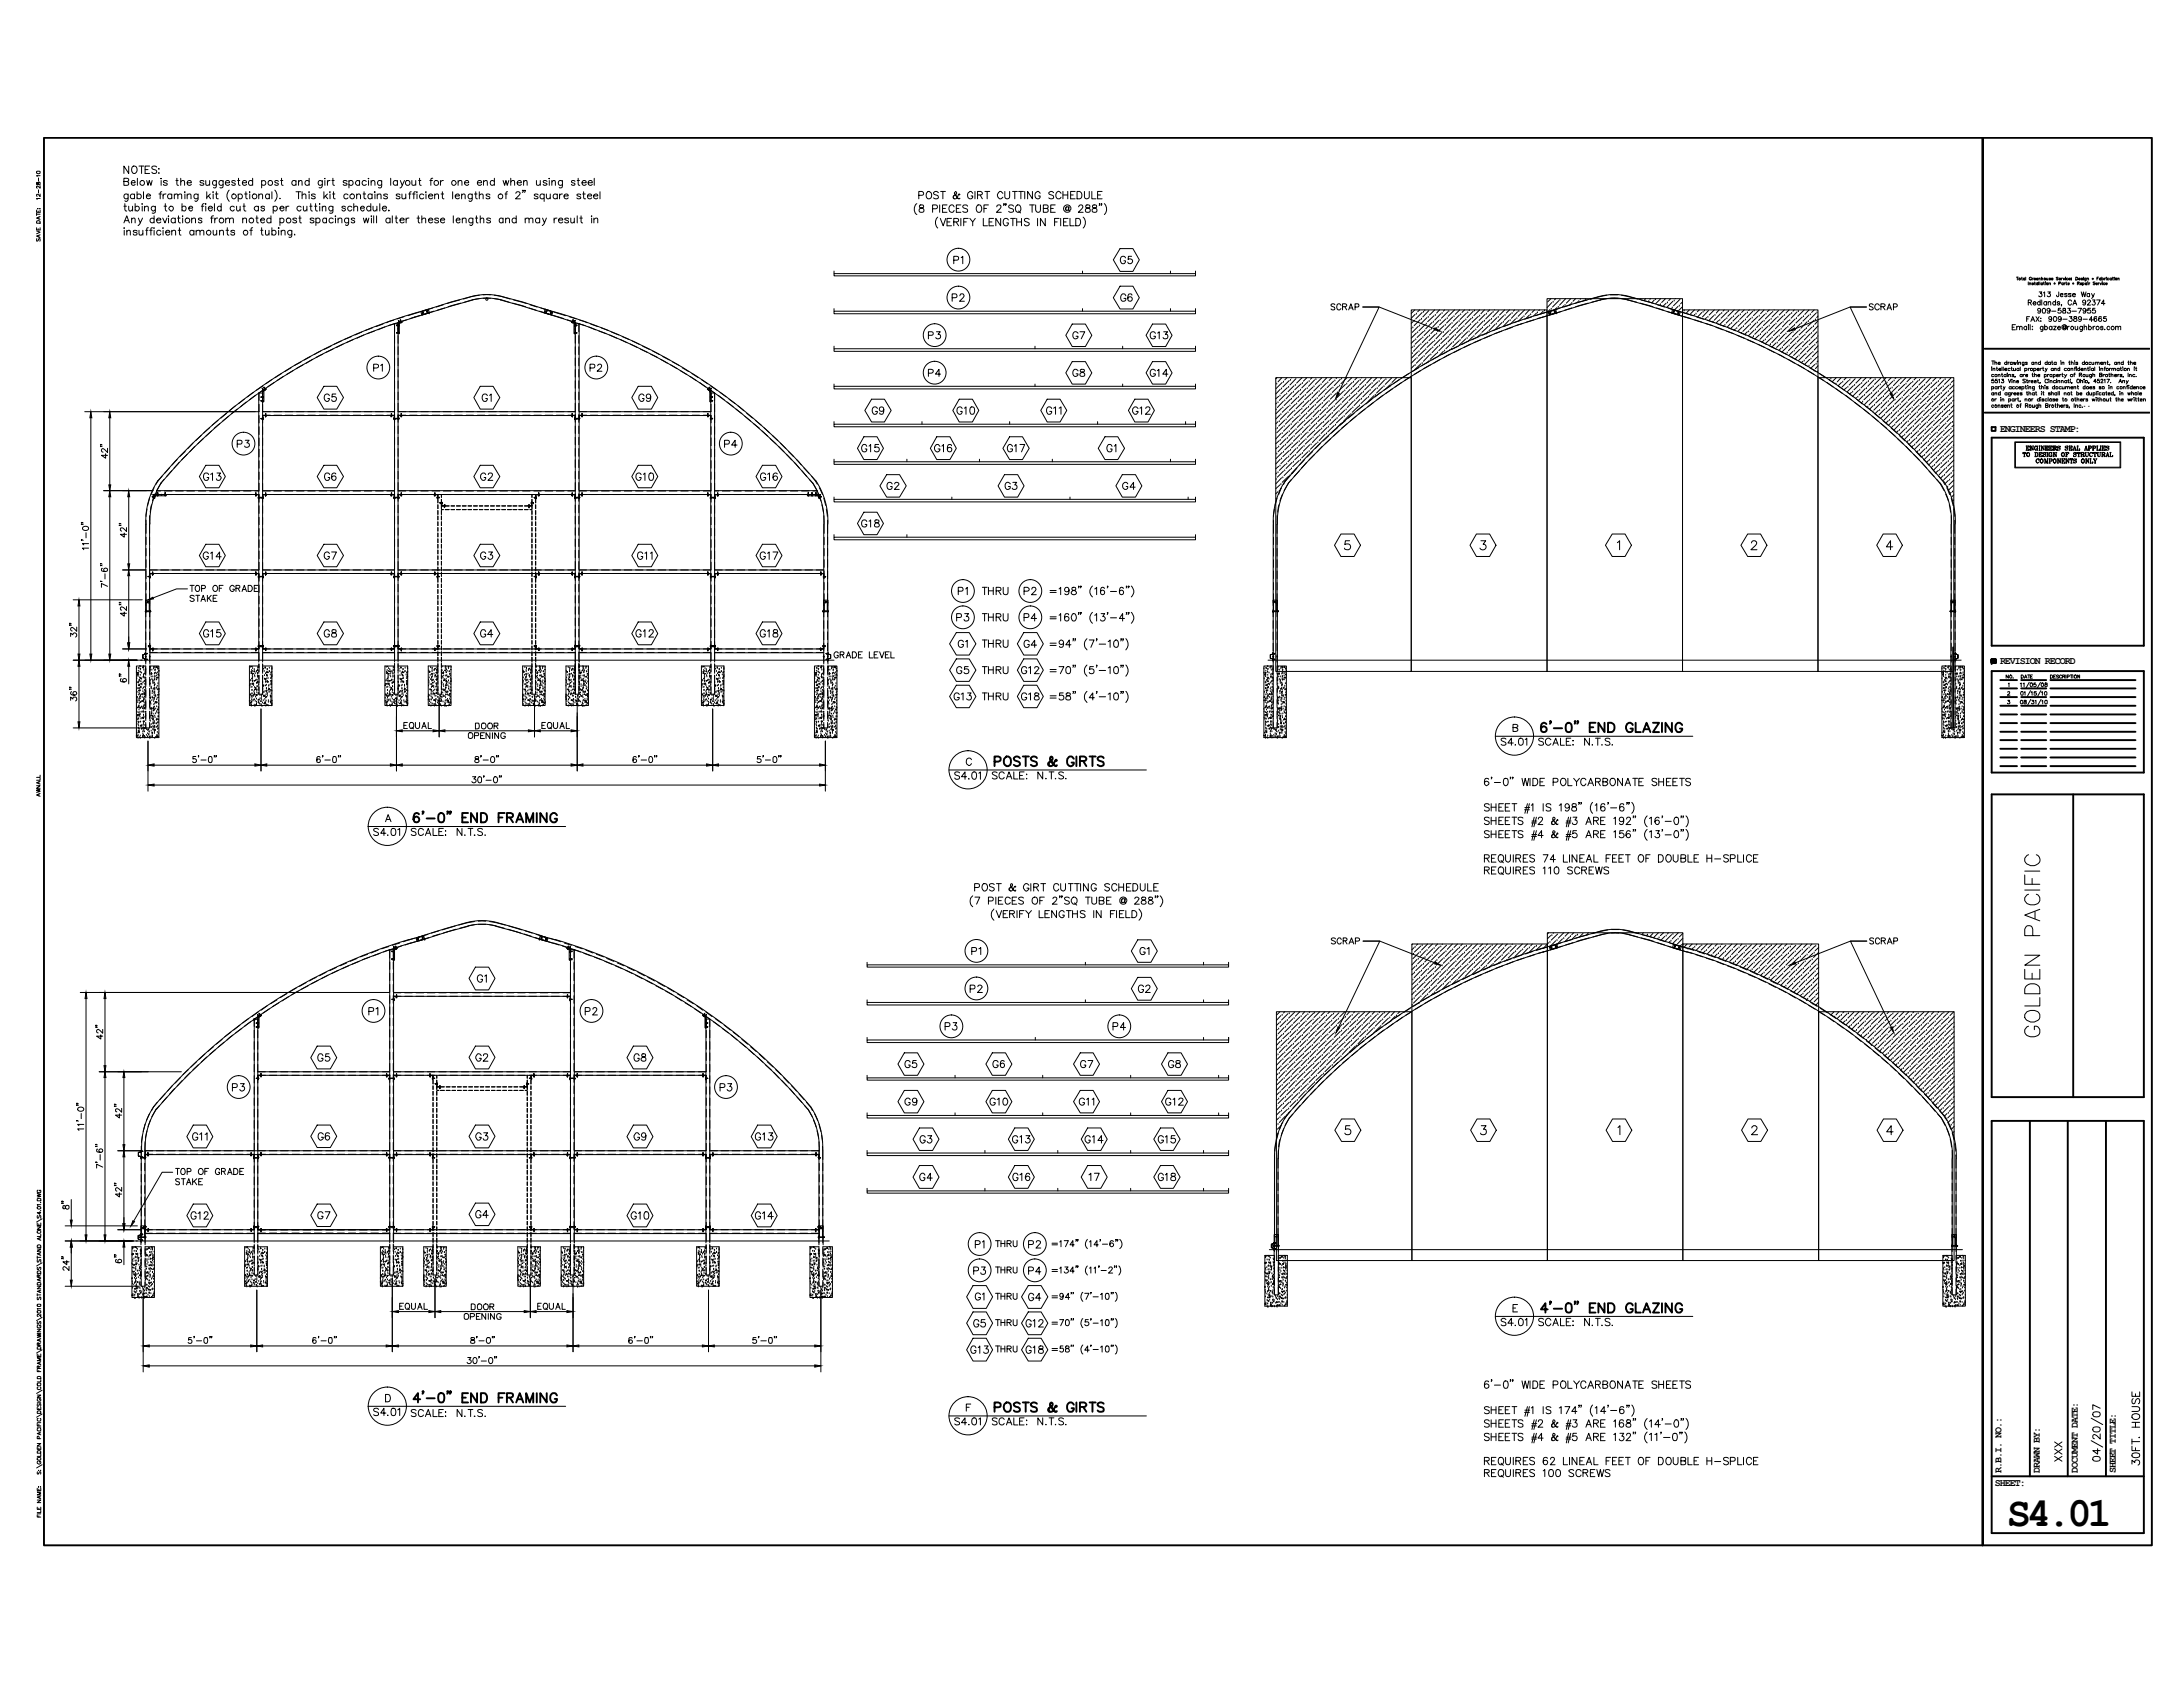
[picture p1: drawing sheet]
<svg xmlns="http://www.w3.org/2000/svg" width="279mm" height="216mm" viewBox="0 0 279 216" stroke-linecap="round" stroke-linejoin="round" font-family="sans-serif">
<defs><g id="words">
<text font-size="5.2" x="256.8" y="195.3">S4.01</text>
<g font-size="1.3">
<text x="256" y="55.3">ENGINEERS STAMP:</text>
<text x="256" y="85">REVISION RECORD</text>
<text x="255.3" y="190.2">SHEET:</text>
<text x="256.2" y="188.5" transform="rotate(-90 256.2 188.5)">R.B.I. NO.:</text>
<text x="261.1" y="188.5" transform="rotate(-90 261.1 188.5)">DRAWN BY:</text>
<text x="265.9" y="188.5" transform="rotate(-90 265.9 188.5)">DOCUMENT DATE:</text>
<text x="270.8" y="188.6" transform="rotate(-90 270.8 188.6)">SHEET TITLE:</text>
</g>
<text font-size=".6" x="266.7" y="52.2">• •</text>
</g></defs>
<g fill="none" stroke="#000" stroke-width=".13">
<path d="M4.7 23.3v.3l.3-.3h.1v.3h-.2l-.1-.3zM4.7 22l.4-.1v.1v.2h-.3h-.1zM4.7 29.6l.4 .1-.4 .2M4.7 29.1v.3h.4v-.3M4.7 27.4h.4M4.7 27.3v.3M4.7 26.9v.3h.4v-.3M4.7 30.5v.4l.2-.1 .1-.3 .1 .1v.3M4.7 28.3h.4v.3h-.4zM4.8 26.7h.1M4.9 29.3v.1M4.9 27v.2"/>
<path d="M4.9 24.3v.4M4.9 22.8v.4M5 30.1v.2M5 27.8v.2M5.1 25.4h-.4l.1 .1M5.1 24.8v.4l-.3-.3h-.1l.1 .2M5.1 23.8v.3l-.3-.3h-.1v.2l.1 .1M5.1 26.7h.1M5.1 22.5h-.4l.1 .1M5.1 30l-.4 .2 .4 .2M5.1 27.7l-.4 .2 .4 .2M15.9 23.2h.5l.1-.2-.2-.2h-.4v.9l.5-.1 .1-.2-.2-.2"/>
<path d="M15.9 26.4h.3M15.9 28.5l.3-.9 .4 .9M15.9 29.1v.1zM15.9 29.5v.6M16 26.1v.7l.1 .2h.1M16 28.2h.4M16.2 29.6l.2-.1h.2l.1 .6M16.2 29.5v.6M16.4 24.8v.8l-.2 .2-.2-.1M16.4 25l-.4-.2-.1 .2v.3l.1 .1 .4-.1M16.5 26.4v.4l.1 .2 .4-.2M16.5 21.3v.9l-.6-.9v.9"/>
<path d="M16.8 23.4h.5l-.1-.3a.29 .29 0 0 0-.4 .1 .29 .29 0 0 0 .1 .4 .29 .29 0 0 0 .4 0M16.8 28.1l.3-.2 .2 .1v.5M16.8 27.9v.6M17 26.4v.6M17 21.3h.1a.47 .47 0 0 1 .5 .4 .47 .47 0 0 1-.5 .5 .6 .6 0 0 1-.1-.9zM17.2 25l-.4-.1-.1 .1v.2l.1 .2 .4-.1M17.2 24.8v.6M17.3 26.5a.3 .3 0 0 1 .4-.1 .3 .3 0 0 1 .1 .4l-.2 .2-.3-.2M17.3 26.1v.9M17.5 29.6l-.2-.1-.2 .1 .4 .2v.1a.27 .27 0 0 1-.2 .2 .27 .27 0 0 1-.2-.2M17.5 25l.4-.1 .2 .1v.2l-.2 .2-.4-.1M17.5 24.5v.9"/>
<path d="M17.6 22.8v.9M17.7 27.9l.3 .6 .2-.6M17.8 21.3h.6M17.8 29.5v.5l.3 .1 .2-.2M18 28.5l-.3 .4M18.1 21.3v.9M18.2 26.1h.1M18.2 26.4v.6M18.3 29.5v.6M18.4 24.5v.9M18.5 26.6l.2-.2h.2l.1 .6M18.5 26.4v.6"/>
<path d="M18.6 21.7h.3M18.7 29.5h.2M18.7 25.1h.6l-.3-.3-.1 .1-.2 .4 .2 .1 .4-.1M18.8 23.1l.1 .6 .2-.6 .2 .6 .2-.6M19 29.1l-.2 .1v.1v.8M19.1 21.3h-.5v.9h.5M19.1 29.5h.4M19.5 29.1l-.1 .1-.1 .1v.8M19.7 28l-.3-.1-.2 .2v.2l.2 .2 .3-.1M19.7 27.6v.9M19.7 29.1v.1zM19.7 29.5v.6"/>
<path d="M19.9 26.4l-.1 .8-.3 .1M19.9 26.5a.3 .3 0 0 0-.4-.1 .3 .3 0 0 0-.1 .4l.2 .2 .3-.2M20.1 21.4l-.3-.1-.4 .1 .1 .2 .5 .2 .1 .2a.35 .35 0 0 1-.7 0M20.1 28.2h.5a.31 .31 0 0 0-.4-.3 .31 .31 0 0 0-.2 .4 .31 .31 0 0 0 .4 .2l.2-.1M20.3 21.6h.1zM20.3 22.2h.1zM20.3 24.8h.4M20.6 29.6l-.4-.1-.1 .2v.2l.1 .2 .3-.1 .1-.1M20.6 22.8v.1zM20.6 23.1v.6M20.7 24.5l-.2 .1v.1v.7M20.8 27.9l.3 .6 .3-.6"/>
<path d="M20.9 29.1v.1zM20.9 29.5v.6M20.9 24.8v.6M21 26.4h.3M21.2 26.1v.7l.2 .2M21.2 29.7h.5a.3 .3 0 0 0-.5-.1 .3 .3 0 0 0 .2 .5l.3-.2M21.2 24.8a.29 .29 0 0 0-.3 .3M21.4 23.2l-.2-.1-.3 .1 .1 .1 .4 .2v.2h-.3l-.2-.1M21.6 27.6v.1zM21.6 27.9v.6M22 29.6a.31 .31 0 0 1 .4-.1l.1 .6M22 29.5v.6"/>
<path d="M22 25l-.4-.2-.1 .2v.3l.1 .1 .4-.1M22 24.8v.6M22.3 25l.2-.2 .2 .1 .1 .5M22.3 24.8v.6M22.4 28l-.3-.1-.2 .2v.2l.2 .2 .3-.1M22.4 27.9v.6M22.5 23.1h.3M22.6 22.8v.8l.1 .1h.1M22.7 27.9h.4M22.8 25l.2-.2 .2 .1 .1 .5M22.8 29.5h.3M22.8 27.6v.8l.3 .1"/>
<path d="M23 29.1v.8v.1l.2 .1M23.1 23.3l.2-.2h.3v.6M23.1 22.8v.9M23.3 26.5l.4-.1 .1 .2v.2l-.2 .2-.3-.2M23.3 26.1v.9M23.4 27.9v.6M23.4 27.6v.1zM23.7 24.8v.6M23.7 24.5v.1zM24 23.4h.5l-.1-.2-.1-.1a.29 .29 0 0 0-.3 .3l.1 .3h.2l.2-.1M24 25a.33 .33 0 0 1 .4-.1v.5M24 24.8v.6"/>
<path d="M24.2 26.6h.5a.27 .27 0 0 0-.4-.2 .27 .27 0 0 0-.1 .4l.2 .2 .3-.2M24.5 28.1a.33 .33 0 0 1 .5-.1v.5M24.5 27.9v.6M24.8 29.6l-.4-.1-.1 .2v.2l.1 .2 .3-.1 .1-.1M24.8 29.5v.6M25.1 29.6a.33 .33 0 0 1 .5-.1v.6M25.1 29.5v.6M25.4 24.8v.7l-.3 .3-.2-.1M25.4 25l-.4-.2-.2 .2v.3l.2 .1 .4-.1M25.6 29.6a.31 .31 0 0 1 .4-.1l.1 .6M25.8 26.4h.3M25.8 28l-.1-.1h-.2l-.1 .1 .4 .3v.2h-.2l-.2-.1"/>
<path d="M26.1 23.2l-.2-.1-.3 .1v.1l.4 .2v.2h-.2l-.2-.1M26.1 26.1l-.2 .1v.8M26.3 23.1l.1 .6a.32 .32 0 0 0 .4-.1M26.3 26.4v.6M26.3 26.1h.1M26.5 24.5v.9M26.7 26.6h.5l-.2-.2-.3 .1v.3l.2 .2 .3-.2M26.7 25.1l.3 .3M26.8 23.1v.6M26.9 24.8l-.4 .5M27 27.9h.3M27.3 29.5v.5l.2 .1 .2-.2"/>
<path d="M27.3 24.8v.6M27.3 24.5v.1zM27.3 27.6l-.2 .1v.1v.7M27.4 26.1v.9M27.5 27.9v.6M27.6 24.8h.3M27.7 23.1v.9h-.2h-.2M27.7 23.2l-.4-.1-.1 .2v.2l.1 .2 .4-.1M27.7 24.5v.8v.1h.2M27.7 29.5v.6M27.9 27.9a.29 .29 0 0 0-.4 .3M28.1 29.6a.31 .31 0 0 1 .5-.1v.6"/>
<path d="M28.1 29.5v.6M28.3 26.5a.28 .28 0 0 0-.4-.1 .28 .28 0 0 0 0 .4l.1 .2 .3-.2M28.3 26.1v.9M28.6 23.1l-.1 .9h-.4M28.6 23.2l-.4-.1-.2 .2v.2l.2 .2 .4-.1M28.8 23.4h.6l-.1-.2-.1-.1a.29 .29 0 0 0-.4 .3l.2 .3h.2l.2-.1M28.9 28.1l.2-.2 .2 .1 .1 .5M28.9 27.9v.6M28.9 29.5h.4M29.1 29.1v.8v.1l.2 .1M29.3 24.3a1.02 1.02 0 0 0 0 1.5M29.4 28.1a.31 .31 0 0 1 .4-.1l.1 .5"/>
<path d="M30 26.5a.31 .31 0 0 0-.5 .1 .31 .31 0 0 0 .3 .4l.2-.2M30 29.6l-.1-.1-.4 .1 .5 .2v.2a.31 .31 0 0 1-.5-.1M30.1 23.2l-.1-.1-.3 .1v.1l.4 .2v.2h-.3l-.1-.1M30.3 26.4v.4l.1 .2h.1l.2-.2M30.4 23.1h.3M30.5 25l.4-.2 .1 .2v.3l-.1 .1-.4-.1M30.5 24.8v1M30.5 22.8v.8l.1 .1h.1M30.7 26.4v.6M31 23.4h.6v-.1a.27 .27 0 0 0-.3-.2 .27 .27 0 0 0-.2 .1 .31 .31 0 0 0 0 .5 .31 .31 0 0 0 .5-.1M31.1 28.1a.31 .31 0 0 1 .4-.1l.1 .5M31.1 27.9v.6"/>
<path d="M31.1 26.4h.3M31.2 26.1v.7l.1 .2h.2M31.3 24.8h.3M31.5 24.5v.8v.1h.2M32 29.5h.3M32 24.8v.6M32 24.5v.1zM32.3 29.1l-.1 .1-.1 .1v.8M32.3 23.2l-.3-.1-.2 .2v.2l.2 .2 .3-.1M32.3 22.8v.9M32.7 27.9h.3M32.9 27.6v.8v.1h.2"/>
<path d="M33.1 26.5a.31 .31 0 0 0-.6 .1 .31 .31 0 0 0 .4 .4l.2-.2M33.1 26.4v.6M33.1 25a.33 .33 0 0 1 .5-.1v.5M33.1 24.8v.6M33.4 28.2h.5a.29 .29 0 0 0-.5-.3 .28 .28 0 0 0 0 .5l.2 .1 .3-.1M33.4 29.5h.3M33.5 29.1v.8v.1l.2 .1M33.5 23.2l.4-.1 .1 .2v.2l-.1 .2-.4-.1M33.5 23.1v.9M33.9 26.5l-.2-.1h-.2l-.1 .1 .4 .2v.2l-.2 .1-.2-.2M34 29.5v.5l.2 .1 .2-.2M34.4 29.5v.6"/>
<path d="M34.5 24.9l-.4-.1-.1 .2v.3l.1 .1 .4-.1M34.5 24.8v.6M34.7 28l-.4-.1-.1 .2v.2l.1 .2 .4-.1M34.7 27.6v.9M34.8 29.6l.4-.1 .1 .2v.2l-.1 .2-.3-.1-.1-.1M34.8 29.1v1M34.8 24.5v.9M35 26.5a.3 .3 0 0 1 .4-.1 .3 .3 0 0 1 .1 .4l-.2 .2-.3-.2M35 26.4v.9M35.2 24.3a1.02 1.02 0 0 1 0 1.5M35.6 23.2l-.1-.1-.3 .1v.1l.4 .2v.2h-.3l-.1-.1M35.7 29.5v.6"/>
<path d="M35.7 29.1v.1zM35.8 28l.4-.1 .1 .2v.2l-.1 .2-.4-.1M35.8 27.9v1M35.8 26.6h.6l-.2-.2-.3 .1v.3l.1 .2 .4-.2M35.8 25.4h.1M35.9 23.1h.3M36 29.6a.31 .31 0 0 1 .4-.1l.1 .6M36 29.5v.6M36 22.8v.8l.1 .1h.1M36.6 26.4v.6M37 26.4a.29 .29 0 0 0-.4 .2M37.3 29.5v.8l-.1 .1-.2-.1"/>
<path d="M37.3 29.6a.3 .3 0 0 0-.4 0 .3 .3 0 0 0 .1 .4l.2 .1 .1-.2M37.7 30h.1M37.9 23.2l-.4-.1-.1 .2v.2l.1 .2 .4-.1M37.9 23.1v.6M37.9 24.5h.6M38 28l-.2-.1-.3 .1 .4 .3v.2h-.2l-.2-.1M38.2 23.3l.2-.2h.2l.1 .6M38.2 23.1v.6M38.2 24.5v.9M38.3 27.9h.2M38.4 27.6v.8v.1h.2M38.5 26.5a.31 .31 0 0 0-.5 .1 .31 .31 0 0 0 .4 .4l.1-.2"/>
<path d="M38.7 25l.2-.2 .2 .1 .1 .5M38.7 24.5v.9M38.8 26.4v.4l.2 .2h.1l.2-.2M39.3 26.4v.6M39.6 24.8v.6M39.6 24.5v.1zM39.6 23.2l-.4-.1-.2 .2v.2l.2 .2 .4-.1M39.6 22.8v.9M39.6 26.4h.3M39.8 26.1v.7l.2 .2M40.2 28l-.2-.1h-.2l-.1 .1 .4 .3v.2h-.2l-.2-.1M40.3 26.4h.3"/>
<path d="M40.3 24.9l-.1-.1-.3 .1 .4 .3v.2h-.2l-.2-.1M40.4 26.1v.7l.1 .2h.1M40.4 28l.4-.1 .2 .2v.2l-.2 .2-.4-.1M40.4 27.9v1M40.9 26.4v.6M40.9 26.1h.1M41.3 26.6l.2-.2h.2v.6M41.3 26.4v.6M41.3 23.1v.7l-.3 .2h-.2M41.3 23.2l-.4-.1-.2 .2v.2l.2 .2 .4-.1M41.5 24.5v.9M41.6 23.1v.6"/>
<path d="M41.6 22.8v.1zM41.6 25.1l.4 .3M41.8 28l-.4-.1-.1 .2v.2l.1 .2 .4-.1M41.8 27.9v.6M41.9 23.1v.6M41.9 24.8l-.4 .5M42.2 23.1h-.2l-.1 .3M42.2 24.8v.6M42.2 24.5v.1zM42.5 23.1h.3M42.6 24.8h.3M42.6 22.8v.8v.1h.2"/>
<path d="M42.6 26.4v.7a.25 .25 0 0 1-.1 .2 .25 .25 0 0 1-.3 0M42.6 26.5a.3 .3 0 0 0-.4-.1 .3 .3 0 0 0-.1 .4l.2 .2 .3-.2M42.6 28l-.3-.1-.2 .2v.2l.2 .2 .3-.1M42.7 24.5v.8v.1h.2M42.9 27.9v.6M42.9 27.6v.1zM43.3 28.1a.31 .31 0 0 1 .4-.1l.1 .5M43.3 27.9v.6M44.2 26.5l-.2-.1h-.2v.1l.4 .2v.2l-.3 .1-.1-.2M44.4 23.2l-.2-.1-.3 .1 .1 .1 .4 .2v.2h-.3l-.2-.1M44.5 24.9l-.3-.1-.2 .2v.3l.2 .1 .3-.1M44.6 27.9v.8l-.1 .2-.3-.1"/>
<path d="M44.6 28l-.4-.1-.1 .2v.2l.1 .2 .4-.1M44.7 23.2l.3-.1 .2 .2v.2l-.2 .2-.3-.1M44.7 23.1v.9M45 26.5a.29 .29 0 0 0-.4 0 .29 .29 0 0 0 0 .4 .29 .29 0 0 0 .4-.1M45.3 26.6a.31 .31 0 0 1 .4-.2l.1 .6M45.3 26.1v.9M45.4 28l-.2-.1-.2 .1 .4 .3v.2h-.3l-.1-.1M45.6 25l.3-.2 .2 .1v.5M45.6 24.8v.6M46 23.2l-.1-.1a.31 .31 0 0 0-.4 .2 .31 .31 0 0 0 .2 .4l.3-.1M46 23.1v.6M46.1 26.6h.5a.27 .27 0 0 0-.3-.2 .27 .27 0 0 0-.1 .4l.1 .2 .3-.2"/>
<path d="M46.5 24.8h.3M46.5 27.9l.2 .6 .2-.6 .1 .6 .2-.6M46.6 24.5v.8v.1h.2M46.9 23.2l-.4-.1-.1 .2v.2l.1 .2 .4-.1M47.2 23.1v.6M47.2 22.8v.1zM47.5 26.5a.3 .3 0 0 0-.5-.1 .3 .3 0 0 0 0 .4l.1 .2 .4-.2M47.5 26.1v.9M47.5 23.3l.2-.2h.2l.1 .6M47.5 23.1v.6M47.5 27.9v.6M47.5 27.6v.1z"/>
<path d="M47.6 24.9l-.4-.1-.1 .2v.3l.1 .1 .4-.1M47.6 24.8v.6M47.7 26.4v.4l.2 .2h.1l.2-.2M47.8 27.6v.9M47.9 24.6h.1zM48 24.8v.6M48.2 27.6v.9M48.2 26.4v.6M48.3 25a.31 .31 0 0 1 .4-.1l.1 .5M48.3 24.8v.6M48.6 26.1v.9M48.9 23.1l-.1 .9h-.1h-.3"/>
<path d="M48.9 23.2l-.4-.1-.2 .2v.2l.2 .2 .4-.1M48.9 26.6h.6a.29 .29 0 0 0-.4-.2 .29 .29 0 0 0-.1 .4l.1 .2h.2l.2-.2M49.6 25l-.2-.2-.3 .2 .5 .2v.2h-.3l-.2-.1M49.8 26.9v.1v-.1M49.9 28l-.4-.1-.1 .2v.2l.1 .2 .4-.1M49.9 27.9v.6M50 22.8v.9M50.2 27.6v.9M50.6 27.9h.3M50.7 27.6v.8v.1h.2M50.9 23.2l-.4-.1-.2 .2v.2l.2 .2 .4-.1M50.9 23.1v.6"/>
<path d="M51.2 25l-.2-.2-.3 .2 .5 .2v.2h-.3l-.2-.1M51.2 28.2h.5a.31 .31 0 0 0-.3-.3 .31 .31 0 0 0-.3 .4 .31 .31 0 0 0 .4 .2l.2-.1M51.2 23.1l.3 .6 .3-.6M51.4 24.8l.1 .6a.32 .32 0 0 0 .4-.1M51.5 23.7l-.1 .2-.2 .1M51.9 24.8v.6M52 27.9v.6M52.3 24.8h.3M52.3 27.9a.29 .29 0 0 0-.3 .3M52.6 24.5l-.1 .1-.1 .1v.7M52.7 23.1v.5a.23 .23 0 0 0 .4 .1l.1-.1M52.8 24.8h.3"/>
<path d="M53.2 24.5l-.2 .1v.1v.7M53.2 23.1v.6M53.4 24.8v.6M53.4 24.5v.1zM53.4 27.9h.3M53.5 27.6v.8l.1 .1h.1M53.6 23.1h.3M53.7 39.9l-1.5 .5M53.7 22.8v.8v.1h.2M54 28.1l.2-.2 .2 .1 .1 .5M54 27.6v.9M54.1 40v.1z"/>
<path d="M54.1 40h.1M54.1 40v.1M54.2 25l-.3-.2-.2 .2v.3l.2 .1 .3-.1M54.5 24.8v.6M54.5 24.5v.1zM54.6 39.9h.1M54.6 39.8l.1 .1zM54.6 39.8h.1M54.7 39.8v.1M54.7 39.9h.1M54.8 39.6l-.7 .2M54.8 39.6l-.9 .3 .1 .4 .9-.3"/>
<path d="M54.9 25.1h.5l-.1-.2a.31 .31 0 0 0-.4 .1 .31 .31 0 0 0 .2 .4l.3-.1M54.9 28.2h.5l-.1-.2a.31 .31 0 0 0-.4 .1 .31 .31 0 0 0 .2 .4l.3-.1M54.9 39.6h.1M55 23.1h.3M55.4 39.4l-1.5 .5M55.4 22.8l-.2 .1-.1 .1v.7M55.5 39.8l-1.5 .5M55.6 25a.31 .31 0 0 1 .5-.1v.5M55.6 24.8v.6M56.1 28l-.1-.1-.4 .1 .5 .3v.2h-.3l-.2-.1M56.4 28.2h.5v-.1a.3 .3 0 0 0-.4-.1 .3 .3 0 0 0 0 .5 .3 .3 0 0 0 .4-.1M56.4 23.1v.6"/>
<path d="M56.5 24.8h.3M56.6 24.5v.8l.1 .1h.1M56.7 39l-.9 .3M56.7 23.1a.33 .33 0 0 0-.3 .3M56.9 39.4l-.9 .3M57.9 24.5v.9M58 27.6v.9M58.3 25.1h.5v-.1a.3 .3 0 0 0-.4-.1 .3 .3 0 0 0 0 .5 .3 .3 0 0 0 .4-.1M58.4 28.2h.5a.28 .28 0 0 0-.4-.3 .28 .28 0 0 0-.1 .5l.2 .1 .3-.1M58.6 23.3l.2-.2h.3v.6M58.6 23.1v.6M58.8 38.4l-1.6 .4"/>
<path d="M59 38.8l-1.6 .5M59.1 25l.2-.2 .2 .1v.5M59.1 24.8v.6M59.2 28.1a.31 .31 0 0 1 .4-.1l.1 .5M59.2 27.9v.6M59.5 23.4h.5l-.1-.2a.3 .3 0 0 0-.4 0 .3 .3 0 0 0 .1 .4 .3 .3 0 0 0 .4 0M60.4 24.8v.9l-.1 .1-.3-.1M60.4 25l-.3-.2-.2 .2v.3l.2 .1 .3-.1M60.5 28l-.3-.1-.2 .2v.2l.2 .2 .3-.1M60.5 38.4l-5.5 1.6M60.5 27.9v.8l-.1 .2-.3-.1M60.7 24.8h.4"/>
<path d="M60.9 27.9h.2M60.9 24.5v.8v.1h.2M61 27.6v.8v.1h.2M61.1 23.4h.5v-.2a.3 .3 0 0 0-.4 0 .3 .3 0 0 0 0 .4 .3 .3 0 0 0 .4 0M61.3 37.8l-.9 .1-1.1 .4M61.3 38.2l-.8 .1-1 .4M61.3 25l.3-.2 .2 .1v.5M61.3 24.5v.9M61.5 28.1l.2-.2 .2 .1v.5M61.5 27.6v.9M61.8 37.7h1M61.8 38.2h1"/>
<path d="M61.9 23.3l.2-.2h.2l.1 .6M61.9 23.1v.6M62.7 25l-.2-.2-.3 .2 .5 .2v.2h-.3l-.2-.1M62.8 28l-.2-.1h-.2l-.1 .1 .4 .3v.2h-.2l-.2-.1M63.3 37.8l2 .5M63.3 38.2l.8 .1 1.1 .4M63.3 23.2l-.4-.1-.1 .2v.2l.1 .2 .4-.1M63.3 22.8v.9M64.1 38.4l5.5 1.6M64.1 38.4a7 7 0 0 0-3.6 0M64.2 37.9l2.7 .7 2.9 1M64.2 37.9a7.5 7.5 0 0 0-3.8 0l-2.6 .7-3 1"/>
<path d="M64.4 28l-.4-.1-.1 .2v.2l.1 .2 .4-.1M64.4 27.9v.6M64.4 23.1l.2 .6 .2-.6 .1 .6 .2-.6M64.6 24.8h.3M64.7 28.1a.31 .31 0 0 1 .5-.1v.5M64.7 27.9v.6M65 24.5l-.2 .1v.1v.7M65.4 23.3l.2-.2h.2l.1 .6M65.4 22.8v.9M65.6 38.8l1.7 .5M65.7 38.4l1.7 .4M66 24.7l.2-.2h.2l.2 .2-.2 .3-.4 .4h.6"/>
<path d="M66.1 28l-.4-.1-.1 .2v.2l.1 .2 .4-.1M66.1 27.6v.9M66.2 23.4h.5v-.2a.3 .3 0 0 0-.4 0 .3 .3 0 0 0 0 .4 .3 .3 0 0 0 .4 0M67 24.4h-.2h.2l-.2 .2M67 23.3l.2-.2h.2l.1 .6M67 23.1v.6M67.2 24.4h-.1h.1l-.1 .2M67.2 28.1a.31 .31 0 0 1 .5-.1v.5M67.2 27.9v.6M67.7 39.4l.9 .3M67.7 28.1a.31 .31 0 0 1 .5-.1v.5M67.8 39l.9 .3"/>
<path d="M68.7 23.1v.5a.23 .23 0 0 0 .3 .1l.2-.1M68.9 25l-.2-.2-.3 .2 .4 .2v.2h-.3l-.1-.1M69.1 39.8l1.5 .5M69.1 28l-.4-.1-.1 .2v.2l.1 .2 .4-.1M69.1 27.9v.6M69.2 23.1v.6M69.2 39.4l1.6 .6M69.4 27.9l.3 .6 .2-.6M69.6 25l-.3-.2-.2 .2v.3l.2 .1 .3-.1M69.6 24.8v1M69.7 28.5l-.3 .4M69.8 39.6l.7 .2"/>
<path d="M69.8 39.6l1 .3-.2 .4-1-.3 .7 .2M69.8 39.6h.1M69.8 39.9h.2M69.9 39.9h.1M69.9 39.8l.1 .1h-.1zM69.9 24.8l.1 .6h.2l.2-.1M69.9 39.8h.1M69.9 39.8v.1M70 23.2l-.2-.1h-.2v.2l.3 .2 .1 .1-.2 .1-.3-.1M70.3 23.1v.6M70.3 22.8v.1zM70.4 24.8v.6"/>
<path d="M70.5 40v.1zM70.5 40h.1M70.5 40v.1M70.6 23.3l.2-.2h.2l.1 .6M70.6 23.1v.6M70.9 39.9l1.5 .5M70.9 27.9v.6M71.3 27.9a.29 .29 0 0 0-.4 .3M71.3 25l-.3-.2-.2 .2v.3l.2 .1 .3-.1M71.3 24.8v.6M71.5 28.2h.5v-.1a.3 .3 0 0 0-.4-.1 .3 .3 0 0 0 0 .5 .3 .3 0 0 0 .4-.1M71.6 24.8v.6"/>
<path d="M72 24.8a.29 .29 0 0 0-.4 .3M72 23.1l-.1 .9h-.1h-.2M72 23.2l-.4-.1-.1 .2v.2l.1 .2 .4-.1M72.2 25.1h.5a.27 .27 0 0 0-.2-.3 .27 .27 0 0 0-.3 .3v.2l.1 .1h.3l.1-.1M72.8 28l-.2-.1-.3 .1 .4 .3v.2h-.2l-.2-.1M73.1 27.9v.6h.2l.2-.1M73.5 27.9v.6M73.6 23.2l-.2-.1-.3 .1 .1 .1 .3 .2v.2h-.2l-.2-.1M73.9 27.6v.9M73.9 23.1h.3M74 22.8v.8v.1h.2M74.2 27.9h.3"/>
<path d="M74.3 25l-.2-.2-.3 .2 .5 .2v.2h-.3l-.2-.1M74.4 27.6v.8v.1h.2M74.5 23.4h.5v-.1a.27 .27 0 0 0-.2-.2 .27 .27 0 0 0-.3 .1 .31 .31 0 0 0 .1 .5 .31 .31 0 0 0 .4-.1M74.6 24.8h.3M74.7 24.5v.8v.1h.2M75.2 25.1h.5v-.1a.3 .3 0 0 0-.4-.1 .3 .3 0 0 0 0 .5 .3 .3 0 0 0 .4-.1M75.3 23.4h.5v-.2l-.2-.1a.29 .29 0 0 0-.3 .3l.1 .3h.2l.2-.1M75.7 27.9v.6M75.7 27.6v.1zM76 25.1h.5v-.1a.3 .3 0 0 0-.4-.1 .3 .3 0 0 0 0 .5 .3 .3 0 0 0 .4-.1M76 28.1l.3-.2 .2 .1v.5M76 27.9v.6"/>
<path d="M76.1 22.8v.9M76.8 24.5v.9M106.7 35h46.3v.3h-46.3zM106.7 39.8h46.3v.4h-46.3zM106.7 34.7v.3M106.7 39.5v.3M117.3 26.1a.9 .9 0 0 0 0 1.4M117.6 25h.5l.1-.2v-.2l-.2-.1h-.4v.9M117.7 26.3v.3h.3a.28 .28 0 0 1 .2 .2 .28 .28 0 0 1 0 .3l-.4 .1-.2-.2a.44 .44 0 0 1 .6-.4v-.3zM118.6 24.7l.2-.2a.47 .47 0 0 1 .4 .5 .47 .47 0 0 1-.4 .4 .56 .56 0 0 1-.2-.7zM119.4 26.7h.4l.2-.1a.24 .24 0 0 0-.2-.4h-.4v1M120 27.8a.98 .98 0 0 0 0 1.4"/>
<path d="M120.1 24.7l-.2-.2h-.2l-.2 .2 .1 .2 .4 .1 .1 .2v.1l-.2 .1-.4-.1M120.3 26.2v1M120.3 28l.4 .9 .3-.9M120.4 24.5h.6M120.6 26.7h.4M120.7 24.5v.9M121.2 28.4h.4M121.2 26.2h-.6v1h.6M121.8 28h-.6v.9h.6M121.9 38.1h.5l.1-.2-.1-.2-.5-.1v1M122.1 33.3h.5l.1-.2-.1-.2-.5-.1v.9M122.1 28.4h.5l.1-.2-.1-.2h-.5v.9"/>
<path d="M122.1 26.5l-.1-.2a.44 .44 0 0 0-.6 .4 .44 .44 0 0 0 .6 .4l.1-.2M122.2 25l-.1 .1a.23 .23 0 0 0 .1 .3M122.2 24.7l.5 .7M122.4 28.4l.3 .5M122.4 26.7h.3M122.8 24.9v.1l.1-.1-.2-.1a.6 .6 0 0 1-.7 .6v-.3l.4-.2v-.2l-.1-.2-.1 .2a1.02 1.02 0 0 0 .5 .7h.2M122.9 37.9l.1-.3 .3 .1v.3l-.5 .6h.6M123 28v.9M123 26.2h-.6v1h.6M123 33l.2-.2v.9M123.3 28.4h.4M123.8 26.4a.3 .3 0 0 0-.3-.2 .3 .3 0 0 0-.2 .4l.5 .2v.2l-.2 .2-.4-.2"/>
<path d="M123.9 28h-.6v.9M124.1 28l.4 .4 .3-.4M124.5 28.4v.5M124.5 24.7l-.2-.2a.46 .46 0 0 0-.5 .5 .46 .46 0 0 0 .6 .4l.1-.3h-.2M124.8 24.5v.9M125.1 25l.5-.1 .1-.2-.2-.2h-.4v.9M125.1 26.3l.1-.1a.47 .47 0 0 1 .5 .5 .47 .47 0 0 1-.5 .5 .59 .59 0 0 1-.1-.9zM125.4 25l.3 .4M125.9 28v.9h.5M125.9 26.7h.4M126.1 24.5h.6M126.3 24.5v.9"/>
<path d="M126.5 26.2h-.6v1M126.6 28.4h.4M127.2 28h-.6v.9h.6M127.6 26.5v-.2l.2-.1 .3 .1v.3l-.6 .6h.7M128.1 28v.9l-.6-.9v.9M128.4 24.7l-.3-.2a.46 .46 0 0 0-.4 .5 .46 .46 0 0 0 .5 .4l.2-.2M128.5 26.1h-.1h.1l-.1 .2M128.6 24.5v.7a.31 .31 0 0 0 .3 .3 .31 .31 0 0 0 .3-.3v-.7M128.8 26.1h-.1h.1l-.1 .2M129.1 28.2a.38 .38 0 0 0-.6-.2 .38 .38 0 0 0-.1 .5 .33 .33 0 0 0 .3 .4 .33 .33 0 0 0 .4-.4h-.2M129.3 28h.7M129.6 24.5h.6"/>
<path d="M129.6 28v.9M129.7 26.4a.3 .3 0 0 0-.3-.2 .3 .3 0 0 0-.3 .4l.5 .2 .1 .2-.2 .2-.4-.2M129.9 24.5v.9M130.1 28.4h.6M130.1 28v.9M130.2 26.3v-.1a.48 .48 0 0 1 .5 .5 .48 .48 0 0 1-.5 .5v-.1a.54 .54 0 0 1 0-.8zM130.4 27l.2 .3M130.4 24.5h.6M130.7 24.5v.9M130.7 28v.9M131.2 24.5v.9M131.7 28.1a.42 .42 0 0 0-.6 0 .62 .62 0 0 0 .6 .4v.1a.33 .33 0 0 1-.2 .3 .33 .33 0 0 1-.4-.2"/>
<path d="M131.8 26.2h.6M132.1 26.2v1M132.1 24.5v.9l-.6-.9v.9M132.6 26.2v.7a.32 .32 0 0 0 .2 .3 .32 .32 0 0 0 .3-.2l.1-.8M132.8 28v.9M133.1 24.7l-.2-.2a.46 .46 0 0 0-.4 .5 .46 .46 0 0 0 .5 .4l.1-.3h-.2M133.5 26.7l.6-.1 .1-.1-.1-.2-.6-.1v1l.6-.1 .1-.3-.3-.1M133.8 28v.9l-.6-.9v.9M134.5 26.7h.3M134.9 24.7a.3 .3 0 0 0-.4-.2 .3 .3 0 0 0-.2 .3l.5 .2 .1 .3-.3 .1-.4-.1M135 28.4h.3M135.1 26.2h-.6v1h.6"/>
<path d="M135.5 28h-.5v.9M135.8 28v.9M135.8 24.7l-.3-.2a.53 .53 0 0 0-.4 .4 .53 .53 0 0 0 .3 .5h.3l.1-.2M136 24.5v.9M136 25h.7M136.1 28.4h.4M136.5 26.5l-.1 .2 .1 .2M136.7 24.5v.9M136.7 28h-.6v.9h.6M136.8 26.6l-.3-.1-.1 .1v.2l.1 .1 .2-.1M136.8 26.5l-.1 .4h.2l.2-.2-.1-.3-.3-.2-.3 .1-.2 .1-.1 .4 .1 .2a.57 .57 0 0 0 .7 0M136.8 26.5v.4"/>
<path d="M136.9 28v.9h.6M137 25h.4M137.6 24.5h-.6v.9h.6M137.7 28h.3a.52 .52 0 0 1 .3 .4 .52 .52 0 0 1-.3 .5h-.3zM137.9 24.5h.3a.52 .52 0 0 1 .3 .5 .52 .52 0 0 1-.3 .4h-.3zM138.1 26.5l.2-.3 .2 .1v.3l-.5 .6h.6M138.5 34.7v.3M138.5 39.5v.3M138.6 27.8a.98 .98 0 0 1 0 1.4M138.8 24.5v.7l.2 .2 .4-.1v-.8M139 26.3v.3h.2a.29 .29 0 0 1 .3 .2 .29 .29 0 0 1 0 .3l-.4 .1-.2-.2a.44 .44 0 0 1 .6-.4v-.3zM139.7 24.5v.9h.6"/>
<path d="M139.9 26.3l-.1 .2 .2 .1a.32 .32 0 0 1 .4 .2 .32 .32 0 0 1-.3 .4 .32 .32 0 0 1-.3-.4l.1-.1 .4-.1 .1-.2a.32 .32 0 0 0-.5-.1zM140.5 25h.4M140.8 26.1h-.1h.1l-.1 .2M141 26.1h-.1h.1l-.1 .2M141.1 24.5h-.6v.9h.6M141.3 26.1a.98 .98 0 0 1 0 1.4M143.4 31.8h1.6l.8 1.5-.8 1.4h-1.6l-.9-1.4zM143.4 36.6h1.6l.8 1.5-.8 1.4h-1.6l-.9-1.4zM144.1 33a.38 .38 0 0 0-.6-.2 .38 .38 0 0 0-.1 .6 .33 .33 0 0 0 .3 .3 .33 .33 0 0 0 .4-.3h-.3M144.1 37.9l-.1-.2-.3-.1a.49 .49 0 0 0-.3 .5 .49 .49 0 0 0 .4 .5 .29 .29 0 0 0 .3-.4h-.3M144.8 32.8h-.4v.4a.32 .32 0 0 1 .5 0 .32 .32 0 0 1-.1 .5 .32 .32 0 0 1-.5-.2M144.9 37.8l-.1-.1a.31 .31 0 0 0-.4 .1v.6a.29 .29 0 0 0 .4 .1 .29 .29 0 0 0 0-.5 .29 .29 0 0 0-.4 .1l-.1 .1"/>
<path d="M149.8 34.7v.3M149.8 39.5v.3M153 34.7v.3M153 39.5v.3M170.8 39l-.1-.1-.3 .1v.2l.4 .1v.3l-.3 .1-.1-.2M171.6 39.1l-.1-.2a.37 .37 0 0 0-.4 .4 .37 .37 0 0 0 .4 .3l.1-.1M171.8 39.3l.5-.1 .1-.2-.2-.1h-.4v.8M172.1 39.3l.3 .4M172.6 39.7l.3-.8 .3 .8M172.7 39.4h.4M173.4 39.3h.5v-.4h-.5v.8M180.6 39.7h17.4v46.2h-17.4z"/>
<path d="M181.1 39.7l-.5 .4M181.7 39.7l-.3 .2M182 40l-.8 .8M182.2 39.8h.1M182.4 39.7h.1M182.9 39.7l-.8 .9M183.6 39.7l-.6 .6M184.2 39.7l-.3 .4M184.6 40h.1M184.9 39.7l-.2 .1M185.3 39.9l-.8 .8M185.4 39.7h.1"/>
<path d="M186.2 39.7l-.9 .8M186.8 39.7l-.5 .5M187.4 39.7l-.3 .3M187.9 39.9h.1M188.1 39.7h-.1M188.6 39.8l-.8 .8M188.7 39.7h.1M189.4 39.7l-.8 .7M190 39.7l-.5 .5M190.7 39.7l-.3 .2M191 40l-.8 .8M191.1 39.8h.1"/>
<path d="M191.3 39.7h.1M191.8 39.7l-.7 .9M192.6 39.7l-.7 .6M193.2 39.7l-.4 .4M193.5 40h.1M193.9 39.7l-.2 .1M194.2 39.9l-.8 .8M194.4 39.7h.1M195.1 39.7l-.8 .8M195.7 39.7l-.5 .5M196.4 39.7l-.3 .3M196.8 39.9h.1"/>
<path d="M197.1 39.7h-.2M197.5 39.8l-.3 .4M197.7 39.7h.1M198 39.9l-1.5 .5M198 38.2h17.3v47.7h-17.3zM198.4 39.6l-.3 .3M198.4 39.8l.7-.2-1 .3 .2 .4 .9-.3M198.4 40v.1M198.5 38.2l-.4 .4M198.5 39.5h.1M198.6 38.7l-.6 .7M198.8 38.6h.1"/>
<path d="M198.9 39.9h.1M198.9 39.9h.1zM199 39.8v.1M199 39.9h.1M199.1 38.2l-.1 .2M199.3 39.4l-.3 .2M199.4 39.2h.1M199.5 38.5l-.8 .8M199.6 38.3h.1M199.7 39.4l-1.5 .6M199.8 39.9l-1.6 .4M200.1 39.1l-.2 .2"/>
<path d="M200.3 39h.1M200.4 38.2l-.8 .8M201 39l-.9 .3M201 38.9l-.1 .1M201 38.2l-.5 .6M201.2 39.4l-.9 .3M201.2 38.7h.1M201.7 38.2l-.4 .4M201.9 38.6l-.1 .1M202.1 38.5h.1M202.3 38.2l-.1 .1M202.8 38.4l-.1 .1"/>
<path d="M202.9 38.2h.1M203.1 38.4l-1.6 .4M203.3 38.8l-1.6 .5M203.6 38.2h.1M204.7 37.9l-5.6 1.7M204.8 38.4l-1.1 .3M204.8 38.4l-5.5 1.6M205.6 38.2l-.8 .2M205.6 37.8l-2 .5M206.1 38.2h1M206.1 37.7h1M207.5 37.8l2.1 .5"/>
<path d="M207.5 38.2l.9 .2M208.4 38.4l1.1 .3M208.4 38.4l5.5 1.6M208.4 38.4a7 7 0 0 0-3.6 0M208.5 37.9l5.6 1.7M208.5 37.9a7.5 7.5 0 0 0-3.8 0M209.9 38.8l1.7 .5M210 38.2l-.1 .1M210 38.4l1.7 .4M210.6 38.2l-.2 .3M211 38.5h.1M211.3 38.2l-.1 .1"/>
<path d="M211.7 38.4l-.3 .4M211.9 38.2h.1M212 39.4l.9 .3M212.1 39l.9 .3M212.3 39h.1M212.5 38.9h.1M212.6 38.2l-.7 .7M213.2 38.2l-.5 .5M213.3 38.8l-.5 .4M213.4 39.9l1.5 .4M213.4 38.6h.1M213.5 39.4l1.6 .6"/>
<path d="M213.8 38.2l-.2 .3M213.9 39.5h-.1M214 39.3h.1M214.1 38.6l-.8 .7M214.2 39.9h.1M214.2 39.8v.1M214.3 38.4h.1M214.4 38.2h.1M214.8 39.8l-.7-.2 1 .3-.2 .5-1-.4 .7 .2M214.8 39.2l-.5 .5M214.8 40v.1M214.9 39h.1"/>
<path d="M215 38.3l-.8 .8M215.2 39.9l1.5 .5M215.3 39.7h17.4v46.2h-17.4zM215.3 38.6l-.2 .3M215.3 39.2l-.4 .5M215.4 39.8l-.1 .1M215.6 39.7h.1M216.2 39.7l-.4 .4M216.9 39.7l-.5 .5M217.5 39.7l-.3 .2M217.8 40l-.5 .6M218 39.8h.1"/>
<path d="M218.1 39.7h.1M218.7 39.7l-.8 .9M219.4 39.7l-.6 .6M220 39.7l-.3 .4M220.4 40h.1M220.7 39.7l-.2 .1M221.1 39.9l-.8 .8M221.2 39.7h.1M222 39.7l-.9 .8M222.6 39.7l-.6 .5M223.2 39.7l-.3 .3M223.6 39.9h.1"/>
<path d="M223.9 39.7h-.1M224.3 39.8l-.7 .8M224.5 39.7h.1M225.2 39.7l-.8 .7M225.8 39.7l-.5 .5M226.4 39.7l-.2 .2M226.8 40l-.9 .8M226.9 39.8h.1M227.1 39.7h.1M227.6 39.7l-.8 .9M228.4 39.7l-.7 .6M229 39.7l-.4 .4"/>
<path d="M229.3 40h.1M229.6 39.7l-.1 .1M230 39.9l-.8 .8M230.2 39.7h.1M230.9 39.7l-.8 .8M231.5 39.7l-.5 .5M232.2 39.7l-.3 .3M232.6 39.9h.1M239.7 39l-.1-.1h-.3v.3l.4 .1v.2l-.1 .2-.3-.2M240.5 39.1l-.1-.2a.36 .36 0 0 0-.5 .4 .36 .36 0 0 0 .5 .3l.1-.1M240.7 39.3l.5-.1 .1-.2-.2-.1h-.4v.8M241 39.3l.3 .4"/>
<path d="M241.5 39.7l.3-.8 .3 .8M241.6 39.4h.4M242.3 39.3h.4l.1-.1v-.2l-.5-.1v.8M258.1 35.5h.2M258.2 35.5v.3M258.4 35.6h.2l-.1 .2h-.1zM258.7 35.6h.1M258.8 35.5v.3h.1M259.1 35.6h-.1l-.1 .1 .1 .1h.1M259.1 35.6v.2M259.3 35.5v.3M259.6 38.7h.4v-.3h-.4v.6"/>
<path d="M259.6 36.1v.4M259.7 36.3l.2-.1v.3M259.7 36.2v.3M259.8 38.7l.2 .3M260 35.6l-.1-.1a.21 .21 0 0 0-.2 .1 .21 .21 0 0 0 .1 .2h.1h.1l-.1-.1M260.1 35.6v.2M260.2 38.8h.4l-.1-.2h-.2l-.1 .2 .2 .2 .2-.1M260.3 35.6l-.2 .1M260.3 36.3h-.3h.3v.1l-.2 .1-.1-.1M260.3 35.7h.2v-.1h-.2v.2h.2M260.4 36.2h.1M260.4 36.1v.3l.1 .1"/>
<path d="M260.6 35.7h.2v-.1l-.2 .1 .1 .1h.1M260.8 36.3v.2M260.8 36.2h-.1a.11 .11 0 0 0-.1 .2 .11 .11 0 0 0 .2 0M260.9 36.1v.4M261 35.7l.1-.1v.2M261 35.6v.2M261 37.4h.3l-.1 .2a.21 .21 0 0 1 .2 .2 .21 .21 0 0 1-.3 .2l-.1-.1M261.1 36.1v.4M261.1 38.7l-.2-.1-.2 .2 .2 .2 .2-.1M261.1 38.4v.6M261.2 39.7l-.1 .1h-.2l-.1-.1 .1-.2h.3v.3l-.1 .3h-.2l-.1-.1M261.3 35.7l.1-.1v.2"/>
<path d="M261.3 35.5v.3M261.3 38.4v.6M261.4 36.3l-.2-.1v.1l.1 .2 .1-.1M261.4 36.2v.3M261.5 39.5h.1l.2 .1-.1 .5h-.2l-.1-.2v-.3zM261.5 37.5l.2-.1v.6M261.5 36.2h.1M261.6 36.1v.4M261.6 35.6h.2v.2h-.2zM261.8 36.1h.1M261.8 36.2v.3M261.9 36.3l.2-.1v.1l-.1 .2z"/>
<path d="M261.9 38.7a.2 .2 0 0 0-.3 0 .2 .2 0 0 0 0 .3 .2 .2 0 0 0 .3-.1M261.9 38.6v.4M261.9 35.6v.2h.2M262.1 37.4h.3l-.2 .2h.2v.3l-.2 .1-.2-.1M262.1 35.6v.2M262.1 38.7l.3-.1 .1 .4M262.1 38.6v.4M262.2 36.3l.2-.1v.3M262.2 36.2v.3M262.4 39.7l-.1 .1-.3-.1a.2 .2 0 0 1 .1-.2 .2 .2 0 0 1 .2 0v.6h-.2l-.1-.1M262.4 35.6h-.1v.1h.1v.1h-.1M262.6 35.7h.2l-.1-.1h-.1v.2h.2"/>
<path d="M262.6 39.8h.5M262.9 36.3h.1M263 36.2v.2M263 36.3h-.1M263.1 38.7l-.2-.1-.2 .2 .2 .2 .2-.1M263.1 38.4v.6M263.4 35.5h-.2l.2 .2-.1 .1h-.1M263.5 37.4v.5h-.2l-.1-.1M263.5 36.3h.2v-.2h-.2v.4M263.5 35.7h.2v-.1h-.2v.2h.2M263.6 38.7l-.1-.1h-.2l.1 .2 .2 .1-.1 .1-.2-.1M263.7 37.7h.3v-.1h-.3v.3l.1 .1 .2-.1"/>
<path d="M263.7 39.5h-.2l-.1 .2h.1h.3v.3l-.3 .1-.1-.2M263.8 35.6v.2M263.9 39l-.1 .2M264 35.6l-.2 .1M264 39.5v.2a.29 .29 0 0 1 .3 .1 .29 .29 0 0 1 .1 .3h-.4a.29 .29 0 0 1 .1-.3 .29 .29 0 0 1 .3-.1v-.2zM264.1 35.6l.1 .2 .1-.2M264.1 36.3h-.2l.1 .2 .1-.1M264.1 36.2v.3M264.2 36.2v.3M264.3 36.2l-.1 .1M264.4 35.5h.1M264.4 35.6v.2"/>
<path d="M264.4 36.2h.1M264.4 36.1v.3l.2 .1M264.6 37.6h-.1h-.2h-.1l.4 .3-.2 .1-.2-.1M264.6 39.5h.4l-.2 .2h.2v.2l-.1 .2h-.3v-.2M264.7 35.6h-.2v.2h.2M264.8 35.7h.2v-.1l-.2 .1 .1 .1h.1M264.9 36.3h-.3l.3 .1-.1 .1-.2-.1M265.1 37.6h-.3h-.1l.4 .2v.1l-.2 .1-.2-.1M265.1 35.6h.1M265.1 35.8h.1M265.1 38.6a.23 .23 0 0 0-.2-.2 .23 .23 0 0 0-.2 .2v.2a.23 .23 0 0 0 .2 .3 .23 .23 0 0 0 .2-.2M265.2 39.8h.6"/>
<path d="M265.3 37.7h.3v-.1h-.3v.3l.1 .1 .2-.1M265.3 36.3h.1M265.3 39l.3-.6 .2 .6M265.3 36.2v.2M265.4 38.8h.3M265.4 36.3h-.1M265.7 35.5l.2 .1v.2h-.1h-.1zM265.9 36.3h.2v-.2h-.2v.4M266 39.5h.4l-.3 .6M266 36.3l.1 .2M266 35.7h.3l-.1-.1h-.1l-.1 .1 .1 .1h.2M266.3 36.3h.2l-.1-.1h-.1v.2v.1l.2-.1"/>
<path d="M266.4 37.4l.1 .6 .2-.6 .1 .6 .2-.6M266.5 35.6h-.1v.1h.1v.1h-.1M266.5 36.2h.2v.3l-.2-.1M266.5 36.2v.3M266.7 35.5h.1M266.7 35.6v.2M267 38.6l-.1 .2-.3-.1-.1-.1 .2-.2a.31 .31 0 0 1 .3 .3 .31 .31 0 0 1-.3 .3l-.1-.1M267 39.7l-.1 .1h-.2l-.1-.1 .1-.2h.2l.1 .3-.1 .3h-.2l-.1-.1M267 35.6v.3h-.2M267 35.6h-.2v.1l.1 .1h.1M267.1 36.2h-.2v.1l.1 .2 .1-.1M267.1 36.2v.3"/>
<path d="M267.1 35.7l.2-.1v.2M267.1 35.6v.2M267.2 38.6l.1-.2 .3 .1-.4 .5h.4M267.2 36.1h.1M267.2 36.2v.3M267.4 36.2v.3M267.4 37.6h-.3v.3l.1 .1 .2-.1M267.4 37.6v.4M267.5 36.2l-.1 .1M267.6 39.5h-.4v.2h.1h.2l.1 .1-.1 .3h-.3v-.2M267.7 37.6l.2 .4 .2-.4M267.8 35.6l.1 .1"/>
<path d="M267.8 38.4h.3l-.1 .2 .1 .1 .1 .1-.2 .2-.2-.1M267.9 35.6v.2M267.9 38l-.2 .2M267.9 35.6l-.1 .1M268.1 39.5h-.2l-.1 .2h.1h.2l.1 .1-.1 .3h-.2l-.1-.2M268.1 36.1h-.2l.2 .2v.2l-.2-.1M268.2 36.3h.2v-.1h-.1a.11 .11 0 0 0 0 .2 .11 .11 0 0 0 .1 0M268.3 38.4h.5l-.3 .6M268.4 35.6h.1M268.6 36.2v.3M268.6 35.5h-.2v.3M268.7 36.2l-.1 .1"/>
<path d="M268.8 36.2l.1 .3 .1-.3M268.9 35.6v.2M268.9 35.6l-.2 .1 .1 .1h.1M269 35.6h.2v.2h-.2M269 35.5v.3M269 36.1h.1M269.1 36.2v.3M269.3 35.6v.2M269.4 38.8h-.4l.3-.4v.6M269.4 36.2h-.1a.12 .12 0 0 0-.1 .2 .12 .12 0 0 0 .2 0M269.5 36.3h.2v-.1h-.2v.2l.1 .1 .1-.1M269.5 35.6l-.2 .1"/>
<path d="M269.6 35.5h.1M269.6 35.6v.2M269.9 35.6h-.2v.2h.2M270.2 35.6h-.2v.2h.2M270.2 35.6v.2M270.4 35.6h.1M270.4 35.5v.3h.1M270.6 35.5h.1M270.6 35.6v.2M270.7 35.6h.2v.2h-.2zM271.1 35.7l.1-.1v.2M271.1 35.6v.2"/>
<path d="M11.6 52.7l.2 .8h-.3zM11.6 53.5v30.2M12.9 57.1v.1v-.1l.2 .1M12.9 56.9v.1v-.1l.2 .1M13.5 58.1v.5l-.5-.3h.8M13.8 57.4v.5l-.6-.5a.23 .23 0 0 0-.2 .2 .23 .23 0 0 0 .2 .3M14.1 52.7l.1 .8h-.3zM14.1 53.5v8.6M21.7 59.9l-.6 .7M22.7 58.8l-.7 .7M22.9 59.2l-.6 .7M23.7 57.8l-.7 .6"/>
<path d="M24 58.2l-.7 .7M24.7 56.7l-.7 .7M24.9 57.1l-.6 .7M25.8 55.7l-.7 .7M26 56.1l-.7 .7M26.3 59.5h1.7l.8 1.5-.8 1.4h-1.7l-.8-1.4zM26.8 54.7l-.7 .7M27.1 55.2l-.7 .6M27.9 53.8l-.7 .6M28.1 54.2l-.7 .6M29 52.9l-.7 .6M29.3 53.3l-.8 .6"/>
<path d="M30.1 51.9l-.7 .7M30.4 52.4l-.8 .5M30.4 56.8h.4a.25 .25 0 0 0 .2-.2 .25 .25 0 0 0-.2-.3h-.4v.9M31.3 51.1l-.8 .6M31.4 56.3h.5l-.3 .4a.31 .31 0 0 1 .3 .2 .31 .31 0 0 1-.2 .4 .31 .31 0 0 1-.4-.2M31.5 51.5l-.7 .6M32.5 50.2l-.8 .6M32.7 50.6l-.8 .6M33.2 51.7v1h-22.4M33.2 50.3v.9M33.2 53.2v.9M33.2 54.6v1"/>
<path d="M33.2 56.1v.9M33.2 57.5v1M33.2 59v.9M33.4 50.8h.1M33.4 51.3h.1M33.4 53.5h.1M33.6 50.8h.1M33.6 51.2l-.2 .1h.3M33.6 50.3h.1M33.6 52.7h16.9M33.6 51.3h.1M33.6 51.2h.1"/>
<path d="M33.6 50l.2 .1v1.3h-.2zM33.6 53.2h16.9M33.6 51.2l.1 .1zM33.6 50.8h.1zM33.6 50.8h-.2h.2M33.6 49.8v-.1v.1M33.6 49.8h.1M33.6 49.9l.2 .1 .3-.2-.1-.1-.4 .3M33.6 50h.1M33.6 50v34.7M33.6 53.5h.1M33.6 53.1h1"/>
<path d="M33.7 49.4l-.9 .5M33.7 51.3h.1M33.7 51.2h.1M33.7 50.8h.1M33.7 50.3h-.6v34.4M33.7 53.5v.1v-.1M33.7 53.5h.1M33.7 49.9h.1zM33.7 53.2h.4h-.4M33.7 53.2l-.1 .4M33.7 53.6h.1M33.7 50.7h.1"/>
<path d="M33.7 53.5v.1M33.7 49.9h.1M33.7 51.2v.1M33.7 53.5h-.3l.3 .1M33.7 53.6h-.1M33.7 50h.1M33.7 49.9l-.1-.2 .1 .2M33.8 49.9h.1M33.8 49.6h.1M33.9 49.8l.1-.1zM33.9 49.8h.1M33.9 49.8l-.8 .5"/>
<path d="M33.9 49.7l.1 .1M33.9 49.8l-.1-.2 .1 .2M33.9 53.2h.2h-.2M33.9 49.7v.1M34 49.7v.1M34 49.8h.1M34 49.8h-.1M34 53.2h.1M34 53.2v-.3v.3M34 49.7l-.4 .3M34 52.9v.1zM34 53.1v.1"/>
<path d="M34.1 53.2h-.1M34.8 48.6l-.8 .5M35 53.1h1M35.1 48.9l-.8 .6M36 47.8l-.8 .5M36.3 48.2l-.8 .5M36.5 53.1h1M37.3 47.1l-.9 .5M37.5 47.4l-.8 .5M38 53.1h.9M38.5 46.3l-.8 .5M38.8 46.7l-.9 .5"/>
<path d="M39.4 53.1h.9M39.8 45.6l-.8 .5M40 46l-.8 .5M40.8 53.1h1M41 44.9l-.8 .5M41.3 45.3l-.8 .4M41.5 59.5h1.6l.9 1.5-.9 1.4h-1.6l-.9-1.4zM41.5 49.4h1.6l.9 1.5-.9 1.5h-1.6l-.9-1.5zM42.2 50.6a.38 .38 0 0 0-.6-.1 .38 .38 0 0 0-.1 .5 .33 .33 0 0 0 .3 .4 .33 .33 0 0 0 .4-.4h-.2M42.3 53.1h1M42.4 44.3l-.9 .4M42.6 44.7l-.9 .4"/>
<path d="M43 50.4h-.5v.4a.32 .32 0 0 1 .5 0 .32 .32 0 0 1-.1 .5 .32 .32 0 0 1-.5-.1M43.7 43.6l-.9 .5M43.7 53.1h1M43.9 44l-.8 .5M45 43.1l-.9 .3M45.2 53.1h.9M45.2 43.4l-.9 .5M46.3 42.5l-.9 .4M46.6 42.9l-.9 .4M46.6 53.1h1M47.7 42l-.9 .3M47.8 47.1h.4a.25 .25 0 0 0 .2-.2 .25 .25 0 0 0-.2-.3h-.4v.9"/>
<path d="M47.9 42.4l-.9 .3M48.1 53.1h1M48.7 46.8l.2-.2v.9M49 41.5l-.9 .3M49.3 41.8l-.9 .4M49.5 53.1h1M50 53.2h.1M50.1 53.2h.1M50.1 52.9v.1zM50.1 53.1v.1M50.1 53.2v-.3v.3M50.1 53.2h-.1h.1"/>
<path d="M50.4 41l-.9 .3M50.4 53.5h.3l-.2 .1M50.4 53.6h.1M50.4 53.5h.1M50.4 53.5v.1M50.5 53.2h-.5h.5M50.5 53.2v.4M50.5 53.5v.1v-.1M50.5 53.5h.1M50.6 41.4l-.9 .3M50.6 53.5h.1h-.1M50.6 53.5h.1"/>
<path d="M50.7 42.6h.1zM50.7 41.6h.3zM50.7 53.5l.3 .1zM50.8 41.6h-.1h.1M50.8 41.6h.1M50.8 53.5h-.1h.1M50.8 53.5h.1M50.9 53.2h22.7M50.9 42.5l.1 .1M50.9 52.7h22.7M50.9 42.6h.1M50.9 41.6h.1"/>
<path d="M50.9 41.7h.1M50.9 42.1h.1M50.9 53.5h.1M51 53.1h.9M51 42.6h-.3h.3M51 42.6v-.1v.1M51 41.7v-.1v.1M51 41.3h.1M51 41.3h.2h.3l-.1-.2-.5 .2v1.4h.2v-1.3l-.1-.1M51 53.2h.4h-.4M51 53.5v.1v-.1M51 41.3v1.4"/>
<path d="M51 53.2l-.1 .4M51 42.6h.1M51 41.6h.1M51 41.1h.1M51 53.5h.1M51 41.2l.1 .1M51 53.6h-.1M51 42.5h.1M51 41.6v.1M51 41.7h.1M51 53.6h.1M51.1 41.6v.1"/>
<path d="M51.1 53.6h.1M51.1 42.5v.1M51.1 41.6h.1M51.1 42.5h.1M51.1 53.5h.1M51.1 41.3h.1M51.1 41.2l-.1-.2 .1 .3M51.1 41.2h.1M51.1 41.2l-.1 .1 .1-.1M51.2 40.9v.1zM51.3 41.2h.1M51.3 41.1v.1"/>
<path d="M51.3 41.2l-.1-.3 .1 .3M51.3 53.2h.1M51.3 53.2h.1h-.1M51.4 53.2h-.1M51.4 41.2h-.1M51.4 53v-.1v.1M51.4 52.9v.3zM51.4 53h.1M51.4 53.1v.1M51.4 53.2h.1M51.4 41.1l-.1 .1 .1-.1M51.4 41.2h.1"/>
<path d="M51.4 41.1l-.1 .1M51.4 41.1l-.4 .2M51.7 40.5l-.9 .3M52 40.9l-.9 .4M52.4 53.1h1M53.8 40.4l-1.3 .4M53.9 53.1h.9M54 40h.2M54.1 40.1h.1M54.2 40h.1M54.9 40l-.7 .2M54.9 40h.1"/>
<path d="M55.3 53.1h1M56.7 53.1h1M58.2 53.1h1M59.7 53.1h.9M61.1 53.1h.9M61.5 49.4h1.6l.9 1.5-.9 1.5h-1.6l-.9-1.5zM61.5 59.5h1.6l.9 1.5-.9 1.4h-1.6l-.9-1.4zM62.4 50.6a.38 .38 0 0 0-.6-.1 .38 .38 0 0 0-.1 .5 .33 .33 0 0 0 .3 .4 .33 .33 0 0 0 .4-.4h-.2M62.5 53.1h1M62.7 50.6l.2-.2v1M64 53.1h1M65.5 53.1h.9"/>
<path d="M66.9 53.1h.9M68.3 53.1h1M69.8 53.1h1M70.4 40h.1M70.5 40.1h.1M70.8 40.4l1.3 .4M71.2 53.1h1M72.6 40.9l.9 .3M72.7 53.1h.9M72.8 40.5l1 .3M73.2 53.2h.1M73.2 41.1l.4 .2h-.2h-.3z"/>
<path d="M73.2 41.1l.4 .2M73.2 41.2h.1M73.2 52.9l.1 .1zM73.2 53.1v.1M73.2 41.1l.1 .1-.1-.1M73.3 53.2h-.1M73.3 53.2h.1M73.3 53.2l-.1-.3v.3M73.3 41.2h.1M73.3 41.1h.1M73.3 41.1l-.1 .1M73.3 41.1v-.2v.3"/>
<path d="M73.3 53.2h-.1h.1M73.3 41.1v.1M73.3 40.9v.1zM73.5 41.2l.1 .1-.1-.1M73.5 41.3h.1M73.5 41.2v.1M73.5 41.2l.1-.2-.1 .3M73.5 41.2h.1M73.5 53.5h.3l-.2 .1M73.5 41.6h.1M73.5 41.7h.1M73.5 42.5h.1"/>
<path d="M73.5 53.6h.1M73.5 53.5h.1M73.5 42.6h.1M73.5 41.6v.1M73.5 42.5v.1M73.5 53.5v.1M73.6 41.3h.1M73.6 42.6h.2h-.2M73.6 41.6h.2h-.3M73.6 41.1h.1M73.6 42.6h.1M73.6 42.1h.1"/>
<path d="M73.6 42.6v-.1v.1M73.6 41.7v-.1v.1M73.6 41.6h.1M73.6 53.5v.1v-.1M73.6 53.5h.1M73.6 53.2h-.5h.5M73.6 53.2v.4M73.6 42.5h.1M73.6 42.5v.1M73.6 41.6v.1M73.6 53.6h.1M73.6 53.2h.1"/>
<path d="M73.6 41.4h.5v43.3M73.6 41.3v1.4h-.1v-1.3l.1-.1M73.6 41.3v47.5h.5v-.2M73.6 41.7h.1M73.8 42.6h.1M73.8 41.6h.1M73.8 53.5h.1M74 41.4l.9 .3M74 53.5h-.1h.1M74 53.5h.1M74.1 41.4v1.1M74.1 42.9v1"/>
<path d="M74.1 44.4v1M74.1 45.8v1M74.1 47.3v.9M74.1 48.7v1M74.1 50.2v1M74.1 51.6v1M74.1 53.1v.9M74.1 54.5v1M74.1 56v.9M74.1 57.4v1M74.1 58.8v1M74.1 52.7h16.9"/>
<path d="M74.1 53.5l.1 .1zM74.1 53.6h.1M74.1 53.5h.1M74.1 53.2h16.9M74.1 53.1h1M74.2 53.2h.4h-.4M74.2 53.2h.1M74.2 53.5h-.3l.2 .1M74.2 53.5h.1M74.2 53.6h.1M74.2 53.5v.1M74.2 41l1 .3"/>
<path d="M74.5 53.2h.1M74.5 53.2h.1h-.1M74.5 53v-.1v.1M74.5 53h.1M74.5 53.2v-.3v.3M75.4 41.8l.8 .4M75.5 47.1h.4a.25 .25 0 0 0 .2-.2 .25 .25 0 0 0-.2-.3h-.4v.9M75.6 53.1h.9M75.6 41.5l.9 .3M76.5 46.8l.2-.2h.2l.1 .2-.1 .3-.5 .4h.6M76.7 42.4l.9 .3M77 42l.9 .3"/>
<path d="M77 53.1h1M78 42.9l.9 .4M78.3 42.5l.9 .4M78.4 53.1h1M79.4 43.4l.8 .5M79.6 43.1l.9 .3M79.9 53.1h1M80.7 44l.9 .5M80.9 43.6l.9 .5M81.4 53.1h.9M81.7 49.4h1.7l.8 1.5-.8 1.5h-1.7l-.8-1.5zM81.7 59.5h1.7l.8 1.5-.8 1.4h-1.7l-.8-1.4z"/>
<path d="M82 44.7l.8 .4M82.3 44.3l.8 .4M82.4 50.6a.44 .44 0 0 0-.7 .1 .44 .44 0 0 0 .3 .6l.1 .1a.3 .3 0 0 0 .3-.4h-.2M82.8 53.1h.9M83.3 45.3l.8 .4M83.3 50.8a.3 .3 0 0 1-.4 .2 .3 .3 0 0 1-.2-.4 .3 .3 0 0 1 .5-.1l.1 .3a.45 .45 0 0 1-.4 .6l-.1-.2M83.5 44.9l.9 .5M84.2 53.1h1M84.6 46l.8 .5M84.8 45.6l.9 .5M85.7 53.1h1M85.8 46.7l.9 .5"/>
<path d="M86.1 46.3l.8 .5M87.1 47.4l.8 .5M87.1 53.1h1M87.3 47.1l.8 .5M88.3 48.2l.8 .5M88.5 47.8l.9 .5M88.6 53.1h.9M89.5 48.9l.8 .6M89.8 48.6l.8 .5M90 53.1h1M90.6 53.2h.1M90.6 53.2v-.3v.3"/>
<path d="M90.6 53v-.1v.1M90.6 53h.1M90.6 49.7l.4 .2M90.6 49.7l.1 .1h-.1M90.6 49.8h.1M90.7 49.7v.1M90.7 49.8h.1M90.7 49.8l.8 .5M90.8 49.6h.1M90.8 49.6l-.1 .2zM90.8 49.9h.1M90.8 49.9h.1h-.1"/>
<path d="M90.9 49.9h.1M90.9 49.9l.1-.2-.1 .2M90.9 50h.1M90.9 51.2h.1M90.9 50.8h.1M90.9 51.3h.1M90.9 50.3h.6v34.4M90.9 53.5h.3l-.2 .1M90.9 53.5l.1 .1M90.9 53.6h.1M90.9 53.5h.1M90.9 53.2h-.4h.4"/>
<path d="M90.9 53.2h.1M90.9 50.7h.1M91 51.2l.2 .1h-.3M91 51.3v-.1v.1M91 51.2l-.1 .1M91 50.8h.2h-.2M91 50.8h.1M91 50.8h-.1M91 49.8v-.1v.1M91 49.8h.1M91 49.9l-.2 .1-.3-.2 .1-.1 .4 .3M91 50h.1"/>
<path d="M91 51.3h.1M91 51.2h.1M91 50.3h.1M91 53.5v.1v-.1M91 49.9v34.8M91 50v1.4h-.2v-1.3zM91 53.6h.1M91 53.5h.1M91 49.4l.8 .5M91 49.7h.1M91 50.3v.9M91 51.7v1"/>
<path d="M91 53.2v.9M91 54.6v1M91 56v1M91 57.5v1M91 59v.9M91.1 51.3h.1h-.1M91.1 51.3h.1M91.1 50.8h.1zM91.1 53.5h.1h-.1M91.1 53.5h.1M91.9 50.6l.8 .6M92.2 50.2l.7 .6"/>
<path d="M92.7 56.8h.4a.25 .25 0 0 0 .3-.2 .25 .25 0 0 0-.3-.3h-.4v.9M93.1 51.5l.7 .6M93.3 51.1l.8 .6M94.2 52.4l.8 .5M94.3 57h-.7l.5-.7v.9M94.5 51.9l.7 .7M95.3 53.3l.8 .6M95.6 52.9l.7 .6M96.4 54.2l.8 .6M96.7 53.8l.7 .6M97.5 55.2l.7 .6M97.6 59.5h1.7l.8 1.5-.8 1.4h-1.7l-.8-1.4z"/>
<path d="M97.8 54.7l.7 .7M98.6 56.1l.7 .7M98.9 55.7l.7 .7M99.6 57.1l.7 .7M99.9 56.7l.7 .7M100.7 58.2l.6 .7M100.9 57.8l.7 .6M101.7 59.2l.6 .7M101.9 58.8l.7 .7M102.9 59.9l.6 .7M106.7 54.3h46.3v.3h-46.3zM106.7 59.1h46.3v.3h-46.3z"/>
<path d="M106.7 44.6h46.3v.4h-46.3zM106.7 49.4h46.3v.4h-46.3zM106.7 44.3v.3M106.7 49.2v.2M106.7 54v.3M106.7 58.8v.3M110.6 55.9h1.7l.8 1.5-.8 1.4h-1.7l-.9-1.4zM110.9 57.1l-.1-.2h-.3a.5 .5 0 0 0-.2 .5 .5 .5 0 0 0 .4 .4l.2-.2v-.1h-.2M111.2 57.1l.2-.2v.9M111.6 51.1h1.6l.9 1.4-.9 1.5h-1.6l-.9-1.5zM112.3 52.3l-.1-.2h-.3a.5 .5 0 0 0-.3 .5 .5 .5 0 0 0 .4 .4l.3-.2v-.2h-.3M112.5 56.9h-.5v.4a.33 .33 0 0 1 .5 0 .33 .33 0 0 1-.1 .5 .33 .33 0 0 1-.5-.1"/>
<path d="M113.1 52.4a.3 .3 0 0 1-.4 .2 .3 .3 0 0 1-.1-.4 .3 .3 0 0 1 .4-.1l.1 .3a.46 .46 0 0 1-.3 .6h-.2v-.1M116.1 58.8v.3M118 54v.3M118.8 42.9h.6v-.2v-.2h-.6v.9M118.8 47.8l.5-.1 .1-.1v-.3h-.6v.9M119.9 42.5h.4l-.2 .3a.31 .31 0 0 1 .3 .3 .31 .31 0 0 1-.3 .3 .31 .31 0 0 1-.3-.2M119.9 55.9h1.7l.8 1.5-.8 1.4h-1.7l-.8-1.4zM120.3 57.1a.36 .36 0 0 0-.4-.2 .36 .36 0 0 0-.3 .4 .49 .49 0 0 0 .4 .5l.3-.2v-.1h-.2M120.4 47.9h-.7l.5-.6v.9M120.6 57.1l.2-.2v.9M121.8 57l-.1-.1a.31 .31 0 0 0-.4 .2v.6a.29 .29 0 0 0 .4 .1 .29 .29 0 0 0 0-.5 .29 .29 0 0 0-.4 .1v.1M122.8 51.1h1.7l.8 1.4-.8 1.5h-1.7l-.9-1.5z"/>
<path d="M123.1 52.3a.38 .38 0 0 0-.5-.2 .38 .38 0 0 0-.1 .5 .33 .33 0 0 0 .3 .4 .33 .33 0 0 0 .3-.4h-.2M123.4 52.2l.2-.1v.9M124.3 52.1a.33 .33 0 0 1 .4 .1v.3a.42 .42 0 0 1-.3 .5 .65 .65 0 0 1-.1-.9zM125.4 58.8v.3M129.2 55.9h1.7l.8 1.5-.8 1.4h-1.7l-.8-1.4zM129.2 54v.3M129.6 57.1l-.2-.2h-.2a.51 .51 0 0 0-.3 .5 .51 .51 0 0 0 .4 .4l.3-.2v-.1h-.3M129.8 57.1l.2-.2v.9M130.5 56.9h.7l-.5 .9M132.5 44.3v.3M132.5 49.2v.2M134 51.1h1.7l.8 1.4-.8 1.5h-1.7l-.8-1.5z"/>
<path d="M134.6 52.3l-.1-.2h-.3a.5 .5 0 0 0-.3 .5 .5 .5 0 0 0 .5 .4l.2-.2v-.2h-.2M134.7 58.8v.3M134.9 52.2l.2-.1v.9M135.5 52.2l.3-.1v.9M137.2 46.3h1.7l.8 1.4-.8 1.5h-1.7l-.8-1.5zM137.2 41.5h1.7l.8 1.4-.8 1.4h-1.7l-.8-1.4zM138 42.7l-.2-.2h-.2a.48 .48 0 0 0-.3 .5 .48 .48 0 0 0 .4 .4l.3-.2v-.2h-.3M138 47.5l-.2-.2h-.2a.48 .48 0 0 0-.3 .5 .48 .48 0 0 0 .4 .4l.3-.2v-.2h-.3M138.2 42.5h.6l-.4 .9M138.3 47.3v.3l.4 .1 .1 .3-.2 .2-.3-.1-.1-.1a.49 .49 0 0 1 .6-.4v-.2a.36 .36 0 0 0-.5-.1zM140.5 54v.3M141.4 55.9h1.7l.8 1.5-.8 1.4h-1.7l-.8-1.4z"/>
<path d="M142.3 57.1l-.1-.2a.48 .48 0 0 0-.5 .3 .48 .48 0 0 0 .1 .6h.3l.2-.1v-.2h-.2M142.6 57.1l.2-.2v.9M143.7 44.3v.3M143.7 49.2v.2M145.2 51.1h1.7l.9 1.4-.9 1.5h-1.7l-.8-1.5zM145.7 52.3a.42 .42 0 0 0-.7-.1 .42 .42 0 0 0 .1 .7l.1 .1h.3l.2-.4h-.3M145.9 52.2l.2-.1v.9M146.6 52.3l.1-.2h.3l.1 .1 .1 .2-.6 .6h.6M147.5 41.5h1.7l.8 1.4-.8 1.4h-1.7l-.8-1.4zM147.5 46.3h1.7l.8 1.4-.8 1.5h-1.7l-.8-1.5zM147.9 42.7a.34 .34 0 0 0-.4-.2 .34 .34 0 0 0-.3 .3v.2a.33 .33 0 0 0 .3 .4 .33 .33 0 0 0 .4-.4h-.2M147.9 47.5l-.2-.2h-.2a.48 .48 0 0 0-.3 .5 .48 .48 0 0 0 .4 .4l.3-.2v-.2h-.3"/>
<path d="M148.1 47.4l.2-.1v.9M148.2 42.6l.2-.1v.9M148.9 42.5h.5l-.3 .3a.29 .29 0 0 1 .4 .3 .29 .29 0 0 1-.3 .3l-.3-.1v-.1M149.5 47.9h-.7l.5-.6v.9M149.8 58.8v.3M151.7 54v.3M153 44.3v.3M153 49.2v.2M153 54v.3M153 58.8v.3M163.3 48.3h17.3v37.6h-17.3zM163.3 52.3h.1"/>
<path d="M163.3 54.9h.1M163.4 51.6l-.1 .1M163.4 49h.1M163.4 58h.1M163.4 48.3l-.1 .2M163.5 54.7h.1M163.5 57.2l-.2 .3M163.6 51.4h.1M163.6 54l-.3 .2M163.7 59.7l-.4 .3M163.7 50.7l-.4 .3M163.7 57.1h.1"/>
<path d="M163.7 53.8h.1M163.7 56.4l-.4 .4M163.8 59.5h.1M163.8 53.1l-.5 .5M163.8 50.5h.1M163.9 49.8l-.6 .6M163.9 56.2h.1M163.9 58.8l-.6 .6M163.9 52.9h.1M163.9 55.5l-.6 .7M164 52.2l-.7 .8M164 49.6h.1"/>
<path d="M164 58.6h.1M164.1 48.3l-.5 .6M164.1 48.9l-.8 .8M164.1 55.4h.1M164.1 57.9l-.8 .8M164.2 52.1h.1M164.2 54.6l-.8 .8M164.3 51.3l-.8 .9M164.3 48.8h.1M164.3 57.7h.1M164.4 54.5h.1M164.4 57l-.8 .8"/>
<path d="M164.4 51.2h.1M164.4 53.8l-.7 .7M164.5 50.5l-.8 .7M164.5 59.4l-.8 .8M164.5 56.8h.1M164.6 53.6h.1M164.6 56.1l-.8 .8M164.7 50.3h.1M164.7 59.3h.1M164.7 52.9l-.8 .8M164.7 48.3l-.3 .3M164.8 58.5l-.9 .8"/>
<path d="M164.8 49.6l-.9 .8M164.8 56h.1M164.8 52.7h.1M164.8 55.3l-.8 .8M164.9 58.4h.1M164.9 49.4h.1M164.9 52l-.8 .8M165 48.7l-.8 .8M165 55.1h.1M165 57.7l-.8 .7M165.1 51.8h.1M165.1 54.4l-.8 .8"/>
<path d="M165.2 51.1l-.8 .8M165.2 48.5h.1M165.2 57.5h.1M165.3 54.2h.1M165.3 56.8l-.9 .8M165.3 51h.1M165.3 59.9h.1M165.3 53.5l-.8 .8M165.3 48.3v.1M165.4 50.2l-.8 .8M165.4 59.2l-.8 .8M165.4 56.6h.1"/>
<path d="M165.5 53.3h.1M165.5 55.9l-.8 .8M165.5 50.1h.1M165.5 59h.1M165.5 52.6l-.7 .8M165.6 49.4l-.8 .7M165.6 58.3l-.8 .8M165.6 55.7h.1M165.7 52.5h.1M165.7 55l-.8 .8M165.8 49.2h.1M165.8 58.2h.1"/>
<path d="M165.8 51.7l-.8 .8M165.9 57.4l-.8 .8M165.9 48.5l-.8 .8M165.9 54.9h.1M166 51.6h.1M166 59.9l-.7 .7M166 54.1l-.8 .8M166 59.9l-.6 .7M166 57.2h.1M166 50.9l-.7 .8M166.1 54h.1M166.1 56.5l-.8 .8"/>
<path d="M166.2 53.3l-.8 .7M166.2 50.7h.1M166.3 50l-.8 .8M166.3 58.9l-.8 .8M166.3 56.4h.1M166.4 53.1h.1M166.4 55.6l-.9 .9M166.4 49.8h.1M166.4 58.8h.1M166.4 52.4l-.8 .8M166.5 49.1l-.8 .8M166.5 58.1l-.8 .7"/>
<path d="M166.5 55.5h.1M166.6 52.2h.1M166.6 54.8l-.8 .8M166.7 48.3l-.7 .7M166.7 48.9h.1M166.7 57.9h.1M166.7 51.5l-.8 .8M166.7 57.2l-.7 .8M166.7 54.6h.1M166.8 51.3h.1M166.8 53.9l-.8 .8M166.9 57h.1"/>
<path d="M166.9 50.6l-.8 .8M167 58.8l-.7 .7M167 56.3l-.8 .8M167 53.8h.1M167.1 50.5h.1M167.1 53l-.8 .8M167.1 56.1h.1M167.1 49.7l-.7 .8M167.2 59.2l-.6 .7M167.2 52.8h.1M167.2 55.4l-.8 .8M167.3 48.3l-.5 .5"/>
<path d="M167.3 52.2l-.8 .7M167.3 49.6h.1M167.4 48.9l-.8 .7M167.4 57.8l-.8 .8M167.4 55.3h.1M167.5 52h.1M167.5 54.5l-.8 .9M167.6 48.7h.1M167.6 51.2l-.9 .9M167.6 57.7h.1M167.6 56.9l-.8 .8M167.6 54.4h.1"/>
<path d="M167.7 51.1h.1M167.7 53.7l-.8 .8M167.8 56.8h.1M167.8 50.4l-.8 .8M167.9 56.1l-.8 .7M167.9 53.5h.1M167.9 48.3l-.2 .2M168 50.2h.1M168 52.8l-.9 .8M168 57.8l-.7 .7M168.1 55.9h.1M168.1 49.5l-.9 .8"/>
<path d="M168.1 55.2l-.8 .8M168.1 52.6h.1M168.2 49.4h.1M168.2 51.9l-.8 .8M168.3 58.2l-.7 .7M168.3 55h.1M168.3 48.6l-.8 .8M168.3 51.7h.1M168.3 54.3l-.7 .8M168.4 51l-.8 .8M168.4 48.5h.1M168.5 56.7l-.8 .8"/>
<path d="M168.5 54.1h.1M168.6 50.9h.1M168.6 53.4l-.8 .8M168.7 50.1l-.8 .9M168.7 56.5h.1M168.7 55.8l-.7 .8M168.8 53.3h.1M168.8 50h.1M168.8 52.5l-.7 .8M168.9 55.6h.1M168.9 49.3l-.8 .8M169 56.8l-.7 .6"/>
<path d="M169 54.9l-.8 .8M169 52.4h.1M169.1 49.1h.1M169.1 51.7l-.8 .8M169.2 54.8h.1M169.2 48.4l-.9 .8M169.2 57.1l-.6 .7M169.2 54l-.8 .9M169.2 51.5h.1M169.3 50.8l-.8 .8M169.4 53.9h.1M169.5 50.6h.1"/>
<path d="M169.5 53.2l-.8 .8M169.6 49.9l-.9 .8M169.6 55.6l-.8 .8M169.6 53h.1M169.7 49.7h.1M169.7 52.3l-.8 .8M169.8 49l-.8 .8M169.8 55.4h.1M169.8 48.3l-.6 .6M169.9 54.7l-.8 .8M169.9 52.2h.1M169.9 48.9h.1"/>
<path d="M169.9 51.4l-.7 .8M170 54.5h.1M170.1 55.8l-.7 .6M170.1 53.8l-.8 .8M170.1 51.2h.1M170.2 50.5l-.8 .8M170.3 53.7h.1M170.3 56.1l-.7 .7M170.4 52.9l-.8 .9M170.4 50.4h.1M170.4 49.6l-.8 .9M170.5 48.3l-.4 .4"/>
<path d="M170.5 52.8h.1M170.6 49.5h.1M170.6 52.1l-.8 .7M170.7 48.8l-.8 .8M170.8 54.5l-.9 .8M170.8 51.9h.1M170.8 48.6h.1M170.8 51.2l-.8 .8M170.9 54.3h.1M171 53.6l-.8 .8M171 51h.1M171.1 50.3l-.8 .8"/>
<path d="M171.1 48.3l-.1 .2M171.1 54.8l-.7 .6M171.1 53.4h.1M171.2 50.3l.2 .1-.4 .6zM171.2 52.7l-.8 .8M171.2 50.1h.1M171.3 49.4l-.8 .8M171.4 55.2l-.7 .6M171.4 52.5h.1M171.5 51.8l-.8 .8M171.5 49.3h.1M171.5 48.5l-.7 .9"/>
<path d="M171.6 51.7h.1M171.6 54.2l-.5 .6M171.7 48.4h.1M171.7 51l-.8 .7M171.8 54h.1M171.9 53.3l-.8 .8M171.9 50.8h.1M172 50.1l-.9 .8M172 53.2h.1M172.1 52.5l-.8 .8M172.1 49.9h.1M172.2 53.8l-.7 .7"/>
<path d="M172.2 49.2l-.8 .8M172.3 52.3h.1M172.4 51.6l-.9 .8M172.4 49h.1M172.4 48.3l-.8 .8M172.4 54.2l-.7 .6M172.5 51.4h.1M172.6 50.7l-.8 .8M172.7 50.5h.1M172.7 53.1l-.7 .8M172.8 49.8l-.8 .8M172.9 52.9h.1"/>
<path d="M173 52.2l-.8 .8M173 49.6h.1M173 48.3l-.5 .6M173.1 48.9l-.8 .8M173.1 52.1h.1M173.2 51.3l-.8 .9M173.2 48.8h.1M173.3 52.9l-.7 .6M173.4 51.2h.1M173.5 50.5l-.8 .7M173.6 53.3l-.8 .6M173.6 50.3h.1"/>
<path d="M173.7 48.3l-.3 .3M173.7 49.6l-.8 .8M173.9 49.4h.1M173.9 52l-.8 .8M173.9 48.7l-.8 .8M174 51.8h.1M174.1 48.5h.1M174.1 51.1l-.8 .8M174.3 51h.1M174.3 48.3v.1M174.3 50.2l-.7 .8M174.4 52l-.7 .6"/>
<path d="M174.5 50.1h.1M174.6 49.4l-.8 .7M174.7 52.4l-.8 .6M174.7 49.2h.1M174.8 48.5l-.8 .8M175 50.9l-.8 .8M175.2 50.7h.1M175.2 50l-.8 .8M175.4 49.8h.1M175.4 49.1l-.7 .8M175.6 51.1l-.8 .6M175.6 48.3l-.7 .7"/>
<path d="M175.6 48.9h.1M175.8 51.5l-.7 .6M175.9 50.6l-.8 .8M176 50.5h.1M176.1 49.7l-.8 .8M176.2 48.3l-.4 .5M176.3 49.6h.1M176.4 48.9l-.9 .7M176.5 48.7h.1M176.8 50.2l-.8 .6M176.8 48.3l-.1 .2M177 49.5l-.8 .8"/>
<path d="M177 50.6l-.8 .6M177.1 49.4h.1M177.2 48.6l-.8 .8M177.4 48.5h.1M177.9 49.3l-.5 .5M178 49.4l-.9 .5M178 49.1h.1M178.1 48.4l-.8 .8M178.2 49.8l-.8 .5M178.8 48.3l-.6 .6M179.1 48.6l-.8 .5M179.4 48.9l-.8 .6"/>
<path d="M179.4 48.3v.1M180.3 47.8l-.8 .5M180.6 48.2l-.8 .5M180.6 42h.1M180.7 45.1h.1M180.8 41.8h.1M180.8 44.4l-.2 .1M180.9 41.1l-.3 .3M181 44.2h.1M181 46.8l-.4 .3M181 43.5l-.4 .4M181 41h.1"/>
<path d="M181.1 46.6h.1M181.1 40.2l-.5 .5M181.2 43.4h.1M181.2 45.9l-.6 .6M181.3 42.6l-.7 .7M181.3 40.1h.1M181.4 45.7h.1M181.4 42.5h.1M181.4 45l-.7 .8M181.5 41.8l-.8 .7M181.6 47.1l-.9 .5M181.6 44.9h.1"/>
<path d="M181.7 41.6h.1M181.7 44.1l-.8 .9M181.8 40.9l-.8 .8M181.8 47.4l-.8 .5M181.9 46.6l-.8 .7M181.9 44h.1M181.9 40.7h.1M181.9 43.3l-.8 .8M182 46.4h.1M182.1 43.1h.1M182.1 45.7l-.8 .8M182.2 42.4l-.8 .8"/>
<path d="M182.3 45.5h.1M182.3 44.8l-.8 .8M182.4 42.2h.1M182.4 41.5l-.8 .8M182.5 44.6h.1M182.6 41.3h.1M182.6 43.9l-.8 .8M182.6 40.6l-.7 .8M182.7 46.3l-.1 .1M182.7 43.8h.1M182.8 40.5h.1M182.8 43l-.8 .8"/>
<path d="M182.8 46.3l-.8 .5M182.9 46.2h.1M183 45.4l-.8 .8M183 42.9h.1M183 42.2l-.7 .7M183.1 46.7l-.9 .5M183.1 45.3h.1M183.2 42h.1M183.2 44.5l-.8 .8M183.3 41.3l-.8 .8M183.4 44.4h.1M183.5 41.1h.1"/>
<path d="M183.5 43.7l-.9 .8M183.5 40.4l-.8 .8M183.6 42.1l-7.1-2.8h-2.1h2.1l-5.2 11M183.6 43.5h.1M183.7 42l.6 .4-.8-.2zM183.7 40.2h.1M183.7 42.8l-.8 .8M183.9 45.2l-.9 .8M183.9 42.6h.1M183.9 41.9l-.8 .8M184 45h.1M184.1 45.6l-.8 .5"/>
<path d="M184.1 44.3l-.8 .8M184.1 41.8h.1M184.2 41l-.8 .8M184.2 44.1h.1M184.3 46l-.8 .5M184.3 43.4l-.8 .8M184.3 40.9h.1M184.4 40.2l-.8 .8M184.5 43.3h.1M184.6 42.5l-.8 .9M184.7 42.4h.1M184.7 45l-.6 .6"/>
<path d="M184.8 41.7l-.8 .8M184.9 44.8h.1M185 41.5h.1M185 44.1l-.8 .8M185.1 40.8l-.9 .8M185.1 43.9h.1M185.2 43.2l-.8 .8M185.2 40.6h.1M185.3 44.9l-.8 .5M185.3 43h.1M185.4 42.3l-.7 .8M185.6 45.3l-.8 .5"/>
<path d="M185.6 42.2h.1M185.6 44.7l-.1 .2M185.7 41.4l-.8 .8M185.8 44.6h.1M185.8 41.3h.1M185.8 43.9l-.7 .7M185.9 40.6l-.8 .7M186 43.7h.1M186.1 40.4h.1M186.1 42.9l-.8 .9M186.3 42.8h.1M186.3 42.1l-.8 .8"/>
<path d="M186.5 41.9h.1M186.6 41.2l-.8 .8M186.7 44.3l-.9 .4M186.7 41h.1M186.7 43.6l-.8 .8M186.8 40.3l-.8 .8M186.9 43.4h.1M186.9 44.7l-.9 .4M187 40.2h.1M187 42.7l-.8 .8M187.1 42.5h.1M187.2 41.8l-.8 .8"/>
<path d="M187.4 41.7h.1M187.4 41l-.7 .8M187.6 40.8h.1M187.6 43.4l-.8 .7M187.7 40.1l-.8 .8M187.8 43.2h.1M187.9 42.5l-.9 .8M188 42.3h.1M188.1 41.6l-.8 .8M188.2 44.1l-.8 .4M188.2 41.4h.1M188.3 40.7l-.8 .8"/>
<path d="M188.5 40.6h.1M188.5 43.1l-.6 .5-.8 .5M188.6 42.9h.1M188.7 42.2l-.8 .8M188.9 42.1h.1M189 41.3l-.8 .9M189.1 41.2h.1M189.2 40.5l-.8 .8M189.3 43.1l-.9 .4M189.4 40.3h.1M189.4 42.9l-.3 .2M189.5 43.5l-.9 .4"/>
<path d="M189.5 42.7h.1M189.6 42l-.8 .8M189.7 41.8h.1M189.8 41.1l-.8 .8M190 41h.1M190.1 40.2l-.8 .8M190.2 40.1h.1M190.2 42.6h.1M190.4 42.5h.1M190.5 41.8l-.8 .7M190.6 42.5l-.9 .4M190.7 41.6h.1"/>
<path d="M190.7 40.9l-.8 .8M190.9 42.9l-.9 .4M190.9 40.7h.1M191.3 41.5l-.7 .8M191.5 41.3h.1M191.6 40.6l-.8 .8M191.8 40.5h.1M192 42l-.9 .3M192.2 42.4l-.9 .3M192.3 41.3l-.9 .8M192.4 41.1h.1M192.5 40.4l-.8 .8"/>
<path d="M192.6 40.2h.1M193.1 41l-.7 .8M193.3 40.9h.1M193.3 41.5l-.9 .3M193.4 40.2l-.9 .8M193.6 41.9l-.9 .3M194 40.8l-.6 .6M194.1 40.6h.1M194.7 41l-.9 .3M194.9 40.6l-.5 .5M194.9 41.4l-.9 .3M195 40.4h.1"/>
<path d="M195.7 40.3l-.4 .4M195.9 40.2h.1M196 40.6l-.9 .3M196.3 40.9l-.9 .3M196.6 40.1l-.3 .3M197.4 40.6a67.4 67.4 0 0 0-32.5 21.2M197.4 40.6l1.8-.5-.1-.5a68.4 68.4 0 0 0-34.6 22M197.4 40.6l-.6 .2M198.1 40.4l-.7 .2M198.4 40h.1M198.4 40.1h.1M198.5 40l-.2 .1"/>
<path d="M199.2 40l-.7 .2M199.2 40h.1M214.7 40.1h.2M214.8 40.1h.1M214.8 40l.1 .1h-.1M214.8 40h.1M215.1 40.4l1.3 .4M216.9 40.9l.9 .3M216.9 40.2l-.1 .2M217.1 40.1h.1M217.2 40.6l.9 .3M218.3 41.4l.9 .3"/>
<path d="M218.4 40.6l-.2 .3M218.5 41l.9 .3M218.6 40.5h.1M219.3 41.1h.1M219.3 40.4l-.6 .6M219.5 40.2h.1M219.6 41.9l.9 .3M219.9 41.5l.9 .3M219.9 41l-.2 .3M220.1 40.9h.1M220.2 40.2l-.8 .8M220.6 41.7h.1"/>
<path d="M220.8 41.5h.1M220.9 40.8l-.8 .7M221 42.4l.9 .3M221 40.6h.1M221.2 42l.9 .3M221.5 41.4l-.4 .5M221.6 41.3h.1M221.7 40.6l-.8 .7M221.9 40.4h.1M222.1 42.1l-.1 .2M222.3 41.9h.1M222.3 42.9l.9 .4"/>
<path d="M222.4 41.2l-.8 .8M222.5 41h.1M222.6 42.5l.9 .4M222.6 40.3l-.8 .8M222.7 40.2h.1M222.9 42.5h.1M223 41.8l-.6 .6M223.2 41.7h.1M223.2 41l-.7 .8M223.4 40.8h.1M223.5 40.1l-.8 .8M223.6 43.5l.9 .4"/>
<path d="M223.6 42.5l-.3 .3M223.8 42.3h.1M223.9 43.1l.9 .4M223.9 41.6l-.8 .8M224 41.4h.1M224.1 40.7l-.8 .8M224.3 40.6h.1M224.3 43.1l-.1 .1M224.4 42.9h.1M224.5 42.3l-.7 .7M224.7 42.1h.1M224.8 41.3l-.8 .9"/>
<path d="M224.9 41.2h.1M225 44.1l.9 .4M225 40.5l-.8 .8M225.2 40.3h.1M225.2 42.9l-.6 .5M225.2 43.6l.9 .5M225.3 42.7h.1M225.4 42l-.8 .8M225.5 41.8h.1M225.6 41.1l-.8 .8M225.8 41h.1M225.8 43.5l-.3 .3"/>
<path d="M225.9 40.2l-.8 .8M225.9 43.4h.1M226 40.1h.1M226 42.6l-.8 .8M226.2 42.5h.1M226.3 44.7l.8 .4M226.3 41.8l-.8 .7M226.4 41.6h.1M226.4 44.1v.1M226.5 44.3l.9 .4M226.5 40.9l-.8 .8M226.6 44h.1"/>
<path d="M226.7 40.7h.1M226.7 43.3l-.8 .7M226.8 43.1h.1M226.9 42.4l-.8 .8M227.1 42.2h.1M227.1 41.5l-.7 .8M227.3 41.3h.1M227.3 43.9l-.5 .5M227.4 40.6l-.8 .8M227.5 43.8h.1M227.5 40.5h.1M227.5 43l-.7 .9"/>
<path d="M227.6 45.3l.8 .5M227.7 42.9h.1M227.8 42.2l-.8 .7M227.8 44.9l.9 .5M228 42h.1M228 44.6l-.3 .2M228 41.3l-.8 .8M228.1 44.4h.1M228.2 41.1h.1M228.2 43.7l-.8 .8M228.2 40.4l-.7 .8M228.3 43.5h.1"/>
<path d="M228.4 40.2h.1M228.4 42.8l-.8 .8M228.6 42.6h.1M228.6 45.2h-.1M228.7 41.9l-.8 .8M228.7 45h.1M228.8 41.8h.1M228.8 44.3l-.7 .7M228.9 46l.8 .5M228.9 41l-.8 .8M229 42.4l.7-.4 .1 .2zM229 44.1h.1"/>
<path d="M229.1 40.9h.1M229.1 43.4l-.9 .8M229.1 45.6l.8 .5M229.2 40.2l-.9 .8M229.2 43.3h.1M229.3 42.5l-.8 .9M229.4 45.7h.1M229.5 42.4h.1M229.5 45l-.6 .5M229.6 41.7l-.9 .8M229.6 44.8h.1M229.7 41.5h.1"/>
<path d="M229.7 44.1l-.8 .8M229.7 42.1l7.1-2.8h2.1h-2.1l5.2 11M229.8 40.8l-.8 .8M229.9 43.9h.1M229.9 40.6h.1M229.9 43.2l-.7 .8M230.1 43h.1M230.1 45.6l-.3 .3M230.1 46.7l.9 .5M230.2 42.3l-.8 .8M230.3 45.4h.1M230.3 42.2h.1"/>
<path d="M230.3 44.7l-.7 .8M230.4 46.3l.8 .5M230.4 41.4l-.8 .8M230.5 44.6h.1M230.6 41.3h.1M230.6 43.9l-.8 .7M230.7 40.6l-.9 .7M230.8 43.7h.1M230.8 46.2l-.3 .2M230.8 40.4h.1M230.8 42.9l-.8 .9M230.9 46.1h.1"/>
<path d="M231 42.8h.1M231 45.3l-.8 .9M231.1 42.1l-.8 .8M231.1 45.2h.1M231.2 41.9h.1M231.2 44.5l-.8 .8M231.3 41.2l-.8 .8M231.4 47.4l.8 .5M231.4 46.9h.1M231.4 44.3h.1M231.5 41h.1M231.5 43.6l-.8 .8"/>
<path d="M231.5 40.3l-.7 .8M231.5 46.7h.1M231.6 47.1l.8 .5M231.6 43.4h.1M231.6 46l-.6 .6M231.7 42.7l-.8 .8M231.7 40.2h.1M231.8 45.8h.1M231.9 42.5h.1M231.9 45.1l-.8 .8M231.9 41.8l-.8 .8M232 45h.1"/>
<path d="M232.1 41.7h.1M232.1 44.2l-.8 .8M232.2 41l-.8 .8M232.2 47.3h.1M232.3 44.1h.1M232.3 46.6l-.5 .5M232.4 40.8h.1M232.4 43.4l-.9 .7M232.4 40.1l-.8 .8M232.4 46.5h.1M232.5 45.7l-.8 .9M232.5 43.2h.1"/>
<path d="M232.6 42.5l-.8 .8M232.6 48.2l.8 .5M232.6 45.6h.1M232.7 48.3h17.4v37.6h-17.4zM232.7 41.7l-.7 .7M232.7 41.1l-.4 .4M232.7 40.4l-.2 .2M232.7 43h-.1M232.7 44.9l-.8 .8M232.7 46.2l-.1 .1M232.7 47.5l-.1 .1M232.7 43.6l-.3 .3"/>
<path d="M232.7 44.3l-.5 .5M232.7 46.8l-.3 .4M232.8 47.8l.9 .5M233.8 48.9l.8 .6M234.1 48.6l.8 .5M234.2 48.5l-.1 .1M234.3 48.4h.1M235 49h.1M235 49.8l.8 .5M235 48.3l-.5 .6M235.3 49.4l.8 .5M235.6 48.3l-.4 .6"/>
<path d="M235.7 48.9l-.4 .5M235.8 48.8h.1M236.2 50.6l.8 .6M236.3 48.3l-.3 .3M236.3 49.6l-.3 .3M236.5 50.2l.7 .6M236.5 49.4h.1M236.6 48.7l-.8 .8M236.8 48.5h.1M236.9 48.3v.1M237 50.2l-.2 .2M237.1 50.1h.1"/>
<path d="M237.2 49.4l-.8 .7M237.4 51.5l.7 .6M237.4 49.2h.1M237.5 48.5l-.8 .8M237.6 51.1l.8 .6M237.6 50.9l-.1 .1M237.8 50.7h.1M237.9 50l-.8 .7M238 49.8h.1M238.1 49.1l-.8 .8M238.2 48.3l-.7 .7M238.3 51.5h-.1"/>
<path d="M238.3 48.9h.1M238.4 51.3h.1M238.5 50.6l-.6 .6M238.5 52.4l.8 .6M238.6 50.5h.1M238.7 49.7l-.8 .8M238.8 52l.7 .6M238.8 48.3l-.4 .5M238.9 49.6h.1M239 48.9l-.8 .7M239.1 52h.1M239.1 51.2l-.5 .6"/>
<path d="M239.1 48.7h.1M239.3 51.1h.1M239.4 50.4l-.8 .8M239.5 48.3l-.2 .2M239.5 50.2h.1M239.6 49.5l-.8 .8M239.6 53.3l.8 .6M239.7 52.6h.1M239.8 49.4h.1M239.8 51.9l-.5 .5M239.8 48.6l-.7 .8M239.9 52.9l.7 .6"/>
<path d="M239.9 51.7h.1M240 48.5h.1M240 51l-.8 .8M240.2 50.9h.1M240.2 50.1l-.7 .9M240.4 50h.1M240.4 52.5l-.4 .4M240.5 49.3l-.8 .8M240.6 52.4h.1M240.7 49.1h.1M240.7 51.7l-.9 .8M240.7 48.4l-.8 .8"/>
<path d="M240.7 54.2l.8 .6M240.8 51.5h.1M240.9 50.8l-.8 .8M241 53.8l.7 .7M241.1 50.6h.1M241.1 53.2l-.4 .3M241.1 49.9l-.8 .8M241.2 53h.1M241.3 52.3l-.8 .8M241.3 49.7h.1M241.4 49l-.8 .8M241.4 48.3l-.6 .6"/>
<path d="M241.4 52.2h.1M241.5 48.9h.1M241.5 51.4l-.8 .8M241.7 51.2h.1M241.7 53.8l-.3 .3M241.8 50.6l-.8 .7M241.8 55.2l.7 .6M241.8 53.7h.1M241.9 50.4l.2-.1 .2 .7zM241.9 50.4h.1M241.9 52.9l-.8 .9M242 49.6l-.8 .9"/>
<path d="M242.1 54.8l.7 .6M242.1 48.3l-.4 .4M242.1 52.8h.1M242.2 49.5h.1M242.2 52.1l-.8 .8M242.3 48.8l-.9 .8M242.3 51.9h.1M242.3 54.5l-.2 .2M242.4 51.2l-.8 .8M242.4 48.6h.1M242.5 54.3h.1M242.5 51h.1"/>
<path d="M242.5 53.6l-.7 .8M242.6 50.3l-.8 .8M242.7 48.3l-.2 .2M242.7 53.4h.1M242.8 50.1h.1M242.8 52.7l-.8 .8M242.9 56.1l.7 .7M242.9 49.4l-.8 .8M243 52.5h.1M243 55.1l-.2 .2M243 49.3h.1M243 51.8l-.7 .8"/>
<path d="M243.1 55.8l.7 .6M243.1 48.5l-.8 .9M243.1 54.9h.1M243.2 51.7h.1M243.2 54.2l-.8 .8M243.3 48.4h.1M243.3 51l-.8 .7M243.4 54h.1M243.4 50.8h.1M243.4 53.3l-.8 .8M243.5 50.1l-.8 .8M243.6 53.2h.1"/>
<path d="M243.6 55.7l-.2 .2M243.7 49.9h.1M243.7 52.5l-.8 .8M243.8 49.2l-.8 .8M243.8 55.6h.1M243.9 52.3h.1M243.9 54.9l-.8 .7M243.9 57.1l.7 .7M243.9 48.3l-.7 .8M243.9 49h.1M243.9 51.6l-.8 .8M244 54.7h.1"/>
<path d="M244.1 51.4h.1M244.1 54l-.8 .8M244.1 50.7l-.7 .8M244.2 56.8l.6 .6M244.2 53.8h.1M244.2 56.4l-.2 .2M244.3 50.5h.1M244.3 53.1l-.8 .8M244.4 49.8l-.8 .8M244.4 56.2h.1M244.5 55.5l-.8 .8M244.5 52.9h.1"/>
<path d="M244.6 49.6h.1M244.6 52.2l-.8 .8M244.6 48.3l-.5 .6M244.6 48.9l-.7 .8M244.6 55.4h.1M244.7 52.1h.1M244.7 54.6l-.8 .8M244.8 48.8h.1M244.8 51.3l-.8 .9M244.9 57l-.2 .2M244.9 54.5h.1M244.9 58.2l.7 .7"/>
<path d="M245 51.2h.1M245 53.8l-.9 .7M245.1 56.8h.1M245.1 50.5l-.9 .7M245.1 53.6h.1M245.1 56.1l-.7 .8M245.2 57.8l.7 .7M245.2 50.3h.1M245.2 52.9l-.8 .8M245.3 48.3l-.3 .3M245.3 49.6l-.8 .8M245.3 56h.1"/>
<path d="M245.4 52.7h.1M245.4 55.3l-.8 .8M245.4 49.4h.1M245.4 52l-.8 .8M245.5 57.7l-.2 .2M245.5 48.7l-.8 .8M245.5 55.1h.1M245.6 54.4l-.8 .8M245.6 51.8h.1M245.7 57.5h.1M245.7 48.5h.1M245.7 51.1l-.8 .8"/>
<path d="M245.7 56.8l-.7 .7M245.8 54.2h.1M245.8 51h.1M245.8 53.5l-.7 .8M245.9 48.3l-.1 .1M245.9 56.6h.1M245.9 50.2l-.8 .8M246 59.2l.6 .7M246 55.9l-.8 .8M246 53.3h.1M246.1 50.1h.1M246.1 52.6l-.8 .8"/>
<path d="M246.2 55.7h.1M246.2 58.3l-.2 .2M246.2 49.4l-.8 .7M246.2 52.5h.1M246.2 55l-.8 .8M246.3 58.2h.1M246.3 51.7l-.8 .8M246.3 49.2h.1M246.4 57.4l-.8 .8M246.4 48.5l-.8 .8M246.4 54.9h.1M246.5 51.6h.1"/>
<path d="M246.5 54.1l-.8 .8M246.6 57.2h.1M246.6 50.9l-.8 .8M246.7 56.5l-.9 .8M246.7 54h.1M246.7 53.3l-.8 .7M246.7 50.7h.1M246.8 56.4h.1M246.8 58.9l-.2 .3M246.8 50l-.8 .8M246.9 55.6l-.8 .9M246.9 53.1h.1"/>
<path d="M246.9 58.8h.1M246.9 49.8h.1M246.9 52.4l-.7 .8M247 55.5h.1M247 58.1l-.8 .7M247 49.1l-.8 .8M247.1 54.8l-.8 .8M247.1 52.2h.1M247.1 48.3l-.6 .7M247.2 57.9h.1M247.2 59.9l.6 .7M247.2 48.9h.1"/>
<path d="M247.2 51.5l-.8 .8M247.3 54.6h.1M247.3 57.2l-.8 .8M247.4 51.3h.1M247.4 53.9l-.8 .8M247.4 57h.1M247.4 59.6l-.2 .2M247.4 50.6l-.7 .8M247.5 56.3l-.8 .8M247.5 53.8h.1M247.6 59.4h.1M247.6 50.5h.1"/>
<path d="M247.6 53l-.8 .8M247.7 56.1h.1M247.7 58.7l-.8 .8-.7-.7M247.7 49.7l-.8 .8M247.8 55.4l-.9 .8M247.8 52.8h.1M247.8 48.3l-.4 .5M247.8 58.5h.1M247.8 49.6h.1M247.8 52.2l-.8 .7M247.9 55.3h.1M247.9 57.8l-.8 .8"/>
<path d="M247.9 48.9l-.8 .7M248 54.5l-.8 .9M248 52h.1M248.1 57.7h.1M248.1 48.7h.1M248.1 51.2l-.8 .9M248.2 54.4h.1M248.2 56.9l-.8 .8M248.3 53.7l-.9 .8M248.3 51.1h.1M248.3 56.8h.1M248.3 59.3l-.8 .8"/>
<path d="M248.3 50.4l-.8 .8M248.4 53.5h.1M248.4 56.1l-.8 .7M248.4 48.3l-.1 .2M248.5 59.2h.1M248.5 50.2h.1M248.5 52.8l-.8 .8M248.5 58.4l-.7 .9M248.5 55.9h.1M248.5 49.5l-.7 .8M248.6 55.2l-.8 .8M248.6 52.6h.1"/>
<path d="M248.7 58.3h.1M248.7 49.4h.1M248.7 51.9l-.8 .8M248.8 57.6l-.8 .8M248.8 55h.1M248.8 48.6l-.8 .8M248.9 54.3l-.8 .8M248.9 51.7h.1M249 57.4h.1M249 60l-.8 .8M249 48.5h.1M249 51l-.8 .8"/>
<path d="M249 54.1h.1M249 56.7l-.7 .8M249.1 53.4l-.8 .8M249.1 59.8h.1M249.1 50.9h.1M249.2 56.5h.1M249.2 59.1l-.8 .8M249.2 50.1l-.8 .9M249.3 53.3h.1M249.3 55.8l-.8 .8M249.4 52.5l-.9 .8M249.4 58.9h.1"/>
<path d="M249.4 50h.1M249.4 55.6h.1M249.4 58.2l-.8 .8M249.4 49.3l-.8 .8M249.5 52.4h.1M249.5 54.9l-.8 .8M249.6 58.1h.1M249.6 49.1h.1M249.6 51.7l-.8 .8M249.7 54.8h.1M249.7 57.3l-.8 .9M249.7 48.4l-.8 .8"/>
<path d="M249.7 51.5h.1M249.7 54l-.7 .9M249.8 57.2h.1M249.8 59.7l-.8 .8M249.8 50.8l-.8 .8M249.9 56.5l-.8 .7M249.9 53.9h.1M250 53.2l-.8 .8M250 59.6h.1M250 50.6h.1M250.1 52.5l-.7 .6M250.1 51.2l-.2 .1"/>
<path d="M250.1 51.9l-.4 .3M250.1 55.7l-.7 .7M250.1 54.4l-.3 .2M250.1 55l-.5 .5M250.1 58.2l-.6 .6M250.1 58.9l-.8 .8M250.1 57h-.1M250.1 57.6l-.4 .3M250.1 49.3l-.6 .5M250.1 48.7l-.4 .2M250.1 49.9l-.8 .8M254.9 49.5h.3l-.1 .3-.2-.1"/>
<path d="M254.9 49.5v.4M254.9 51.1a.16 .16 0 0 1 .3 0 .16 .16 0 0 1-.1 .2h-.2zM254.9 46.2h.3M254.9 47h.1M254.9 47.1v.3M255.1 46.2v.4M255.1 47.2l.2-.1v.3M255.1 47.1v.3M255.2 50.3h-.3v.2h.3M255.2 50.3v.3M255.2 51.9l-.1-.1-.2 .1v.2l.1 .1 .2-.1M255.2 48.5h-.2l-.1 .2h.3v.2l-.2 .1-.1-.1"/>
<path d="M255.2 48h-.3v.2h.3M255.3 50.3h.3v.3M255.3 50.3v.3M255.3 51v.3M255.3 46.4h.2l.1 .2M255.3 46.2v.4M255.3 48l.2-.1 .1 .2-.1 .1h-.2zM255.4 51.8h.1a.17 .17 0 0 1 .1 .2 .17 .17 0 0 1-.2 .1zM255.5 51l-.2 .2M255.5 47.1h.2M255.6 47v.3l.1 .1M255.6 49.5h-.2l-.1 .1 .1 .2 .2-.1"/>
<path d="M255.6 49.5v.3M255.6 48.5h-.2v.2h.2l.1 .2-.3 .1v-.1M255.7 51.9l.2-.1 .1 .4M255.7 51.8v.4M255.7 46.5h.3l-.1-.1h-.1l-.1 .1 .1 .1h.2M255.7 48l.2-.1 .1 .3M255.7 47.9v.3M255.8 49.5v.3M255.8 48.6l.1-.1v.5M255.8 47.3h.3v-.2h-.2l-.1 .2 .1 .1h.2M255.9 49.5h-.1v.1M256 50.3h-.2v.3l.2-.1"/>
<path d="M256 50.1v.5M256.1 49.5h.1M256.1 50.9h.1M256.1 51v.3M256.1 49.3v.4l.1 .1M256.1 47.9h.2M256.2 48.5h.2l-.1 .2 .2 .2-.1 .1h-.2l-.1-.1M256.2 51.1l.2-.1 .1 .3M256.2 51v.3M256.2 47v.4M256.2 47.8v.3l.2 .1M256.4 51.9v-.1h-.2l-.1 .1 .3 .1v.1h-.3"/>
<path d="M256.4 49.5l.1 .3 .1-.3M256.4 47v.4M256.5 49.8l-.2 .1M256.6 51.9h.2v-.1h-.2v.3v.1l.2-.1M256.6 47.3h.2v-.2l-.2 .1v.2h.2M256.8 48l-.2-.1-.1 .1 .1 .2h.2M256.8 47.9v.3M256.8 46.4h-.2v.1v.1h.2M256.8 46.2v.4M256.9 50.3h-.2l-.1 .1 .1 .2 .2-.1M256.9 50.3v.3M256.9 47.8h.1"/>
<path d="M256.9 51.9l.3-.1v.4M256.9 51.8v.4M256.9 47.9v.3M257 46.4v.2M257 48.5l.2 .5 .2-.5M257.1 51.1h.2v.2h-.2M257.1 51v.5M257.1 48l.2-.1v.3M257.1 47.9v.3M257.2 46.4h-.2v.1M257.3 47.2h-.3v.2h.3M257.3 50.3v.4h-.2"/>
<path d="M257.3 50.3h-.3l.1 .3 .2-.1M257.4 51.8h.1M257.4 47.1h.1M257.4 49.5h-.2l-.1 .1 .1 .2 .2-.1M257.4 51.7v.3l.1 .2M257.4 49.5v.3M257.5 50.3v.3M257.5 47v.3l.1 .1M257.5 48.5h.1M257.5 48.7v.3M257.5 41.9h.3M257.5 46.4h-.2v.2h.2"/>
<path d="M257.5 46.4v.2M257.6 50.3l-.1 .1M257.7 48.8l.2-.1v.3M257.7 48.7v.3M257.7 46.4l.1 .2 .1-.2 .1 .2 .1-.2M257.7 47.1v.3l.3-.1M257.7 50.4h.3v-.1h-.2l-.1 .1 .1 .2 .2-.1M257.7 48h-.2l.2 .1v.1h-.2M257.8 51.1l-.2-.1-.1 .2 .1 .1h.2M257.8 51v.3M257.8 49.5h-.2v.3l.2-.1M257.9 56.5h13.5v3.4h-13.5z"/>
<path d="M257.9 51v.3M257.9 48.2v.1M258 41.6h-.5v.6h.5M258 56.6h13.3v3.2h-13.3zM258 47.1v.3M258.1 48.8h.3l-.1-.1h-.1l-.1 .2 .1 .1 .2-.1M258.1 51l-.2 .2M258.1 41.9l.2-.1h.1l.1 .4M258.1 41.8v.4M258.2 50.4h.2v-.1h-.2v.2h.2M258.2 51.8h.1l.1 .1-.1 .3-.2-.1zM258.2 51h.2"/>
<path d="M258.2 46.2h.1M258.2 46.4v.2M258.2 49.5h-.2v.1v.2l.2-.1M258.3 50.9v.3l.1 .1M258.4 49.6h.2v-.1h-.2v.1v.2l.2-.1M258.4 46.4h.2v.2M258.4 46.4v.2M258.4 47.2l-.2-.1-.1 .2 .1 .1h.2M258.4 47.1v.3M258.5 41.9l.1-.1h.2v.4M258.5 51.8h.2M258.6 51.3l-.1 .1"/>
<path d="M258.6 47v.4M258.7 51.7h-.1v.5M258.8 49.5h.2l.1 .1-.1 .2-.2-.1M258.8 49.5v.4M258.8 50.3h-.2v.1l.2 .1v.1l-.2-.1M258.8 48l-.2-.1-.1 .1 .1 .2h.2M258.8 47.9v.3M258.9 57.9v.2v-.2h.4v.2v-.2M258.9 47.9v.3M259 58.4h.2M259.1 46.4v.4h-.2M259.1 46.4h-.3l.1 .2h.2"/>
<path d="M259.1 58.4v-.5v.5M259.1 47.9l-.2 .1M259.1 47.2l.3-.1v.2v.1h-.3M259.1 47.1v.5M259.2 51.1l.2-.1v.3M259.2 51v.3M259.2 49.5h.1M259.2 51.9h.3l.1-.2h-.4v.5M259.2 48.6h-.3v.1l.3 .2v.1l-.3-.1M259.3 49.3v.4l.1 .1M259.3 48h.2v-.1l-.2 .1v.2h.2M259.3 57.1h.4v.1v-.1"/>
<path d="M259.3 57.6h.4v-.1v.1M259.3 50.3h.2M259.3 48.7h.2M259.4 51.9l.2 .3M259.4 41.9l-.2-.1-.2 .2 .2 .2 .2-.1M259.4 41.8v.4M259.4 40.8h.2M259.4 57.1v.5M259.4 50.1v.5h.2M259.4 48.5v.5h.2M259.4 57.3h.2M259.5 46.4h-.3l.3 .2h-.1h-.2"/>
<path d="M259.5 49.3h.1M259.6 49.5v.3M259.6 57.9l-.2 .1v.3l.2 .1 .2-.1-.1-.4a.25 .25 0 0 0-.3 .2 .25 .25 0 0 0 .2 .3M259.6 57.2v.2M259.6 57.9a.29 .29 0 0 1 .2 .3 .29 .29 0 0 1-.2 .2M259.6 47.1v.3M259.6 51.1l.2-.1 .1 .3h-.2zM259.6 41.6h.1M259.6 41.8v.4M259.7 49.6l.2-.1v.3M259.7 49.5v.3M259.7 50.3h.2v.3"/>
<path d="M259.7 50.1v.5M259.7 48.7v.3M259.8 51.8l.2 .1-.1 .3-.2-.2zM259.8 40.5h-.4v.6M259.8 47.1h-.2v.2M259.8 41.6v.6M259.8 48.7h-.1v.1M259.8 57.1l.4 .4M259.8 57.6h.2M259.9 47.2l.2-.1 .1 .2-.1 .1h-.2zM259.9 41.1l.3-.6 .2 .6M259.9 57.6v-.5v.5"/>
<path d="M260 48.8h.2v-.1h-.2v.2h.2M260 40.9h.3M260 51v.3M260.1 41.8h.1zM260.1 42.2h.1zM260.1 47.9h.1M260.1 51.8l.1 .4 .2-.2M260.1 57.1h.2M260.1 47.8v.3l.2 .1M260.2 51h-.1l-.1 .2M260.2 57.1v.5l-.3-.5M260.3 46.4h-.3l.1 .2h.2"/>
<path d="M260.3 46.4v.2M260.3 47.2l.2-.1 .1 .2-.1 .1h-.2M260.3 47.1v.5M260.4 49.5v.4h-.2M260.4 49.5h-.3l.1 .3 .2-.1M260.4 50.3h-.2l-.1 .1 .1 .2 .2-.1M260.4 50.3v.3M260.4 51.8v.4M260.4 48.8h.2v-.1h-.2v.2h.2M260.4 48l.2-.1v.3M260.4 47.8v.4M260.4 57.9h.3l.1 .1-.1 .4h-.3"/>
<path d="M260.5 46.4h.2v.2M260.5 46.4v.2M260.5 57.9v.5M260.5 50.3h.2M260.5 57.1a.35 .35 0 0 0 0 .5M260.6 50.1v.4l.1 .1M260.6 40.5l.4 .6M260.7 57.9l.1 .2v.2l-.1 .1M260.7 57.4h.1M260.7 47.3h.3v-.2h-.2l-.1 .2 .1 .1h.2M260.7 57.2v-.1v.1a.23 .23 0 0 0-.3 0 .23 .23 0 0 0 0 .3 .23 .23 0 0 0 .3 0M260.7 57.4v.2v-.2"/>
<path d="M260.8 48.7h.1M260.8 58.7a.3 .3 0 0 0-.2 .3 .3 .3 0 0 0 .2 .3M260.8 51.8v.4l-.2 .1M260.8 51.9l-.2-.1a.17 .17 0 0 0 0 .2 .17 .17 0 0 0 .2 .1M260.8 48.5v.4l.2 .1M260.8 48h.3l-.1-.1-.2 .1v.2h.3M261 51.9l.2-.1v.4M261 51.7v.5M261 49.5h.1M261 57.9h.4v.2l-.1-.2M261 58.4h.4v-.1l-.1 .1M261 58.8v.1v-.2v.1a.23 .23 0 0 0-.4 0 .23 .23 0 0 0 0 .3 .23 .23 0 0 0 .4 0"/>
<path d="M261 57.1h.1M261 57.6h.1M261 40.5l-.4 .6M261 51.1l-.2-.1-.1 .2 .1 .1h.2M261 50.9v.4M261 49.3v.4l.2 .1M261 57.9v.5M261 57.6v-.5v.5M261.1 58.2h.1M261.1 57.9v.5M261.1 49v.1M261.1 47.1v.3"/>
<path d="M261.2 50.9h.1M261.2 46.4h-.2l-.1 .1 .1 .1h.2M261.2 46.2v.4M261.2 51v.3M261.2 58.1v.1M261.2 40.7h.1M261.2 41.1h.1M261.2 57.1h.1M261.2 57.6h.2M261.3 50.1h.1M261.3 50.3v.3M261.3 49.6l.2-.1v.3"/>
<path d="M261.3 49.3v.5M261.3 58.7l-.2 .1v.3l.2 .2 .2-.2-.1-.3a.25 .25 0 0 0-.3 .2 .25 .25 0 0 0 .2 .3M261.3 57.1v.5M261.3 58.7l.2 .3-.2 .3M261.3 47.1l-.2 .2M261.4 47.1h.2M261.4 50.3h.2M261.5 41.8v.4l-.1 .2h-.2M261.5 41.9l-.2-.1-.2 .2 .2 .2 .2-.1M261.5 58l.3 .2-.1 .2h-.2v-.1v.1M261.5 47v.3l.1 .1M261.5 50.1v.5h.1"/>
<path d="M261.5 57.1h.2M261.6 51.1l-.2-.1v.2h.2v.1h-.2M261.6 57.5l-.3-.4v.5M261.6 57.1v.5l-.3-.5M261.7 58.7l.2 .6 .2-.6v.6v-.6M261.7 59.3h.1M261.7 48h.2v.2h-.2M261.7 47.9v.5M261.7 41.9l.2-.1 .2 .2-.2 .2-.2-.1M261.7 41.6v.6M261.7 49.3h.1zM261.7 49.5v.3"/>
<path d="M261.8 58v-.1v.2l-.2-.2-.1 .2 .3 .1M261.8 57.1h.3v.1v-.1M261.8 57.6h.3v-.1v.1M261.8 47.1l.1 .3 .1-.3M261.8 51.9h.3v-.2h-.1h-.2v.5l.3-.1v-.1l-.1-.1M261.9 57.6v-.5v.5M261.9 57.3h.1M261.9 59.2l-.2-.5v.6M261.9 47.4l-.2 .2M261.9 58.4h.2M261.9 57.9h.2M262 59.3h.1"/>
<path d="M262 51.1l-.2-.1-.1 .2 .1 .1h.2M262 57.9v.5M262 46.4h-.2l-.1 .1 .1 .1h.2M262 46.2v.4M262 57.2v.2M262.1 48.7l-.1-.2h-.2l-.1 .2 .1 .3h.2l.1-.1M262.1 57.9v.5M262.1 47.9v.3M262.1 50.9v.4M262.1 49.5h-.2v.1l.2 .1v.1l-.2-.1M262.2 48.5h.1zM262.2 48.7v.3"/>
<path d="M262.3 57.1h.4v.1l-.1-.1M262.3 57.6h.4v-.1l-.1 .1M262.3 58.7h.3l.1 .1-.1 .2h-.3M262.3 59.3h.1M262.3 47.9l-.2 .1M262.3 51.8v.4M262.3 58.7v.6M262.3 51.1l.3-.1v.3h-.2zM262.3 57.1v.5M262.4 48.8l.2-.1v.3M262.4 48.7v.3M262.4 57.9l-.1 .1v.3l.1 .1"/>
<path d="M262.4 57.3h.1M262.4 57.1v.5M262.4 48l.2-.1v.3h-.2zM262.4 50.3h-.2l.2 .2v.1l-.2-.1M262.4 46.4h-.2l-.1 .1 .1 .1h.2M262.4 46.4v.2M262.5 51.8h-.2v.1M262.5 58.2h.2M262.5 57.2v.2M262.6 50.3h.2v.3M262.6 50.1v.5M262.6 58v.1v-.2v.1l-.2-.1a.24 .24 0 0 0-.2 .3 .24 .24 0 0 0 .4 .2"/>
<path d="M262.6 58.2v.2M262.6 58.7v.1v.2M262.6 40.7l-.2 .2-.2-.1 .1-.3h.2a.3 .3 0 0 1 .1 .4 .3 .3 0 0 1-.4 .2M262.6 46.4h.1M262.6 51.8h.2l.1 .1-.1 .3-.2-.1zM262.6 41.9l-.2-.1-.1 .2 .1 .2 .2-.1M262.6 41.8v.4M262.6 46.2v.4h.2M262.8 58.4h.1M262.8 57.9h.1M262.8 57.1h.3l.1 .1-.1 .1h-.2M262.8 57.6h.2"/>
<path d="M262.8 47.2l-.2-.1-.1 .2 .1 .1h.2M262.8 47.1v.3M262.8 48h.2v.2h-.2M262.8 47.9v.5M262.8 41.8h.4l-.4 .4h.4M262.8 57.9v.5M262.9 40.5a.3 .3 0 0 1 .4 .3 .3 .3 0 0 1-.4 .3l-.1-.2zM262.9 57.6v-.5v.5M262.9 47.2l.3-.1v.3M262.9 47.1v.3M263 51.1h-.3l.3 .1v.1h-.3M263 49.5h-.2l-.1 .1 .1 .2 .2-.1"/>
<path d="M263 49.3v.5M263 58.7l-.2 .1v.3l.2 .2a.25 .25 0 0 0 .2-.3 .25 .25 0 0 0-.3-.2 .32 .32 0 0 0 .1 .5M263 51.8h.2M263 57.3l.2 .3-.2-.2M263 58.7l.1 .1v.3l-.1 .2M263.1 51.7v.4l.1 .1M263.1 48.7h-.2l-.1 .1 .1 .2 .2-.1M263.1 57.9h.2M263.1 57.1h.1l-.1 .2M263.1 51.2h.3l-.1-.2-.2 .1v.2h.3M263.1 49.5h.2l.1 .1-.1 .2-.2-.1zM263.2 58.4l-.3-.5v.5"/>
<path d="M263.2 57.9v.5l-.3-.5M263.2 46.4h-.2l-.1 .1 .1 .1h.2M263.2 46.4v.2M263.2 48.5h.1M263.2 48.7v.3M263.2 48h.3l-.1-.1-.2 .1v.2h.3M263.3 50.3h-.3v.1v.2l.3-.1M263.3 50.3v.3M263.3 59.3h.2M263.3 58.7h.1M263.3 42h.4l-.1-.2-.3 .2 .2 .2 .2-.1M263.3 51.9l.2-.1 .1 .4"/>
<path d="M263.3 51.7v.5M263.3 57.2l.4 .2-.2 .2-.2-.1v.1v-.1M263.4 48.8l.2-.1v.3M263.4 48.7v.3M263.4 58.7v.6M263.4 50.1v.5M263.6 50.1v.5M263.6 57.2l.1-.1v.1l-.2-.1-.2 .1 .4 .2M263.6 58.7h.2M263.6 47.2h-.2v.2h.2M263.6 47v.4M263.6 47.9v.3"/>
<path d="M263.7 59.2l-.3-.5v.6M263.7 58.7v.6l-.3-.5M263.7 51.9h.3l-.1-.1h-.1l-.1 .2 .2 .2 .1-.1M263.7 46.2h.1M263.8 46.4v.2M263.8 47.9h-.1l-.1 .1M263.8 49.5h-.2l-.1 .1 .1 .2 .2-.1M263.8 48.8l.2-.1 .1 .3M263.8 48.7v.3M263.8 40.7a.21 .21 0 0 1-.2 .2 .21 .21 0 0 1-.2-.2l.1-.2a.31 .31 0 0 1 .3 .3 .31 .31 0 0 1-.2 .3h-.1M263.9 58.7h.4v.2l-.1-.2M263.9 59.3h.4v-.2l-.1 .2"/>
<path d="M263.9 46.4h.3v.2M263.9 46.4v.2M263.9 47.9h.2M263.9 51h.2M263.9 49.5v.3l.3-.1M264 59.3v-.6v.6M264 59h.1M264 47.8v.3l.1 .1M264 50.9v.4h.1M264 40.9h.6M264 57.9a.24 .24 0 0 0-.2 .3 .24 .24 0 0 0 .4 .1v-.1a.2 .2 0 0 0-.1-.3 .2 .2 0 0 0-.2 .3l.1 .2M264.1 57.9l.1 .1v.3l-.1 .1"/>
<path d="M264.1 58.9v.2M264.2 51.8v.4M264.2 41.7l-.1 .2 .1 .1M264.2 50.3h.2v.3M264.2 50.3v.3M264.2 49.5v.3M264.2 47.9l.2 .3 .1-.3M264.3 51.1l.2-.1 .1 .2-.1 .1h-.2zM264.3 51.8h-.1v.1M264.3 57.2l.3 .2v.2h-.1l-.2-.1v.1l.1-.1M264.4 41.8l-.2-.1-.2 .2 .2 .1h.1M264.4 42v-.3l-.1 .3a.21 .21 0 0 0 .2-.2 .21 .21 0 0 0-.1-.2h-.2l-.3 .1v.3l.3 .2 .2-.1"/>
<path d="M264.4 49.6l.2-.1v.3M264.4 49.5v.3M264.4 48.2l-.2 .2M264.4 57.9h.4v.2l-.1-.2M264.4 58.4h.2M264.4 59.3h.1M264.4 58.7h.1M264.4 57.9v.5M264.4 58.7v.6M264.5 58.2h.1M264.5 57.9v.5M264.5 47.2l-.2-.1-.1 .2 .1 .1h.2"/>
<path d="M264.5 48.7h-.2l-.1 .1 .1 .2 .2-.1M264.5 48.7v.3M264.6 41.8v.4M264.6 49.6l.3-.1v.3M264.6 58.1v.1M264.6 50.3h.3v.2l-.2 .1zM264.6 48.7h.2M264.6 57.2v-.1v.1l-.1-.1-.2 .1 .1 .1 .2 .1M264.7 47.2l.2-.1v.3h-.2zM264.7 51.9l-.1-.1h-.2v.1l.3 .1-.1 .2-.2-.1M264.7 58.7h.2M264.7 48.5v.5h.2"/>
<path d="M264.8 46.4h.1M264.8 59.2l-.3-.5v.6M264.8 58.7v.6l-.3-.5M264.8 57.1h.4v.1v-.1M264.8 57.6h.4v-.1v.1M264.9 52.1l-.1 .1M264.9 41.8l-.3 .2M264.9 40.5h.3l-.2 .2 .2 .1v.2l-.2 .1-.2-.1M264.9 46.2v.4M264.9 57.6v-.5v.5M264.9 57.3h.2M265 48.5h.1"/>
<path d="M265 48.7v.3M265 58.7l-.1 .2v-.2h.4v.2v-.2M265 48l.2-.1 .1 .2-.1 .1h-.2zM265 59.3h.2M265.1 49.6h.2v-.1h-.2v.2h.2M265.1 50.3h.1M265.1 57.2v.2M265.1 47.2l.2-.1v.3M265.1 47.1v.3M265.1 50.1v.4l.1 .1M265.1 41.8h.2l.1 .1-.1 .3a.22 .22 0 0 1-.3-.1 .22 .22 0 0 1 .1-.3zM265.1 46.4h.2v.2"/>
<path d="M265.1 46.2v.4M265.1 58.7v.6M265.1 51.1l.2-.1 .1 .3h-.2zM265.2 49l-.1 .1M265.3 57.6h.2M265.3 57.6l.2-.5 .2 .5M265.4 58l.3 .2-.1 .2h-.2v-.1v.1M265.4 58.8l.4 .3-.2 .2-.2-.2v.2v-.1M265.4 49.6l.3-.1v.3M265.4 49.5v.3M265.4 47.9h.2M265.4 57.5h.2"/>
<path d="M265.5 51.7v.5M265.5 40.5v.2l.3 .1v.1l-.1 .2-.3-.1v-.1l.4-.2v-.1v-.1zM265.5 47.1h.1M265.5 57.2l.2 .4M265.5 46.2h.1M265.6 51h.1M265.6 46.4v.2M265.6 50.9v.3l.1 .1M265.6 41.8v.4h.2l.1-.1M265.6 47.8h-.1v.4M265.6 57.6h.2M265.6 51.9l.3-.1v.4"/>
<path d="M265.6 51.8v.4M265.6 47v.4M265.7 58v-.1v.2l-.2-.2-.1 .2 .3 .1M265.7 58.8l.1-.1v.2l-.3-.2-.1 .1 .4 .3M265.7 47h.1zM265.8 47.1v.3M265.8 50.3h.2v.2h-.2M265.8 50.1v.4M265.8 51.1l.3-.1v.3M265.8 50.9v.4M265.8 48.6l.1-.1a.26 .26 0 0 1 .2 .2 .26 .26 0 0 1 0 .3l-.3-.1zM265.8 57.6h.4v-.1v.1"/>
<path d="M265.8 57.1h.2M265.9 49.5h.1M265.9 57.9l-.1 .2v-.2h.4v.2v-.2M265.9 57.1v.5M265.9 49.3v.4l.1 .1M265.9 41.8v.4M265.9 46.4h-.2l.2 .1v.1h-.2M266 58.4h.1M266 58.4v-.5v.5M266.1 48h.3v-.2h-.3v.4M266.2 47.2h-.3l.1 .2h.2M266.2 47v.4"/>
<path d="M266.2 50.4h.3l-.1-.1h-.2v.2h.3M266.3 51.2h.2v-.2l-.2 .1v.2h.2M266.3 48.8l.2-.1v.3M266.3 48.5v.5M266.3 48l.1 .2M266.3 51.9v-.1l-.2 .1 .1 .3 .1-.1M266.3 57.9h.3l.1 .1-.1 .2h-.2M266.3 58.4h.2M266.3 47.3h.3v-.2h-.2l-.1 .2 .1 .1h.2M266.4 57.9v.5M266.4 40.7l-.2 .2h-.1l-.1-.2 .1-.2a.31 .31 0 0 1 .3 .3 .31 .31 0 0 1-.2 .3h-.2M266.5 52.1h.1"/>
<path d="M266.5 41.8v.4l-.1 .2h-.1M266.5 41.9l-.2-.1-.1 .2 .1 .2 .2-.1M266.5 58.2l.2 .2-.1-.2M266.6 58.7a.25 .25 0 0 0-.2 .4 .25 .25 0 0 0 .3 .1 .25 .25 0 0 0 .1-.3 .25 .25 0 0 0-.3-.1 .32 .32 0 0 0 .1 .5M266.6 40.9h.6M266.6 48l.2-.1 .1 .3h-.2zM266.6 57.9h.1l-.1 .3M266.6 58.7l.1 .1v.3l-.1 .2M266.7 51v.3M266.7 48.5h.1zM266.7 48.7v.3M266.7 41.9l.3-.1 .1 .4"/>
<path d="M266.7 41.6v.6M266.7 47.2l.3-.1v.3M266.7 47.1v.3M266.8 57.6h.1M266.8 46.4h-.2l-.1 .1 .1 .1h.2M266.8 46.2v.4M266.8 57.6l.2-.5 .2 .5M266.9 51l-.2 .2M266.9 49.5h-.3l.1 .3 .2-.1M266.9 49.3v.5M266.9 57.9h.1M266.9 57.5h.2"/>
<path d="M266.9 48.7h.2l.1 .1-.1 .2-.2-.1zM266.9 57.9v.4l.2 .1 .2-.1v-.4M266.9 59.3h.2M266.9 58.7h.1M267 57.9v.4l.1 .1M267 46.4h.2v.2h-.2zM267 47.9v.3l.2-.1M267 57.2l.1 .4M267 58.7v.6M267.1 49.5h.2v.2l-.2 .1zM267.1 57.6h.1M267.2 47.1h.1"/>
<path d="M267.2 51.1h-.3l.3 .1v.1h-.3M267.2 57.9h.1M267.2 47.9v.3M267.2 58.7h.2M267.2 47v.4h.2M267.3 57.1h.3l.1 .1-.1 .1-.2 .1M267.3 57.6h.1M267.3 41.9l.2-.1 .2 .2-.2 .2-.2-.1M267.3 41.6v.6M267.3 50.3h-.2l-.1 .1 .1 .1h.2M267.3 50.1v.4M267.3 59.2l-.3-.5v.6"/>
<path d="M267.3 58.7v.6l-.3-.5M267.4 49l-.1 .1M267.4 57.6v-.5v.5M267.4 49.6h.3v-.1h-.2l-.1 .1 .1 .2 .2-.1M267.4 50.3l.1 .2h.2M267.5 59.3h.4v-.2l-.1 .2M267.5 58.7h.1M267.5 47h.1M267.5 47.1v.3M267.6 57.1v.3M267.6 59.3v-.6v.6M267.6 57.9l-.1 .2v.2l.1 .1"/>
<path d="M267.6 46.4h-.2v.2h.2M267.7 47.9v.4h-.2M267.7 48h-.3l.1 .2h.2M267.7 50.3v.2M267.7 46.4l.1 .2h.2M267.8 51l.1 .3v-.3l.2 .3v-.3M267.8 58v.1v-.2v.1l-.2-.1-.2 .1v.3l.2 .1 .2-.1M267.8 57.1h.3l.1 .1v.1l-.3 .1M267.8 57.6h.2M267.9 40.9h-.5l.3-.4v.6M267.9 48l.2-.1v.3M267.9 47.8v.4"/>
<path d="M267.9 41.8v.4M267.9 50.3h.2v.2h-.2M267.9 50.3v.4M267.9 57.6v-.5v.5M267.9 58.7h.2M267.9 47.2l-.2-.1v.2v.1h.2M267.9 47.1v.3M268 57.9l-.1 .2v-.2h.4v.2v-.2M268 46.4v.2M268.1 58.4h.1M268.1 59.3h.1M268.1 49.5h-.2l.2 .1v.2l-.2-.1"/>
<path d="M268.1 57.1h.1l-.1 .3M268.1 57.9v.5M268.1 47v.4M268.1 41.8h-.1l-.1 .2M268.1 59.3v-.3l-.1-.3 .2 .3v.3M268.2 46.4h.2v.2M268.2 46.4v.2M268.2 58.7h.2M268.3 50.9h.1M268.3 48.8h-.3l.2-.3v.5M268.3 51v.3M268.3 50.1v.4"/>
<path d="M268.3 41.8h.3l.1 .2-.1 .2h-.3v-.2zM268.3 40.6v-.1h-.2l-.1 .1v.5h.2a.2 .2 0 0 0 .2-.2 .2 .2 0 0 0-.3-.1l-.1 .1M268.3 57.6h.4v-.1v.1M268.3 57.1h.2M268.3 58.7l-.1 .3M268.4 57.9h.2M268.4 51h.2M268.4 57.6v-.5v.5M268.4 46.4h.2l.1 .2M268.5 57.9v.4l.1 .1h.2v-.5M268.5 50.1h.1zM268.5 50.9v.3l.1 .1"/>
<path d="M268.5 57.9v.5h.1M268.5 50.3v.2M268.7 48.5h-.2l-.1 .2h.3v.2l-.2 .1-.1-.1M268.7 47h.1M268.7 48h.3v-.1v-.1h-.3v.4h.3v-.2h-.1M268.7 47.1v.3M268.8 51.1l.2-.1v.3M268.8 50.9v.4M268.8 57.9h.1M268.8 57.1h.2M268.8 57.6h.2M268.8 57.1v.5"/>
<path d="M268.8 46.5h.3v-.1h-.2l-.1 .1 .1 .1h.2M268.9 48.7v-.2h.2l.1 .2-.3 .3h.3M268.9 57.1v.5M268.9 47.2l.2-.1v.3M268.9 47.1v.3M268.9 49.5h-.2v.1l.2 .1v.1l-.2-.1M268.9 50.3h-.2v.2h.2M269 40.6l-.1-.1h-.2a.47 .47 0 0 0 0 .6h.2a.19 .19 0 0 0 0-.3 .19 .19 0 0 0-.3 .1M269 57.9h.3l.1 .1-.1 .2h-.2M269 58.4h.2M269 57.9v.5M269 57.1h.5v.1l-.1-.1"/>
<path d="M269 57.6h.5v-.1l-.1 .1M269.1 49.5h.2v.2l-.2 .1zM269.1 57.9v.5M269.1 57.6v-.5v.5M269.1 57.3h.2M269.2 41.9l-.2-.1-.2 .1 .3 .1v.2h-.1l-.2-.1M269.2 47.9v.3M269.2 51.1l.2-.1 .1 .3h-.2zM269.2 58.2l.2 .2h-.1v-.2M269.3 46.4h.2v.2M269.3 46.4v.2M269.3 57.9l.1 .1-.1 .2"/>
<path d="M269.3 57.2v.2M269.3 47.1h.2M269.3 48.6l.1-.1v.5M269.3 50.3h-.2v.2h.2M269.3 50.3v.2M269.4 42.1v.1M269.4 47.9l-.2 .1M269.5 47h-.1v.4M269.5 48l.2-.1v.3h-.2zM269.5 50.3h.2M269.5 58.4h.2M269.5 57.2l.4 .2-.1 .2-.3-.1v.1l.1-.1"/>
<path d="M269.6 58.4l.1-.5 .2 .5M269.6 40.5h-.3v.3l.2-.1a.23 .23 0 0 1 .1 .4 .23 .23 0 0 1-.4-.1M269.6 50.1v.4h.1M269.6 47.2l.2-.1 .1 .2-.1 .1h-.2zM269.6 51v.3l.3-.1M269.6 58.3h.2M269.7 48.5h.3l-.3 .5M269.7 46.4h.1M269.7 58l.2 .4M269.7 46.2v.4h.2M269.8 58.4h.1M269.8 50.4h.3l-.1-.1h-.2v.2h.3"/>
<path d="M269.9 51v.3M269.9 57.2v-.1v.1l-.2-.1-.2 .1 .4 .2M269.9 49.3h.1M269.9 49.5v.3M269.9 47.9h.2M269.9 47.8v.3l.2 .1M270 47.1v.3M270 51h.2M270 58.4h.4v-.1v.1M270 57.9h.2M270 41.9l-.2-.1-.1 .2 .1 .2 .2-.1M270 46.6v.1"/>
<path d="M270.1 49.6l.2-.1v.3M270.1 49.5v.3M270.1 50.9v.4h.1M270.1 58.4v-.5v.5M270.2 48.9v.1M270.2 47.1l-.2 .1v.1M270.2 48l.2-.1v.3M270.2 47.8v.4M270.3 41.8h.2l.1 .2-.1 .2h-.2l-.1-.2zM270.3 47.2l.2-.1v.3M270.3 47.1v.3M270.5 50.3h-.2l-.1 .1 .1 .1h.2"/>
<path d="M270.5 50.1v.4M270.5 47.2l.2-.1 .1 .3M270.6 48h.3v-.1l-.3 .1v.2h.3M270.7 50.5l-.1 .1M270.8 51h.1M270.8 41.9l.2-.1 .1 .4M270.8 41.8v.4M270.9 50.9v.4M270.9 46.4h-.3l.1 .2h.2M270.9 46.4v.2M271.1 47.9v.3M271.1 46.4h.2v.2"/>
<path d="M271.1 46.4v.2M271.1 51.1l.2-.1v.3M271.1 50.9v.4M271.1 41.9l.2-.1h.1v.4M271.2 49.5h-.3l.1 .3 .2-.1M271.2 49l.2-.5 .2 .5M271.2 47.9h-.1v.1M271.2 47.2l-.2-.1-.1 .2 .1 .1h.2M271.2 47.1v.3M271.3 48.8h.2M271.3 50.1h.1M271.3 50.3v.2"/>
<path d="M271.3 49.5h.3v.1v.2l-.3-.1zM271.4 47.1h.1M271.4 47v.3l.2 .1M271.5 50.3h.2v.2M271.5 50.3v.2M271.5 51.2h.3l-.1-.2-.2 .1v.2h.3M271.6 48l-.3-.1 .1 .1 .2 .1v.1h-.3M271.7 48.8l.2-.1v.3M271.7 48.7v.3M271.7 47h.1M271.7 47.1v.3M271.8 49.6l.2-.1v.3"/>
<path d="M271.8 49.5v.3M271.8 48.2l-.1 .1M271.8 46.4h-.2l-.1 .1 .1 .1h.2M271.8 46.2v.4M271.9 47.2l.2-.1 .1 .2-.1 .1h-.2zM272.1 48.7l.1 .3 .2-.3M272.2 49.5h.1M272.2 49l-.1 .2M272.3 47.2l.2-.1v.3M272.3 47.1v.3M272.3 51l.1 .3 .1-.3 .1 .3 .1-.3M272.3 50.3l.1 .2 .1-.2 .1 .2 .1-.2"/>
<path d="M272.3 46.4h.2M272.4 49.3h-.1v.5M272.4 47.8v.4M272.4 46.2v.4h.1M272.5 49.3h.1M272.5 49.5v.3M272.5 48l.2-.1 .1 .3M272.5 47.9v.3M272.7 46.4h.2v.2M272.7 46.2v.4M272.8 51v.3M272.8 50.3h.2l.1 .2"/>
<path d="M272.8 50.1v.4M272.9 49.5h-.2l-.1 .1 .1 .2 .2-.1M272.9 49.3v.5M273 51l-.2 .2M273.1 49.6h.2v-.1h-.2v.2h.2M273.1 46.5h.3l-.1-.1h-.1l-.1 .1 .1 .1h.2M273.1 50.9h.1M273.2 51v.3M273.2 47h.1M273.2 47.1v.3M273.2 48l-.2-.1-.1 .1 .1 .2h.2M273.2 50.3a.16 .16 0 0 1 .3 0 .16 .16 0 0 1-.1 .2h-.2z"/>
<path d="M273.3 51h.1M273.3 47.1h.2M273.4 50.9v.3l.1 .1M273.4 48.2h.1M273.4 47v.4h.1M273.4 49.6l.3-.1v.3M273.4 49.5v.3M273.6 51h.2M273.6 50.1v.4M273.7 50.9v.4h.1M273.9 50.4h.2v-.1h-.2v.2h.2M273.9 51.2h.3l-.1-.2-.2 .1v.2h.3"/>
<path d="M274.1 49.5h-.2v.3l.2-.1M274.3 49.6h.3l-.1-.1h-.2v.1v.2l.3-.1M274.3 51.1l.3-.1v.3M274.3 51v.3M8.9 80v.1v-.1l.2 .1M8.9 79.8h.2M9.4 76.8h8.8M10.1 76.8l.1 .7h-.2zM10.1 77.5v6.2M10.4 69.1v.1v-.1l.2 .1M10.4 67.1h.2M10.4 66.9h.2"/>
<path d="M10.6 67.5a.38 .38 0 0 1 .5-.2 .38 .38 0 0 1 .2 .5 .38 .38 0 0 1-.5 .1 .38 .38 0 0 1-.2-.4zM11 68.2v.6M11.3 70.1h-.7l.1 .3M11.3 69.6h-.7l.1 .1M12.9 74.4h.2M12.9 72.4h.2M12.9 72.1v.1v-.1l.2 .1M13.1 72.7h-.1a.23 .23 0 0 0 .1 .4h.4h.2a.23 .23 0 0 0 0-.4 .23 .23 0 0 0-.3 .1 .23 .23 0 0 0 0 .3h.1M13.3 62.8h6.3M13.4 73.4v.7M13.8 75l-.8-.3v.5M13.9 62.1h.3l-.1 .7z"/>
<path d="M14.1 62.8l.1 .8h-.3zM14.1 63.6v20.1M15.3 77.3v.1v-.1l.2 .1M15.3 77.1v.1v-.1l.2 .1M15.3 67.2l.2 .1M15.3 67v.1v-.1l.2 .1M15.7 72.9h3M15.9 78.3v.6l-.5-.4h.8M15.9 68.2v.6l-.5-.4h.8M16.2 77.6v.5l-.4-.3-.3-.1-.1 .1v.2l.2 .1M16.2 67.5v.5l-.5-.4h-.2l-.1 .2 .2 .2M16.4 72.2h.2l-.1 .7z"/>
<path d="M16.5 72.9l.1 .8h-.2zM16.5 62.8l.1 .8h-.2zM16.5 63.6v8.6M16.5 73.7v8.6M18.6 78.2h.1M18.6 78.1v.2M18.7 78.2h.6v.1h-.1v-.1v.1h-.5M18.7 78v.9M18.7 79.4v1M18.7 78.2h.1M18.7 67.1v10.4M18.7 78.3h.1"/>
<path d="M18.7 66.6v1.7M18.7 68.8v.9M18.7 70.2v.9M18.7 71.6v1M18.7 73.1v1M18.7 74.5v1M18.7 76v1.1M18.7 77.1h.1M18.8 65.1l-.1 1M18.9 77h.1M18.9 77v.1zM18.9 77v.1"/>
<path d="M19 73.8h.1M18.9 76.8l.7-.4v.2zM18.9 77.1h.1M19.1 77.2h.1M19.1 77.1h.1M19.1 77.2v1M19.1 72.9h1M19.1 63.7l-.2 1M19.1 66v11.5M19.1 78v.9M19.1 79.4v1M19.1 73.8h.1"/>
<path d="M19.1 77.2v1h-.4v-1v1M19.2 73.8h.1M19.2 73.4h.9M19.2 73.8h-.3h.3M19.2 73.4h.4h-.4l-.1 .5M19.2 78.2v.1M19.2 73.4h.1M19.2 73.7v.1M19.2 78.2h-.1M19.2 78.1v.1M19.2 78.3h.1M19.3 78.2v.1"/>
<path d="M19.3 78.3h.1M19.3 78.1v.1M19.3 78.2v.1v-.1M19.4 64.6l-.2 .9M19.5 73.4h.1h-.1M19.5 73.5h.1M19.5 73.2v.1zM19.6 63.6l-.1-.1 .1 .1M19.6 63.6h.1M19.6 73.4v.1M19.6 63.3v.1zM19.6 73.5h.1"/>
<path d="M19.6 73.4l-.1-.2v.2M19.6 73.4h.1M19.6 73.4l-.1 .1M19.7 63.7h.1M19.7 63.6v.1M19.7 63.6v.1zM19.7 62.4l-.3 .9M19.7 63.6l-.2-.1 .2 .2M19.8 63.6h.1M19.8 63.6l-.1 .1M19.8 63.6v.1M19.8 63.7h-.1"/>
<path d="M19.8 63.5v-.1v.1M19.8 63.4h.1M19.8 63.4v.1M19.8 63.3l.1 .2-.1 .3-.2-.1zM19.8 63.5h.1M19.8 63.4l-.2-.1 .2 .1M19.8 63.2l-.3 .9M19.8 63.3l.2 .2h1.3v-.2h-1.5M19.8 63.3h13.3M19.8 63.3l-.1 .4M19.9 63.3v.1M20 62.8h.5"/>
<path d="M20.1 63.3h.2zM20.1 63.3h.1M20.2 63.3h-.1M20.2 63.3h.1M20.2 63.2v.1M20.2 63.1v-.1v.1M20.2 63.3v-.3v.3M20.2 63.1h.1M20.2 61.5a9.4 9.4 0 0 0-1.5 5.6M20.2 61.5a68.4 68.4 0 0 1 34.6-21.9l.2 .4a67.8 67.8 0 0 0-34.4 21.8M20.6 72.9h1M20.6 61.9l-.5 .9"/>
<path d="M20.6 73.4h1M20.6 63.3h.1M20.6 61.8a8.9 8.9 0 0 0-1.4 5.3M20.7 63.2v.1M20.7 63.3h.1M20.7 60.9l-.7 1.1M21 61.4l-.4 .5M21 62.8h1M21.1 63.3h.1zM21.1 63.3h.1M21.1 63.3l.1-.3v.3M21.2 63.3h-.1"/>
<path d="M21.2 63.3h.1M21.2 63l-.1 .1zM21.2 63.2v.1M22 60.2l-.7 .8M22 72.9h1M22.1 73.4h.9M22.5 62.8h1M23.5 72.9h.9M23.5 73.4h1M23.9 62.8h1M24 75.4h-1.4l-3 1.1M24.3 74.9h.6"/>
<path d="M24.6 74.9v.8M24.9 76.3l-.2-.1-.4 .1 .1 .2 .4 .1 .1 .2-.2 .2-.4-.2M24.9 72.9h1M24.9 73.4h1M25.1 76.2h.5M25.1 75l.1-.1h.1a.46 .46 0 0 1 0 .8 .39 .39 0 0 1-.3-.2 .39 .39 0 0 1 .1-.5zM25.3 76.2v.8M25.4 62.8h.9M25.7 77l.3-.8 .3 .8M25.8 75.3h.3l.2-.1v-.2l-.2-.1h-.3v.8M25.8 76.7h.4M26.3 69.7h1.7l.8 1.4-.8 1.4h-1.7l-.8-1.4z"/>
<path d="M26.3 79.6h1.7l.8 1.5-.8 1.4h-1.7l-.8-1.4zM26.4 72.9h1M26.4 73.4h1M26.5 76.2v.8M26.7 70.8h-.1a.41 .41 0 0 0-.5 0 .41 .41 0 0 0-.1 .5l.3 .3h.2l.2-.3v-.1h-.2M26.7 76.5l.3 .5M26.7 60.7a.38 .38 0 0 0-.5-.1 .38 .38 0 0 0-.2 .5l.3 .4h.2l.2-.2v-.2h-.2M26.8 62.8h1M27 60.7l.2-.2v1M27 70.8l.2-.2v1M27 76.2l-.5 .5M27.3 76.6h.3"/>
<path d="M27.4 75h.3l.1 .2v.2l-.1 .3a.38 .38 0 0 1-.5-.3 .38 .38 0 0 1 .2-.4zM27.8 76.2h-.5v.8h.5M27.8 60.5h.4l-.2 .4h.2l.1 .3-.3 .3-.2-.1-.1-.1M27.8 72.9h1M27.9 73.4h.9M28.1 75.3h.2M28.3 62.8h1M28.3 71.3h-.6l.4-.7v1M28.6 74.9h-.5v.8M29.2 72.9h1M29.3 73.4h.9M29.7 62.8h1"/>
<path d="M30 75.1l-.1-.1-.2-.1a.41 .41 0 0 0-.3 .4 .41 .41 0 0 0 .4 .4l.2-.2v-.1h-.2M30.2 75.3l.5-.1v-.2l-.5-.1v.8M30.4 75.3l.3 .4M30.7 72.9h1M30.7 73.4h1M31 75.7l.3-.8 .3 .8M31.1 75.4h.3M31.2 62.8h.9M31.8 74.9h.2a.43 .43 0 0 1 .3 .4 .43 .43 0 0 1-.3 .4h-.2zM32.2 72.9h.9h-14v.5h14M32.2 73.4h.9M32.5 75.3h.3"/>
<path d="M32.6 62.8h.5M32.7 63.4h.1M32.7 63.3v.1M32.7 73.4v.1M32.7 73.5h.1M32.7 63.3v-.2v.3M32.7 63.3h.1M32.7 73.3v-.1v.1M32.7 73.3h.1M32.7 63.1h.1M32.7 73.2v.3zM32.7 73.4h.1"/>
<path d="M32.8 73.4h-.1h.1M32.8 63.3h-.1h.1M32.8 63.4h.1M32.8 63.3v.1M32.8 73.4v.1M32.8 73.5h.1M32.8 63.3h.1M33 74.9h-.5v.8h.5M33.1 73.8h.1M33.1 63.6v.1zM33.1 63.7h.3h-.3M33.1 63.7h.1"/>
<path d="M33.1 63.6h.1M33.1 63.6v.1M33.1 73.7v.1M33.1 73.4h-.4h.4M33.1 63.3h-.4h.4M33.1 73.8h.3h-.3M33.1 62.8h-13v.5M33.2 60.4v1M33.2 61.8v1M33.2 63.3v1M33.2 64.7v1M33.2 66.2v.9"/>
<path d="M33.2 67.6v1M33.2 69.1v1M33.2 70.5v1M33.2 72v.9M33.2 73.4v1M33.2 74.9v.9M33.2 76.3v1M33.2 77.7v1M33.2 79.2v1M33.3 73.8h.1zM33.3 63.7h.1h-.1M33.3 63.7h.1"/>
<path d="M33.4 73.8h.1M33.4 63.7h.1M33.6 72.9h16.9M33.6 62.8h1M33.6 73.4h16.9M33.6 63.3h16.9M33.6 62.8h16.9M33.6 73.8h.1M33.6 63.7h.1M33.7 63.3h.4h-.4l-.1 .5M33.7 73.8h.1M33.7 63.6v.1v-.1"/>
<path d="M33.7 63.7h.1M33.7 63.6h.1M33.7 73.8h-.3h.3M33.7 73.4h.4h-.4l-.1 .5M33.7 73.4h.1M33.7 73.7v.1M33.7 63.6v.1M33.7 63.7h-.3h.3M33.9 73.4h.2h-.2M33.9 63.3h.2h-.2M34 73.5h.1M34 63.4h.1"/>
<path d="M34 63.1h.1M34 63.3h.1M34 73.2v.1zM34 63.3v-.2v.3M34 63.3v.1M34 73.4v.1M34 73.4v-.2v.2M34.1 73.4h-.1M34.1 63.3h-.1M34.1 73.4l-.1 .1M34.1 63.3l-.1 .1M35 62.8h1"/>
<path d="M36.5 62.8h1M38 62.8h.9M39.4 62.8h.9M40.8 62.8h1M41.5 69.7h1.6l.9 1.4-.9 1.4h-1.6l-.9-1.4zM41.5 79.6h1.6l.9 1.5-.9 1.4h-1.6l-.9-1.4zM42.2 70.8a.38 .38 0 0 0-.6-.1 .38 .38 0 0 0-.1 .5l.3 .4h.2l.2-.3v-.1h-.2M42.2 60.7a.38 .38 0 0 0-.6-.1 .38 .38 0 0 0-.1 .5l.3 .4h.2l.2-.2v-.2h-.2M42.3 62.8h1M42.4 70.6h.7l-.5 1M43 60.7l-.1-.1a.33 .33 0 0 0-.4 .1 .57 .57 0 0 0 .2 .8 .29 .29 0 0 0 .3-.3 .29 .29 0 0 0-.2-.3 .29 .29 0 0 0-.4 .3M43.7 62.8h1"/>
<path d="M45.2 62.8h.9M46.6 62.8h1M48.1 62.8h1M49.5 62.8h1M50 63.4h.1M50 73.4l.1 .1M50 63.3v.1M50 73.5h.1M50.1 63.3h.1M50.1 73.5h.1M50.1 73.2v.1zM50.1 73.2v.2z"/>
<path d="M50.1 63.1h.1M50.1 63.3v.1M50.1 73.4v.1M50.1 73.4h-.1h.1M50.1 63.3v-.2v.2M50.1 63.3h-.1h.1M50.1 63.4h.1M50.4 63.7h.3h-.2M50.4 73.8h.1M50.4 63.7h.1M50.4 63.6h.1M50.4 73.7v.1"/>
<path d="M50.5 73.8h.1M50.5 63.6v.1v-.1M50.5 63.7h-.1M50.5 63.6l-.1 .1M50.5 73.8h-.1M50.5 73.8h.2h-.2M50.5 63.6v.1M50.5 73.4h-.5h.5v.5M50.5 63.3h-.5h.5v.5M50.5 63.6h.1M50.5 73.4h.1M50.6 73.8h.1z"/>
<path d="M50.6 63.7h.1h-.1M50.6 63.7h.1M50.7 73.8h.1zM50.7 63.7h.3zM50.8 63.7h-.1h.1M50.8 63.7h.1M50.9 72.9h22.7M50.9 62.8h1M50.9 73.4h22.7h-.5h.5v.5M50.9 63.3h22.7M50.9 73.8h.1M50.9 63.7h.1"/>
<path d="M50.9 62.8h22.7M51 73.8h-.3h.3M51 73.8h.1M51 63.6v.1v-.1M51 63.6v.1M51 63.3h.4h-.4l-.1 .5M51 73.4h.4h-.4l-.1 .5M51 73.4h.1M51 63.7h.1M51 73.8h-.1M51.1 63.7h.1M51.1 63.6h.1"/>
<path d="M51.1 73.7v.1M51.1 63.6v.1M51.3 63.3v.1M51.3 73.4v.1M51.3 73.4h.1h-.1M51.3 63.3h.1h-.1M51.3 73.5h.1M51.3 63.4h.1M51.4 73.5h-.1M51.4 63.3h-.1M51.4 73.3v-.1v.1M51.4 73.2v.2z"/>
<path d="M51.4 73.3h.1M51.4 63.1h.1M51.4 63.1v.2zM51.4 63.3v.1M51.4 73.4v.1M51.4 73.5h.1M51.4 63.3h.1M51.4 73.4h.1M51.4 63.4h.1M52.4 62.8h1M53.9 62.8h.9M55.3 62.8h1"/>
<path d="M55.6 63.4h.1M55.6 73.5h.1M55.6 73.4v.1M55.6 63.3v.1M55.6 63.3h.1M55.6 63.1h.1M55.6 73.2l.1 .1zM55.6 73.4v-.2l.1 .2M55.6 73.4h.1M55.7 63.3h.1M55.7 73.4h.1M55.7 63.3h-.1h.1"/>
<path d="M55.7 63.4h.1M55.7 73.4h-.1h.1M55.7 73.5h.1M55.7 63.3l-.1-.2v.2M56 63.7h.2h-.2M56 73.8h.1M56 63.7h.1M56 63.6h.1M56 73.7v.1M56 63.6v.1v-.1M56 63.6v.1M56 73.8h.2h-.2"/>
<path d="M56 63.3h.1M56 73.4h.1M56 63.3v.5v-.5h-.4h.4M56 73.3v.6v-.5h-.4h.4M56 63.9v.5M56 64.6v.5M56 65.3v.5M56 66v.5M56 66.8v.5M56 67.5v.5M56 68.2v.5M56 69v.5"/>
<path d="M56 69.7v.5M56 70.4v.5M56 71.1v.5M56 71.8v.5M56 72.6v.5M56 74v.5M56 74.7v.5M56 75.4v.5M56 76.2v.5M56 76.9v.5M56 77.6v.5M56 78.4v.4"/>
<path d="M56 79.1v.5M56 79.8v.5M56.2 63.7h.1M56.2 73.8h.1M56.3 64.4l.3-.1zM56.4 64.4h-.1h.1M56.4 64.4h.1M56.5 64.2v.5M56.5 65.2h.2M56.5 64.7h.2M56.5 64.8h.2M56.5 64.3h.1"/>
<path d="M56.5 63.3v.4M56.5 63.9v1.2M56.5 65.3v.5M56.5 66v.5M56.5 66.8v.5M56.5 67.5v.5M56.5 68.2v.5M56.5 69v.5M56.5 69.7v.5M56.5 70.4v.5M56.5 71.1v.5M56.5 71.8v.5"/>
<path d="M56.5 72.6v.5M56.5 73.3v.5M56.5 74v.5M56.5 74.7v.5M56.5 75.4v.5M56.5 76.2v.5M56.5 76.9v.5M56.5 77.6v.5M56.5 78.4v.4M56.5 79.1v.5M56.5 79.8v.5M56.5 64.7h.1"/>
<path d="M56.5 64.7h.5h-.5M56.5 64.4v-.1v.1M56.5 64.4h.1M56.6 64.3h.1M56.6 64.4h.1M56.6 64.3v.1M56.7 62.8h1M56.9 64.7h.1M56.9 64.6h.1M56.9 64.9h.1M56.9 64.6v.1M56.9 64.7v.1"/>
<path d="M56.9 64.7v.2v-.2M57 64.6h.1M57 65.2h.5M57 64.7h.5M57 64.8h.5M57.7 65.2h.5M57.7 64.7h.5M57.7 64.8h.5M58.2 62.8h1M58.4 65.2h.5M58.4 64.7h.5M58.4 64.8h.5"/>
<path d="M59.2 65.2h.5M59.2 64.7h.5M59.2 64.8h.5M59.7 62.8h.9M59.9 65.2h.5M59.9 64.7h.5M59.9 64.8h.5M60.6 65.2h.5M60.6 64.7h.5M60.6 64.8h.5M61.1 62.8h.9M61.3 65.2h.5"/>
<path d="M61.3 64.7h.5M61.3 64.8h.5M61.5 79.6h1.6l.9 1.5-.9 1.4h-1.6l-.9-1.4zM61.5 69.7h1.6l.9 1.4-.9 1.4h-1.6l-.9-1.4zM62 65.2h.5M62 64.7h.5M62 64.8h.5M62.2 60.7h-.1a.44 .44 0 0 0-.6 .1 .44 .44 0 0 0 .2 .6l.1 .1a.3 .3 0 0 0 .4-.4h-.2M62.2 70.8h-.1a.41 .41 0 0 0-.5 0 .41 .41 0 0 0-.1 .5l.3 .3h.2l.2-.3v-.1h-.2M62.5 60.7l.2-.2h.2l.1 .2-.1 .3-.4 .5h.6M62.5 62.8h1M62.5 70.6h.5l-.3 .4 .3 .1a.32 .32 0 0 1-.1 .4 .32 .32 0 0 1-.4-.1"/>
<path d="M62.8 65.2h.5M62.8 64.7h.5M62.8 64.8h.5M63.5 65.2h.5M63.5 64.7h.5M63.5 64.8h.5M64 62.8h1M64.2 65.2h.5M64.2 64.7h.5M64.2 64.8h.5M65 65.2h.5M65 64.7h.5"/>
<path d="M65 64.8h.5M65.4 62.8h1M65.7 65.2h.5M65.7 64.7h.5M65.7 64.8h.5M66.4 65.2h.5M66.4 64.7h.5M66.4 64.8h.5M66.9 62.8h.9M67.1 65.2h.5M67.1 64.7h.5M67.1 64.8h.5"/>
<path d="M67.6 64.7h.2zM67.7 64.6h.1M67.7 64.6v.1M67.7 64.7h.1M67.7 64.9h.1M67.7 64.6v.3v-.2M67.8 64.6v.1M67.8 65.2h.3M67.8 64.7h.3M67.8 64.8h.3M68 64.3h.1M68 64.4h.1"/>
<path d="M68 64.4v-.1v.1M68 64.7h-.4h.4M68 64.3l.3 .1h-.3M68.1 64.7h.1M68.1 64.2l-.1 .5M68.1 63.3v.4M68.1 63.9v1.2M68.1 65.3v.5M68.1 66v.5M68.1 66.8v.5M68.1 67.5v.5M68.1 68.2v.5"/>
<path d="M68.1 69v.4M68.1 69.7v.4M68.1 70.4v.5M68.1 71.1v.5M68.1 71.8v.5M68.1 72.6v.5M68.1 73.3v.5M68.1 74v.5M68.1 74.7v.5M68.1 75.4v.5M68.1 76.2v.5M68.1 76.9v.5"/>
<path d="M68.1 77.6v.5M68.1 78.4v.4M68.1 79.1v.5M68.1 79.8v.5M68.2 64.4h.1M68.3 62.8h1M68.4 73.8h.1M68.4 63.7h.1M68.5 73.8h.1M68.5 63.3v.4M68.5 63.9v.5M68.5 64.6v.5"/>
<path d="M68.5 65.3v.5M68.5 66v.5M68.5 66.8v.5M68.5 67.5v.5M68.5 68.2v.5M68.5 69v.4M68.5 69.7v.4M68.5 70.4v.5M68.5 71.1v.5M68.5 71.8v.5M68.5 72.6v.5M68.5 73.3v.5"/>
<path d="M68.5 74v.5M68.5 74.7v.5M68.5 75.4v.5M68.5 76.2v.5M68.5 76.9v.5M68.5 77.6v.5M68.5 78.4v.4M68.5 79.1v.5M68.5 79.8v.5M68.6 73.8h-.2h.2M68.6 73.8h.1M68.6 63.6v.1z"/>
<path d="M68.6 63.3v.5M68.6 63.9v.5M68.6 64.6v.5M68.6 65.3v.5M68.6 66v.5M68.6 66.8v.5M68.6 67.5v.5M68.6 68.2v.5M68.6 69v.4M68.6 69.7v.4M68.6 70.4v.5M68.6 71.1v.5"/>
<path d="M68.6 71.8v.5M68.6 72.6v.5M68.6 73.3v.6M68.6 74v.5M68.6 74.7v.5M68.6 75.4v.5M68.6 76.2v.5M68.6 76.9v.5M68.6 77.6v.5M68.6 78.4v.4M68.6 79.1v.5M68.6 79.8v.5"/>
<path d="M68.6 63.7h.1M68.6 63.3h.5h-.5M68.6 63.6h.1M68.6 63.6l.1 .1M68.6 73.4h.5h-.5M68.7 63.7h.1M68.7 73.8h.1M68.7 63.6h.1M68.7 73.7v.1M68.7 63.6v.1M68.7 63.7h-.3h.2M68.7 63.7h-.1"/>
<path d="M68.9 73.4h.1h-.1M68.9 63.3h.1h-.1M68.9 63.4h.1M68.9 63.3v.1M68.9 73.4v.1M68.9 73.5h.1M68.9 73.4h.1M68.9 73.3v-.1v.1M68.9 73.3h.1M68.9 63.3h.1M68.9 63.1h.1M68.9 63.3l.1 .1"/>
<path d="M69 63.3h.1M69 73.5h.1M69 73.4h.1M69 73.4l-.1-.2v.3M69 63.3l-.1-.2v.3M69 63.3v.1M69 73.4v.1M69 73.4l-.1 .1M69 63.4h.1M69.8 62.8h.9M71.2 62.8h1M72.7 62.8h.9"/>
<path d="M73.2 73.4l.1 .1M73.2 63.3v.1M73.2 63.4h.1M73.2 63.3h.1M73.2 73.5h.1M73.2 73.2l.1 .1zM73.2 63.1h.1M73.2 63.3l.1-.2v.3M73.2 73.4v.1M73.2 73.4v-.2l.1 .2M73.3 73.5h-.1M73.3 63.3h-.1"/>
<path d="M73.3 73.4h-.1M73.3 63.4h.1M73.3 73.5h.1M73.3 63.3h.1M73.3 73.4h-.1h.1M73.3 63.3h-.1h.1M73.5 63.7h.1M73.5 63.7h.3h-.2M73.5 73.8h.1M73.6 73.8h.2h-.2M73.6 73.8h.1M73.6 63.6v.1v-.1"/>
<path d="M73.6 63.7h-.1M73.6 63.6l-.1 .1M73.6 63.6v.1M73.6 73.7v.1M73.6 63.6h.1M73.6 63.7h.1M73.6 63.3h-.5h.5v.5M73.8 63.7h.1M73.8 73.8h.1M73.9 73.8h.1zM74 63.7h-.1h.1M74 63.7h.1"/>
<path d="M74.1 73.8h.1M74.1 60.3v1M74.1 61.8v.9M74.1 63.2v.9M74.1 64.6v1M74.1 66.1v1M74.1 67.6v.9M74.1 69v.9M74.1 70.4v1M74.1 71.9v1M74.1 73.3v1M74.1 74.8v.9"/>
<path d="M74.1 76.2v1M74.1 77.7v.9M74.1 79.1v1M74.1 72.9h16.9M74.1 62.8h1M74.1 73.4h16.8M74.1 73.8h-.2h.2M74.1 73.8h.1zM74.1 63.6l.1 .1zM74.1 62.8h16.9M74.1 63.7h.1M74.2 63.7h-.3h.2"/>
<path d="M74.2 73.8h.1M74.2 63.7h.1M74.2 63.6h.1M74.2 63.6v.1M74.2 73.4h.4h-.4M74.2 63.3h.4zM74.2 73.4h.1M74.2 73.7v.1M74.5 63.3v.1M74.5 73.4v.1M74.5 73.4h.1h-.1M74.5 63.3h.1h-.1"/>
<path d="M74.5 73.5h.1M74.5 63.4h.1M74.5 63.3h.1M74.5 73.3v-.1v.1M74.5 73.3h.1M74.5 63.1h.1M74.5 73.4h.1M74.5 73.4v-.2v.3M74.5 63.3v-.2v.3M75.6 62.8h.9M77 62.8h1M78.4 62.8h1"/>
<path d="M79.9 62.8h1M81.3 62.8h1M81.7 79.6h1.7l.8 1.5-.8 1.4h-1.7l-.8-1.4zM81.7 69.7h1.7l.8 1.4-.8 1.4h-1.7l-.8-1.4zM82.1 60.7a.38 .38 0 0 0-.6-.1 .38 .38 0 0 0-.1 .5 .33 .33 0 0 0 .3 .4 .33 .33 0 0 0 .4-.4h-.3M82.3 70.8a.38 .38 0 0 0-.6-.1 .38 .38 0 0 0-.1 .5l.2 .3 .2 .1 .3-.3v-.1h-.2M82.3 60.7l.2-.2v1M82.5 70.8l.3-.2v1M82.8 62.8h.9M83.2 60.6a.33 .33 0 0 1 .4 .1l.1 .2a.42 .42 0 0 1-.4 .6 .65 .65 0 0 1-.1-.9zM83.2 70.8l.2-.2v1M84.2 62.8h1"/>
<path d="M85.7 62.8h.9M87.1 62.8h1M88.6 62.8h.9M90 62.8h1M90.6 63.4h.1M90.6 63.3v.1M90.6 73.4v.1M90.6 73.5h.1M90.6 63.3v-.2v.3M90.6 63.3h.1M90.6 73.3v-.1v.1M90.6 73.3h.1"/>
<path d="M90.6 63.1h.1M90.6 73.2v.3zM90.6 73.4h.1M90.9 73.8h.1M90.9 63.7h.3h-.2M90.9 63.7h.1M90.9 63.6h.1M90.9 63.6v.1M90.9 73.7v.1M91 63.3h-16.9M91 73.8h.1M91 63.3h-.5h.4"/>
<path d="M91 63.7h.1M91 63.6v.1v-.1M91 73.8h.2h-.2M91 60.4v.9M91 61.8v1M91 63.3v1M91 64.7v1M91 66.2v.9M91 67.6v1M91 69.1v1M91 70.5v1M91 71.9v1"/>
<path d="M91 73.4v1M91 74.9v.9M91 76.3v1M91 77.7v1M91 79.2v1M91.1 73.8h.1zM91.1 63.7h.1h-.1M91.1 63.7h.1M91.3 73.8h.1M91.3 63.7h.1M91.5 72.9h13.9M91.5 73.4h13.9"/>
<path d="M91.5 62.8h.5M91.5 63.3h13.3M91.5 73.8h.1M91.5 62.8h13.1v.5M91.5 63.7h.1M91.5 63.6v.1v-.1M91.5 63.6h.1M91.5 73.8h-.2h.2M91.5 73.4h.5h-.5v.5M91.5 63.3h.5h-.5v.5M91.5 73.4h.1M91.5 73.7v.1"/>
<path d="M91.5 63.6v.1M91.5 63.7h-.2h.2M91.8 73.4h.1h-.1M91.8 63.3h.1h-.1M91.8 73.5h.1M91.8 63.4h.1M91.9 63.3h.1M91.9 73.5h-.1M91.9 73.5h.1M91.9 73.2l-.1 .1zM91.9 63.1h.1M91.9 63.3l-.1-.2v.3"/>
<path d="M91.9 63.3v.1M91.9 73.4v.1M91.9 73.4v-.2l-.1 .2M91.9 73.4h.1M91.9 73.4l-.1 .1M91.9 63.4h.1M92.4 62.8h1M93.9 62.8h1M95.4 62.8h.9M96.8 62.8h1M97.6 79.6h1.7l.8 1.5-.8 1.4h-1.7l-.8-1.4zM97.6 69.7h1.7l.8 1.4-.8 1.4h-1.7l-.8-1.4z"/>
<path d="M98 70.8a.38 .38 0 0 0-.6-.1 .38 .38 0 0 0-.1 .5l.2 .3 .2 .1 .3-.3v-.1h-.3M98 60.7l-.1-.1-.3-.1a.5 .5 0 0 0-.3 .6 .5 .5 0 0 0 .4 .4l.3-.3v-.1h-.3M98.2 62.8h1M98.2 70.8l.2-.2v1M98.2 60.7l.3-.2v1M98.9 70.6h.7l-.5 1M99.5 60.7l-.1-.1a.33 .33 0 0 0-.4 .1 .57 .57 0 0 0 .2 .8 .29 .29 0 0 0 .3-.3 .29 .29 0 0 0-.2-.3 .29 .29 0 0 0-.4 .3M99.7 62.8h1M101.2 62.8h.9M102.6 62.8h.9M102.6 60.2l.7 .8M103.3 63.3h1.5l-.2 .2h-1.3z"/>
<path d="M103.4 63.3h.1zM103.4 63.3h.1M103.4 63.3l.1-.3v.3M103.5 63.3h-.1M103.5 63.1v-.1v.1M103.5 63.1h.1M103.5 63.3h.1M103.6 61.4l.4 .5 .6 .9M103.9 63.3h.1M103.9 63.3h.1zM103.9 60.9l.7 1.1M103.9 63l.1 .1z"/>
<path d="M103.9 63.2v.1M104 63.3h-.1M104 63.3h.1M104 63.3l-.1-.3v.3M104 62.8h.6M104 61.8a8.9 8.9 0 0 1 1.5 5.3M104.4 63.3h.1M104.4 63v.1zM104.4 63.2v.1M104.4 61.5a68.4 68.4 0 0 0-34.6-21.9l-.2 .4a68 68 0 0 1 34.4 21.8M104.4 61.5a9.4 9.4 0 0 1 1.6 5.6M104.4 63.3v-.3v.3"/>
<path d="M104.5 63.3h.1M104.7 63.2l.4 .9M104.7 63.3l.2 .4M104.7 63.4h.1M104.8 63.3l.1 .4-.1 .1-.1-.3zM104.8 63.3v.1M104.8 63.5h.1M104.8 63.4l.2-.1-.2 .1M104.8 63.4h.1M104.8 63.4v.1M104.8 63.5v-.1v.1M104.8 63.6h.1"/>
<path d="M104.9 63.7h.1M104.9 63.4h-.1M104.9 63.6v.1zM104.9 63.6v.1M104.9 63.6h.1M104.9 63.6h-.1M104.9 62.4l.4 .9M104.9 63.6l.2-.1-.2 .2M105 63.3h.1M105 73.4v.1M105 73.5h.1M105.1 73.5h-.1"/>
<path d="M105.1 63.6h.1M105.1 73.3v-.1v.1M105.1 73.3h.1M105.1 73.5h.1M105.1 73.2l-.1 .3zM105.1 73.4h.1M105.1 73.4h-.1h.1M105.1 73.4v.1M105.2 64.6l.2 .9M105.3 78.2v.1M105.4 78.3v-.1v.1M105.4 78.2v.1"/>
<path d="M105.4 73.8h.1M105.4 73.7v.1M105.4 78.3h.1M105.4 78.1v.1M105.4 66l.1 2.3M105.4 73.8h.3h-.3M105.4 78v.9M105.4 79.4v1M105.4 78.2h.1M105.4 67.1v10.4M105.4 63.7l.3 1M105.5 68.8v.9"/>
<path d="M105.5 70.2v.9M105.5 71.6v1M105.5 73.1v1M105.5 74.5v1M105.5 76v1.1M105.5 77.1h.1M105.5 78.2h-.1M105.6 73.8h.1h-.1M105.6 73.8h.1M105.6 77h.2M105.6 77l.1 .1zM105.7 77h.1"/>
<path d="M105.7 77.1h.1M105.7 77v.1M105.8 65.1l.1 1M105.9 77.2v1M105.9 78.2h.1M105.9 77.2v1h-.4v-1v1M105.9 78v.9M105.9 79.4v1M105.9 77.2h.1M105.9 66.6v10.9M106 78.3l-.1-.1 .1 .1M106 77.1h.1"/>
<path d="M106 78.2h-.6M106 78.3h-.6M106 78.1v.2M106.7 63.9h46.3v.3h-46.3zM106.7 68.8h46.3v.3h-46.3zM106.7 63.6v.3M106.7 68.4v.4M110.6 65.6h1.7l.8 1.4-.8 1.4h-1.7l-.9-1.4zM110.9 66.7a.34 .34 0 0 0-.3-.2 .34 .34 0 0 0-.3 .4v.2a.33 .33 0 0 0 .3 .3 .33 .33 0 0 0 .3-.3h-.2M111.2 66.7l.2-.2v.9M112 66.6v.2l.3 .1a.33 .33 0 0 1 .2 .4l-.2 .1h-.3l-.1-.1 .1-.2 .5-.3v-.1a.36 .36 0 0 0-.5-.1zM113.5 60.7h1.6l.9 1.5-.9 1.4h-1.6l-.9-1.4z"/>
<path d="M114.2 61.9a.37 .37 0 0 0-.5-.1 .37 .37 0 0 0-.2 .5 .33 .33 0 0 0 .4 .3 .33 .33 0 0 0 .3-.3h-.2M114.5 61.9l.1-.1a.31 .31 0 0 1 .4 .1v.2l-.5 .5h.6M116.1 68.4v.4M121.8 63.6v.3M122.4 79h.5l.2-.1a.24 .24 0 0 0-.2-.4h-.5v1M122.6 75.7l.6-.1 .1-.1-.1-.3h-.6v.9M123.5 78.5h.5l-.3 .4h.1a.32 .32 0 0 1 .1 .5 .32 .32 0 0 1-.5-.1M123.6 75.4l.2-.2v.9M125.7 78.5h.6M125.7 75.2h.6M126 78.5v1M126 75.2v.9"/>
<path d="M126.5 78.5v1M126.5 79h.6M126.5 75.2v.9M126.5 75.6h.6M127.1 78.5v1M127.1 75.2v.9M127.5 79l.5-.1 .1-.1-.1-.2-.5-.1v1M127.5 75.6h.5l.1-.2v-.2h-.6v.9M127.8 79l.3 .5M127.8 75.6l.3 .5M128.4 78.5v.9l.3 .1 .3-.1v-.9M128.4 75.2v.8l.3 .1 .3-.1v-.8"/>
<path d="M128.6 60.7h1.6l.9 1.5-.9 1.4h-1.6l-.9-1.4zM129.3 61.9l-.2-.1-.2-.1a.48 .48 0 0 0-.3 .5 .48 .48 0 0 0 .4 .4l.3-.2v-.1h-.2M129.6 61.7h.5l-.2 .4a.3 .3 0 0 1 .3 .3 .3 .3 0 0 1-.4 .2l-.2-.1M131.1 79h.4l.2-.1a.24 .24 0 0 0-.2-.4h-.4v1M131.1 75.7h.4l.2-.1v-.2l-.2-.2h-.4v.9M132.1 75.4l.1-.2h.3v.3l-.5 .6h.6M132.7 79.1h-.7l.4-.6v1M134.4 78.9h.8M134.4 79.2h.8M134.4 75.6h.8M134.4 75.8h.8M135.5 78.7l.3-.2v1"/>
<path d="M135.5 75.4l.3-.2v.9M136.8 78.7a.26 .26 0 0 0-.4-.1l-.2 .3 .1 .5a.29 .29 0 0 0 .5 0 .29 .29 0 0 0-.1-.5 .29 .29 0 0 0-.5 .2M136.8 75.5a.29 .29 0 0 1-.4 .2 .29 .29 0 0 1-.1-.4 .29 .29 0 0 1 .5 0v.2a.46 .46 0 0 1-.2 .6l-.3-.1M136.9 63.6v.3M137.2 75.2v.2l.1 .1a.41 .41 0 0 1 .5 .4 .35 .35 0 0 1-.4 .2 .35 .35 0 0 1-.3-.3l.2-.2 .3-.1 .1-.2a.29 .29 0 0 0-.5-.1zM137.3 78.6l.1-.1a.49 .49 0 0 1 .4 .5 .49 .49 0 0 1-.4 .5 .57 .57 0 0 1-.1-.9zM138.1 78.4h-.1h.1l-.1 .3M138.1 75h-.1h.1l-.1 .2M138.4 78.4h-.1h.1l-.1 .3M138.4 75h-.1h.1l-.1 .2M139.8 78.4a.89 .89 0 0 0 0 1.4M139.8 75a.89 .89 0 0 0 0 1.4"/>
<path d="M140.1 78.7l.3-.2v1M140.1 75.4l.3-.2v.9M140.9 78.5h.5l-.3 .4h.2a.31 .31 0 0 1 0 .5 .31 .31 0 0 1-.5-.1M141.3 75.3a.23 .23 0 0 0-.3-.1l-.2 .6 .1 .2 .2 .1a.29 .29 0 0 0 .3-.3 .29 .29 0 0 0-.3-.3l-.3 .3M141.8 78.4h-.1h.1l-.1 .3M141.8 75h-.1h.1l-.1 .2M142.1 79.1h.8M142.1 75.7h.8M143.6 60.7h1.7l.8 1.5-.8 1.4h-1.7l-.8-1.4zM143.8 75.3a.23 .23 0 0 0-.4-.1l-.1 .6v.2l.2 .1a.29 .29 0 0 0 .3-.3 .29 .29 0 0 0-.3-.3l-.2 .3M143.9 79.1h-.6l.4-.6v1M144.2 78.4h-.1h.1l-.1 .3"/>
<path d="M144.2 75h-.1h.1l-.1 .2M144.3 61.9a.4 .4 0 0 0-.6 .3 .4 .4 0 0 0 .6 .3v-.2h-.2M144.5 78.4h-.1h.1l-.1 .3M144.5 75h-.1h.1l-.1 .2M144.8 78.4a.9 .9 0 0 1 0 1.4M144.8 75a.9 .9 0 0 1 0 1.4M145.3 62.3h-.7l.5-.6v.9M152.1 63.6v.3M153 63.6v.3M153 68.4v.4M162.9 78.2h.1M163 78.1v.2"/>
<path d="M163 78.2h.1M163 67.1v10.4M163 78.2v.1M163 78v.9M163 79.4v1M163 78.3h.1M163 66.6v1.7M163 77.1h.1M163 68.8v.9M163 70.2v1M163 71.6v1M163 73.1v1"/>
<path d="M163 74.5v1M163 76v1.1M163.1 65.1l-.1 1M163.2 77h.1M163.2 77v.1zM163.2 77v.1M163.2 77.1h.1M163.3 63.8h.1M163.3 61.2h.1M163.4 60.5l-.1 .2M163.4 77.2v1M163.4 63.7l-.2 1"/>
<path d="M163.4 77.2v1h-.4v-1v1h.5M163.4 77.2h.1M163.4 66v11.5M163.4 78v.9M163.4 79.4v1M163.5 77.1h.1M163.5 78.3h-.5M163.5 78.2l.1 .1h-.1v-.1v.1M163.5 78.2h-.1M163.5 78.1v.1M163.5 78.3h.1M163.5 78.2v.1"/>
<path d="M163.6 78.2v.1M163.6 78.3h.1M163.6 78.1v.1M163.6 60.4h.1M163.6 78.2v.1v-.1M163.6 62.9l-.3 .3M163.7 64.6l-.2 .9M163.7 62.8h.1M163.8 62.1l-.5 .4M163.9 62.5v.1M163.9 61.9h.1M164 62.4l-.3 .9"/>
<path d="M164 61.1l-.7 .8M164.1 63.2l-.3 .9M164.2 61h.1M164.3 60.3l-.8 .8M164.4 60.1h.1M164.5 61.5a9.4 9.4 0 0 0-1.5 5.6M164.5 61.6l-.2 .4M164.9 61.9l-.5 .9M164.9 60.9l-.8 .8M164.9 61.8a8.9 8.9 0 0 0-1.4 5.3M165 60.9l-.5 .7M165.1 60.8h.1"/>
<path d="M165.2 60l-.8 .9M165.3 61.4l-.4 .5M166.3 60.3l-.7 .7M171.6 68.3h1.7l.8 1.5-.8 1.4h-1.7l-.8-1.4zM172.7 69.2h-.5l-.1 .5 .5-.1 .2 .2 .1 .2-.1 .2-.3 .2-.4-.1v-.2M189 68.3h1.6l.9 1.5-.9 1.4h-1.6l-.9-1.4zM189.5 69.2h.7l-.4 .5h.2l.2 .2v.2l-.2 .2-.2 .1-.4-.3M206.3 68.3h1.7l.8 1.5-.8 1.4h-1.7l-.8-1.4zM207 69.5l.3-.3v1.2M223.7 68.3h1.6l.8 1.5-.8 1.4h-1.6l-.9-1.4zM224.2 69.5l.2-.3h.2l.2 .3-.1 .3-.6 .6h.8M241 68.3h1.7l.8 1.5-.8 1.4h-1.7l-.8-1.4z"/>
<path d="M242.3 70h-.9l.6-.8v1.2M246.9 60.3l.7 .7M247.9 61.4l.4 .5 .5 .9M248.1 60.2l-.3 .3M248.1 60.9l.6 .7 .2 .4M248.3 60h.1M248.3 61.8a8.9 8.9 0 0 1 1.5 5.3M248.7 61.6a68.3 68.3 0 0 0-34.6-22l-.2 .5a67.6 67.6 0 0 1 34.4 21.7M248.7 60.9l-.3 .3M248.7 61.5a9.4 9.4 0 0 1 1.6 5.6M248.9 60.7h.1M249 63.2l.4 .9"/>
<path d="M249.2 62.4l.3 .9M249.3 62.2h.1M249.4 61.5l-.5 .4M249.5 64.6l.2 .9M249.5 61.3h.1M249.6 78.2v.1v-.1M249.6 78.2v.1M249.6 60.6l-.8 .8M249.7 78.2h.1M249.7 78.2h-.1l.1 .1v-.1v.1M249.7 78.2v.1M249.7 78.3h.1"/>
<path d="M249.7 78.1v.1M249.7 78.2h.5v.1h-.5M249.7 78v.9M249.7 79.4v1M249.7 77.2v1h.5v-1v1M249.7 66v11.5M249.7 63.7l.3 1 .1-.1M249.7 60.5h.1M249.7 63l-.2 .2M249.8 77.1h.1M249.8 77.2v1M249.9 62.8h.1"/>
<path d="M249.9 77h.1M249.9 77.1h.1M249.9 77h.1zM250 77v.1M250 62.1l-.6 .7M250 77h.1M250.1 64l-.2 .1M250.1 65.1l.1 1M250.1 60.2l-.2 .1M250.1 60.8l-.4 .4M250.1 61.4l-.7 .7M250.1 63.3l-.3 .3"/>
<path d="M250.1 78.2h.2M250.2 66.6v1.7M250.2 68.8v.9M250.2 70.2v1M250.2 71.6v1M250.2 73.1v1M250.2 74.5v1M250.2 76v1.1M250.2 78.2h.1M250.2 78.3h.1M250.2 78v.9M250.2 79.4v1"/>
<path d="M250.2 77.1h.1M250.2 67.1v10.4M250.3 78.1v.2M5.1 100l-.4 .2 .4 .1M5.1 99.6v.3h-.4M5.1 99.2v.3h-.4M8.9 88.2h.2M8.9 87.9v.1v-.1l.2 .1M9 81.4v-.4l.3 .2a.26 .26 0 0 1 .5-.1 .26 .26 0 0 1-.1 .4M9 89.6v-.4l.3 .3 .1-.3h.3l.1 .3-.1 .2M9.2 88.5l-.2 .2a.37 .37 0 0 0 .4 .3 .37 .37 0 0 0 .4-.4l-.1-.1-.3 .1v.2l.2 .2M9.4 84.5h8.1"/>
<path d="M9.4 93.2h9M9.8 80.3v.5l-.6-.5a.23 .23 0 0 0-.2 .2 .23 .23 0 0 0 .2 .2M10 83.7h.2l-.1 .8zM10 92.4h.2l-.1 .8zM10.1 85.3v7.1M10.1 84.5l.1 .8h-.2zM11.5 83.7h.3l-.2 .8zM13.9 83.7h.3l-.1 .8zM15.3 86.5h.2M15.3 86.3h.2M15.5 86.9h-.1v.2a.44 .44 0 0 0 .4 .2 .44 .44 0 0 0 .4-.3l-.1-.1-.2-.1-.2 .1v.3l.2 .1M15.7 83.1h3"/>
<path d="M15.7 84.5h2.5M16.4 82.3h.2l-.1 .8zM16.5 84.5l.1 .8h-.2zM16.5 85.3v2.2M17.5 86h.1M17.5 89.3h.1M17.5 89.6v.1M17.5 94.1h.1M17.5 89.2v.1M17.5 90.7h.1M17.5 85.5h.1M17.5 91h.1"/>
<path d="M17.5 91.8h.1M17.5 86.8h.1M17.5 93.7h.1M17.5 88.5h.1M17.6 86.3h.1v.1zM17.6 89.1h.1M17.6 94.1h.1M17.6 91.5h.1M17.6 90.6l.1-.1zM17.6 92h.1M17.6 86.1h.1v.1zM17.6 91.5l.1-.1z"/>
<path d="M17.6 86.3h.1M17.6 87.2h.1M17.6 86.1h.1zM17.6 89.8h.1M17.7 92.3h.1M17.7 94.1h.1M17.7 92.6h.1M17.7 91.1h.1M17.7 89.5h.1M17.7 88h.1M17.7 86.5h.1M17.7 89.3h.1"/>
<path d="M17.7 93.9h.1M17.7 94.3h.1M17.7 93.4h.1M17.7 91.8h.1M17.7 90.3h.1M17.7 88.8h.1M17.7 85.4h.1M17.7 87.3h.1M17.7 85.8h.1M17.7 93h.1M17.7 92.4h.1M17.7 93.7h.1z"/>
<path d="M17.7 87.6h.1M17.7 87.2h.1M17.7 92.7h.1M17.7 93.1h.1M17.7 93.5h.1M17.7 90.4h.1M17.7 91.5l.1-.1zM17.8 91.5h.1M17.8 91.9h.1M17.8 92.3h.1M17.8 88.5h.1M17.8 88.4v-.1v.1"/>
<path d="M17.8 90.3h.1M17.8 90.7h.1M17.8 90.2h.1M17.8 91.1h.1M17.8 85.4h.1M17.8 87.6l.1 .1h-.2zM17.8 93.5h.1M17.8 89.3h.1M17.8 93.7h.1M17.8 87h.1h-.1zM17.8 89.5h.1M17.8 89.9h.1"/>
<path d="M17.8 93.2h.1M17.8 88h.1M17.9 86.6h.1M17.9 94.3h.1M17.9 85.2l.1 .1zM17.9 91.5h.1M17.9 88.3h.1M17.9 88.7h.1M17.9 89.1h.1M17.9 90.6l.1-.1zM17.9 91.6h.1M17.9 89.1l.1-.1z"/>
<path d="M17.9 87.1h.1M17.9 87.5h.1M17.9 87.9h.1M17.9 92.4l.1-.1zM17.9 91h.1M17.9 85.8h.1M18 94.4h.1M18 92.8h.1M18 91.3h.1M18 89.8h.1M18 88.3h.1M18 85.6h.1"/>
<path d="M18 86.8h.1M18 85.9h.1M18 86.3h.1M18 86.7h.1M18 94.1h.1M18 87.9h.1M18 89.3h.1M18 88.8h.1M18 90.5h.1M18 85.5h.1M18 84.5h88.7M18 92.8h.1v.1z"/>
<path d="M18 87.5l.1-.1zM18 91.9h.1M18 87.1h.1M18.1 92.9h.1M18.1 90.4h.1v.1zM18.1 89.7h.1M18.1 86h.1M18.1 86.8h.1M18.2 91.8h.1M18.2 91h.1M18.2 93.2l-.1 .1zM18.2 93.2h.1"/>
<path d="M18.2 92.7h.1M18.2 89.7h.1M18.2 87.5h.1M18.2 89.1h.1M18.2 88.8h-.1zM18.2 94.1h.1M18.2 91.8h.1zM18.2 90.6h.1M18.2 85.3h.1M18.3 91.9l.1 .1zM18.3 87.3h.1M18.3 88.1h.1"/>
<path d="M18.3 93.6h.1M18.3 89.7h.1zM18.3 83.8v.4l.4 .1v.2l-.1-.2-.3-.1v-.4l.3-.1 .1-.1v.1zM18.3 94.1h.1M18.3 88.4h.1M18.3 88.8h.1M18.3 94.3h.1M18.3 93.9h.1M18.3 92.3h.1M18.3 85.3h.1zM18.3 86.6h.1zM18.3 86.6h.1"/>
<path d="M18.3 92.7h.1M18.3 93h.1M18.3 93.4h.1M18.4 85.4h.1M18.4 90.4h.1M18.4 94h.1M18.4 92.5h.1M18.4 90.9h.1M18.4 89.4h.1M18.4 87.9h.1M18.4 86.3h.1M18.4 91.4h.1"/>
<path d="M18.4 91.8h.1M18.4 86.2h.1M18.4 92.3h.1M18.4 93.3h.1M18.4 91.7h.1M18.4 90.2h.1M18.4 88.7h.1M18.4 87.2h.1M18.4 85.6h.1M18.4 93.2l.1-.1v.1zM18.4 94.2l.1-.1v.1zM18.4 90.7h.1"/>
<path d="M18.4 89.2h.1M18.4 91.1h.1M18.4 88.5h.1M18.4 89.3h.1M18.4 88.8h.1v.1zM18.4 89.5h.1M18.4 92.7h.1M18.4 90.7l.1-.1zM18.4 89.8h.1M18.5 93.5h.1M18.5 94.3h.1M18.5 92.3h.1"/>
<path d="M18.5 88.2h.1M18.5 88.6h.1M18.5 86.2h.1zM18.5 89h.1M18.5 87.1h.1M18.5 86.7h.1M18.5 87h.1M18.5 87.4h.1M18.5 87.8h.1M18.5 90.5h.1M18.5 90.1h.1M18.6 91.6h.1"/>
<path d="M18.6 85.8h.1M18.6 86.2h.1M18.6 86.6h.1M18.6 83.6h.3l-.3 .1M18.6 83.7h.1M18.6 83.6h.1M18.6 84.4h.1M18.6 84h.1M18.6 85.6h.1M18.6 89.8h.1M18.6 85.4h.1M18.6 93.1h.1"/>
<path d="M18.6 83.6v.1v-.1M18.6 83.6v.1M18.6 84.3v.1v-.1M18.6 84.4h.3h-.3M18.6 88.4h.1M18.6 87.9h.1M18.6 84.3v.1M18.7 94.3h.1M18.7 92.7v.5h.5v-.5M18.7 80.9v1M18.7 82.3v1M18.7 83.8v.9"/>
<path d="M18.7 86.7v1.2M18.7 88.1v1.2M18.7 89.5v1.3M18.7 91v1.2M18.7 92.5v.7M18.7 84h.1M18.7 84.1h.1M18.7 91.1h-.1h.1M18.7 85.7h-.1M18.7 94h.1M18.7 93.3h.1zM18.8 83.6h.1h-.1"/>
<path d="M18.8 83.6h.1M18.8 84.4h.1zM18.9 94.2h.1M18.9 93.8h.1M18.9 93.4h.1M18.9 97.9l.8-.1v.2zM18.9 94.8v6.5M19 93.9h.1M19 82.7h.1M19 93.3v.1zM19.1 93.9h.1M19.1 93.5h.1"/>
<path d="M19.1 93.6h.1M19.1 84h.1M19.1 94.3h.1M19.1 80.9v1M19.1 82.3v1M19.1 83.8v.9M19.1 85.2v1M19.1 86.7v1M19.1 88.1v1M19.1 89.5v1M19.1 91v1M19.1 92.5v.7"/>
<path d="M19.1 84.1h.1M19.2 83.5h.9M19.2 85.2h1.1v9.2h-2.8v-9.2h1.2v1.2M19.2 91.7h.1M19.2 89.3l.1-.1v.1zM19.2 85.8h.1M19.2 94.4h.1M19.2 86.2h.1M19.2 94.2l-.1 .1zM19.2 82.6v.1zM19.2 84.5v-7.7h-.5v8.2M19.2 82.6h.1"/>
<path d="M19.2 82.7h.1M19.2 82.6l-.2 .1h.3M19.2 82.6v.4M19.2 84.5v.5M19.2 85.5v.9M19.2 86.9v1M19.2 88.4v1l.1-.1M19.2 91.3v.9M19.2 83.1h.9M19.2 85.4v-.1l.1 .1h-.1M19.2 89.8h.1M19.2 85.6h.1"/>
<path d="M19.2 89.8v-.1v1.1M19.2 92.2h.1M19.2 85.4h.1M19.2 82.6v.1M19.2 87.4h.1M19.2 87h.1M19.2 83l.5 .1h-.5M19.3 82.6v.1M19.3 82.6h.1M19.3 89.8h.1M19.3 90.6h.1M19.3 82.7h.1"/>
<path d="M19.3 82.6h-.1M19.3 82.7h-.1M19.3 91.6l.1-.1-.1 .1M19.3 90.7h.1zM19.3 90h.1M19.4 93h.1M19.4 94.2h.1M19.4 92.6h.1M19.4 91.1h.1M19.4 89.5h.1M19.4 88h.1M19.4 87.9h.1"/>
<path d="M19.4 86.5h.1M19.4 90.7v-.1l.1 .1zM19.4 93.4h.1M19.4 86.2h.1M19.4 87.8h.1M19.4 86.1h.1M19.4 86.2v.1zM19.4 91.3h.1M19.4 86.8h.1M19.4 91.8h.1M19.4 93.8l.1-.1v.1zM19.4 90.8h.1"/>
<path d="M19.4 85.6h.1M19.5 93.9h.1M19.5 91.6h.1zM19.5 88.4h.1zM19.5 89.1h.1M19.5 88.6h.1M19.5 89.2h.1M19.5 94.2h.1M19.5 83h.1h-.1M19.5 83h.1M19.5 93.7h.1M19.5 94.1h.1"/>
<path d="M19.5 83.2h.1M19.6 87.3h.1M19.6 91.7h.1M19.6 83.1h.1M19.6 83l-.1 .3 .1-.3M19.6 86.9h.1M19.6 86.5h.1M19.6 93.3h.1M19.6 92.5h.1M19.6 92.9h.1M19.6 83h.1M19.6 87.1v.1"/>
<path d="M19.6 92.3h.1M19.6 93.1h.1M19.6 88.1h.1M19.6 91.9v.2h-.1zM19.6 90.7h.1h-.1M19.6 87.1l-.1 .1h.1M19.6 83v.1M19.6 89.5h.1M19.6 91.3h.1M19.6 92.1h.1M19.6 85.5h.1M19.6 85.4l.1-.1z"/>
<path d="M19.6 90.5h.1M19.6 90.9h.1M19.7 90.4h.1M19.7 93.4l.1-.1v.1zM19.7 93h.1M19.7 92.5h.1M19.7 88.1l.1-.1zM19.7 89.3h.1M19.7 89.7h.1M19.7 87.3h.1M19.7 90.1h.1M19.7 88.6h.1"/>
<path d="M19.7 97.9h12.9M19.7 90.8h.1M19.7 88.1h.1M19.7 88.5h.1M19.7 88.9h.1M19.8 93.6h.1M19.8 93.7h.1M19.8 92.2h.1M19.8 90.7h.1M19.8 89.2h.1M19.8 87.7h.1M19.8 86.1h.1"/>
<path d="M19.8 89.4h.1M19.8 86.9h.1M19.8 87.3h.1M19.8 87.6v-.1zM19.8 90.4h.1M19.8 93h.1M19.8 91.5h.1M19.8 90h.1M19.8 88.4h.1M19.8 86.7h.1M19.8 94.4h.1M19.8 92.9v.1l-.1-.1h.1"/>
<path d="M19.8 93.4h.1M19.8 85.7h.1M19.8 86.5h.1M19.8 88.2h.1M19.8 88.6h.1M19.8 91.7h.1M19.8 85.4h.1M19.8 85.3h.1M19.8 89l.1-.1v.1zM19.9 85.6h.1M19.9 89.8h.1M19.9 89.8h.1h-.1"/>
<path d="M19.9 93.4h.1M19.9 91.2h.1M19.9 86h.1M19.9 94.2h.1M19.9 90.6h.1M19.9 89.1h.1M20 88h.1M20 92.5h.1M20 93h.1M20 92.1h.1M20 92.1l.1-.1v.1zM20 86.9h.1"/>
<path d="M20 86.1h.1M20 94h.1M20 90.9h.1M20 89.4h.1M20 87.9h.1M20 86.4h.1M20.1 94.3l-.1 .1zM20.1 86.7h.1M20.1 90.3h.1M20.1 89.9h.1M20.1 91.1h.1M20.1 91.9h.1"/>
<path d="M20.1 85.3v.1h-.1zM20.1 85.4h.1M20.1 89.8l-.1 .1h.1v-.1M20.1 89.2h.1M20.1 92.9h.1M20.1 88.1h.1M20.1 87.7h.1M20.1 93.6h.1M20.1 94h.1M20.2 94.2h.1M20.2 86.8l.1-.1zM20.2 94.3l.1-.1-.1 .1"/>
<path d="M20.2 90.7h.1M20.2 90.8l.1-.1v.1zM20.2 86h.1M20.2 85.5h.1M20.2 92.8h.1M20.2 93.2h.1M20.2 92.4h.1M20.2 87.4h.1M20.2 88.1h.1M20.2 86.3h.1zM20.2 91.6h.1M20.2 92h.1"/>
<path d="M20.3 92.3h.1M20.3 93.1h.1M20.3 89v-.1h-.1l.1 .1M20.3 93.8h.1M20.3 88.6h.1M20.3 90.4h.1M20.3 90.8h.1M20.3 91.2h.1M20.3 85.5h.1M20.3 90.5h.1M20.3 92h.1M20.3 91.6h.1"/>
<path d="M20.3 89.2h.1M20.3 89.6h.1M20.3 90h.1M20.3 88.1h.1M20.3 85.8h.1M20.3 91.1v.1M20.3 88.4h.1M20.3 88.8h.1M20.3 86.4h.1M20.6 83.5h1M20.6 83.1h1M22.1 83.5h.9"/>
<path d="M22.1 83.1h.9M23.5 83.5h.9M23.5 83.1h.9M24.9 83.5h1M24.9 83.1h1M25.1 96.8h-.4v.3l.4 .1 .1 .1-.1 .2-.3 .1-.1-.1M25.4 96.7v.2M25.7 97.3h.7M26.4 83.5h1M26.4 83.1h1M26.7 80.8l-.1-.2a.48 .48 0 0 0-.6 .3 .48 .48 0 0 0 .2 .6h.3l.2-.1v-.2h-.2M26.7 96.9l.3-.1a.42 .42 0 0 1 .2 .4 .42 .42 0 0 1-.3 .4h-.2v-.3z"/>
<path d="M27 80.8l.2-.2v.9M27.4 96.7v.2M27.7 96.7h-.1h.1l-.1 .2M27.9 83.5h.9M27.9 83.1h.9M28.2 80.6h-.4l-.1 .4a.33 .33 0 0 1 .5 0 .33 .33 0 0 1 0 .5 .33 .33 0 0 1-.5-.1M29.3 83.5h.9M29.3 83.1h.9M30.7 83.5h1M30.7 83.1h1M31.9 89.6h.1M31.9 87.7h.1z"/>
<path d="M32 89.2h.1M32 87.4h.1M32 87h.1M32 88.8h.1M32 89.6h.1M32 85.3h.1M32 88.8v.1zM32.1 87h.1M32.1 90h.1M32.1 87.9h.1M32.1 89h.1M32.1 87.4h.1"/>
<path d="M32.1 89.9h-.1h.1M32.1 85.9h.1M32.2 83.5h.9M32.2 85.9h.1M32.2 90.2h.1M32.2 83.1h.9h-13.9v.4h13.9M32.2 90.1h.1M32.2 85.3h.1zM32.2 89h.1M32.2 89.4h.1M32.2 89.8h.1M32.2 85.7h.1"/>
<path d="M32.2 86.8h.1zM32.2 86.1l.1 .1h-.2zM32.2 89.7v.1zM32.3 89.2h.1M32.3 88.6h.1M32.3 88.7h.1M32.3 88.2h.1M32.3 87.8h.1M32.3 86.3h.1M32.3 86.6h.1M32.3 87h.1M32.3 87.4h.1"/>
<path d="M32.3 87.5h.1v.1zM32.3 87.1h.1M32.3 85.4h.1M32.3 85.8h.1M32.3 86.2h.1M32.3 86.5h.1M32.3 89h.1v.1zM32.3 86.2h.1zM32.4 89.6h.1M32.4 89.5h.1M32.5 87.6h.1M32.5 87.4h.1"/>
<path d="M32.5 85.9h.1zM32.5 88.4h.1M32.5 85.7h.1M32.5 88.6h.1M32.5 90.1h.1M32.5 87.1h.1M32.5 85.6h.1M32.5 88.8v.1zM32.6 87.1h.1M32.6 88.2h.1M32.6 88.7h.1M32.6 89.4h.1"/>
<path d="M32.6 87.9h.1M32.6 86.3h.1M32.6 86.5h.1M32.6 90.3h.1M32.6 97.8l.8 .1-.8 .1zM32.6 88.2l.1-.1v.1zM32.6 90.3l.1-.1v.1M32.7 86.1h.1M32.7 88.8h.1M32.7 89.6h.1M32.7 87h.1M32.7 89.1h.1"/>
<path d="M32.7 83h.1M32.7 83v.1M32.7 88h.1M32.7 83.2h.1M32.7 83v.3v-.3M32.8 85.9h.1M32.8 90.1h.1M32.8 86.9h.1M32.8 83h.1M32.8 83h-.1h.1M32.8 83v.1M32.8 90h.1"/>
<path d="M32.8 88.9h.1M32.8 89.3h.1M32.8 89.7h.1M32.8 88.8h.1M32.8 87.3h.1M32.8 85.8h.1M32.9 88.1h.1M32.9 88.2h.1M32.9 88.5h.1M32.9 88.9h.1M32.9 87.7h.1M32.9 87.8h.1"/>
<path d="M32.9 86.9h.1M32.9 87.3h.1M32.9 87.3h.1zM32.9 87.2h.1M32.9 86.4h.1M33 85.7h.1M33 86.1h.1M33 86.5h.1M33 85.6h.1M33 86h.1M33 85.3h.1M33 88.6h.1"/>
<path d="M33 89.5h.1M33.1 86.5h.1M33.1 89.5h.1zM33.1 82.6v.1zM33.1 82.6h.1M33.1 82.7h.1M33.1 82.6v.1M33.1 89.8v.1h-.1zM33.1 87.6h.1M33.1 83h-.4l.4 .1M33.1 82.6l.3 .1h-.3M33.1 85v.5"/>
<path d="M33.1 85.7v.5M33.1 86.4v.5M33.1 87.2v.5M33.1 87.9v.5M33.1 85.2h-1.2v5.1h2.9v-5.1h-1.2M33.1 85.3l-.1 .1h.1M33.2 89.9h.1M33.2 89.5h.1M33.2 80.7v.9M33.2 82.1v.9M33.2 83.5v1M33.2 85v1"/>
<path d="M33.2 86.4v1M33.2 87.9v.9M33.2 90h.1M33.3 82.7h.1h-.1M33.3 82.7h.1M33.3 88.9h.1M33.3 89.3h.1M33.3 89.7h.1M33.4 90h.1M33.4 90.7v8M33.4 97.9l.7-.1v.2zM33.4 89.4h.1"/>
<path d="M33.4 89.3h.1M33.4 89.7h.1M33.4 82.7h.1M33.4 90.2h.1M33.5 89h.1M33.5 88.8h.1M33.5 90.3h.1M33.6 83.5h1M33.6 87.2h.1M33.6 89.8h.1M33.6 83.1h16.9M33.6 82.6l.1 .4h.4l-.4 .1"/>
<path d="M33.6 83.5h16.9M33.6 87.9v.9h-.5v-.2M33.6 82.6h.1M33.6 85v1.2M33.6 86.4v1.3M33.6 88.1h.1M33.6 87.7h.1M33.7 83h.1M33.7 87.7h-.1M33.7 82.7v-.1v.1M33.7 82.6l-.3 .1h.3M33.7 82.6v.1"/>
<path d="M33.7 82.6h.1M33.7 82.7h.1M33.7 89.5h.1M33.7 85.5h.1M33.7 87.7v.1M33.7 89.1l.1-.1 .1 .1zM33.8 89h.1M33.8 88.4h.1M33.8 87.7h.1M33.8 88.5h.1M33.8 90h.1v.1zM33.8 85.8h.1"/>
<path d="M33.9 86.8h.1M33.9 86.3h.1M33.9 89.4h.1M33.9 85.5l.1-.1zM33.9 83h.2h-.2M33.9 88.9h.1M33.9 89.7h.1M33.9 86.9h.1v.1zM33.9 89.9h.1M33.9 88.4h.1M33.9 85.3h.1M33.9 89.9l.1 .1z"/>
<path d="M34 87.2h.1M34 83.2h.1M34 83v.3v-.3M34 83h.1M34 89.2h.1M34 87.7h.1M34 86.1h.1M34 87h.1M34 90.2h.1M34 90h.1M34 83v.1M34.1 88.8h.1"/>
<path d="M34.1 89.2h.1M34.1 89.6h.1M34.1 89.1v.1zM34.1 86h.1M34.1 88.1h.1M34.1 88.5h.1M34.1 87.6h.1M34.1 88h.1M34.1 88.3h.1M34.1 90.2h.1M34.1 86.7h.1M34.1 87.2h.1"/>
<path d="M34.1 86.4h.1M34.1 86.3h.1M34.1 97.9h15.9M34.1 86.3v.1M34.2 88.3h.1M34.2 85.6h.1M34.2 86h.1M34.2 85.9h.1M34.2 86.4h.1M34.2 88.9h.1M34.2 90.2h.1M34.2 88.6h.1"/>
<path d="M34.2 87.1h.1M34.2 86h.1v.1zM34.3 87.2h.1M34.3 86.7h.1M34.3 87.2v.1zM34.3 89.7h.1M34.3 90.2h.1M34.3 89.5h.1M34.3 88.3l.1-.1v.1zM34.4 87.7h.1M34.4 88h.1M34.4 88.5h.1"/>
<path d="M34.4 87.6h.1M34.5 85.8h.1M34.5 85.4h.1M34.5 88.1l-.1 .1zM34.6 88.4h.1M34.6 86.3h.1M34.6 89.7h.1M34.6 88.9h.1M34.6 87.1h.1M34.6 89.8h.1M34.6 88.2h.1M34.6 86.7h.1"/>
<path d="M34.6 89l.1 .1h-.1zM34.7 89.7h.1M34.7 89.3h.1M34.7 89.1h.1M34.7 89.5h.1M34.7 89.9h.1M34.7 87.5h.1M34.7 87.4h.1zM34.7 86h.1M34.7 87.9h.1M34.7 88.3h.1M34.7 88.7h.1"/>
<path d="M34.8 86.7h.1M34.8 87.1h.1M34.8 87.5h.1M34.8 90.2h.1M34.8 88.3h.1M34.8 90.1h.1M34.8 86.3h.1M34.8 85.9h.1M34.8 85.3h.1M34.8 89.6h.1M34.8 90h.1M34.8 86.5h-.1l.1 .1"/>
<path d="M34.8 85.6h.1M35 83.5h1M36.5 83.5h1M38 83.5h.9M39.4 83.5h.9M40.8 83.5h1M41 96.9l-.2-.1-.2 .1v.1v.5a.26 .26 0 0 0 .3 0 .26 .26 0 0 0 0-.4h-.3v.2M41.3 96.7v.2M41.6 97.3h.7M42.2 80.8l-.2-.2a.44 .44 0 0 0-.5 .5 .44 .44 0 0 0 .5 .4l.2-.3h-.2M42.3 83.5h1M42.5 80.6v.3l.4 .1 .2 .4-.2 .1h-.4l-.1-.1a.44 .44 0 0 1 .6-.5v-.3z"/>
<path d="M42.6 96.9l.3-.1a.42 .42 0 0 1 .2 .4 .42 .42 0 0 1-.3 .4h-.2v-.3zM43.3 96.7v.2M43.6 96.7h-.1h.1l-.1 .2M43.7 83.5h1M45.2 83.5h.9M46.6 83.5h1M48.1 83.5h1M49.3 87.7h.1M49.3 89.6h.1M49.3 89.2h.1M49.3 88.8h.1M49.3 87.4h.1"/>
<path d="M49.4 87h.1M49.4 89.6h.1M49.4 88.8l-.1 .1h.1v-.1M49.4 90h.1M49.4 85.3h.1M49.5 86.2l.1-.1v.1zM49.5 87.5h.1M49.5 89h.1M49.5 89.9h-.1h.1M49.5 85.9h.1M49.5 83.5h1M49.5 90.1h.1"/>
<path d="M49.5 87.9h.1M49.5 89.8l.1-.1zM49.6 89.4h.1M49.6 85.7h.1M49.6 86.8v.1zM49.6 89.8h.1M49.6 90.2h.1M49.6 85.3h.1M49.6 88.2h.1M49.6 88.6h.1M49.6 89h.1M49.6 89.2h.1"/>
<path d="M49.6 87h.1M49.6 87.4h.1M49.6 87.8h.1M49.6 87.5l.2-.1v.2zM49.6 88.7h.1M49.7 86.2h.1M49.7 86.6h.1M49.7 87h.1M49.7 86.3h.1M49.7 87.1h.1M49.7 86.5h.1M49.7 85.4h.1"/>
<path d="M49.7 85.8h.1M49.7 89.1l.1-.1zM49.7 86.2h.1zM49.8 89.6h.1M49.8 89.5h.1M49.8 87.4h.1M49.8 87.6h.1M49.8 85.9h.2zM49.8 88.4h.1M49.9 87.1h.1M49.9 88.6h.1M49.9 90.1h.1"/>
<path d="M49.9 88.8v.1h-.1zM49.9 85.6h.1M49.9 87.1h.1zM49.9 85.7h.1M49.9 87.9h.1M49.9 89.4h.1M49.9 86.3h.1M49.9 88.7h.1M50 90.3h.1M50 90.3v-.1l.1 .1M50 88.2h.1M50 97.8l.7 .1-.7 .1z"/>
<path d="M50 86.1h.1M50 86.5h.1M50 88.2l.1-.1zM50 88.8h.1M50 89.6h.1M50 83h.1M50 83v.1M50 88l.1 .1zM50.1 83h.1M50.1 87h.1M50.1 89.1h.1M50.1 83.2h.1"/>
<path d="M50.1 83v.3v-.3M50.1 83v.1M50.1 86.9h.1M50.1 83h-.1h.1M50.2 83h-.1M50.2 85.9h.1M50.2 87.3h.1M50.2 88.9h.1M50.2 90.1h.1M50.2 85.8h.1M50.2 89.7h.1M50.2 88.5h.1"/>
<path d="M50.2 90h.1M50.2 89.3h.1M50.2 88.9h.1v.1zM50.2 87.7h.1M50.2 88.1h.1M50.3 87.8h.1M50.3 88.2h.1M50.3 86.1h.1M50.3 86.5h.1M50.3 86.9h.1M50.3 86.4h.1M50.3 86h.1"/>
<path d="M50.3 87.3h.1zM50.3 85.3h.1M50.3 85.7h.1M50.3 87.2h.1M50.3 85.6h.1M50.4 88.6h.1M50.4 89.9l.1-.1zM50.4 89.5h.1v.1zM50.4 89.5h.1M50.4 82.6h.1M50.4 82.7h.1M50.4 82.6l.1 .1"/>
<path d="M50.4 82.6v.1M50.5 86.5h.1M50.5 85.3v.1h-.1zM50.5 82.6l.2 .1h-.3M50.5 82.7v-.1v.1M50.5 82.7h.1M50.5 82.6v.1M50.5 89.9h.1M50.5 87.6h.1M50.5 89.5h.1M50.5 85.2h-1.2v5.1h2.9v-5.1h-1.3M50.5 87.8v1h.4v-1"/>
<path d="M50.5 84.7v-43.3h.4v43.3M50.5 84.9v1.3M50.5 86.3v1.4M50.5 83h.1M50.5 82.6v.4h-.5l.5 .1M50.6 90h.1M50.6 89.3h.1M50.6 82.7h.1h-.1M50.6 82.7h.1M50.7 88.9h.1M50.7 89.7h.1M50.7 89.3v9.4"/>
<path d="M50.7 82.7l.3-.1zM50.7 97.9l.8-.1v.2zM50.7 93.5l.8-.1v.3zM50.8 89.7h.1M50.8 90h.1M50.8 89h.1M50.8 89.4h.1M50.8 90.2h.1M50.8 88.8h.1M50.8 89.3h.1M50.8 82.7h-.1h.1M50.8 82.7h.1"/>
<path d="M50.9 90.3h.1M50.9 83.5h1M50.9 83.1h22.7M50.9 89.8h.1M50.9 88.1h.1M50.9 82.6h.1M50.9 84.9v1.3M50.9 86.3v1.4M50.9 82.6l.1 .4h.4l-.4 .1M50.9 83.5h22.7M51 87.2h.1M51 88.1h-.1"/>
<path d="M51 83h.1M51 82.7v-.1v.1M51 87.7h-.1M51 87.7h.1M51 82.6h.1M51 82.7h.1M51.1 82.6v.1M51.1 82.6h.1M51.1 85.5h.1M51.1 89.1l.1-.1v.1zM51.1 87.7l-.1 .1h.1M51.1 82.7h.1"/>
<path d="M51.1 89.5h.1M51.1 89h.1zM51.1 89h.1M51.1 87.7h.1M51.2 88.4h.1M51.2 90h.1M51.2 88.5h.1M51.2 86.8h.1M51.2 85.8h.1M51.2 86.3h.1M51.2 89.9h.1v.1zM51.3 89.4h.1"/>
<path d="M51.3 88.9h.1M51.3 88.4h.1M51.3 89.9h.1M51.3 86.9h.1v.1zM51.3 86.8h.1M51.3 89.2h.1M51.3 85.4l.1 .1h-.1zM51.3 89.7h.1M51.3 85.3h.1M51.3 87.2h.1M51.3 83h.1h-.1M51.3 83h.1"/>
<path d="M51.3 83v.1M51.4 87h.1M51.4 86.1h.1M51.4 87.7h.1M51.4 83h.1M51.4 83v.1M51.4 83.2h.1M51.4 83v.3zM51.4 90.2h.1M51.4 89.2h.1M51.4 89.6h.1M51.4 90h.1"/>
<path d="M51.4 86h.1M51.4 88h.1M51.4 88.4h.1M51.4 89.1h.1zM51.4 88.1h.1M51.4 88.5h.1M51.4 88.8h.1M51.5 87.2h.1M51.5 87.6h.1M51.5 97.9h21.6M51.5 86.3v.1h-.1zM51.5 93.5h3.9"/>
<path d="M51.5 86h.1M51.5 86.4h.1M51.5 86.7h.1M51.5 88.3h.1M51.5 85.9h.1M51.5 86.3h.1M51.6 85.6h.1M51.6 88.6h.1M51.6 90.2h.1M51.6 87.1h.1M51.6 86.4h.1M51.6 87.2h.1"/>
<path d="M51.6 88.9h.1M51.6 86.1l.1-.1zM51.6 86.7h.1M51.6 87.2l.1 .1h-.1zM51.7 90.2h.1M51.7 89.5h.1M51.7 92.8h.3M51.7 89.8h.1M51.7 88.3l.1-.1zM51.8 87.7h.1M51.8 88.5h.1M51.8 87.6h.1"/>
<path d="M51.8 88h.1M51.8 85.8h.1M51.9 85.8h.1M51.9 85.4h.1M51.9 88.1l-.1 .1zM51.9 88.4h.1M51.9 88.9h.1M51.9 89.7h.1M52 86.3h.1M52 88.2h.1M52 89.8h.1M52 89.7h.1"/>
<path d="M52 89.3h.1M52 87.1h.1M52 89l-.1 .1zM52 87.4h.1zM52 86.7h.1M52 89.5h.1M52 89.9h.1M52.1 86.5l.1 .1zM52.1 86h.1M52.1 89.1h.1M52.1 87.5h.1M52.1 88.7h.1"/>
<path d="M52.1 88.3h.1M52.1 87.1h.1M52.1 90.2h.1M52.1 87.9h.1M52.1 86.3h.1M52.1 90.1h.1M52.1 89.6l.1 .1M52.1 86.7h.1M52.1 85.4h.1M52.1 89.6h.1M52.1 92.5h-.4v.7h.4M52.2 85.9h.1"/>
<path d="M52.2 88.3h.1M52.2 90h.1M52.2 85.5v.1M52.2 90h-.1h.1M52.4 83.5h1M52.5 92.5h.3a.46 .46 0 0 1 0 .7 .43 .43 0 0 1-.4-.3 .43 .43 0 0 1 .1-.4zM52.7 93.1l.2 .2M53.2 92.5v.5l.2 .2 .3-.1v-.6M53.9 83.5h.9M54 93.2l.3-.7 .3 .7M54.1 93h.4M54.8 89.5l.1-.1v.1h-.1"/>
<path d="M54.8 92.5v.7h.4M54.8 89.1h.1M54.9 86.9h.1M54.9 87.7h.1M54.9 88.8h.1M54.9 89.3h.1M54.9 87.1h.1M54.9 85.8h.1M54.9 87.3h.1M54.9 86l.1-.1zM54.9 86.6h.1M54.9 90h.1"/>
<path d="M55 89.7h.1M55 88.1h.1M55 88.9h.1M55 86h.1M55.1 86.3h.1M55.1 87.5h.1M55.1 88.2v.1zM55.1 86.9h.1zM55.1 85.3h.1M55.1 89.8h.1M55.1 90.2h.1M55.2 88.6h.1"/>
<path d="M55.2 89h.1M55.2 89.5h.1M55.2 88.8h.1M55.2 88.4h.1M55.2 89.4h.1M55.2 90.2h.1M55.2 87.9h.1M55.2 88.2h.1M55.2 86.6h.1M55.2 86.2h.1M55.3 87.4h.1M55.3 86.6h.1"/>
<path d="M55.3 87h.1M55.3 87.5h.1M55.3 87.8h.1M55.3 83.5h1M55.3 85.4h.1M55.3 85.8h.1M55.3 86.3h.1M55.3 85.7h.1M55.3 89.2h.1M55.3 86.9h.1M55.3 88.4h.1M55.3 90h.1"/>
<path d="M55.3 86.5h.1M55.3 87.4h.1v-.1l-.1 .1M55.3 86.2h.1M55.3 87.7h.1M55.3 89.3h.1M55.4 87h.1M55.4 88.8h.1M55.4 90h.1M55.4 88.7h.1zM55.4 93.4l.8 .1-.8 .2zM55.5 86.9h.1M55.5 88.3h.1"/>
<path d="M55.5 87.7h.1M55.5 87.9h.1M55.5 89.6l.1-.1zM55.6 85.7h.1M55.6 86.1h.1M55.6 83h.1M55.6 83v.1M55.6 90h.1M55.6 85.6h.1M55.6 87.2h.1M55.6 88.7h.1M55.6 90.2h.1"/>
<path d="M55.6 88.2h.1M55.6 85.6l.1-.1zM55.7 89.6h.1M55.6 83.2h.1M55.6 83v.3l.1-.3M55.7 83h.1M55.7 89h.1M55.7 86.5h.1M55.7 83h-.1h.1M55.7 86.3h.1M55.7 90h.1M55.8 89.6h.1"/>
<path d="M55.8 86.4l-.1 .1h.1M55.8 89.7h.1M55.8 90.2h.1M55.8 89.4h.1M55.8 87l.1-.1v.1zM55.8 89h.1M55.8 86.1l.1-.1zM55.8 87.4h.1M55.8 87.8h.1M55.8 88.1h.1M55.8 88.6h.1M55.9 87h.1"/>
<path d="M55.9 86.5h.1M55.9 87.4h.1M55.9 87.6h.1M55.9 85.6h.1M55.9 88.7l-.1 .1 .1-.1M55.9 85.4h.1M55.9 85.8h.1M55.9 86.1h.1M55.9 88.2h.1M56 85.7h.1M56 86.5h.1M56 85.6h.1"/>
<path d="M56 82.6h.1M56 82.7h.1M56 82.6v.1M56 86h.1M56 82.6l.2 .1h-.2M56 82.7v-.1v.1M56 83.1l-.4-.1h.4v-.4v.6M56 85.3h.1M56 86.8h.1M56 88.3h.1M56 89.8h.1M56 88.3l-.1 .1h.1"/>
<path d="M56 89.5h.1M56 86.9v.1M56 85.2h-1.2v5.1h2.9v-5.1h-1.2M56 89.1h.1M56 80.5v.5M56 81.2v.5M56 82v.4M56 83.4v.5M56 84.1v.6M56 84.9v.6M56 85.6v.6M56 86.3v.6"/>
<path d="M56 87v.7M56 87.7v.7M56 83h.1M56.2 90h.1M56.2 82.7h.1M56.2 89.6l-.1 .1 .1 .1M56.2 90.1h.1M56.2 90.1l.1-.1v.1M56.2 89.3v5M56.2 93.5l.7-.1v.3zM56.3 89h.1M56.3 90.1h.1"/>
<path d="M56.4 89.1h.1M56.4 89.7h.1M56.4 90.1h.1M56.4 88.9h.1M56.4 89.3h.1M56.5 89.5h.1M56.5 86.1h.1M56.5 89.2h.1zM56.5 90.2h.1M56.5 88.5v.3h-.5v-.3M56.5 80.5v.5M56.5 81.2v.5"/>
<path d="M56.5 82v.4M56.5 82.7v.5M56.5 83.4v.5M56.5 84.1v.6M56.5 84.9v.6M56.5 85.6v.6M56.5 86.3v.6M56.5 87v.7M56.5 87.7v.7M56.5 85.3h.1M56.5 85.7h.1M56.5 87.6h.1"/>
<path d="M56.5 89.7h.1M56.5 85.2h.1M56.6 85.7h.1M56.6 87.3h.1M56.6 86.5h.1M56.7 88.6h.1M56.7 88.8h.1M56.7 88.1h.1M56.7 86.7h.1M56.7 88.2h.1M56.7 89.7h.1M56.7 83.5h1"/>
<path d="M56.7 86.1v.1v-.1M56.7 86.1h.1M56.7 86.4h.1M56.7 86h.1M56.7 87.5h.1M56.7 89h.1M56.8 87.7h.1M56.8 87h.1M56.8 88.3h.1v.1zM56.8 86h.1M56.8 87.1l.1-.1zM56.8 89h.1"/>
<path d="M56.9 90.1h.1M56.9 86.8h.1M56.9 88.2h.1M56.9 89h.1M56.9 89.8h.1M56.9 90.3h.1M56.9 93.5h10.7M57 86.4h.1M57 85.7v.1h-.1zM57 88.1h.1M57 89.6h.1M57 90h.1"/>
<path d="M57 85.2h.1M57 85.4h.1M57 87h.1M57 88.5h.1M57 88.8h.1M57 87.7h.1M57 89.2h.1M57.1 87.2l.1-.1v.1zM57.1 87.6h.1M57.1 85.3h.1M57.1 87.9l-.1 .1zM57.1 88h.1"/>
<path d="M57.1 88.4h.1M57.1 85.5h.1M57.1 85.9h.1M57.1 86.4h.1M57.1 86.8h.1M57.1 89.5h.1M57.1 87.2h.1M57.1 90.3h.1M57.1 87.4h.1zM57.2 86h.1M57.2 85.6h.1M57.2 87.6h.1"/>
<path d="M57.2 88.5h.1M57.2 86.3h.1M57.2 88.8v.1zM57.2 89.8h.1M57.2 85.8h.1M57.2 89.7l.1-.1zM57.3 86.5h.1M57.3 89.4h.1M57.3 88.4v.2h-.1zM57.3 87.2h.1M57.3 87.6h.1M57.4 88.9h.1"/>
<path d="M57.4 85.4v-.1zM57.4 87h.1M57.4 89.7v.1zM57.4 90.2h.1M57.4 86.6h.1zM57.4 85.4h.1M57.4 86.5h.1M57.4 88.1h.1M57.4 89.6h.1M57.4 87.8h.1M57.4 88h.1M57.5 90l-.1-.1 .1-.1v.2"/>
<path d="M57.5 85.8h.1M57.5 87.4h.1M57.5 88.9h.1M57.5 90.1h.1M57.5 86.3l.1-.1zM57.5 88.8h.1zM57.6 88.3h.1M57.6 89.3h.1M57.6 88.9h.1M57.6 89.1h.1M57.6 89.9h.1M57.6 86.4h.1"/>
<path d="M57.6 87.2h.1M57.6 88.7h.1M57.6 89.5h.1M57.6 86.7h.1M57.7 89.8h.1M57.7 87.5h.1M57.7 87.9h.1M57.7 88.3h.1M57.7 88.4h.1M57.7 89.9h.1M57.7 87.1h.1M57.7 87.1v.1"/>
<path d="M57.7 85.7h.1M57.7 85.3h.1M57.7 86.8h.1M58.2 83.5h1M59.7 83.5h.9M60 93.9a.35 .35 0 0 1 .5 .2 .35 .35 0 0 1-.5 .3zM60.5 99.4h.4l-.3 .3a.26 .26 0 0 1 .3 .2 .26 .26 0 0 1-.2 .3 .26 .26 0 0 1-.3-.2M60.7 94.1h.5l.1-.1-.1-.2h-.5v.7M60.9 96.9v.2l.3 .1a.22 .22 0 0 1 0 .4h-.1a.23 .23 0 0 1-.3-.1 .23 .23 0 0 1 0-.2l.5-.3-.1-.1zM60.9 92.5h.3a.45 .45 0 0 1-.1 .8h-.2zM61.1 83.5h.9M61.3 99.4h.2l.1 .2-.1 .5a.38 .38 0 0 1-.4-.2 .38 .38 0 0 1 .2-.5z"/>
<path d="M61.5 94.1h.3M61.6 96.7h-.1h.1l-.1 .2M61.7 92.6a.35 .35 0 0 1 .5 .3 .35 .35 0 0 1-.5 .3zM61.8 97.3h.7M62 99.3h-.1h.1l-.1 .2M62 93.8h-.5v.7h.5M62.2 80.8l-.2-.2a.48 .48 0 0 0-.5 .3 .48 .48 0 0 0 .2 .6h.3l.1-.1 .1-.2h-.2M62.2 99.9h.7M62.5 92.6a.34 .34 0 0 1 .5 .1 .34 .34 0 0 1-.1 .4 .34 .34 0 0 1-.4 0l-.1-.3zM62.5 83.5h1M62.7 93.8v.7l-.5-.7v.7M62.9 96.9a.38 .38 0 0 1 .5 .2 .38 .38 0 0 1-.3 .5l-.3-.1v-.4z"/>
<path d="M63 93.8v.7M63.1 81.2h-.7l.5-.6v.9M63.2 92.9h.5v-.3l-.5-.1v.8M63.3 99.4a.38 .38 0 0 1 .4 .3 .38 .38 0 0 1-.3 .5l-.1-.1-.1-.2zM63.5 92.9l.2 .4M63.6 96.7h-.1h.1l-.1 .2M63.8 93.8v.7l-.5-.7v.7M63.8 96.7h-.1h.1l-.1 .2M64 83.5h1M64 99.3h-.1h.1l-.1 .2M64.2 99.3h-.1h.1l-.1 .2M64.7 93.9l-.2-.1h-.2a.36 .36 0 0 0-.2 .5 .36 .36 0 0 0 .6 .1v-.2h-.2"/>
<path d="M65.4 83.5h1M66.9 83.5h.9M66.9 86.9h.1M66.9 87.7h.1M66.9 89.5l.1-.1v.1M66.9 89.3h.1M66.9 89.1h.1M66.9 89.5h.1M66.9 87.3h.1M66.9 88.8h.1M67 90h.1M67 85.8h.1"/>
<path d="M67 86.6h.1M67 87.1h.1M67.1 88.1h.1M67.1 88.9h.1M67.1 89.7h.1M67.1 85.9v.1M67.1 86h-.1h.1M67.1 87.5h.1M67.1 86.3h.1M67.1 88.2h.1zM67.2 86.9h.1M67.2 90.2h.1"/>
<path d="M67.2 85.3h.1M67.2 89.4h.1M67.2 88.8h.1M67.2 89.1h.1M67.2 89.5h.1M67.2 88.4h.1M67.2 89.8h.1M67.3 90.2h.1M67.3 88.2h.1M67.3 88.6h.1M67.3 86.6h.1M67.3 87.5h.1"/>
<path d="M67.3 87.9h.1M67.3 87.4h.1M67.3 87h.1M67.3 86.2h.1M67.3 86.9h.1M67.3 88.4h.1M67.3 85.7h.1M67.3 90h.1M67.3 89.2h.1M67.3 87.8h.1zM67.3 85.8h.1M67.3 86.3h.1"/>
<path d="M67.4 86.5h.1M67.4 85.4h.1M67.4 86.2h.1M67.4 87.7h.1M67.4 89.3h.1M67.4 87.4l.1-.1zM67.4 87h.1M67.5 88.8h.1M67.5 90h.1M67.5 88.7h.1zM67.5 86.9h.1M67.5 87.7h.1"/>
<path d="M67.5 87.9h.1M67.5 88.3h.1M67.6 86.1h.1M67.6 90h.1M67.6 88.7h.1M67.6 90.2h.1M67.6 93.4l.8 .1-.8 .2zM67.6 89.5v.1v-.1M67.6 85.7h.1M67.7 85.6h.1M67.7 87.2h.1M67.7 88.7h.1"/>
<path d="M67.7 89.6l.1 .1zM67.7 88.2h.1M67.7 89h.1M67.8 86.3h.1M67.8 85.5v.1h-.1l.1-.1M67.8 86.5h.1M67.8 90h.1M67.8 89.6h.1M67.8 86.4l-.1 .1h.1M67.8 90.2h.1M67.8 87l.1-.1v.1zM67.8 89h.1"/>
<path d="M67.8 88.7h.1v.1zM67.8 87.8h.1M67.8 89.4h.1M67.8 89.7h.1M67.9 89.4h.1M67.9 90.2h.1M67.9 88.1h.1M67.9 88.6h.1M67.9 87.4h.1M67.9 87h.1M67.9 86v.1zM67.9 87.8h.1"/>
<path d="M67.9 85.6h.1M68 87.6h.1M68 85.8h.1M68 86.1h.1M68 86.5h.1M68 85.7h.1M68 85.4h.1M68 88.2h.1M68 89.8h.1M68 87h.1M68 85.6h.1h-.1M68.1 85.3h.1"/>
<path d="M68.1 86.8h.1M68.1 88.3h.1M68.1 89.5h.1M68.1 88.5v.3h.5v-.2M68.1 80.5v.5M68.1 81.2v.5M68.1 82v.4M68.1 82.7v.5M68.1 83.4v.5M68.1 84.1v.6M68.1 84.9v.6M68.1 85.6v.6"/>
<path d="M68.1 86.3l-.1 .7M68.1 87v.7M68.1 87.7v.7h-.1l.1-.1M68.1 85.2h-1.2v5.1h2.9v-5.1h-1.2M68.1 89.1h.1M68.2 89.7v-.1v.1zM68.2 90h.1M68.3 90.1h.1M68.3 83.5h1M68.3 90.1h-.1l.2-.1-.1 .1M68.4 89h.1M68.4 89.3v5"/>
<path d="M68.4 82.7h.1M68.4 93.5l.8-.1v.3zM68.4 90.1h.1M68.5 88.9h.1M68.5 89.3h.1M68.5 89.7h.1M68.5 89.5h.1M68.5 90.2h.1M68.5 80.5v.5M68.5 81.2v.5M68.5 82v.4M68.5 82.7v.5"/>
<path d="M68.5 83.4v.5M68.5 84.1v.5M68.5 84.9v.4M68.5 85.6v.4M68.5 86.3v.5M68.5 87v.5M68.5 87.7v.5M68.5 88.5v.3M68.5 89.7h.1zM68.6 87.6h.1M68.6 89.5h.1M68.6 82.6v.1z"/>
<path d="M68.6 82.6h.1M68.6 82.7h.1M68.6 80.5v.5M68.6 81.2v.5M68.6 82v.4M68.6 82.6v.6M68.6 83.4v.5M68.6 84.1v.6M68.6 85v.5M68.6 85.7v.5M68.6 86.4v.5M68.6 87.2v.5"/>
<path d="M68.6 87.9v.5M68.6 85.3h.1M68.6 85.7h.1M68.6 86.1h.1M68.6 82.6l-.2 .1h.3M68.6 89.2h.1zM68.6 85.2v.1M68.6 82.6v.1M68.6 87.3h.1M68.6 83l.5 .1h-.5M68.7 82.6v.1M68.7 82.6h.1"/>
<path d="M68.7 85.7h.1M68.7 86.5h.1M68.7 82.7h.1M68.7 82.7h-.1M68.7 88.8h.1M68.7 88.6h.1M68.7 88.1h.1M68.7 86.1h.1zM68.8 86.7h.1M68.8 88.2h.1M68.8 89.7h.1M68.8 86.1l-.1 .1z"/>
<path d="M68.8 86.4h.1M68.8 87h.1M68.8 87.5h.1M68.8 89h.1M68.8 87.7h.1M68.8 86h.1M68.9 89h.1M68.9 88.3h.1M68.9 90.1h.1M68.9 83h.1M68.9 87.1h.1l-.1-.1v.1M68.9 83.1h.1"/>
<path d="M68.9 83.2h.1M68.9 85.8l.2-.1v.1zM68.9 86.8h.1M69 83h.1M69 83h-.1M69 88.2h.1M69 89h.1M69 89.8h.1M69 90.3h.1M69 83v.3l-.1-.3M69 83h-.1h.1M69 85.2h.1"/>
<path d="M69 90h.1M69.1 85.4h.1M69.1 87h.1M69.1 88.5h.1M69.1 90h.1M69.1 86.4h.1M69.1 87.7h.1M69.1 88.1h.1M69.1 89.2h.1M69.1 89.6h.1M69.1 87.9l.1 .1h-.1zM69.1 87.2l.1-.1v.1z"/>
<path d="M69.1 88h.1M69.1 88.4h.1M69.1 88.8h.1M69.1 85.9h.1M69.1 89.5h.1M69.2 85.3h.1M69.2 93.5h3.9M69.2 86.8h.1M69.2 87.2h.1M69.2 87.6h.1M69.2 87.4h.1M69.2 85.5h.1"/>
<path d="M69.2 90.3h.1M69.2 88.5h.1M69.2 86h.1M69.2 86.4h.1M69.2 85.6h.1M69.3 85.8h.1M69.3 88.8v.1h-.1l.1-.1M69.3 86.3h.1M69.3 89.7l.1-.1v.1zM69.3 89.8h.1M69.3 86.5h.1M69.3 89.4h.1"/>
<path d="M69.4 92.8h.2M69.4 88.4v.2h-.1zM69.4 87.6h.1M69.4 88.9h.1M69.4 87.2h.1M69.4 90.2h.1M69.4 85.4h.1M69.4 89.7l.1 .1h-.1zM69.4 89.9l.1-.1 .1 .2zM69.4 86.6l.1-.1zM69.5 87h.1M69.5 87.8h.1"/>
<path d="M69.5 86.5h.1M69.5 88.1h.1M69.5 89.6h.1M69.5 85.4v-.1l-.1 .1M69.5 85.8h.1M69.5 87.4h.1M69.5 88.9h.1M69.5 88h.1M69.6 90.1h.1M69.6 85.8h.1M69.6 88.8h.1M69.6 89.3h.1"/>
<path d="M69.6 88.3h.1M69.6 89.1h.1M69.6 88.9h.1M69.6 86.2l.1 .1h-.1zM69.7 86.4h.1M69.7 87.2h.1M69.7 86.7h.1M69.7 89.1h.1M69.7 89.5h.1M69.7 89.9h.1M69.7 87.9h.1M69.7 88.3h.1"/>
<path d="M69.7 88.7h.1M69.8 83.5h.9M69.8 85.3h.1M69.8 86.8h.1M69.8 88.4h.1M69.8 89.9h.1M69.8 89.7h.1M69.8 87.2h.1M69.8 87.1h.1M69.8 87.1v.1M69.8 87.5h.1M69.8 85.7h.1"/>
<path d="M69.8 92.5h-.4v.7h.4M70.2 92.5a.36 .36 0 0 1 .4 .4 .36 .36 0 0 1-.4 .3l-.1-.3zM70.4 93.1l.2 .2M70.8 92.5v.5l.3 .2 .2-.1 .1-.6M71.2 83.5h1M71.7 93.2l.2-.7 .3 .7M71.8 93h.3M72.4 89.5l.1-.1v.1h-.1M72.4 86.9h.1M72.4 87.7h.1M72.4 89.1h.1M72.4 88.8h.1"/>
<path d="M72.4 89.3h.1M72.5 92.5v.7h.4M72.5 87.3h.1M72.5 85.8h.1M72.5 88.8h.1M72.5 90h.1M72.5 86.6h.1M72.5 87.1h.1M72.6 89.7h.1M72.6 85.9v.1M72.6 88.1h.1M72.6 88.9h.1"/>
<path d="M72.6 86h-.1h.1M72.6 87.5h.1M72.7 83.5h.9M72.7 86.3h.1M72.7 88.2h.1zM72.8 86.9h.1M72.7 90.2h.1M72.7 85.3h.1M72.8 89h.1M72.8 89.5h.1M72.8 89.4h.1M72.8 89.8h.1"/>
<path d="M72.8 88.4h.1M72.8 88.8h.1M72.8 87.9h.1M72.8 90.2h.1M72.8 88.2h.1M72.8 88.6h.1M72.8 86.6h.1M72.8 87.5h.1M72.8 87h.1M72.9 87.5h.1M72.9 86.2h.1M72.9 87.8h.1"/>
<path d="M72.9 88.4h.1M72.9 86.6h.1M72.9 85.8h.1M72.9 86.3h.1M72.9 85.7h.1M72.9 86.9h.1M72.9 90h.1M72.9 89.2h.1M72.9 85.4h.1M72.9 89.3h.1M72.9 86.5h.1M73 87.7h.1"/>
<path d="M73 86.2h.1M73 87.4l.1-.1zM73 87h.1M73 90h.1M73 88.8h.1M73.1 88.7h.1M73.1 97.8l.8 .1-.8 .1zM73.1 93.4l.8 .1-.8 .2zM73.1 86.9h.1M73.1 87.7h.1M73.1 88.3h.1M73.1 87.9h.1"/>
<path d="M73.1 89.6l.1-.1zM73.1 85.7h.1M73.1 86.1h.1M73.2 88.7h.1M73.2 90h.1M73.2 87.2h.1M73.2 90.2h.1M73.2 83h.1M73.2 83v.1M73.2 83.2h.1M73.2 89.6l.1 .1zM73.2 85.6l.1-.1v.1z"/>
<path d="M73.2 85.6h.1M73.3 83l-.1 .3 .1-.3M73.3 83h.1M73.3 88.2h.1M73.3 89h.1M73.3 83h-.1h.1M73.3 86.3h.1M73.3 86.5h.1M73.3 89.6h.1M73.3 90h.1M73.3 90.2h.1M73.3 86.4v.1"/>
<path d="M73.4 89h.1M73.4 89.4h.1M73.4 87l.1-.1v.1zM73.4 89.7h.1M73.4 87.8h.1M73.4 88.1h.1M73.4 88.6h.1M73.4 90.2h.1M73.4 88.8l.1-.1v.1M73.4 87.4h.1M73.5 86l-.1 .1zM73.5 87h.1"/>
<path d="M73.5 87.4h.1M73.5 87.6h.1M73.5 87.8h.1M73.5 85.6h.1M73.5 86.5h.1M73.5 86.1h.1M73.5 85.8h.1M73.5 82.6h.1M73.5 82.7h.1M73.5 82.6l.1 .1M73.5 85.4h.1M73.5 85.7h.1"/>
<path d="M73.5 88.2h.1M73.5 85.6h.1zM73.6 82.6l.2 .1h-.3M73.6 82.7v-.1v.1M73.6 82.7h.1M73.6 88.3h.1M73.6 86.5h.1M73.6 89.8h.1M73.6 82.6h.1M73.6 86h.1M73.6 82.6v.1M73.6 86.9v.1"/>
<path d="M73.6 85.2h-1.2v5.1h2.9v-5.1h-1.2M73.6 83h.1M73.6 82.6v.4h-.5l.5 .1M73.6 88.3l-.1 .1h.1M73.6 89.5h.1M73.6 85.3h.1M73.6 86.8h.1M73.7 89.1h.1M73.7 89.7l.1-.1v.2zM73.8 82.7h.1M73.8 90h.1M73.8 90.1h.1"/>
<path d="M73.9 89.3v9.4M73.9 97.9l.7-.1v.2zM73.9 90.1h.1M73.9 90l-.1 .1h.1M73.9 89h.1M74 82.7h-.1h.1M74 82.7h.1M74 89.1h.1M74 90.1h.1M74 88.9h.1M74 89.3h.1M74 89.7h.1"/>
<path d="M74 89.5h.1M74.1 89.7h.1zM74.1 80.5v1M74.1 82v1M74.1 83.5v.9M74.1 84.9v.9M74.1 86.3v1M74.1 87.8v1M74.1 90.2h.1M74.1 89.5h.1M74.1 83.5h1M74.1 83.1h16.9"/>
<path d="M74.1 82.6l.1 .1zM74.1 82.6l-.2 .1h.3M74.1 85v.5M74.1 85.7v.5M74.1 86.4v.5M74.1 87.2v.5M74.1 87.9v.5M74.1 82.6h.1M74.1 82.7h.1M74.1 83.5h16.9M74.1 86.1h.1M74.1 85.7h.1"/>
<path d="M74.1 85.3h.1M74.1 89.2h.1zM74.1 87.6h.1M74.2 82.6h.1M74.2 82.7h.1M74.2 82.6v.1M74.2 83h.1M74.2 83h.4l-.4 .1M74.2 85.2l-.1 .1M74.2 87.3h.1M74.2 85.7h.1M74.2 86.5h.1"/>
<path d="M74.3 89.7h.1M74.3 88.8h.1M74.3 88.1h.1M74.3 88.6h.1M74.3 86.1v.1l.1-.1h-.2h.1M74.3 88.2h.1M74.3 86.7h.1M74.3 86.4h.1M74.4 89h.1M74.4 87h.1M74.4 87.5h.1M74.4 87.7h.1"/>
<path d="M74.4 86h.1M74.4 88.3h.1zM74.5 83h.1h-.1M74.5 83h.1M74.5 83v.1M74.5 90.1h.1M74.5 83v.3v-.3M74.5 87.1v-.1v.1M74.5 83.2h.1M74.5 85.8l.1-.1v.1zM74.5 86.8h.1M74.5 89.8h.1"/>
<path d="M74.5 90.3h.1M74.5 88.2h.1M74.5 89h.1M74.6 83h-.1M74.6 88.1h.1M74.6 90h.1M74.6 85.2h.1M74.6 97.9h15.8M74.6 88.5h.1M74.6 86.4h.1M74.6 85.4h.1M74.6 87h.1"/>
<path d="M74.6 88.8h.1M74.6 89.2h.1M74.6 87.7h.1M74.6 89.6h.1M74.7 87.9v.1h-.1zM74.7 87.2v-.1l.1 .1zM74.7 88h.1M74.7 88.4h.1M74.7 85.5h.1M74.7 85.9h.1M74.7 87.2h.1M74.7 87.6h.1"/>
<path d="M74.7 85.3h.1M74.7 89.5h.1M74.7 86.8h.1M74.7 87.5l.1-.1zM74.7 86h.1M74.7 85.6h.1M74.7 90.3h.1M74.7 86.4h.1M74.7 88.5h.1M74.8 87.6h.1M74.8 86.3h.1M74.8 88.8l.1 .1h-.1z"/>
<path d="M74.8 85.8h.1M74.8 89.7l.1-.1v.1zM74.9 89.4h.1M74.9 89.8h.1M74.9 86.5h.1M74.9 88.4v.2h-.1zM74.9 87.6h.1M74.9 88.9h.1M74.9 87.2h.1M75 85.4v-.1v.1M75 89.7l-.1 .1h.1v-.1M75 89.9l.1-.1v.2z"/>
<path d="M75 90.2h.1M75 87h.1M75 86.6l.1-.1zM75 85.4h.1M75 89.6h.1M75 87.8h.1M75 86.5h.1M75 88.1h.1M75.1 88.9h.1M75.1 85.8h.1M75.1 87.4h.1M75.1 88h.1"/>
<path d="M75.1 90.1h.1M75.1 88.8h.1zM75.2 89.3h.1M75.2 86.2v.1zM75.2 88.9h.1M75.2 88.3h.1M75.2 89.1h.1M75.2 89.9h.1M75.2 86.4h.1M75.2 87.2h.1M75.2 89.5h.1M75.2 86.7h.1"/>
<path d="M75.3 87.9h.1M75.3 88.3h.1M75.3 88.7h.1M75.3 87.1v.1M75.3 87.2h.1M75.3 87.1h.1M75.3 89.9h.1M75.3 87.5h.1M75.3 89.8h.1M75.3 85.3h.1M75.3 86.8h.1M75.3 88.4h.1"/>
<path d="M75.3 85.7h.1M75.6 83.5h.9M77 83.5h1M78.4 83.5h1M79.9 83.5h1M81.3 83.5h1M81.4 96.9l-.1-.1-.2 .1-.1 .1v.5a.25 .25 0 0 0 .4 0 .25 .25 0 0 0 0-.4h-.3l-.1 .2M81.8 96.7h-.1h.1l-.1 .2M82.1 80.8l-.2-.2a.44 .44 0 0 0-.5 .5 .44 .44 0 0 0 .5 .4l.2-.3h-.3M82.1 97.3h.7M82.3 80.8l.2-.2v.9M82.8 83.5h.9"/>
<path d="M83.1 80.8l.1-.2 .4 .1v.3l-.6 .5h.7M83.1 96.9a.38 .38 0 0 1 .5 .2 .38 .38 0 0 1-.3 .5l-.2-.1zM83.8 96.7v.2M84.1 96.7h-.1h.1l-.1 .2M84.2 83.5h1M85.7 83.5h.9M87.1 83.5h1M88.6 83.5h.9M89.8 89.6h.1M89.8 87.7h.1zM89.8 89.2h.1M89.9 88.8h.1"/>
<path d="M89.9 89.6h.1M89.9 87h.1M89.9 87.4h.1M89.9 88.8v.1zM89.9 90h.1M89.9 85.3h.1M90 85.9h.1M90 87.4h.1M90 89h.1M90 87.9h.1M90 89.9h-.1h.1M90 83.5h1"/>
<path d="M90 85.3h.1zM90 90.1h.1M90 90.2h.1M90.1 89.7v.1h-.1zM90.1 86.1v.1h-.1zM90.1 86.8h.1M90.1 89h.1M90.1 89.4h.1M90.1 89.8h.1M90.1 85.7h.1M90.1 87.8h.1M90.1 89.2h.1"/>
<path d="M90.1 88.2h.1M90.1 88.7h.1M90.1 88.6h.1M90.1 86.3h.1M90.1 87.4h.1M90.1 86.6h.1M90.1 87h.1M90.1 87.5h.1l.1 .1zM90.2 87.1h.1M90.2 85.8h.1M90.2 86.2h.1M90.2 89h.1v.1z"/>
<path d="M90.2 87h.1M90.2 86.5h.1M90.2 85.4h.1M90.2 89.6h.1M90.3 89.5h.1M90.3 87.4h.1M90.4 87.6h.1M90.4 88.4h.1M90.4 85.9v.1zM90.4 85.7h.1M90.4 90.1h.1M90.4 87.1h.1"/>
<path d="M90.4 88.8v.1h-.1zM90.4 85.6h.1M90.4 88.6h.1M90.4 86.3h.1M90.4 87.9h.1M90.4 89.4h.1M90.4 97.8l.8 .1-.8 .1zM90.4 88.2h.1M90.4 88.7h.1M90.5 90.3l.1-.1v.1M90.5 90.3h.1M90.5 88.2l.1-.1v.1z"/>
<path d="M90.5 86.5h.1M90.5 88.8h.1M90.5 89.6h.1M90.5 86.1h.1M90.6 87h.1M90.6 89.1h.1M90.6 88h.1M90.6 83h.1M90.6 83v.1M90.6 83.2h.1M90.6 83v.3v-.3M90.6 85.9h.1"/>
<path d="M90.6 86.9h.1M90.6 90.1h.1M90.7 83h-.1M90.7 90h.1M90.7 85.8h.1M90.7 87.3h.1M90.7 88.8h.1M90.7 90.1h.1M90.7 89.3h.1M90.7 89.7h.1M90.7 88.2h.1M90.7 88.9l.1 .1z"/>
<path d="M90.7 88.1h.1M90.7 88.5h.1M90.7 88.9h.1M90.8 86.9h.1M90.8 87.3h.1M90.8 87.7h.1M90.8 87.8h.1M90.8 88.2h.1M90.8 87.3h.1zM90.8 86.4h.1M90.8 85.7h.1M90.8 86.1h.1"/>
<path d="M90.8 86.5h.1M90.8 86h.1M90.8 85.6h.1M90.8 87.2h.1M90.8 85.3h.1M90.9 88.6h.1M90.9 89.8l.1 .1h-.1zM90.9 89.5h.1M90.9 82.6h.1M90.9 82.7h.1M90.9 89.5h.1zM90.9 82.6v.1"/>
<path d="M91 87.6h.1M91 85.3v.1M91 82.6h.1M91 82.7h.1M91 83h-.5l.4 .1M91 85v.5M91 85.7v.5M91 86.4v.5M91 87.2v.4M91 87.9v.4M91 85.2h-1.2v5.1h2.9v-5.1h-1.2M91 82.6l.2 .1h-.3"/>
<path d="M91 82.7v-.1v.1M91 82.6l-.1 .1M91 86.5h.1M91 89.9h.1M91 89.5h.1M91 80.7v.9M91 82.1v.9M91 83.5v1M91 85v1M91 86.4v1M91 87.9v.9M91.1 90h.1"/>
<path d="M91.1 88.9h.1M91.1 89.3h.1M91.1 82.7h.1h-.1M91.1 82.7h.1M91.2 89.7h.1M91.2 90.7v8M91.2 97.9l.8-.1v.2zM91.3 89.4h.1M91.3 90.2h.1M91.3 89.3h.1M91.3 89.7h.1M91.3 90h.1"/>
<path d="M91.3 89h.1M91.3 82.7h.1M91.3 88.8h.1M91.4 90.3h.1M91.5 83.5h.9M91.5 83.1h13.9M91.5 87.2h.1M91.5 89.8h.1M91.5 88.1h.1M91.5 82.6v.4h.5l-.5 .1M91.5 87.9v.9h-.5v-.2M91.5 82.6h.1"/>
<path d="M91.5 85v1.2M91.5 86.4v1.3M91.5 83.5h13.9M91.5 87.7h.1M91.5 83h.1M91.5 82.6l-.2 .1h.2M91.5 82.7v-.1v.1M91.5 82.6v.1M91.5 82.7h.1M91.5 89.5h.1M91.6 87.7l-.1 .1h.1M91.6 85.5h.1"/>
<path d="M91.6 87.7h.1M91.6 88.4h.1M91.6 89h.1M91.6 88.5h.1M91.6 90h.1v.1zM91.7 89v.1h-.1M91.7 89l-.1 .1M91.7 85.8h.1M91.7 86.8h.1M91.7 86.3h.1M91.7 89.4h.1M91.8 88.9h.1"/>
<path d="M91.8 89.9v.1zM91.8 83h.1h-.1M91.8 85.3h.1M91.8 86.8h.1M91.8 88.4h.1M91.8 89.9h.1M91.8 89.7h.1M91.8 86.9h.1v.1zM91.8 85.4v.1zM91.8 86.1h.1M91.8 87.7h.1M91.8 89.2h.1"/>
<path d="M91.9 83.2h.1M91.8 83l.1 .3-.1-.3M91.8 83h.1M91.8 87.2h.1M91.9 87h.1M91.9 83v.1M91.9 83h.1M91.9 90h.1M91.9 90.2h.1M91.9 89.1l.1 .1zM91.9 88.8h.1M91.9 89.2h.1"/>
<path d="M91.9 89.6h.1M92 86h.1M92 97.9h12.9M92 90.2h.1M92 88.5h.1M92 88.1h.1M92 87.6h.1M92 88h.1M92 88.3h.1M92 86.3v.1zM92 86.7h.1M92 87.2h.1"/>
<path d="M92 86.3h.1M92 85.6h.1M92 86.4h.1M92 85.9h.1M92.1 86.4h.1M92.1 88.9h.1M92.1 85.6h.1M92.1 87.1h.1M92.1 88.6h.1M92.1 90.2h.1M92.1 86.1l.1-.1v.1zM92.1 87.2h.1"/>
<path d="M92.2 87.2l-.1 .1zM92.2 86.7h.1M92.2 89.7h.1M92.2 90.2h.1M92.2 89.5h.1M92.2 88.3l.1-.1v.1zM92.2 87.7h.1M92.2 88h.1M92.3 88.5h.1M92.3 87.6h.1M92.3 85.8h.1M92.3 88.1l.1 .1h-.1z"/>
<path d="M92.3 85.4h.1M92.4 88.4h.1M92.4 88.9h.1M92.4 89.7h.1M92.4 86.3h.1M92.5 87.1h.1M92.5 86.7h.1M92.5 88.2h.1M92.5 89.7h.1M92.5 89v.1h-.1zM92.5 89.3h.1M92.5 86h.1"/>
<path d="M92.5 87.5h.1M92.5 89.1h.1M92.5 87.4h.1zM92.5 89.5h.1M92.5 89.9h.1M92.6 86h.1M92.6 86.6l.1-.1v.1zM92.6 87.5h.1M92.6 87.9h.1M92.6 88.3h.1M92.6 88.7h.1M92.6 90.2h.1"/>
<path d="M92.6 86.7h.1M92.6 87.1h.1M92.7 90.1h.1M92.7 88.3h.1M92.7 90h.1M92.7 85.5v.1M92.7 85.6h.1M92.7 85.9h.1M92.7 89.6v.1M92.7 86.3h.1M92.7 89.6h.1M92.7 85.3h.1"/>
<path d="M92.9 83.5h.9M94.3 83.5h1M95.8 83.5h1M97.2 83.5h1M97.3 96.8h-.3l-.1 .3a.28 .28 0 0 1 .5 0 .28 .28 0 0 1-.1 .5 .28 .28 0 0 1-.4-.1M97.7 96.7h-.1h.1l-.1 .2M98 80.8l-.2-.2h-.2a.5 .5 0 0 0-.3 .5 .5 .5 0 0 0 .4 .4l.3-.2v-.1h-.3M98 97.3h.6M98.2 80.8l.2-.2v.9M98.7 83.5h.9M99 80.6v.3l.4 .1 .2 .4-.3 .1h-.3l-.1-.1a.44 .44 0 0 1 .6-.5v-.3zM99 96.9a.38 .38 0 0 1 .5 .2 .38 .38 0 0 1-.3 .5l-.3-.1v-.5z"/>
<path d="M99.7 96.7h-.1h.1l-.1 .2M100 96.7h-.1h.1l-.1 .2M100.1 83.5h1M101.6 83.5h.9M103 83.5h1M104.2 89.6v.1M104.2 89.2h.1l-.1 .1M104.2 86h.1M104.2 94.1h.1M104.2 90.7h.1M104.2 85.5h.1M104.3 91h.1"/>
<path d="M104.3 86.7h.1M104.3 94.1h.1M104.3 91.8h.1M104.3 93.7h.1M104.3 88.5h.1M104.4 86.3l.1 .1zM104.4 86.1h.1l-.1 .1zM104.4 89.1h.1M104.4 91.5v-.1zM104.4 90.6v-.1zM104.4 91.5h.1M104.4 92h.1"/>
<path d="M104.4 86.3h.1M104.4 87.2h.1M104.4 94.1h.1M104.4 89.8h.1M104.4 92.3h.1M104.4 88h.1M104.4 86.5h.1M104.4 89.5h.1M104.4 91.1h.1M104.4 92.6h.1M104.4 89.3h.1M104.4 93.9h.1"/>
<path d="M104.5 94.3h.1M104.5 83.5h.9M104.5 93.7h.1h-.1M104.5 86.1h-.1h.1M104.5 93h.1M104.5 85.8h.1M104.5 87.3h.1M104.5 88.8h.1M104.5 90.3h.1M104.5 91.8h.1M104.5 93.4h.1M104.5 85.4h.1"/>
<path d="M104.5 92.4h.1M104.5 92.7h.1M104.5 93.1h.1M104.5 93.5h.1M104.5 87.2h.1M104.5 87.6h.1M104.5 91.5l.1-.1zM104.5 90.4h.1M104.5 91.5h.1M104.5 91.9h.1M104.5 92.3h.1M104.6 88.4v-.1v.1"/>
<path d="M104.6 88.5h.1M104.6 90.7h.1M104.6 91.1h.1M104.6 90.2h.1M104.6 85.4h.1M104.6 87.6l.1 .1h-.2zM104.6 89.3h.1M104.6 93.5h.1M104.6 89.5h.1M104.6 89.9h.1M104.6 90.3h.1M104.6 93.7h.1"/>
<path d="M104.6 93.2h.1M104.6 88h.1M104.7 87h-.1zM104.7 90.6v-.1zM104.7 86.6h.1M104.7 94.3h.1M104.7 88.3h.1M104.7 88.7h.1M104.7 89.1h.1M104.7 89.1l.1-.1v.1zM104.7 91.6h.1M104.7 87.1h.1"/>
<path d="M104.7 87.5h.1M104.7 87.9h.1M104.7 91.5h.1M104.7 91h.1M104.7 85.8h.1M104.7 85.9h.1M104.7 86.3h.1M104.7 86.7h.1M104.7 87.9h.1h-.1M104.7 86.8h.1M104.7 89.8h.1M104.7 91.3h.1"/>
<path d="M104.7 92.8h.1M104.7 94.4h.1M104.7 94.1h.1M104.7 85.6h.1M104.7 89.3h.1M104.8 85.2h-.1M104.8 89.7h.1M104.8 85.5h.1M104.8 92.8h.1v.1zM104.8 90.5h.1M104.8 92.3l-.1 .1 .1-.1M104.8 88.8h.1"/>
<path d="M104.8 87.5l.1-.1zM104.8 87.9h.1M104.8 91.9h.1M104.8 86.7h.1M104.8 87.1h.1M104.9 90.4v.1zM104.9 92.9h.1M104.9 93.3v-.1v.1M104.9 97.8l.7 .1-.7 .1zM104.9 86h.1M104.9 86.8h.1M104.9 89.7h.1"/>
<path d="M104.9 89.7h.1zM104.9 91h.1M104.9 91.8h.1M104.9 92.7h.1M104.9 93.2h.1M104.9 87.5h.1M105 88.8h-.1zM105 83h.1M105 83v.1M105 89.1h.1M105 91h.1M105 91.8h.1z"/>
<path d="M105 94.1h.1M105 83.2h.1M105 83v.3l.1-.3M105 90.6h.1M105 85.3h.1M105.1 83h-.1h.1M105.1 83h.1M105.1 91.9v.1zM105.1 94.1h.1M105.1 87.3h.1M105.1 88.1h.1M105.1 93.6h.1"/>
<path d="M105.1 88.4h.1M105.1 88.8h.1M105.1 93.9h.1M105.1 94.3h.1M105.1 86.6h.1zM105.1 92.3h.1M105.1 92.7h.1M105.1 93h.1M105.1 93.4h.1M105.1 89.7h.1M105.1 86.3h.1M105.1 87.9h.1"/>
<path d="M105.1 89.4h.1M105.1 90.9h.1M105.1 92.5h.1M105.1 94h.1M105.1 85.4h.1M105.1 91.4h.1M105.1 91.8h.1M105.1 86.6h.1M105.1 86.2h.1M105.2 93.2l.1-.1v.1zM105.2 85.2h-.1M105.2 90.4h.1"/>
<path d="M105.2 85.6h.1M105.2 87.2h.1M105.2 88.7h.1M105.2 90.2h.1M105.2 91.7h.1M105.2 93.3h.1M105.2 90.7h.1M105.2 91.1h.1M105.2 91.4h.1M105.2 89.2h.1M105.2 88.8h.1v.1zM105.2 94.2l.1-.1z"/>
<path d="M105.2 90.7l.1-.1zM105.2 88.5h.1M105.2 89.5h.1M105.2 89.8h.1M105.2 92.7h.1M105.3 89.3h.1M105.3 86.2v-.1zM105.3 93.5h.1M105.3 94.3h.1M105.3 88.2h.1M105.3 88.6h.1M105.3 89h.1"/>
<path d="M105.3 92.3h.1M105.3 87.1h.1M105.3 86.7h.1M105.3 87h.1M105.3 87.4h.1M105.3 87.8h.1M105.3 90.5h.1M105.3 90.1h.1M105.3 82.6h.1M105.3 82.7h.1M105.3 91.6h.1M105.4 82.6v.1"/>
<path d="M105.4 82.6h.1M105.4 82.7h.1M105.4 84h.1M105.4 86.2h.1M105.4 86.6h.1M105.4 89.8h.1M105.4 82.6l.2 .1h-.2M105.4 82.7v-.1v.1M105.4 85.4h.1M105.4 85.8h.1M105.4 85.6h.1M105.4 93.1h.1"/>
<path d="M105.4 88.4h.1M105.4 87.9h.1M105.4 91.6h.1M105.4 82.6v.4h-.5l.5 .1M105.4 83h.1M105.4 84.5v-7.7h.6v8.2M105.4 92.7v.5h.6v-.5M105.4 85.7h.1M105.4 91.1h-.1h.1M105.4 84.1h.1M105.4 80.9v1M105.4 82.3v1"/>
<path d="M105.4 83.8v1.2M105.4 86.7v1.2M105.4 88.1v1.2M105.4 89.5v1.3M105.4 91v1.2M105.4 92.5v.7M105.4 94.3h.1M105.5 93.3h.1zM105.5 94h.1M105.6 82.7h.1M105.6 94.8v6.5M105.7 94.2h.1"/>
<path d="M105.7 93.8h.1M105.7 84.4h.1zM105.7 93.4h.1M105.8 93.3v.1v-.1M105.8 83.6h-.1h.1M105.8 83.6h.1M105.8 93.9h.1M105.8 93.5h.1M105.9 84h.1M105.9 93.6h.1M105.9 94.3h.1M105.9 80.9v1"/>
<path d="M105.9 82.3v1M105.9 83.8v.9M105.9 85.2v1M105.9 86.7v1M105.9 88.1v1M105.9 89.5v1M105.9 91v1M105.9 92.5v.7M105.9 84.1h.1M106 89.3l.1-.1v.1zM106 85.5v.9M106 86.9v1"/>
<path d="M106 88.4v1v-.1M106 91.3v.9M106 94.2l-.1 .1zM106 84.4h-.3h.3M106 83.6v.1v-.1M106 84.3v.1v-.1M106 83.6v.1l.3 .1v.4l-.3 .1v.2v-.2l.3-.1v-.4l-.3-.1zM106 83.7h.1M106 83.6h.1M106 85.8h.1M106 85.4h.1M106 89.8v1"/>
<path d="M106 91.7h.1M106 86.2h.1M106 85.2h1.1v9.2h-2.9v-9.2h1.2v1.2M106 94.4h.1M106 83.6h-.3l.3 .1M106 83.6v.1M106 84.4h.1M106 92.2h.1M106 87h.1M106 87.4h.1M106 84.3v.1M106 85.4v-.1v.1"/>
<path d="M106 89.8h.1M106 90.6h.1M106 85.6h.1M106.1 91.6l.1-.1zM106.1 90.7h.1zM106.1 90h.1M106.1 90.7l.1-.1 .1 .1zM106.1 86.2h.1zM106.1 87.9h.1M106.1 86.3l.1-.1zM106.1 93h.1M106.1 86.5h.1"/>
<path d="M106.1 88h.1M106.1 89.5h.1M106.1 91.1h.1M106.1 92.6h.1M106.1 94.1h.1M106.1 93.4h.1M106.1 87.8h.1M106.2 86.1h.1M106.2 93.8l.1-.1v.1zM106.2 91.1h.1M106.2 86.8h.1M106.2 91.8h.1"/>
<path d="M106.2 91.3h.1M106.2 90.8h.1M106.2 85.6h.1M106.3 88.4h.1M106.3 93.9h.1M106.3 89.1h.1M106.3 89.2h.1M106.3 87.2l.1-.1zM106.3 88.6h.1M106.3 93.7h.1M106.3 94.1h.1M106.3 91.6h.1"/>
<path d="M106.3 87.3h.1M106.3 94.2h.1M106.3 91.7h.1M106.3 86.5h.1M106.3 86.9h.1M106.3 92.9h.1M106.3 93.3h.1M106.4 91.9v.1h-.1zM106.4 90.7h.1zM106.4 92.3h.1M106.4 88.1h.1M106.4 91.7h.1"/>
<path d="M106.4 92.1h.1M106.4 92.5h.1M106.4 85.4l.1-.1zM106.4 93.1h.1M106.4 85.5h.1M106.4 90.5h.1M106.4 90.9h.1M106.4 91.3h.1M106.4 89.5h.1M106.5 93.4v-.1l.1 .1zM106.5 90.4h.1M106.5 88.1v-.1z"/>
<path d="M106.5 89.3h.1M106.5 89.7h.1M106.5 92.5h.1M106.5 93h.1M106.5 90.1h.1M106.5 87.3h.1M106.5 92.9h.1v.1zM106.5 88.6h.1M106.5 88.1h.1M106.5 88.5h.1M106.5 88.9h.1M106.5 90.8h.1"/>
<path d="M106.5 87.6l.1-.1zM106.5 93.6h.1M106.5 89.4h.1M106.5 86.1h.1M106.5 87.7h.1M106.5 89.2h.1M106.5 90.7h.1M106.5 92.2h.1M106.5 93.7h.1M106.6 86.7h.1M106.6 94.4h.1M106.6 86h.1"/>
<path d="M106.6 86.5h.1M106.6 86.9h.1M106.6 90h.1M106.6 91.5h.1M106.6 93h.1M106.6 93.4h.1M106.6 88.2h.1M106.6 88.6h.1M106.6 91.7h.1M106.6 85.3h.1M106.6 89h.1v-.1l-.1 .1M106.6 85.4h.1"/>
<path d="M106.6 85.7h.1M106.6 88.4h.1M106.7 93.4h-.1zM106.7 89.8h.1M106.7 85.6h.1M106.7 91.2h.1M106.7 86h.1M106.7 86.5h.1M106.7 90.6h.1M106.7 94.2h.1M106.7 89h.1M106.7 88h.1"/>
<path d="M106.7 92.5h.1M106.8 92h.1v.1zM106.8 93h.1M106.8 92.1h.1M106.8 86.9h.1M106.8 94.3h.1h-.1zM106.8 86.7h.1zM106.8 85.4h.1zM106.8 87.9h.1M106.8 89.4h.1M106.8 90.9h.1M106.8 92.5h.1"/>
<path d="M106.8 94h.1M106.8 86.1h.1M106.8 90.3h.1M106.8 89.9h.1M106.9 85.3v.1h-.1zM106.9 89.8v.1h-.1l.1-.1M106.9 91.1h.1M106.9 91.9h.1M106.9 86.4h.1M106.9 89.2h.1M106.9 92.9h.1M106.9 87.7h.1"/>
<path d="M106.9 88.1h.1M106.9 94h.1M107 86.8v-.1zM107 94.3v-.1v.1M107 94.2h.1M107 90.7h.1M107 86h.1M107 92.8h.1M107 93.2h.1M107 93.6h.1M107 87.4h.1M107 88.1h.1"/>
<path d="M107 86.3h.1zM107 91.6h.1M107 92h.1M107 85.5h.1M107 92.4h.1M107 89v-.1v.1M107 92.3h.1M107 93.1h.1M107 93.8h.1M107 90.4h.1M107 90.8h.1M107 91.2h.1"/>
<path d="M107 88.6h.1M107.1 85.5h.1M107.1 89.2h.1M107.1 92h.1M107.1 89.6h.1M107.1 90h.1M107.1 91.1v.1M107.1 88.1h.1M107.1 85.8h.1M107.1 90.5h.1M107.1 91.1h.1M107.1 88.4h.1"/>
<path d="M107.1 88.8h.1M107.1 91.6h.1M107.1 86.4h.1M107.3 83.6v-.1a.37 .37 0 0 0-.6 .2 .37 .37 0 0 0 .4 .5l.2-.1v-.2h-.2M107.5 83.8l.5-.1v-.2l-.5-.1v.8M107.8 83.8l.2 .4M108.3 84.2l.3-.8 .3 .8M108.4 83.9h.4M109.1 83.4h.3a.43 .43 0 0 1 .2 .4 .43 .43 0 0 1-.2 .4h-.3zM109.9 83.8h.3M110.4 83.4h-.5v.8h.5M111.3 83.4v.8h.4"/>
<path d="M111.9 83.8h.3M112.4 83.4h-.5v.8h.5M112.6 83.4l.3 .8 .3-.8M113.3 83.8h.3M113.8 83.4h-.5v.8h.5M114 83.4v.8h.5M121.5 98.5h25.2M122.4 81h1.6l.9 1.4-.9 1.4h-1.6l-.9-1.4zM122.4 87.7h1.6l.9 1.4-.9 1.5h-1.6l-.9-1.5zM122.4 84.3h1.6l.9 1.5-.9 1.4h-1.6l-.9-1.4zM122.8 88.9l-.2-.2h-.2a.45 .45 0 0 0-.3 .5 .45 .45 0 0 0 .5 .3l.2-.2h-.3M122.8 98.9a.42 .42 0 0 0-.6 0 .62 .62 0 0 0 .6 .5v.2a.37 .37 0 0 1-.6 0"/>
<path d="M123 88.8l.3-.1v.9M123.1 85.5a.37 .37 0 0 0-.5-.2 .37 .37 0 0 0-.2 .5 .33 .33 0 0 0 .4 .4 .33 .33 0 0 0 .3-.4h-.2M123.3 82.1a.37 .37 0 0 0-.5-.1 .37 .37 0 0 0-.2 .5 .33 .33 0 0 0 .4 .3 .33 .33 0 0 0 .3-.3h-.2M123.6 82.1l.2-.2v.9M123.7 99.4h-.6l.4-.6v.9M123.8 88.7h.5l-.3 .3a.31 .31 0 0 1 .3 .5 .31 .31 0 0 1-.6-.1M123.9 85.3h-.4l-.1 .4a.33 .33 0 0 1 .5 0 .33 .33 0 0 1 0 .5 .33 .33 0 0 1-.5-.1M124 99.6v.1M124.3 97.2a.38 .38 0 0 0-.5-.1 .38 .38 0 0 0-.1 .5l.3 .4h.1l.2-.3M124.4 99a.3 .3 0 0 1 .3-.2 .3 .3 0 0 1 .2 .2l.1 .2a.43 .43 0 0 1-.3 .5 .53 .53 0 0 1-.3-.7zM125.3 99l.2-.2v.9M125.7 85.3h.6"/>
<path d="M125.7 81.9h.6M125.7 88.7h.6M126 85.3v.9M126 81.9v.9M126 88.7v.9M126.5 85.7h.6M126.5 85.3v.9M126.5 81.9v.9M126.5 82.4h.6M126.5 89.1h.6M126.5 88.7v.9M127.1 85.3v.9"/>
<path d="M127.1 81.9v.9M127.1 88.7v.9M127.5 85.7h.5l.1-.2-.1-.1-.5-.1v.9M127.5 82.4l.5-.1 .1-.2-.2-.2h-.4v.9M127.5 89.1l.5-.1 .1-.2-.1-.1h-.5v.9M127.6 98.9l-.2-.1-.4 .1 .1 .2 .5 .3v.2l-.2 .1-.4-.1M127.8 85.7l.3 .5M127.8 82.4l.3 .4M127.8 89.1l.3 .5M128.4 85.3v.7l.1 .2h.2l.3-.1v-.8M128.4 81.9v.7a.32 .32 0 0 0 .3 .2 .32 .32 0 0 0 .3-.2v-.7M128.4 88.7v.6l.1 .2 .2 .1 .3-.1v-.8"/>
<path d="M128.5 99a.34 .34 0 0 0-.4-.2 .34 .34 0 0 0-.2 .3v.3a.34 .34 0 0 0 .2 .3 .34 .34 0 0 0 .4-.2M128.8 99.7l.3-.9 .4 .9M128.9 99.4h.5M129.8 98.8v.9h.5M130.5 99.2h.4M131 84.3h1.7l.8 1.5-.8 1.4h-1.7l-.8-1.4zM131 81h1.7l.8 1.4-.8 1.4h-1.7l-.8-1.4zM131 87.7h1.7l.8 1.4-.8 1.5h-1.7l-.8-1.5zM131.1 98.8h-.6v.9h.6M131.4 99.1h.1M131.4 99.6h.1M131.4 85.5v-.1a.37 .37 0 0 0-.5 0 .37 .37 0 0 0-.2 .4l.1 .3 .2 .1h.2l.2-.1v-.3h-.2"/>
<path d="M131.4 88.9l-.2-.2a.44 .44 0 0 0-.5 .5 .44 .44 0 0 0 .6 .3l.1-.2h-.2M131.6 85.5l.3-.2v.9M131.6 88.8l.3-.1v.9M131.7 82.1a.37 .37 0 0 0-.5-.1 .37 .37 0 0 0-.1 .5l.1 .2 .1 .1h.2l.2-.1v-.2h-.2M132.4 85.5l.1-.1a.29 .29 0 0 1 .5 .2l-.6 .6h.6M132.5 88.7v.3l.2 .1a.31 .31 0 0 1 .3 .4l-.4 .1a.31 .31 0 0 1-.2-.4 .31 .31 0 0 1 .4-.2l.2-.1-.1-.2zM132.7 82.6h-.7l.4-.7v.9M133.5 98.8v.9l-.7-.9v.9M133.9 99.6v.1M134.3 98.8h.6M134.4 86h.8M134.4 85.7h.8"/>
<path d="M134.4 82.3h.8M134.4 82.6h.8M134.4 89h.8M134.4 89.3h.8M134.6 98.8v.9M135.1 99.6v.1M135.5 85.3h.7l-.5 .9M136.1 88.7h-.5v.3a.33 .33 0 0 1 .5 0 .33 .33 0 0 1-.1 .5 .33 .33 0 0 1-.5-.1M136.1 82.2a.29 .29 0 0 1-.3 .3 .29 .29 0 0 1-.3-.3l.3-.3a.5 .5 0 0 1 .3 .5 .5 .5 0 0 1-.3 .4l-.2-.1M136.1 98.9l-.2-.1-.4 .1 .1 .2 .5 .3a.35 .35 0 0 1-.2 .3 .35 .35 0 0 1-.4-.1M136.4 99.6l.1 .1M136.5 88.7v.2l.1 .1a.32 .32 0 0 1 .4 .2 .32 .32 0 0 1-.2 .4 .32 .32 0 0 1-.4-.3l.2-.2 .3-.1 .1-.2a.36 .36 0 0 0-.5-.1z"/>
<path d="M136.6 85.4a.28 .28 0 0 1 .4 .1v.6a.28 .28 0 0 1-.4 .1 .59 .59 0 0 1 0-.8zM137.1 82.5h-.7l.5-.6v.9M137.4 85.1h-.1h.1l-.1 .3M137.4 81.8h-.1h.1l-.1 .2M137.4 88.5h-.1h.1l-.1 .3M137.6 85.1v.3M137.6 81.8v.2M137.6 88.5v.3M139.1 85.1a.94 .94 0 0 0 0 1.4M139.1 81.7a.94 .94 0 0 0 0 1.5M139.1 88.5a.94 .94 0 0 0 0 1.4M139.4 81.9h.6l-.4 .9"/>
<path d="M139.9 85.3h-.4v.4a.33 .33 0 0 1 .4 0 .33 .33 0 0 1 0 .5 .33 .33 0 0 1-.5-.1M140.1 89.3h-.7l.5-.6v.9M140.4 85.1h-.1h.1l-.1 .3M140.4 81.8h-.1h.1l-.1 .2M140.4 88.5h-.1h.1l-.1 .3M140.7 85.8h.8M140.7 82.4h.8M140.7 89.2h.8M141.8 85.5l.3-.2v.9M141.8 82.1l.3-.2v.9M141.8 88.8l.3-.1v.9M142.6 85.5a.3 .3 0 0 1 .2-.2 .3 .3 0 0 1 .3 .2v.6a.28 .28 0 0 1-.4 .1 .69 .69 0 0 1-.1-.7z"/>
<path d="M142.6 82.1l.2-.2a.53 .53 0 0 1 .4 .5 .53 .53 0 0 1-.3 .4h-.2a.69 .69 0 0 1-.1-.7zM142.7 88.7a.28 .28 0 0 1 .4 .1v.6a.28 .28 0 0 1-.4 .1 .59 .59 0 0 1 0-.8zM143.5 85.1h-.1h.1l-.1 .3M143.5 81.8h-.1h.1l-.1 .2M143.5 88.5h-.1h.1l-.1 .3M143.8 85.1h-.1h.1l-.1 .3M143.8 81.8h-.1h.1l-.1 .2M143.8 88.5h-.1h.1l-.1 .3M144.1 85.1a1.02 1.02 0 0 1 0 1.4M144.1 81.7a1.03 1.03 0 0 1 0 1.5M144.1 88.5a1.02 1.02 0 0 1 0 1.4M161.8 89.3h.1"/>
<path d="M161.8 86h.1M161.8 89.6v.1M161.8 89.2v.1M161.8 94.1h.1M161.8 90.7h.1M161.8 85.5h.1M161.8 86.8h.1M161.8 91h.1M161.8 91.8h.1M161.8 93.7h.1M161.8 88.5h.1M161.9 89.1h.1"/>
<path d="M161.9 86.1h.1v.1zM161.9 91.5l.1-.1zM161.9 90.6l.1-.1zM161.9 91.5h.1M161.9 91.9h.1M161.9 86.3h.1M161.9 87.2h.1M161.9 94.1h.1M161.9 86.1h.1zM161.9 89.8h.1M162 86.3v.1l-.1-.1zM162 88h.1"/>
<path d="M162 92.3h.1M162 86.5h.1M162 94.1h.1M162 89.5h.1M162 91.1h.1M162 92.6h.1M162 93.9h.1M162 94.3h.1M162 89.3h.1M162 85.4h.1M162 93h.1M162 85.8h.1"/>
<path d="M162 93.4h.1M162 87.3h.1M162 88.8h.1M162 90.3h.1M162 91.8h.1M162 92.7h.1M162 92.4h.1M162 93.1h.1M162 93.5h.1M162 87.2h.1M162 87.6h.1M162.1 93.7h-.1"/>
<path d="M162.1 90.4h.1M162.1 91.5v-.1zM162.1 91.5h.1M162.1 91.9h.1M162.1 92.3h.1M162.1 88.5h.1M162.1 88.4v-.1v.1M162.1 87h.1zM162.1 90.7h.1M162.1 91.1h.1M162.1 90.2h.1M162.1 85.4h.1"/>
<path d="M162.1 93.7h.1M162.1 89.3h.1M162.1 87.6l.1 .1h-.1zM162.1 93.5h.1M162.1 89.9h.1M162.1 90.3h.1M162.1 89.5h.1M162.1 93.2h.1M162.1 88h.1M162.2 86.6h.1M162.2 94.3h.1M162.2 90.6l.1-.1z"/>
<path d="M162.2 88.3h.1M162.2 88.7h.1M162.2 89.1h.1M162.2 89.1l.1-.1v.1zM162.2 87.1h.1M162.2 87.5h.1M162.2 87.9h.1M162.2 91.6h.1M162.2 91.5h.1M162.2 91h.1M162.2 85.8h.1M162.3 94.1h.1"/>
<path d="M162.3 85.6h.1M162.3 85.9h.1M162.3 86.3h.1M162.3 86.7h.1M162.3 86.8h.1M162.3 94.4h.1M162.3 87.9h.1M162.3 88.3h.1M162.3 89.8h.1M162.3 91.3h.1M162.3 92.8h.1M162.3 89.3h.1"/>
<path d="M162.3 85.5h.1M162.3 84.5h88.7M162.3 85.2h.1M162.3 90.5h.1M162.3 92.3v.1zM162.3 88.8h.1M162.3 87.5l.1-.1zM162.3 91.9h.1M162.3 87.1h.1M162.4 90.5l.1-.1v.1zM162.4 92.9h.1M162.4 92.9v-.1h-.1l.1 .1"/>
<path d="M162.4 86h.1M162.4 86.8h.1M162.4 88.8h.1zM162.4 89.7h.1M162.5 89.7v.1zM162.5 91h.1M162.5 91.8h.1M162.5 93.2l-.1 .1zM162.5 92.7h.1M162.5 93.2h.1M162.5 87.5h.1M162.5 89.1h.1"/>
<path d="M162.5 91.8h.1zM162.5 94.1h.1M162.5 90.6h.1M162.5 85.3h.1M162.6 93.6h.1M162.6 87.3h.1M162.6 88.1h.1M162.6 83.8v.4l.4 .1v.2l-.1-.2-.3-.1v-.4l.3-.1 .1-.1v.1zM162.6 91.9l.1 .1zM162.6 94.2h.1M162.6 89.7h.1zM162.6 93.9h.1"/>
<path d="M162.6 94.3h.1M162.6 88.4h.1M162.6 88.8h.1M162.6 86.6h.1zM162.6 92.3h.1M162.6 92.7h.1M162.6 93h.1M162.6 93.4h.1M162.7 85.4h.1M162.7 85.2h.1M162.7 86.3h.1M162.7 94h.1"/>
<path d="M162.7 87.9h.1M162.7 89.4h.1M162.7 90.9h.1M162.7 92.5h.1M162.7 91.8h.1M162.7 92.3h.1M162.7 91.4h.1M162.7 86.2h.1M162.7 86.6h.1M162.7 93.2l.1-.1v.1zM162.7 90.4h.1M162.7 85.6h.1"/>
<path d="M162.7 87.2h.1M162.7 88.7h.1M162.7 90.2h.1M162.7 91.7h.1M162.7 93.3h.1M162.7 90.7h.1M162.7 91.1h.1M162.7 89.2h.1M162.7 88.8h.1v.1zM162.7 88.5h.1M162.8 94.2v-.1zM162.8 89.4h.1"/>
<path d="M162.8 89.8h.1M162.8 90.7v-.1zM162.8 90.2h.1M162.8 92.7h.1M162.8 89.3h.1M162.8 93.5h.1M162.8 94.3h.1M162.8 86.2l.1-.1zM162.8 88.2h.1M162.8 88.6h.1M162.8 89h.1M162.8 92.3h.1"/>
<path d="M162.8 87.1h.1M162.8 86.7h.1M162.8 87h.1M162.8 87.4h.1M162.8 87.8h.1M162.8 90.5h.1M162.8 90.1h.1M162.9 86.2h.1M162.9 83.6h.3l-.3 .1M162.9 83.7h.1M162.9 83.6h.1M162.9 86.6h.1"/>
<path d="M162.9 91.6h.1M162.9 84.4h.1M162.9 84h.1M162.9 85.6h.1M162.9 85.4h.1M162.9 85.8h.1M162.9 89.8h.1M162.9 83.6v.1v-.1M162.9 83.6v.1M162.9 84.3v.1v-.1M162.9 93.1h.1M162.9 84.4h.3h-.3"/>
<path d="M162.9 84.3v.1M162.9 88.4h.1M162.9 87.9h.1M163 80.9v1M163 82.3v1M163 83.8v.9M163 92.5v.7M163 91.6h.1M163 91.1h-.1h.1M163 94.3h.1M163 84h.1M163 84.1h.1"/>
<path d="M163 94h.1M163 93.3h.1zM163.1 84.4h.1M163.1 83.6h.1M163.2 94.1h.1M163.2 93.8h.1M163.2 94.2h.1M163.2 93.4h.1M163.3 93.9h.1M163.3 93.3v.1zM163.4 93.5h.1M163.4 93.9h.1"/>
<path d="M163.4 84h.1M163.4 93.6h.1M163.4 94.3h.1M163.4 84.1h.1M163.4 80.9v1M163.4 82.3v1M163.4 83.8v.9M163.4 85.2v1M163.4 86.7v1M163.4 88.1v1M163.4 89.5v1M163.4 91v1"/>
<path d="M163.4 92.5v.7M163.5 94.4h.1M163.5 85.8h.1M163.5 89.3l.1-.1v.1zM163.5 86.2h.1M163.5 85.7v-8.9h-.5v9M163.5 86.2v1M163.5 87.7v.9M163.5 89.1v.9M163.5 90.5v1M163.5 85.4l.1-.1-.1 .1M163.5 89.8h.1"/>
<path d="M163.5 91.7h.1M163.5 85.2h1.1v9.2h-2.8v-9.2h1.2v8h.5v-1.2M163.5 94.2l-.1 .1zM163.5 85.4h.1M163.5 92.2h.1M163.5 87h.1M163.5 87.4h.1M163.6 85.6h.1M163.6 89.8h.1M163.6 89.3h-.1M163.6 90.6h.1M163.6 91.6l.1-.1z"/>
<path d="M163.6 90.7h.1zM163.6 90h.1M163.7 93.4h.1M163.7 87.9h.1M163.7 93h.1M163.7 86.2h.1M163.7 86.5h.1M163.7 88h.1M163.7 94.2h.1M163.7 89.5h.1M163.7 91.1h.1M163.7 92.6h.1"/>
<path d="M163.7 87.8h.1M163.7 86.1h.1M163.7 86.8h.1M163.7 86.2v.1zM163.7 93.8l.1-.1v.1zM163.7 91.8h.1M163.7 91.3h.1M163.7 90.8h.1M163.7 85.6h.1M163.8 93.9h.1M163.8 90.7h-.1v-.1l.1 .1M163.8 88.4h.1z"/>
<path d="M163.8 89.1h.1M163.8 89.2h.1M163.8 94.2h.1M163.8 87.2l.1-.1zM163.8 93.7h.1M163.8 94.1h.1M163.8 88.6h.1M163.9 87.3h.1M163.9 91.6h-.1zM163.9 91.7h.1M163.9 92.9h.1M163.9 93.3h.1"/>
<path d="M163.9 86.5h.1M163.9 86.9h.1M163.9 88.1h.1M163.9 91.9v.2h-.1zM163.9 92.3h.1M163.9 90.7h.1zM163.9 92.1h.1M163.9 92.5h.1M163.9 85.5h.1M163.9 85.4l.1-.1zM163.9 93.1h.1M163.9 90.5h.1"/>
<path d="M163.9 90.9h.1M163.9 91.3h.1M163.9 89.5h.1M164 90.4h.1M164 93h.1M164 88.1l.1-.1zM164 89.3h.1M164 89.7h.1M164 90.1h.1M164 92.5h.1M164 87.3h.1M164 88.6h.1"/>
<path d="M164 88.1h.1M164 88.5h.1M164 88.9h.1M164 90.8h.1M164.1 89.4h.1M164.1 93.3v.1h-.1zM164.1 93.6h.1M164.1 87.6v-.1zM164.1 86.1h.1M164.1 87.7h.1M164.1 87.3h.1M164.1 89.2h.1"/>
<path d="M164.1 90.7h.1M164.1 92.2h.1M164.1 93.7h.1M164.1 90.4h.1M164.1 93.4h.1M164.1 86.7h.1M164.1 92.9v.1l-.1-.1h.1M164.1 94.4h.1M164.1 86.5h.1M164.1 86.9h.1M164.1 90h.1M164.1 91.5h.1"/>
<path d="M164.1 93h.1M164.1 88.2h.1M164.1 88.6h.1M164.1 85.3h.1M164.1 85.7h.1M164.1 91.7h.1M164.1 85.4h.1M164.1 89l.1-.1v.1zM164.1 88.4h.1M164.2 86.5h.1M164.2 85.6h.1M164.2 93.4h.1"/>
<path d="M164.2 91.2h.1M164.2 86h.1M164.2 94.2h.1M164.2 89.8h.1M164.2 90.6h.1M164.2 89h.1M164.3 88h.1M164.3 89.8h-.1h.1M164.3 92.5h.1M164.3 93h.1M164.3 92.1l.1-.1v.1zM164.3 92.1h.1"/>
<path d="M164.3 86.9h.1M164.4 86.1h.1M164.4 86.9h.1M164.4 86.7h.1M164.4 86.4h.1M164.4 94.3v.1h-.1zM164.4 87.9h.1M164.4 89.4h.1M164.4 90.9h.1M164.4 92.5h.1M164.4 94h.1M164.4 90.3h.1"/>
<path d="M164.4 89.9h.1M164.4 85.3v.1h-.1zM164.4 91.1h.1M164.4 91.9h.1M164.4 89.8l-.1 .1h.1v-.1M164.4 89.2h.1M164.4 92.9h.1M164.4 85.4h.1M164.4 87.7h.1M164.4 88.1h.1M164.5 86.8l.1-.1zM164.5 94.2h.1"/>
<path d="M164.5 94.3l.1-.1zM164.5 90.7h.1M164.5 86h.1M164.5 92.8h.1M164.5 93.2h.1M164.5 93.6h.1M164.5 87.4h.1M164.5 88.1h.1M164.6 90.7h.1M164.5 86.3h.1zM164.5 91.6h.1M164.5 92h.1"/>
<path d="M164.5 92.4h.1M164.5 85.5h.1M164.6 93.8h.1M164.6 94.2h.1M164.6 89v-.1h-.1l.1 .1M164.6 92.3h.1M164.6 93.1h.1M164.6 90.4h.1M164.6 90.8h.1M164.6 91.2h.1M164.6 88.6h.1M164.6 85.5h.1"/>
<path d="M164.6 90.5h.1M164.6 89.2h.1M164.6 89.6h.1M164.6 90h.1M164.6 91.6h.1M164.6 92h.1M164.6 91.1v.1M164.6 88.1h.1M164.6 85.8h.1M164.6 91.1h.1M164.6 88.4h.1M164.6 88.8h.1"/>
<path d="M164.6 86.4h.1M190.5 99.7a.32 .32 0 0 0-.5 .1 .49 .49 0 0 0 .3 .8l.2-.2a.28 .28 0 0 0-.1-.4 .28 .28 0 0 0-.4 .2M190.9 99.5v.2M191.4 94.2h25.3M192.5 99.6a.33 .33 0 0 1 .5 .2v.2a.42 .42 0 0 1-.3 .6 .65 .65 0 0 1-.2-1zM192.7 94.6l-.2-.1-.4 .1 .1 .2 .5 .3v.2l-.2 .1-.4-.1M193.4 99.5h-.1h.1l-.1 .2M193.6 99.5v.2M193.6 93.1h.5l.2-.2-.3-.2h-.4v.9l.6-.1 .1-.2-.3-.2M193.7 95.1h-.7l.4-.6v.9M193.9 95.3h.1M194.5 94.5a.33 .33 0 0 1 .4 .1 .43 .43 0 0 1 .1 .6 .43 .43 0 0 1-.5 .1l-.2-.3z"/>
<path d="M194.8 99.6l.2 1 .2-1 .3 1 .2-1M195.2 94.6l.2-.1v.9M195.8 99.6v1M196.2 99.6a.49 .49 0 0 1 .6 .5 .49 .49 0 0 1-.6 .5zM197.6 94.6l-.3-.1-.4 .1 .1 .2 .5 .2 .1 .1v.2l-.3 .1-.4-.1M197.7 99.6h-.6v1h.6M198.5 94.7l-.2-.2a.43 .43 0 0 0-.5 .4 .43 .43 0 0 0 .5 .4l.2-.1M198.7 95.4l.4-.9 .3 .9M198.9 95.1h.4M199.7 94.5v.9h.5M199.9 99.6a.46 .46 0 0 1 .6 .5 .46 .46 0 0 1-.5 .5 .59 .59 0 0 1-.1-1zM200.5 94.9h.3"/>
<path d="M200.7 99.6v1h.5M201 94.5h-.5v.9h.5M201.3 94.8h.1zM201.3 95.3h.1zM201.4 99.6l.4 .5 .4-.5M203 99.8l-.1-.1a.38 .38 0 0 0-.5 0 .38 .38 0 0 0-.1 .5 .42 .42 0 0 0 .5 .4l.2-.3M203.4 94.5v.9l-.6-.9v.9M203.8 95.3h.1M204.2 94.5h.6M204.5 94.5v.9M205 95.3h.1M206.1 94.6l-.2-.1-.5 .1 .1 .2 .5 .2 .1 .1v.2l-.2 .1-.5-.1"/>
<path d="M206.2 99.6a.46 .46 0 0 1 .6 .5 .46 .46 0 0 1-.5 .5 .59 .59 0 0 1-.1-1zM206.3 95.3h.1M207.7 99.6v1l-.7-1v1M209 99.6h.6M209.3 99.6v1M210.3 99.6h-.5v1h.5M212.1 99.7a.42 .42 0 0 0-.7 .1 .53 .53 0 0 0 .6 .3l.1 .3a.37 .37 0 0 1-.7 0M212.3 99.6v1M212.9 99.6v1M213.9 99.6h-.6v1h.6M214.7 99.6h-.6v1h.6M215 99.6h.6"/>
<path d="M215.3 99.6v1M216.4 99.7l-.2-.1-.4 .1v.3l.5 .1 .1 .2v.1l-.2 .2h-.2l-.2-.2M248.5 89.2v.1M248.5 86.7h.1M248.5 89.6v.1M248.5 94.1h.1M248.5 86h.1M248.5 90.7h.1M248.5 85.5h.1M248.6 91.8h.1M248.6 91h.1M248.6 93.7h.1"/>
<path d="M248.6 94.1h.1M248.6 88.5h.1M248.6 91.5l.1-.1v.1zM248.6 89.1h.1M248.6 91.9h.1M248.7 86.3v.1zM248.7 94.1h.1M248.7 91.5h.1M248.7 86.3h.1M248.7 91.1h.1M248.7 87.2h.1M248.7 88h.1"/>
<path d="M248.7 92.6h.1M248.7 90.5v.1zM248.7 89.3h.1M248.7 89.8h.1M248.7 92.3h.1M248.7 93h.1M248.7 86.1v.1v-.1M248.7 86.5h.1M248.7 89.5h.1M248.8 93.5h.1M248.8 93.9h.1M248.8 94.3h.1"/>
<path d="M248.8 93.7h.1zM248.8 90.4h.1M248.8 85.8h.1M248.8 87.3h.1M248.8 88.8h.1M248.8 90.3h.1M248.8 91.8h.1M248.8 93.4h.1M248.8 85.4h.1M248.8 92.3h.1M248.8 92.4h.1M248.8 92.7h.1"/>
<path d="M248.8 93.1h.1M248.8 87.2h.1M248.8 87.6h.1M248.8 91.1h.1M248.8 91.5h.1M248.8 91.9h.1M248.8 90.2h.1M248.9 88.4h-.1l.1-.1v.1M248.9 88.5h.1M248.9 90.3h.1M248.9 91.4v.1h-.1zM248.9 90.7h.1"/>
<path d="M248.9 93.5h.1M248.9 87.6v.1h-.1zM248.9 94.3h.1M248.9 89.3h.1M248.9 87h.1h-.1zM248.9 89.1h.1M248.9 89.5h.1M248.9 89.9h.1M248.9 93.7h.1M248.9 93.2h.1M248.9 88h.1M249 90.6v-.1z"/>
<path d="M249 86.6h.1M249 87.9h.1M249 88.3h.1M249 88.7h.1M249 91.5h.1M249 89.1l.1-.1zM249 91.6h.1M249 92.8h.1M249 94.4h.1M249 86.7h.1M249 87.5h.1M249 87.1h.1"/>
<path d="M249 91h.1M249 85.8h.1M249 85.5h.1M249 85.9h.1M249 86.3h.1M249 85.2h.1M249 89.7h.1M249 86.8h.1M249 89.8h.1M249 91.3h.1M249 87.9h.1h-.1M249 85.6h.1"/>
<path d="M249 94.1h.1M249 88.8h.1M249 89.3h.1M249.1 87.5l.1-.1v.1zM249.1 92.8h.1zM249.1 90.5h.1M249.1 92.3l-.1 .1 .1-.1M249.1 87.1h.1M249.1 90.4h.1v.1zM249.1 87.9h.1M249.1 91.9h.1M249.1 86.7h.1"/>
<path d="M249.2 92.9h.1M249.2 93.3v-.1v.1M249.2 89.7h.1M249.2 91h.1M249.2 86.8h.1M249.2 86h.1M249.2 93.2h.1M249.2 89.7h.1zM249.2 91.8h.1M249.2 88.8h.1h-.1zM249.2 92.7h.1M249.2 87.5h.1"/>
<path d="M249.3 91.8h.1zM249.3 89.1h.1M249.3 90.6h.1M249.3 91h.1M249.3 85.3h.1M249.3 94.1h.1M249.3 94.2l.1-.1zM249.4 91.9h.1M249.4 92.3h.1M249.4 87.3h.1M249.4 88.1h.1M249.4 93.6h.1"/>
<path d="M249.4 88.4h.1M249.4 88.8h.1M249.4 93.4h.1M249.4 93.9h.1M249.4 94.3h.1M249.4 86.6h.1zM249.4 94h.1M249.4 89.7h.1M249.4 85.4h.1M249.4 91.4h.1M249.4 92.7h.1M249.4 93h.1"/>
<path d="M249.4 86.6h.1M249.4 85.3h.1M249.4 90.4h.1M249.4 93.2l.2-.1v.1zM249.4 86.3h.1M249.4 87.9h.1M249.4 89.4h.1M249.4 90.9h.1M249.4 92.5h.1M249.4 91.8h.1M249.4 86.2h.1M249.5 94.2l.1-.1v.1z"/>
<path d="M249.5 85.6h.1M249.5 87.2h.1M249.5 88.7h.1M249.5 90.2h.1M249.5 91.7h.1M249.5 93.3h.1M249.5 90.7h.1M249.5 91.1h.1M249.5 89.2h.1M249.5 88.8h.1zM249.5 89.3h.1M249.5 88.5h.1"/>
<path d="M249.5 89h.1M249.5 89.4h.1M249.5 89.8h.1M249.5 92.3h.1M249.5 92.7h.1M249.6 93.5h.1M249.6 94.3h.1M249.6 90.6v.1h-.1zM249.6 86.7h.1M249.6 87.8h.1M249.6 88.2h.1M249.6 86.2h.1"/>
<path d="M249.6 88.6h.1M249.6 87.1h.1M249.6 91.6h.1M249.6 87h.1M249.6 87.4h.1M249.6 86.6h.1M249.6 90.1h.1M249.6 90.5h.1M249.6 85.4h.1M249.6 85.8h.1M249.7 84h.1M249.7 86.2h.1"/>
<path d="M249.7 93.1h.1M249.7 88.3h.1M249.7 91.1h.1M249.7 85.7h.1M249.7 85.7v.1M249.7 89.8h.1M249.7 94.3h.1M249.7 85.2h-1.2v9.2h2.9v-9.2h-1.2M249.7 84.1h.1M249.7 86.2v1M249.7 87.7v.9M249.7 89.1v.9"/>
<path d="M249.7 90.5v1M249.7 91.6h.1M249.7 85.6h.1M249.7 87.9h.1M249.7 80.9v1M249.7 82.3v1M249.7 83.8v.9M249.7 85.2v1M249.7 86.7v1M249.7 88.1v1M249.7 89.5v1M249.7 91v1"/>
<path d="M249.7 92.5v.7M249.8 93.3h.1zM249.8 94h.1M249.9 94.1h.1M249.9 94.2h.1M250 93.4h.1M250 93.8h.1M250 84.4h.1zM250.1 93.3l-.1 .1 .1-.1M250.1 83.6h-.1h.1M250.1 83.6h.1M250.1 93.5h.1"/>
<path d="M250.1 93.9h.1M250.1 84h.2M250.2 93.6h.1M250.2 94.3l.1-.1zM250.2 89.3h.1v-.1v.1M250.2 94.3h.1M250.2 84h.1M250.2 84.1h.1M250.2 83.8v9.4h-.5v-1.2M250.2 83.6l.1 .1 .3 .1v.4l-.3 .1v.2l-.1-.2 .4-.1v-.4l-.4-.1zM250.2 80.9v1M250.2 82.3v1"/>
<path d="M250.2 92.5v.7M250.2 84.5v-7.7h-.5v8.9M250.2 89.8h.1M250.2 94.4h.1M250.3 85.4h.1M250.3 91.7h.1M250.3 83.6v.1v-.1M250.3 83.6v.1M250.3 84.3v.1v-.1M250.3 84.4h.1M250.3 83.6h.1M250.3 84.4h-.3h.3"/>
<path d="M250.3 85.8h.1M250.3 86.2h.1M250.3 89.3v.1l-.1-.1M250.3 84.3v.1M250.3 85.3v.1zM250.3 89.8h.1M250.3 83.7h.1M250.3 83.6h-.3l.3 .1M250.3 85.6h.1M250.3 92.2h.1M250.3 87.4h.1M250.3 87h.1"/>
<path d="M250.4 90.6h.1M250.4 90h.1M250.4 86.2h.1v.1zM250.4 91.6l.1-.1zM250.4 87.9h.1M250.4 93h.1M250.4 90.7l.1-.1v.1zM250.4 86.5h.1M250.4 88h.1M250.4 89.5h.1M250.4 91.1h.1M250.4 92.6h.1"/>
<path d="M250.4 94.1h.1M250.4 90.7h.1h-.1zM250.4 93.4h.1M250.4 87.8h.1M250.5 86.2v.1h-.1zM250.5 86.1h.1M250.5 86.8h.1M250.5 91.3h.1M250.5 88.4h.1v.1zM250.5 91.8h.1M250.5 91.1h.1M250.5 90.8h.1"/>
<path d="M250.5 85.6h.1M250.6 93.8v-.1v.1M250.6 89.2h.1M250.6 93.9h.1M250.6 88.6h.1M250.6 89.1h.1M250.6 94.2h.1M250.6 87.2h.1zM250.6 86.9h.1M250.6 93.3h.1M250.6 93.7h.1M250.6 94.1h.1"/>
<path d="M250.6 91.6h.1M250.6 88.1h.1M250.6 87.3h.1M250.6 91.7h.1M250.6 92.1h.1M250.6 92.5h.1M250.6 86.5h.1M250.6 92.9h.1M250.7 90.7h.1zM250.7 93.1h.1M250.7 92.3h.1M250.7 91.9v.1h-.1z"/>
<path d="M250.7 85.4l.1-.1v.1zM250.7 91.3h.1M250.7 91.7h.1M250.7 89.5h.1M250.7 90.4h.1M250.7 92.5h.1zM250.7 85.5h.1M250.7 93h.1M250.7 90.1h.1M250.7 90.5h.1M250.7 90.9h.1M250.8 93.4v-.1v.1z"/>
<path d="M250.8 88.1h.1M250.8 88.9h.1M250.8 89.3h.1M250.8 89.7h.1M250.8 92.5h.1M250.8 87.3h.1M250.8 88.6h.1M250.8 87.7h.1M250.8 88.5h.1M250.8 90.8h.1M250.8 90.4h.1M250.8 93l.1-.1-.1 .1"/>
<path d="M250.8 94.4h.1M250.8 93.6h.1M250.8 87.6l.1-.1zM250.8 89.4h.1M250.8 86.1h.1M250.8 89.2h.1M250.8 90.7h.1M250.8 92.2h.1M250.8 93.7h.1M250.8 86.5h.1M250.8 86.9h.1M250.9 85.4h.1"/>
<path d="M250.9 86.9h.1M250.9 88.4h.1M250.9 90h.1M250.9 91.5h.1M250.9 93h.1M250.9 86h.1M250.9 85.7h.1M250.9 93.4h.1l-.1 .1M250.9 93.4h.1M250.9 86.7h.1M250.9 88.2h.1M250.9 91.7h.1"/>
<path d="M250.9 89h.1h-.1M250.9 85.3h.1M250.9 91.2h.1M250.9 86.5h.1M251 89.8h.1M251 85.6h.1M251 90.6h.1M251 94.2h.1M251 89h.1M251 88h.1M251 94.3h.1zM251.1 92.1h.1"/>
<path d="M251.1 92.5h.1M251.1 86.9h.1M251.1 92h.1zM251.1 93h.1M251.1 86.1h.1M251.1 86.7h.1zM251.1 91.1h.1M251.1 86.4h.1M251.1 87.9h.1M251.1 89.4h.1M251.1 89.8l.1 .1-.1-.1M251.1 90.9h.1"/>
<path d="M251.1 94h.1M251.1 89.9h.1M251.1 90.3h.1M251.2 85.3v.1h-.1zM251.2 91.9h.1M251.2 85.4h-.1zM251.2 92.9h.1M251.2 88.1h.1M251.2 86.8l.1-.1v.1zM251.2 94.3l.1-.1v.1zM251.2 89.2h.1M251.2 87.7h.1"/>
<path d="M251.2 93.2h.1M251.2 93.6h.1M251.2 94h.1M251.3 94.2h.1M251.3 90.8v-.1v.1zM251.3 90.7h.1M251.3 85.5h.1M251.3 86h.1M251.3 92.4h.1M251.3 92.8h.1M251.3 92.3h.1M251.3 89v-.1v.1"/>
<path d="M251.3 88.1h.1M251.3 93.8h.1M251.3 87.4h.1M251.3 91.2h.1M251.3 91.6h.1M251.3 92h.1M251.3 93.1h.1M251.3 86.3h.1h-.1zM251.3 90h.1M251.3 90.4h.1M251.3 90.8h.1M251.3 88.6h.1"/>
<path d="M251.4 88.1h.1M251.4 90.5h.1M251.4 88.8h.1M251.4 89.2h.1M251.4 89.6h.1M251.4 92h.1M251.4 91.6h.1M251.4 86.4h.1M251.4 85.8h.1M251.4 91.1v.1M251.4 88.4h.1M257 88.6l.2-.1v.2l-.3 .3h.4"/>
<path d="M257 89.6h.2l-.1 .2 .2 .2-.1 .1h-.2l-.1-.1M257 86.4v.4l-.2-.4v.4M257 87.5l.1-.1v.5M257.2 86.5l.1-.1 .2 .1-.1 .3-.2-.1zM257.7 86.7v.1M258.6 87.5l.1-.1v.5M258.7 89.6l.2 .1-.1 .4-.2-.1zM258.7 88.5h.2v.1v.4h-.2v-.1zM258.7 86.4a.24 .24 0 0 1 .2 .1 .24 .24 0 0 1 0 .3h-.2zM258.9 87.5l.2-.1v.5M259.1 89.6v.1l.2 .2v.2l-.3-.1 .1-.2 .2-.1v-.1zM259.1 88.6l.1-.1v.5"/>
<path d="M259.1 86.8l.2-.4 .1 .4M259.1 86.7h.2M259.5 86.4h.3M259.7 86.4v.4M259.7 87.3l-.4 .8M259.9 87.4h.2v.1v.3l-.1 .1-.1-.1zM259.9 88.4l-.4 .7M259.9 86.6h.1M259.9 89.5l-.4 .7M260 88.6l.1-.1v.5M260 89.6h.3l-.1 .2 .1 .2v.1h-.3v-.1M260.1 86.4h-.2v.4h.2"/>
<path d="M260.5 89.7l.1-.1v.5M260.5 87.4h-.2v.2h.2a.17 .17 0 0 1 .1 .2 .17 .17 0 0 1-.3 0M260.6 88.5h-.2l-.1 .2h.3v.2l-.2 .1-.1-.1M261.2 87.3l-.5 .8M261.2 88.4l-.4 .7M261.2 89.5l-.4 .7M261.3 88.6l.1-.1v.5M261.3 87.4h.2l.1 .2-.2 .3-.2-.2zM261.3 89.7l.1-.1v.5M261.7 88.5l.3 .1-.1 .4-.2-.1zM261.8 89.6h.2v.1v.4h-.2l-.1-.1zM261.8 87.4l-.1 .1 .3 .2-.1 .2a.15 .15 0 0 1-.2-.1 .15 .15 0 0 1 .2-.2l.1-.1v-.1z"/>
<path d="M262.4 86.4a.24 .24 0 0 1 .3 .1 .24 .24 0 0 1-.1 .3h-.2zM262.8 86.6h.2M263.1 86.4h-.3v.4h.3M263.5 86.5l-.1-.1-.2 .1 .3 .2v.1l-.3-.1M263.9 86.5a.19 .19 0 0 0-.3 0 .19 .19 0 0 0 .1 .3l.2-.1M264 86.6h.2l.1-.2h-.3v.4M264.2 86.6l.1 .2M264.4 86.4v.4M264.6 86.6h.2l.1-.1-.3-.1v.4M265 86.4h.3M265.1 86.4v.4M265.3 86.4v.4"/>
<path d="M265.6 86.4a.21 .21 0 0 1 .2 .1 .21 .21 0 0 1-.1 .3l-.2-.1v-.2zM266.2 86.4v.4l-.3-.4v.4M4.7 101l.4 .1-.4 .1 .4 .1-.4 .1M4.7 100.6h.4l-.4 .3h.4M5 101.6v.3M5 100.1v.2M5.1 101.5l-.4 .2 .4 .2M18.9 100.5l.8-.2v.3zM19.7 100.5h85.2M47.1 105.8h25.3M48.4 106.1a.42 .42 0 0 0-.6 0 .72 .72 0 0 0 .6 .5v.2v.1h-.3l-.3-.1M49.3 105.2l.4-.9 .3 .9"/>
<path d="M49.4 106.6h-.7l.4-.6v.9M49.5 104.9h.4M49.6 106.8l.1 .1M50.2 106.1a.33 .33 0 0 1 .4 .1l.1 .2a.39 .39 0 0 1-.4 .5 .59 .59 0 0 1-.1-.8zM50.9 106.2l.3-.2v.9M53.3 106.1a.42 .42 0 0 0-.7 0l.1 .2 .5 .2 .1 .3-.3 .1-.4-.1M54.1 119.9v.2M54.1 120h.1M54.2 119.7l-1 .3 .2 .5 1-.3M54.2 106.2l-.3-.2a.49 .49 0 0 0-.4 .5 .49 .49 0 0 0 .4 .4l.3-.2M54.2 119.7l-.7 .2M54.2 119.7h.1"/>
<path d="M54.4 106.9l.4-.9 .3 .9M54.6 106.6h.4M54.8 119.6l-1.5 .5M54.9 120l-1.5 .4M55.4 106v.9h.6M56.2 106.4h.3M56.2 119.1l-1 .3M56.3 119.5l-1 .3M56.7 106h-.5v.9h.5M57 106.3h.1zM57 106.9h.1zM58.3 118.5l-1.7 .5"/>
<path d="M58.3 118.9l-1.6 .5M59.1 106v.9l-.6-.9v.9M59.5 106.8v.1M59.8 118.1l-5.6 1.6M59.8 118.1a7.3 7.3 0 0 1 3.8 0l5.6 1.6M59.9 106h.6M59.9 118.6l-2.6 .6-2.9 1M60.2 106v.9M60.7 106.8v.1h.1M60.7 117.9l-2 .5M60.7 118.3l-1.9 .5M61.2 117.9h1"/>
<path d="M61.2 118.3h1M61.8 106.1l-.3-.1-.4 .1 .1 .2 .5 .2 .1 .2v.1l-.3 .1-.4-.1M62.1 106.8v.1M62.7 117.9l2 .5M62.7 118.3l1.8 .5M63.5 118.5a6.9 6.9 0 0 0-3.6 0M63.5 118.6l2.6 .6 2.9 1M65 118.9l1.6 .5M65.1 118.5l1.7 .5M67.1 119.5l.9 .3M67.2 119.1l.9 .3M68.5 120l1.5 .4"/>
<path d="M68.6 119.6l1.5 .5M69.2 119.7l.6 .2M69.2 119.7h.1M69.2 119.7l.9 .4-.1 .4-1-.3M69.3 120h.1l-.1 .1zM69.3 120h.1M69.3 119.9v.2M104.9 100.3l.7 .2-.7 .1zM124.5 114.6a.9 .9 0 0 0 0 1.4M124.7 113.6l.6-.1 .1-.1-.1-.2-.6-.1v.9M124.8 114.8h.6l-.4 .9M125.9 113.1a.46 .46 0 0 1 .5 .4 .46 .46 0 0 1-.5 .5 .59 .59 0 0 1 0-.9z"/>
<path d="M126.5 115.3h.4a.25 .25 0 0 0 .2-.2 .25 .25 0 0 0-.2-.3h-.4v.9M127.2 116.3a.94 .94 0 0 0 0 1.5M127.2 113.2l-.2-.1h-.2l-.2 .1a.62 .62 0 0 0 .6 .4v.1a.3 .3 0 0 1-.3 .3l-.3-.1M127.5 114.8v.9M127.5 116.5l.4 .9 .3-.9M127.5 113.1h.7M127.8 115.3h.4M127.8 113.1v.9M128.4 114.8h-.6v.9h.6M128.4 116.9h.3M129 116.5h-.6v.9h.6M129.2 116.9h.6v-.2l-.2-.2h-.4v.9"/>
<path d="M129.3 115l-.3-.2a.49 .49 0 0 0-.4 .5 .49 .49 0 0 0 .4 .4l.3-.2M129.3 113.6l-.1 .1 .1 .3M129.3 113.3l.6 .7M129.5 116.9l.3 .5M129.6 115.3h.3M130 113.5v-.1l-.2 .1a.6 .6 0 0 1-.5 .5l-.1-.1-.1-.2 .5-.3v-.3h-.2a.89 .89 0 0 0 .6 .9v-.1M130.1 114.8h-.5v.9h.5M130.2 116.5v.9M130.5 116.9h.4M131 114.9l-.2-.1-.4 .1v.2l.6 .4v.1l-.2 .1-.4-.1M131.1 116.5h-.6v.9M131.3 116.5l.3 .4 .4-.4"/>
<path d="M131.6 116.9v.5M131.7 113.3l-.2-.2a.46 .46 0 0 0-.5 .4 .46 .46 0 0 0 .4 .5l.3-.2v-.1h-.3M131.9 113.1v.9M132.2 114.9h.1a.42 .42 0 0 1 .5 .4 .42 .42 0 0 1-.5 .4 .52 .52 0 0 1-.1-.8zM132.3 113.5h.5l.1-.2-.2-.2h-.4v.9M132.6 113.5l.3 .5M133 116.5v.9h.5M133.1 115.3h.3M133.2 113.1h.6M133.5 113.1v.9M133.7 114.8h-.6v.9M133.7 116.9h.4"/>
<path d="M134.3 116.5h-.6v.9h.6M134.8 115l.1-.2 .3 .1 .1 .1-.2 .3-.4 .4h.6M135.2 116.5v.9l-.6-.9v.9M135.5 113.3v-.1a.42 .42 0 0 0-.6 .1 .42 .42 0 0 0 0 .6l.2 .1h.2l.2-.2M135.7 114.7h-.1h.1l-.1 .2M135.8 113.1v.6l.2 .3 .3-.1 .1-.8M136 114.7h-.2h.2l-.2 .2M136.2 116.7l-.1-.1a.43 .43 0 0 0-.6 .4 .43 .43 0 0 0 .6 .4l.1-.3h-.2M136.5 116.5h.6M136.7 113.1h.7M136.8 116.5v.9M136.9 114.9l-.2-.1-.5 .1 .2 .3 .4 .1 .1 .2v.1l-.2 .1-.5-.1"/>
<path d="M137 113.1v.9M137.3 116.9h.6M137.3 116.5v.9M137.3 114.9a.43 .43 0 0 1 .6 .4 .43 .43 0 0 1-.6 .4l-.1-.1a.48 .48 0 0 1 .1-.7zM137.5 115.6l.3 .2M137.5 113.1h.6M137.9 113.1v.9M137.9 116.5v.9M138.3 113.1v.9M138.9 116.7l-.3-.2-.3 .2v.2l.4 .1 .2 .2v.1l-.4 .1-.2-.1M138.9 114.8h.6M139.2 114.8v.9"/>
<path d="M139.3 113.1v.9l-.6-.9v.9M139.7 114.8v.7l.3 .2 .3-.1 .1-.8M140 116.5v.9M140.3 113.3a.38 .38 0 0 0-.5-.2 .38 .38 0 0 0-.1 .6l.2 .3h.1l.3-.2v-.1h-.2M140.7 115.3l.5-.1 .1-.2-.2-.2h-.4v.9l.6-.1v-.2l-.2-.1M140.9 116.5v.9l-.6-.9v.9M141.6 115.3h.4M142 113.2l-.2-.1-.4 .1 .1 .3 .4 .1 .1 .1a.3 .3 0 0 1-.4 .3l-.2-.1M142.1 116.9h.4M142.2 114.8h-.6v.9h.6M142.7 116.5h-.6v.9M142.9 116.5v.9"/>
<path d="M142.9 113.3v-.1a.38 .38 0 0 0-.5 0 .38 .38 0 0 0-.1 .5 .42 .42 0 0 0 .4 .3l.2-.2M143.2 113.1v.9M143.2 113.5h.6M143.3 116.9h.3M143.7 115l-.1 .3v.2M143.8 113.1v.9M143.9 116.5h-.6v.9h.6M144 115.1l-.3-.1-.2 .3 .1 .2 .3-.1M144 115l-.1 .5h.2l.1-.3-.1-.2-.2-.2-.4 .1-.2 .4 .1 .3 .2 .1 .5-.1M144 115v.5M144.1 116.5v.9h.5M144.2 113.5h.3"/>
<path d="M144.8 113.1h-.6v.9h.6M144.9 116.5h.3l.2 .2 .1 .3-.1 .3-.2 .1h-.3zM145 113.1h.3a.52 .52 0 0 1 .3 .5 .52 .52 0 0 1-.3 .4h-.3zM145.2 115l.1-.1a.29 .29 0 0 1 .5 .2l-.6 .6h.6M145.8 116.3a.93 .93 0 0 1 0 1.5M145.9 113.1v.6l.3 .3 .3-.1 .1-.8M146.1 114.9v.2l.5 .2 .1 .1-.1 .3h-.3l-.2-.1v-.2l.1-.1 .4-.2v-.2a.36 .36 0 0 0-.5 0zM146.9 113.1v.9h.5M147.1 114.9v.2a.59 .59 0 0 1 .5 .5 .32 .32 0 0 1-.4 .1 .32 .32 0 0 1-.2-.3l.5-.4v-.1zM147.7 113.5h.3M147.9 114.7h-.1h.1l-.1 .2M148.2 114.7h-.1h.1l-.1 .2"/>
<path d="M148.2 113.1h-.5v.9h.5M148.5 114.6a.9 .9 0 0 1 0 1.4M190 109.8h.5l.1-.3-.6-.1v.9M190 111.4l.5-.1 .1-.2-.1-.1-.5-.1v1M190.3 109.8l.3 .5M190.3 111.4l.3 .5M190.6 106.4l-.2-.1-.4 .1 .1 .3 .4 .1 .1 .2v.1l-.2 .1-.4-.1M190.6 104.7l-.2-.1-.4 .1 .1 .3 .5 .2v.2a.37 .37 0 0 1-.6 0M190.6 103a.3 .3 0 0 0-.4-.2 .3 .3 0 0 0-.2 .4l.5 .2 .1 .3-.2 .1-.4-.1M190.9 106.3v.9M190.9 106.8h.6M190.9 104.6v.9"/>
<path d="M190.9 105h.6M190.9 102.9v.9M190.9 103.3h.6M190.9 109.8h.4M190.9 111.4h.4M191.3 100.1h.7M191.5 109.4h-.6v.9h.6M191.5 106.3v.9M191.5 104.6v.9M191.5 102.9v.9M191.5 110.9h-.6v1h.6M191.8 106.8h.4"/>
<path d="M191.8 105h.4M191.8 103.3h.4M191.9 109.4a.46 .46 0 0 1 .6 .4 .46 .46 0 0 1-.5 .5 .59 .59 0 0 1-.1-.9zM191.9 111a.44 .44 0 0 1 .6 .4 .44 .44 0 0 1-.5 .5 .54 .54 0 0 1-.1-.9zM192.1 110.1l.3 .3M192.1 111.7l.3 .2M192.4 106.3h-.6v.9h.6M192.4 104.6h-.6v.9h.6M192.4 102.9h-.6v.9h.6M192.7 106.8h.3M192.7 105h.3M192.7 103.3h.3"/>
<path d="M192.7 109.4v.6l.3 .3 .3-.1v-.8M192.7 110.9v.7l.1 .2 .2 .1 .3-.2v-.8M193.2 106.3h-.5v.9h.5M193.2 104.6h-.5v.9h.5M193.2 102.9h-.5v.9h.5M193.5 106.3h.6M193.5 104.6h.6M193.5 102.9h.6M193.7 109.4v.9M193.7 110.9v1M193.8 106.3v.9M193.8 104.6v.9"/>
<path d="M193.8 102.9v.9M194 109.8h.5l.1-.3-.6-.1v.9M194 111.4l.6-.1v-.2l-.2-.2h-.4v1M194.3 109.8l.3 .5M194.3 111.4l.3 .5M194.9 106.4l-.2-.1-.4 .1 .1 .3 .4 .1 .1 .2v.1l-.2 .1-.4-.1M194.9 104.7l-.2-.1-.4 .1 .1 .3 .5 .2v.2l-.1 .1h-.3l-.2-.1M195 111.4h.3M195 109.8h.3M195.1 103.6h.6M195.2 103.3h.6M195.5 102.9l-.3 1.2"/>
<path d="M195.5 110.9h-.5v1h.5M195.5 109.4h-.5v.9h.5M195.7 102.9l-.2 1.2M196 103.1l.2-.2v.9M196 107h.6M196 105.3h.6M196.1 106.8h.6M196.1 105.1h.6M196.4 106.3l-.3 1.2M196.4 104.6l-.3 1.2M196.4 111.1a.42 .42 0 0 0-.6 0l.1 .2 .5 .2v.2l-.2 .2-.4-.2M196.4 109.5l-.2-.1-.4 .1 .1 .3 .4 .1 .1 .1a.3 .3 0 0 1-.4 .3l-.2-.1"/>
<path d="M196.6 106.3l-.3 1.2M196.6 104.6l-.3 1.2M196.9 104.8l.2-.2 .3 .1v.3l-.5 .5h.6M197.1 100.1h.4M197.5 106.9h-.7l.5-.6v.9M197.5 102.9v.9M197.5 111.1l.2-.2v1M197.5 109.4h.6l-.4 .9M198 119.4h17.4v41.9h-17.4zM198.2 111.1l.3-.2v1M198.2 119.4l-.2 .1M198.5 119.7l-.5 .5"/>
<path d="M198.5 103a.3 .3 0 0 0-.4-.2 .3 .3 0 0 0-.2 .4l.5 .2 .1 .3-.3 .1-.3-.1M198.6 119.6h.1M198.7 106.8l-.1 .2 .1 .2M198.7 106.5l.6 .7M198.7 105.1l-.1 .1 .1 .3M198.7 104.8l.6 .7M198.8 100.1h.5l.1-.2v-.2l-.6-.1v1M198.8 119.4v.1M198.9 111.1a.3 .3 0 0 1 .3-.2 .3 .3 0 0 1 .3 .2v.6a.28 .28 0 0 1-.4 .1 .69 .69 0 0 1-.2-.7zM199.1 110h-.7l.4-.6v.9M199.4 106.7v.1v-.2l-.1 .1a.56 .56 0 0 1-.7 .5v-.3l.4-.4-.1-.2-.2 .1a.99 .99 0 0 0 .6 .8l.1-.1M199.4 105l-.1-.1a.63 .63 0 0 1-.7 .6v-.3l.3-.2a.21 .21 0 0 0 .1-.2 .21 .21 0 0 0-.1-.2 .28 .28 0 0 0-.2 .2 .28 .28 0 0 0 .2 .3l.3 .4h.2v-.1"/>
<path d="M199.4 119.5l-.9 .8M199.6 103.1l.2-.2v.9M200.1 109.4v.9h.5M200.1 119.4l-.7 .7M200.1 120h.1M200.4 107h.6M200.4 105.3h.6M200.5 106.8h.6M200.5 105.1h.6M200.8 106.3l-.3 1.2M200.8 104.6l-.3 1.2M200.8 119.4l-.5 .4"/>
<path d="M200.9 103.2a.29 .29 0 0 1-.3 .2 .29 .29 0 0 1-.3-.3 .29 .29 0 0 1 .3-.2 .5 .5 0 0 1 .3 .5 .5 .5 0 0 1-.4 .4l-.2-.1M200.9 109.4v.9M200.9 119.9l-.6 .6M201 119.7h.1M201 106.3l-.3 1.2M201 104.6l-.3 1.2M201.2 102.9v.3l.3 .1a.28 .28 0 0 1 .3 .2 .28 .28 0 0 1-.1 .3h-.3l-.2-.2a.44 .44 0 0 1 .5-.4v-.3zM201.3 111.1a.42 .42 0 0 0-.7 0l.1 .2 .5 .2 .1 .2-.3 .2-.4-.2M201.3 104.6h.5l-.2 .4a.3 .3 0 0 1 .2 .5 .32 .32 0 0 1-.6-.2M201.4 119.4l-.2 .2M201.7 119.7l-.5 .5M201.8 106.3h-.5v.4a.32 .32 0 0 1 .5 0 .32 .32 0 0 1-.1 .5 .32 .32 0 0 1-.5-.2"/>
<path d="M201.8 100.1v.5M201.8 109.4v.9l-.6-.9v.9M201.9 119.5h.1M202.2 102.7h-.2h.2l-.2 .2M202.2 111.2l-.3-.3a.49 .49 0 0 0-.4 .5 .49 .49 0 0 0 .4 .5l.3-.3M202.2 109.8h.3M202.4 102.7h-.1h.1l-.1 .2M202.4 111.4l.6-.1 .1-.2-.2-.2h-.5v1M202.6 119.5l-.4 .4M202.8 111.4l.3 .5M202.8 109.4h-.6v.9h.6M203 107.2l.3-.9 .4 .9"/>
<path d="M203 105.5l.3-.9 .4 .9M203 110.3l.4-.9 .3 .9M203.1 106.9h.4M203.1 105.2h.4M203.1 110h.5M203.2 100.6l.4-1 .4 1M203.3 119.6l-1.6 .5M203.3 119.4l-.2 .3M203.4 100.2h.4M203.4 111.4h.3M203.8 102.7a.98 .98 0 0 0 0 1.4M204 106.8l.5-.1v-.3l-.5-.1v.9"/>
<path d="M204 105h.5v-.3l-.5-.1v.9M204 110.9h-.6v1h.6M204 119.4h-.1M204 109.4v.9h.5M204.2 103.1l.2-.2v.9M204.2 100.1l.5-.1 .1-.3-.6-.1v1M204.2 110.9l.2 1 .3-1 .2 1 .2-1M204.2 106.8l.4 .4M204.2 105l.4 .5M204.5 100.1l.3 .5M204.8 119.2l-5.5 1.6M204.9 106.8h.3"/>
<path d="M204.9 105h.3M204.9 119.6l-1 .3M204.9 119.6l-6.2 1.9M205.2 100.1l.4-.1 .2-.2-.3-.2h-.3v1h.3l.2-.2 .1-.1-.3-.2M205.4 103v-.1a.31 .31 0 0 0-.5 .2v.6a.29 .29 0 0 0 .4 0 .29 .29 0 0 0 0-.4 .29 .29 0 0 0-.4 0v.2M205.4 106.3h-.5v.9h.5M205.4 104.6h-.5v.9h.5M205.6 109.8h.3M205.8 119.5l-.9 .1M205.8 119l-2 .5M205.8 102.7v.2M205.9 111.1l-.3-.2-.3 .2 .1 .2 .4 .1 .1 .2v.1l-.3 .2-.3-.2"/>
<path d="M206.1 103.4h.8M206.1 109.4h-.5v.9M206.3 119.4h.9M206.3 119h.9M206.4 109.8h.3M206.5 106.5l.3-.2v.9M206.5 104.7l.3-.1v.9M206.9 109.4h-.5v.9h.5M207.2 109.8h.4M207.7 119.5l.8 .1M207.7 119l2 .5M207.8 106.3h-.5v.4a.32 .32 0 0 1 .5 0 .32 .32 0 0 1-.1 .5 .32 .32 0 0 1-.5-.2"/>
<path d="M207.8 109.4h-.6v.9h.6M207.8 104.9a.29 .29 0 0 1-.4 .2 .29 .29 0 0 1-.1-.4 .29 .29 0 0 1 .5 0v.2a.45 .45 0 0 1-.3 .6l-.2-.1M207.8 103v-.1a.31 .31 0 0 0-.5 .2v.6a.29 .29 0 0 0 .5 0 .29 .29 0 0 0 0-.4 .29 .29 0 0 0-.5 0v.2M208 100.6l.4-1 .3 1M208 109.4h.6M208.1 100.2h.5M208.2 104.8l.2-.2h.1l.2 .1-.1 .4-.5 .4h.6M208.3 102.7h-.1h.1l-.1 .2M208.4 109.4v.9M208.5 119.6l5.5 1.7M208.5 119.6a7 7 0 0 0-3.5 0M208.5 102.7h-.1h.1l-.1 .2"/>
<path d="M208.5 119.6l1.1 .3M208.6 119.2l5.6 1.6M208.6 119.2a7.5 7.5 0 0 0-3.8 0M208.6 106.4v-.1a.28 .28 0 0 0-.4 .2 .47 .47 0 0 0 .2 .7 .28 .28 0 0 0 .3-.3 .28 .28 0 0 0-.3-.3 .28 .28 0 0 0-.3 .3M208.8 102.7a.98 .98 0 0 1 0 1.4M209.1 106.2h-.1h.1l-.1 .2M209.1 104.5h-.1h.1l-.1 .2M209.3 106.2v.2M209.3 104.5v.2M209.7 119.4l-.1 .1M209.8 100.1h.3M209.8 109.4a.46 .46 0 0 1 .6 .4 .46 .46 0 0 1-.5 .5 .59 .59 0 0 1-.1-.9z"/>
<path d="M210.2 119.6l1.6 .5M210.3 119.4l-.1 .2M210.7 109.8h.3M210.7 119.7h.1M210.8 106.1a.89 .89 0 0 0 0 1.4M210.8 104.4a.89 .89 0 0 0 0 1.4M210.9 119.5h.1M211.1 106.5l.3-.2v.9M211.1 104.7l.3-.1v.9M211.2 109.4h-.5v.9M211.6 119.5l-.4 .4M211.9 106.3h.5l-.3 .4a.3 .3 0 0 1 .2 .5 .3 .3 0 0 1-.5-.2"/>
<path d="M212.3 109.4h.3a.52 .52 0 0 1 .3 .5 .52 .52 0 0 1-.3 .4h-.3zM212.3 119.4l-.7 .6M212.3 100.1h.6M212.3 104.7l-.1-.1a.49 .49 0 0 0-.4 .4 .49 .49 0 0 0 .3 .5 .29 .29 0 0 0 .3-.3 .29 .29 0 0 0-.3-.3 .29 .29 0 0 0-.3 .3M212.3 119.9h.1M212.8 106.2h-.1h.1l-.1 .2M212.8 104.5h-.1h.1l-.1 .2M212.9 119.4l-.4 .3M213.1 119.8l-.5 .5M213.1 106.8h.8M213.1 105.1h.8M213.2 119.7h.1"/>
<path d="M213.3 100.1h.3M213.4 109.4a.46 .46 0 0 1 .6 .4 .46 .46 0 0 1-.5 .5 .59 .59 0 0 1-.1-.9zM213.5 119.4l-.1 .1M213.9 119.6l-.7 .8M214.1 100.1h.4M214.1 119.5h.1M214.2 109.4v.6l.2 .3 .3-.1 .1-.8M214.4 106.3a.28 .28 0 0 1 .4 .2v.2a.37 .37 0 0 1-.3 .5 .52 .52 0 0 1-.1-.9zM214.4 104.6a.28 .28 0 0 1 .4 .1v.3a.43 .43 0 0 1-.3 .5h-.1a.64 .64 0 0 1 0-.9zM214.8 119.4l-.8 .8M215.1 109.8h.6v-.3l-.6-.1v.9h.4l.2-.1 .1-.2-.3-.2M215.2 106.2h-.1h.1l-.1 .2"/>
<path d="M215.2 104.5h-.1h.1l-.1 .2M215.4 119.5l-.5 .4M215.5 106.2h-.1h.1l-.1 .2M215.5 104.5h-.1h.1l-.1 .2M215.8 106.1a.98 .98 0 0 1 0 1.4M215.8 104.4a.98 .98 0 0 1 0 1.4M216 109.4v.9h.6M216.8 109.8h.4M217.4 109.4h-.6v.9h.6M218.5 109.8h.6M218.5 109.4v.9M219.1 109.4v.9"/>
<path d="M219.5 109.9h.7M221.2 109.5l-.2-.1-.4 .1 .1 .3 .5 .2v.2a.37 .37 0 0 1-.6 0M221.5 109.9h.4a.25 .25 0 0 0 .2-.3 .25 .25 0 0 0-.2-.2h-.4v.9M222.4 109.4v.9h.5M223.1 109.4v.9M224.2 109.6a.38 .38 0 0 0-.6-.2 .38 .38 0 0 0-.1 .6 .42 .42 0 0 0 .4 .3l.3-.2M224.4 109.8h.4M225 109.4h-.6v.9h.6M259.1 112v1.2h2M259.1 113.9h2M259.1 111.5h2M259.6 114.4a.69 .69 0 0 0-.5 .8 .69 .69 0 0 0 .8 .6 1.04 1.04 0 0 0 1.2-.5 .68 .68 0 0 0-.5-.9"/>
<path d="M259.6 109.4a.65 .65 0 0 0-.5 .6 .65 .65 0 0 0 .5 .7 .98 .98 0 0 0 1.5-.6l-.1-.4-.4-.3M260.1 112.4v.8M260.2 119.7l-.1-1a.52 .52 0 0 0-.6-.2 .52 .52 0 0 0-.4 .4v.8h2M260.5 116.7v.9M261.1 116.4l-2 .7 2 .8M10.3 127h39.6M11 127l.1 .8h-.2zM11 127.8v30.2M12.3 131.4v.1v-.1l.1 .1M12.3 131.2v.1v-.1l.1 .1M12.7 137.2h10.5M12.9 132.4v.6l-.5-.4h.7"/>
<path d="M13.1 131.7v.5l-.5-.5-.2 .1v.3l.2 .1M13.3 136.4h.3l-.2 .8zM13.4 137.9v20.1M13.4 127l.2 .8h-.3zM13.4 137.2l.2 .7h-.3zM13.4 127.8v8.6M15.9 137.2l.1 .7h-.3zM15.9 137.9v8.6M21.1 140l-.6 .7M22.1 138.9l-.7 .7M22.4 139.3l-.7 .7M23.1 137.9l-.7 .7"/>
<path d="M23.3 138.3l-.6 .7M24.1 136.9l-.7 .6M24.4 137.2l-.7 .7M25.1 135.9l-.7 .6M25.4 136.3l-.7 .6M26.2 134.9l-.7 .7M26.5 135.3l-.7 .6M27.3 134l-.7 .6M27.6 134.3l-.8 .6M28.4 133l-.7 .6M28.7 133.4l-.8 .6M29.5 132.1l-.7 .6"/>
<path d="M29.7 139.2l.6-.1 .1-.1-.1-.2-.6-.1v.9M29.8 132.5l-.8 .6M30.7 131.2l-.8 .6M30.8 138.7h.5l-.3 .4h.2a.32 .32 0 0 1 0 .5 .32 .32 0 0 1-.5-.2M30.9 131.6l-.7 .6M31.8 130.3l-.7 .6M32.1 130.8l-.8 .5M32.8 138h.1zM32.8 131.4l.1 .1zM32.8 130.9l.1 .1zM33 137.6h16.9M33 138h.1"/>
<path d="M33 129.9h.1M33 130.4v28.7M33 131.4h.1M33 130.9h.1M33 130.5h.1M33 129.5l-.7 .6M33 138v.1v-.1M33 131.4l-.2 .1h.2M33 131.5v-.1v.1M33 130.9l-.2 .1h.3M33 131v-.1v.1M33 130.1h.2l.3-.2-.1-.1-.4 .3v1.4h.2v-1.2l-.2-.2"/>
<path d="M33 130.1v1.4M33 130.4h-.5v28.7M33 138h-.2h.2M33 130.1h.1M33 137.6l.5 .1h-.5v.4M33.1 137.6h-.1M33.1 131.4h.1M33.1 130.9h.1M33.1 138h.1M33.1 131.5h.1M33.1 131h.1M33.1 131.4v.1"/>
<path d="M33.1 130.1h.1M33.1 138l-.1 .1M33.1 130v.1M33.1 138.1h.1M33.1 138v.1M33.1 131.3v.1M33.1 130h.1M33.1 130l-.1-.1 .1 .2M33.2 130.1h-.1M33.2 130l-.1 .1 .1-.1v.1M33.2 130.1h.1M33.2 129.7v.1z"/>
<path d="M33.2 130v.1M33.2 130h.1M33.3 129.9l-.8 .6M33.3 129.9h.1M33.3 130h.1M33.3 129.9l-.1-.2 .1 .2M33.4 129.9h.1M33.4 137.7h.1M33.4 129.9h-.1h.1M33.4 137.6v.1M33.4 129.9h-.1M33.4 137.5v-.1v.1"/>
<path d="M33.4 137.4v.3zM33.4 137.5h.1M33.4 129.9l-.4 .2M33.5 137.7h.1M34.2 128.7l-.8 .6M34.5 129.1l-.8 .5M35.5 128l-.9 .5M35.7 128.3l-.8 .5M36.7 127.2l-.8 .5M36.9 127.6l-.8 .5M37.9 126.4l-.8 .5M38.2 126.9l-.9 .4"/>
<path d="M39.2 125.7l-.9 .5M39.4 126.2l-.8 .4M40.5 125.1l-.9 .4M40.6 133.9h1.7l.8 1.5-.8 1.4h-1.7l-.8-1.4zM40.7 125.5l-.8 .4M41.3 135.1l-.1-.2a.47 .47 0 0 0-.5 .2 .47 .47 0 0 0 .1 .6l.1 .1h.3l.1-.4h-.2M41.7 124.4l-.8 .5M42 124.8l-.9 .4M42.1 134.9h-.4v.4a.33 .33 0 0 1 .5 0 .33 .33 0 0 1-.1 .5 .33 .33 0 0 1-.5-.2M43.1 123.8l-.9 .4M43.3 124.2l-.9 .4M44.4 123.2l-.9 .4"/>
<path d="M44.6 123.6l-.8 .4M45.7 122.7l-.9 .3M46 123l-.9 .4M47 122.1l-.9 .4M47.2 129.4h.5l.1-.1v-.3l-.6-.1v1M47.3 122.5l-.9 .3M48.1 129.1l.3-.2v1M48.4 121.6l-.9 .4M48.6 122l-.9 .3M49.4 137.7h.1M49.5 137.4v.1zM49.5 137.7v-.3v.3"/>
<path d="M49.5 137.7h.1M49.5 137.6v.1M49.6 137.7h-.2h.2M49.8 121.1l-.9 .3M49.8 138.1h.1M49.8 138h.1M49.8 138v.1M49.8 138h.3h-.3M49.8 138v.1v-.1M49.9 137.2h-16.9M49.9 137.6h-.5l.4 .1 .1 .4M50 121.5l-.9 .3"/>
<path d="M50 138h.1M50.1 121.8h.1zM50.2 138h.1M50.2 127.9h.1M50.2 122.7h-.1h.1M50.2 122.7h.1M50.3 138h.1M50.3 121.6v1M50.3 123.1v1M50.3 124.5v1M50.3 126v.9M50.3 127.4v1"/>
<path d="M50.3 128.9v.9M50.3 130.3v1M50.3 131.8v.9M50.3 133.2v1M50.3 134.7v.9M50.3 136.1v1M50.3 137.5v1M50.3 139v1M50.3 121.8h.1M50.3 122.2h.1M50.4 127.1h.9M50.4 122.3h.1"/>
<path d="M50.4 122.2h.1M50.4 121.8h.1M50.4 127.5h22.6M50.4 121.4h.1M50.4 127h22.6M50.4 121.6h-.5v37.5M50.4 138h-.2h.2M50.4 127.9h-.2h.2M50.4 138v.1zM50.4 127.8v.2zM50.4 122.7h-.3h.3M50.4 122.8v-.1v.1"/>
<path d="M50.4 122.7h.1M50.4 121.8h-.3h.3M50.4 121.8v-.1v.1M50.4 121.7v.1M50.4 121.4l.4-.1 .1 .1-.3 .1zM50.4 121.4v1.5h.1v-1.3l-.1-.2M50.4 121.4v37.7M50.4 122.8h.1M50.4 138.1h.1M50.4 138h.1M50.4 127.9h.1M50.4 121.2v-.1v.1"/>
<path d="M50.4 121.2h.1M50.4 121.4h.1zM50.4 121.7h.1M50.4 122.7v.1M50.4 128h.1M50.4 137.6l.4 .1zM50.4 127.5h.4zM50.5 122.7h.1M50.5 121.8h.1M50.5 127.9h.1M50.5 138v.1M50.5 121.7h.1"/>
<path d="M50.5 138h.1M50.5 127.8v.1M50.5 121.7v.1M50.5 121.4h.1M50.5 121.3v.1M50.5 127.9l-.1 .1M50.5 127.9h-.2M50.5 121.4l-.1-.3 .1 .3M50.7 121.1h.1M50.7 121.3h.1M50.7 137.7h.1h-.1M50.7 127.5h.1h-.1"/>
<path d="M50.7 127.5v.1M50.7 137.7h.1M50.7 127.6h.1M50.7 127.5h.1M50.7 121.3l-.1-.2 .1 .2M50.7 137.6h.1M50.7 137.5v-.1v.1M50.7 137.5h.1M50.7 127.4v-.1v.1M50.7 127.4h.1M50.8 121.3h-.1M50.8 137.7h.1"/>
<path d="M50.8 127.5h.1M50.8 121.3h.1M50.8 137.7l-.1-.3v.3M50.8 127.5l-.1-.2v.3M50.8 127.5v.1M50.8 137.6v.1M50.8 137.7h-.1M50.8 127.6h.1M51.2 120.7l-1 .3M51.4 121.1l-1 .3M51.8 127.1h1M52.3 120.3l-.7 .2"/>
<path d="M52.3 120.3l1.9-.6 .2 .5-1.9 .5M52.4 120.2a68 68 0 0 0-32.7 21.4 9.4 9.4 0 0 0-1.6 5.6M52.5 120.7l-.6 .2M52.5 120.7a67.4 67.4 0 0 0-32.4 21.2M53 120.1l-.7 .2M53.2 120.5l-.7 .2M53.2 127.1h1M53.5 120.2h.1M53.5 120.1v.1M54 120h.1M54 120h.1v.1zM54.1 120.1h.1"/>
<path d="M54.4 120.2l-.7 .2M54.4 120.2h.1M54.7 127.1h1M55 137.7h.1M55 137.4l.1 .1zM55 137.4l.1 .3zM55 137.6v.1M55.1 137.7h.1M55.1 137.7h-.1h.1M55.3 138.1h.1M55.3 138h.1M55.3 138v.1"/>
<path d="M55.4 137.6h-.5l.5 .1v.4v-.5M55.4 138h.2h-.2M55.4 138v.1v-.1M55.4 138h.1M55.4 138v.1M55.4 138.2v.5M55.4 139v.4M55.4 139.7v.5M55.6 138h.1M55.7 138.7h.1zM55.9 137.6v.4M55.9 138.2v.5"/>
<path d="M55.9 139v.4M55.9 139.7v.5M55.9 139.1h.3M55.9 139.5l.3 .1M55.9 138.7h-.2h.2M55.9 138.7v-.1v.1M55.9 138.6l.1 .1M55.9 138.2v1.2M55.9 138.6h.1M55.9 138.7h.1M56 138.7h.1M56 138.7h-.1"/>
<path d="M56 138.6h.1M56 139v.1M56 139.1h.4h-.4M56 138.6v.1M56.2 127.1h.9M56.2 139.1h.1h-.1M56.2 139h.1M56.2 139v.1M56.3 139h.1M56.3 139.2v.1v-.1M56.3 139.2h.1M56.3 139v.3z"/>
<path d="M56.3 139v.1M56.4 139h-.1M56.4 139.1h.5M56.4 139.5l.5 .1M57.1 139.1h.5M57.1 139.5l.5 .1M57.6 127.1h.9M57.8 139.1h.5M57.9 139.5l.4 .1M58.5 139.1h.5M58.5 139.5l.5 .1M59 127.1h1"/>
<path d="M59.3 139.1h.4M59.3 139.5l.4 .1M60 139.1h.5M60 139.5l.5 .1M60.5 127.1h1M60.7 139.1h.5M60.7 139.5l.5 .1M60.9 123.8h1.6l.9 1.4-.9 1.5h-1.6l-.9-1.5zM60.9 133.9h1.6l.9 1.4-.9 1.5h-1.6l-.9-1.5zM61.5 139.1h.4M61.5 139.5l.4 .1M61.6 135.1l-.2-.2a.45 .45 0 0 0-.5 .5 .36 .36 0 0 0 .3 .4 .36 .36 0 0 0 .4-.2v-.2h-.3"/>
<path d="M61.8 125a.32 .32 0 0 0-.3-.3 .32 .32 0 0 0-.3 .2 .47 .47 0 0 0-.1 .5 .47 .47 0 0 0 .5 .3l.2-.4h-.3M61.9 135.1l.1-.2h.4v.3l-.6 .6h.7M61.9 127.1h1M62 124.9l.2-.1v.9M62.2 139.1h.5M62.2 139.5l.5 .1M62.9 139.1h.5M62.9 139.5l.5 .1M63.4 127.1h.9M63.6 139.1h.5M63.6 139.5l.5 .1M64.3 139.1h.5"/>
<path d="M64.3 139.5l.5 .1M64.8 127.1h1M65.1 139.1h.4M65.1 139.5l.4 .1M65.8 139.1h.5M65.8 139.5l.5 .1M66.3 127.1h.9M66.5 139.1h.5M66.5 139.5l.5 .1M67.1 139v.3zM67.1 139h.1M67.1 139v.1"/>
<path d="M67.1 139.2v.1v-.1M67.1 139.2h.1M67.1 139.1h.1M67.1 139.1h-.1h.1M67.2 139.1h.3M67.2 139.5l.3 .1M67.4 138.6h.1M67.4 138.7h.1M67.4 138.6v.1M67.4 138.6l.1 .1zM67.4 139.1h-.4h.4M67.5 137.6v.4"/>
<path d="M67.5 138.2v.5M67.5 139v.4M67.5 139.7v.5M67.5 138.7h.2h-.2M67.5 138.6h.1M67.5 138.7h.1M67.5 138.6v.5M67.5 139l-.1 .1M67.6 138.7h.1M67.7 127.1h1M67.8 138h.1M68 137.6v.5v-.4h.5l-.5-.1"/>
<path d="M68 138.2v.5M68 139v.4M68 139.7v.5M68 138.1h.1M68 138h.1M68 138v.1v-.1M68 138h-.2h.2M68 137.6h.1M68 138v.1M68.3 137.7h.1h-.1M68.3 137.7h.1M68.3 137.6h.1"/>
<path d="M68.3 137.5v-.1v.1M68.3 137.5h.1M68.4 137.7h-.1M68.4 137.7h.1M68.4 137.7l-.1-.3v.3M68.4 137.6v.1M69 120.2l.7 .2M69 120.2h.1M69.1 127.1h1M69.2 120h.2M69.3 120.1h.1M69.8 120.2h.1"/>
<path d="M69.9 120.2h.1M69.9 120.1v.1M70.2 120.5l1.3 .4M70.3 120.1l1.5 .4M70.6 127.1h1M70.9 120.7a67.4 67.4 0 0 1 32.5 21.2M71 120.2a67.9 67.9 0 0 1 32.8 21.4M71 120.3l-1.8-.6-.2 .5 1.9 .5M72 121.1l.9 .3M72.1 127.1h.9M72.2 120.7l.9 .3M72.6 121.3l.4 .1-.2 .1-.3-.1z"/>
<path d="M72.6 121.3l.4 .1M72.6 137.7h.1M72.6 127.6h.1M72.6 127.5v.1M72.6 137.6v.1M72.6 121.3h.1zM72.6 127.5v-.2v.3M72.6 137.6h.1M72.6 137.5v-.1v.1M72.6 137.5h.1M72.6 127.5h.1M72.6 127.4v-.1v.1"/>
<path d="M72.6 127.4h.1M72.6 137.4v.3zM72.6 121.3h.1M72.6 121.3l.2-.2-.1 .2M72.7 137.7h.1M72.7 127.5h.1M72.7 121.3h.1M72.7 137.7h-.1M72.7 127.5l-.1 .1M72.7 137.7h-.1h.1M72.7 127.5h-.1h.1M72.7 121.1h.1"/>
<path d="M72.8 121.4h.1M72.8 121.4h.2zM72.9 121.3v.1M72.9 121.4l.1-.3-.1 .3M72.9 121.4h.1M72.9 138.1h.1M72.9 122.7h.1M72.9 122.8h.1M72.9 121.7h.1M72.9 128h.1M72.9 138h.1M72.9 121.8h.1"/>
<path d="M72.9 127.9h.3h-.2M72.9 127.9h.1M72.9 121.7l.2 .1M72.9 122.7v.1M72.9 138v.1M73 122.7h.2h-.3M73 121.8h.2h-.3M73 138h.2h-.2M73 138h.1M73 138v.1v-.1M73 122.8v-.1v.1M73 122.7h.1"/>
<path d="M73 121.8v-.1v.1M73 121.1l-.1 .1zM73 127.8v.2v-.2M73 127.9h.1M73 122.2h.1M73 121.7v.1M73 121.7h.1M73 127.8v.1M73 138v.1M73 121.8h.1M73 137.2h-22.6M73 121.6h.5v37.5"/>
<path d="M73 121.4h.1M73 121.4v1.5h-.2v-1.3l.2-.2M73 127.9l-.1 .1M73 121.4v37.7M73 137.6h-22.6M73 137.6h-.5l.5 .1v.4M73 122.3h.1M73 127.5h-.5h.5v.5M73.2 122.7h.1M73.2 138h.1M73.2 121.8h.1M73.2 127.9h.1"/>
<path d="M73.3 138h.1M73.3 121.5l1 .3M73.5 121.5v1.1M73.5 123.1v1M73.5 124.5v1M73.5 126v.9M73.5 127.4v1M73.5 128.9v.9M73.5 130.3v1M73.5 131.8v.9M73.5 133.2v1M73.5 134.7v.9"/>
<path d="M73.5 136.1v1M73.5 137.5v1M73.5 139v1M73.5 138h.1M73.5 138h-.2h.2M73.5 138v.1zM73.5 138.1h.1M73.6 137.6l.4 .1zM73.6 138v.1M73.6 138h.1M73.6 121.1l.9 .3M73.8 137.7h.2h-.2"/>
<path d="M73.8 137.7h.1M73.9 137.6h.1M73.9 137.5v-.1v.1M73.9 137.5h.1M73.9 137.7h.1M73.9 137.7v-.3v.3M73.9 137.6v.1M74.7 122l.9 .3M74.9 129.4h.5l.1-.1v-.3l-.6-.1v1M75 121.6l.9 .4M75.9 129.2l.1-.2 .2-.1 .1 .1 .1 .2-.6 .7h.7M76.1 122.5l.9 .3"/>
<path d="M76.3 122.1l.9 .4M77.4 123l.9 .4M77.7 122.7l.9 .3M78.8 123.6l.8 .4M79 123.2l.9 .4M80.1 124.2l.8 .4M80.3 123.8l.9 .4M81.1 133.9h1.7l.8 1.5-.8 1.4h-1.7l-.9-1.4zM81.4 124.8l.8 .4M81.6 124.4l.9 .5M81.8 135.1l-.1-.2a.47 .47 0 0 0-.5 .2 .47 .47 0 0 0 0 .6l.2 .1h.3l.1-.4h-.2M82.2 134.9l-.1 .2 .2 .1a.32 .32 0 0 1 .4 .3 .32 .32 0 0 1-.3 .4 .32 .32 0 0 1-.3-.4l.1-.2 .4-.1v-.2a.29 .29 0 0 0-.4-.1z"/>
<path d="M82.7 125.5l.8 .4M82.9 125.1l.9 .4M83.9 126.2l.9 .4M84.2 125.7l.9 .5M85.2 126.9l.8 .4M85.5 126.4l.8 .5M86.4 127.6l.9 .5M86.7 127.2l.8 .5M87.7 128.3l.8 .5M87.9 128l.9 .5M88.9 129.1l.8 .5M89.2 128.7l.7 .6"/>
<path d="M89.9 137.6v.1M89.9 137.7h.1M90 137.7h.1M90 137.5v-.1v.1M90 137.5h.1M90 137.4l-.1 .3zM90 129.8l.4 .3h-.3l-.2-.2zM90 129.9l.4 .2M90 129.9h.1M90 137.7h-.1h.1M90 129.9h.1h-.1M90 137.6v.1"/>
<path d="M90.1 129.9h.1M90.1 129.9l.1-.2-.1 .2M90.1 130h.1M90.1 129.9l.8 .6M90.2 129.7h.1M90.2 129.7l-.1 .1zM90.2 130.1h.1M90.3 130.1h.1M90.3 130.1h-.1v-.1l.1 .1-.1-.1 .2-.1-.1 .2M90.3 130v.1M90.3 131.4h.1M90.3 130.9h.1"/>
<path d="M90.3 130.5h.1M90.3 138l.1 .1zM90.3 137.6h-.4l.4 .1M90.3 138h.1M90.3 138v.1M90.3 138.1h.1M90.3 131.5h.1M90.3 131h.1M90.3 131.4v.1M90.3 131.3v.1M90.3 137.6h.1M90.4 130.1h.1"/>
<path d="M90.4 137.2h-16.9M90.4 129.5l.7 .6M90.4 130.4h.4v28.7M90.4 138.1h.1M90.4 138h.1M90.4 131.5v-.1v.1M90.4 131.4h-.1M90.4 131v-.1v.1M90.4 129.9h.1M90.4 130.1v1.4h-.2v-1.2l.2-.2M90.4 131.5h.1M90.4 131.4h.1"/>
<path d="M90.4 131h.1M90.4 130.9h.1M90.4 130.5h.1M90.4 130.4h.1M90.4 137.6h-16.9M90.4 130.1v29M90.4 130.9l-.1 .1M90.4 131.4h.2l-.2 .1M90.4 130.9h.2l-.2 .1M90.4 138h.2h-.2M90.4 130.4v1M90.4 131.9v.9"/>
<path d="M90.4 133.3v1M90.4 134.7v1M90.4 136.2v1M90.4 137.7v.9M90.4 139.1v.9M90.5 138h.1zM90.5 131.4h.1zM90.5 130.9h.1zM91.3 130.8l.8 .5M91.5 130.3l.8 .6M92.2 139.2l.5-.1 .1-.1-.1-.2-.5-.1v.9M92.4 131.6l.8 .6"/>
<path d="M92.7 131.2l.8 .6M93.1 138.7h.5l-.2 .4a.29 .29 0 0 1 .3 .3 .29 .29 0 0 1-.4 .2l-.2-.2M93.6 132.5l.7 .6M93.8 132.1l.8 .6M94.7 133.4l.7 .6M95 133l.7 .6M95.8 134.3l.8 .6M96.1 134l.7 .6M96.9 135.3l.7 .6M97.2 134.9l.7 .7M98 136.3l.7 .6M98.2 135.9l.7 .6"/>
<path d="M99 137.2l.7 .7M99.3 136.9l.7 .6M100 138.3l.7 .7M100.3 137.9l.7 .7M101 139.3l.7 .7M101.3 138.9l.6 .7M102.3 140l.6 .7M111 123.5h46.2v.3h-46.2zM111 128.3h46.2v.3h-46.2zM111 133.1h46.2v.3h-46.2zM111 137.9h46.2v.3h-46.2zM111 123.2v.3"/>
<path d="M111 128v.3M111 132.8v.3M111 137.6v.3M115.7 134.7h1.7l.9 1.5-.9 1.4h-1.7l-.8-1.4zM115.7 139.5h1.7l.9 1.5-.9 1.4h-1.7l-.8-1.4zM116.5 135.9l-.2-.2a.44 .44 0 0 0-.5 .5 .44 .44 0 0 0 .6 .4l.1-.3h-.2M117.3 135.7h-.4l-.1 .4 .3-.1 .2 .1v.4l-.2 .1-.4-.1M121 131.4h.4l.2-.2a.24 .24 0 0 0-.2-.3h-.4v.9M122 130.9h.4l-.2 .3h.1a.32 .32 0 0 1 .1 .6 .32 .32 0 0 1-.5-.1M122.2 137.6v.3M124.2 126.6l.5-.1 .1-.1-.1-.2-.5-.1v.9M124.4 121.8l.5-.1 .1-.4h-.6v.9"/>
<path d="M125.2 126.3v-.2a.29 .29 0 0 1 .3 0 .29 .29 0 0 1 .2 .3l-.6 .6h.6M125.3 121.4l.2-.1v.9M127 134.7h1.7l.8 1.5-.8 1.4h-1.7l-.8-1.4zM127 139.5h1.7l.8 1.5-.8 1.4h-1.7l-.8-1.4zM127.7 135.9l-.2-.2a.44 .44 0 0 0-.4 .5 .44 .44 0 0 0 .5 .4l.1-.3h-.2M128.5 135.9v-.1a.28 .28 0 0 0-.4 .1 .53 .53 0 0 0 .2 .7 .28 .28 0 0 0 .2-.4 .28 .28 0 0 0-.4 0l-.1 .1M132.5 132.8v.3M133.5 137.6v.3M138.3 134.7h1.6l.8 1.5-.8 1.4h-1.6l-.9-1.4zM138.3 139.5h1.6l.8 1.5-.8 1.4h-1.6l-.9-1.4zM138.9 123.2v.3M138.9 128v.3"/>
<path d="M139 135.9l-.2-.2a.44 .44 0 0 0-.5 .5 .44 .44 0 0 0 .5 .4l.2-.3h-.2M139.2 135.7h.7l-.5 .9M142.5 131.4h.4l.2-.2a.24 .24 0 0 0-.2-.3h-.4v.9M144.1 131.5h-.7l.4-.6v.9M144.7 137.6v.3M145.6 125.1h1.7l.8 1.4-.8 1.5h-1.7l-.8-1.5zM145.6 120.3h1.7l.8 1.4-.8 1.5h-1.7l-.8-1.5zM146.4 126.3l-.1-.1a.38 .38 0 0 0-.5-.1 .38 .38 0 0 0-.1 .5l.2 .4h.3l.1-.1 .1-.3h-.2M146.6 121.5l-.2-.2h-.2a.45 .45 0 0 0-.3 .5 .45 .45 0 0 0 .5 .3l.2-.3h-.3M146.6 126.3l.3-.2h.2l.1 .2-.1 .3-.5 .4h.6M146.8 121.4l.3-.1v.9M149.5 139.5h1.7l.8 1.5-.8 1.4h-1.7l-.8-1.4z"/>
<path d="M149.5 134.7h1.7l.8 1.5-.8 1.4h-1.7l-.8-1.4zM150.2 135.9l-.1-.1-.3-.1a.45 .45 0 0 0-.3 .6 .45 .45 0 0 0 .6 .3l.1-.3h-.2M150.5 135.8v.1l.1 .2a.37 .37 0 0 1 .5 .4 .31 .31 0 0 1-.4 .1 .31 .31 0 0 1-.2-.4l.5-.2v-.1a.36 .36 0 0 0-.5-.1zM154 123.2v.3M154 128v.3M154 132.8v.3M156 137.6v.3M157.2 132.8v.3v-.3M157.2 123.2v.3M157.2 128v.3M157.2 132.8v.3M157.2 137.6v.3"/>
<path d="M163.4 129.5h17.3v31.8h-17.3zM163.4 132.4h.1M163.4 135v.1M163.5 131.7l-.1 .2M163.5 138.1h.1M163.6 137.4l-.2 .2M163.6 134.9h.1M163.7 131.6h.1M163.7 134.1l-.3 .3M163.7 130.9l-.3 .3M163.7 137.2h.1M163.7 139.8l-.3 .4"/>
<path d="M163.8 129.5l-.4 .4M163.8 136.5l-.4 .5M163.8 134h.1M163.9 130.7h.1M163.9 133.3l-.5 .5M163.9 139.6h.1M163.9 130l-.5 .6M163.9 136.4h.1M163.9 138.9l-.5 .6M164 135.6l-.6 .7M164 133.1h.1M164.1 129.8h.1"/>
<path d="M164.1 132.4l-.7 .7M164.1 138.8h.1M164.2 135.5h.1M164.2 138.1l-.8 .7M164.3 132.2h.1M164.3 134.8l-.8 .8M164.4 131.5l-.8 .8M164.4 137.9h.1M164.4 129.5l-.1 .1M164.4 134.6h.1M164.4 137.2l-.7 .8M164.5 131.3h.1"/>
<path d="M164.5 133.9l-.8 .8M164.6 130.6l-.8 .8M164.6 137h.1M164.6 139.5l-.8 .9M164.7 136.3l-.8 .8M164.7 133.8h.1M164.8 130.5h.1M164.8 133l-.9 .8M164.8 139.4h.1M164.8 129.7l-.8 .8M164.8 136.1h.1M164.8 138.7l-.8 .8"/>
<path d="M164.9 132.9h.1M164.9 135.4l-.8 .8M165 129.6h.1M165 132.2l-.8 .7M165 138.5h.1M165.1 135.3h.1M165.1 137.8l-.8 .8M165.2 134.5l-.8 .8M165.2 132h.1M165.3 131.2l-.9 .9M165.3 137.7h.1M165.3 134.4h.1"/>
<path d="M165.3 136.9l-.8 .8M165.4 131.1h.1M165.4 133.7l-.8 .8M165.5 139.3l-.8 .8M165.5 130.4l-.8 .8M165.5 136.8h.1M165.5 133.5h.1M165.5 136.1l-.7 .7M165.6 139.2h.1M165.6 130.2h.1M165.6 132.8l-.8 .8M165.7 129.5l-.8 .8"/>
<path d="M165.7 135.9h.1M165.7 138.4l-.8 .9M165.8 135.2l-.8 .8M165.8 132.6h.1M165.9 131.9l-.8 .8M165.9 138.3h.1M166 135h.1M166 137.6l-.8 .8M166 131.7h.1M166 134.3l-.7 .8M166.1 131l-.8 .8M166.1 140l-.8 .8"/>
<path d="M166.1 137.4h.1M166.2 134.1h.1M166.2 136.7l-.8 .8M166.3 133.4l-.8 .8M166.3 130.9h.1M166.3 139.8h.1M166.4 130.1l-.9 .9M166.4 139.1l-.9 .8M166.4 129.5l-.6 .6M166.4 136.5h.1M166.4 133.3h.1M166.4 135.8l-.8 .8"/>
<path d="M166.5 132.5l-.8 .8M166.5 130h.1M166.5 138.9h.1M166.6 138.2l-.8 .8M166.6 135.6h.1M166.7 132.4h.1M166.7 134.9l-.8 .8M166.7 138.1h.1M166.7 131.7l-.7 .7M166.8 134.8h.1M166.8 137.3l-.8 .8M166.9 134l-.8 .9"/>
<path d="M166.9 131.5h.1M167 137.2h.1M167 129.5l-.3 .3M167 130.8l-.8 .8M167 139.7l-.8 .8M167.1 133.9h.1M167.1 136.5l-.8 .7M167.1 130.6h.1M167.1 133.2l-.7 .8M167.1 139.5h.1M167.2 129.9l-.8 .8M167.2 138.8l-.8 .8"/>
<path d="M167.2 136.3h.1M167.3 133h.1M167.3 135.6l-.8 .8M167.4 132.3l-.8 .8M167.4 129.7h.1M167.4 138.7h.1M167.5 138l-.8 .8M167.5 135.4h.1M167.6 132.2h.1M167.6 134.7l-.9 .8M167.6 131.4l-.8 .8M167.6 129.5v.1"/>
<path d="M167.6 137.8h.1M167.7 137.1l-.8 .8M167.7 134.5h.1M167.8 131.2h.1M167.8 133.8l-.8 .8M167.9 136.9h.1M167.9 130.5l-.8 .8M168 136.2l-.9 .8M168 133.7h.1M168.1 132.9l-.9 .9M168.1 130.4h.1M168.1 139l-.6 .7"/>
<path d="M168.1 136.1h.1M168.1 129.6l-.8 .9M168.1 138.6l-.8 .8M168.2 132.8h.1M168.2 135.3l-.8 .8M168.3 129.5h.1M168.3 132.1l-.8 .7M168.3 138.4h.1M168.3 137.7l-.7 .8M168.3 135.2h.1M168.4 139.4l-.7 .7M168.4 131.9h.1"/>
<path d="M168.4 134.5l-.8 .8M168.5 131.2l-.8 .8M168.5 137.6h.1M168.6 136.8l-.8 .9M168.6 134.3h.1M168.7 131h.1M168.7 133.6l-.8 .8M168.7 130.3l-.7 .8M168.7 136.7h.1M168.8 136l-.7 .8M168.8 133.4h.1M168.9 130.1h.1"/>
<path d="M168.9 129.5l-.7 .7M168.9 132.7l-.8 .8M169 135.8h.1M169.1 135.1l-.8 .8M169.1 132.5h.1M169.1 137.9l-.6 .7M169.2 131.8l-.9 .8M169.2 134.9h.1M169.2 137.5l-.8 .8M169.3 131.7h.1M169.3 134.2l-.8 .8M169.4 138.4l-.7 .7"/>
<path d="M169.4 131l-.8 .7M169.4 137.3h.1M169.5 136.6l-.8 .8M169.5 134h.1M169.6 129.5l-.5 .5M169.6 130.8h.1M169.6 133.3l-.8 .8M169.6 130.1l-.8 .8M169.6 136.5h.1M169.7 135.7l-.8 .8M169.7 133.2h.1M169.8 129.9h.1"/>
<path d="M169.8 132.4l-.8 .9M169.9 135.6h.1M169.9 134.9l-.7 .7M169.9 132.3h.1M170 131.6l-.8 .8M170.1 134.7h.1M170.2 137l-.7 .6M170.2 134l-.8 .8M170.2 129.5l-.3 .2M170.2 131.4h.1M170.3 130.7l-.8 .8M170.4 133.8h.1"/>
<path d="M170.4 136.4l-.8 .8M170.4 137.4l-.7 .6M170.4 130.5h.1M170.4 133.1l-.8 .8M170.5 129.8l-.8 .8M170.5 136.2h.1M170.6 135.5l-.8 .8M170.6 132.9h.1M170.7 129.6h.1M170.7 132.2l-.8 .8M170.8 135.3h.1M170.8 129.5h.1"/>
<path d="M170.8 134.6l-.8 .8M170.8 132.1h.1M170.9 120.2l-.2-.2a.24 .24 0 0 0-.3 .2l.5 .4a.3 .3 0 0 1-.2 .2 .3 .3 0 0 1-.3-.1M170.9 131.3l-.8 .9M171 134.5h.1M171.1 133.8l-.8 .7M171.1 131.2h.1M171.1 130.5l-.7 .7M171.2 133.6h.1M171.3 136l-.7 .6M171.3 131.4l.2 .1-.5 .7zM171.3 132.8l-.8 .9"/>
<path d="M171.3 130.3h.1M171.4 129.6l-.8 .8M171.5 132.7h.1M171.5 135.3l-.8 .8M171.5 136.4l-.7 .6M171.5 132l-.7 .8M171.6 135.1h.1M171.7 120.2l-.1-.1a.36 .36 0 0 0-.5 .3 .36 .36 0 0 0 .5 .4l.1-.2M171.7 134.4l-.8 .8M171.7 131.8h.1M171.8 131.1l-.8 .8M171.9 134.2h.1"/>
<path d="M171.9 120.4h.3l.2-.1v-.2l-.2-.1h-.3v.8M172 133.5l-.9 .8M172 131h.1M172 130.2l-.8 .8M172.1 133.3h.1M172.1 129.5l-.6 .6M172.2 120.4l.2 .4M172.2 132.6l-.8 .8M172.2 130.1h.1M172.4 135l-.8 .7M172.4 132.4h.1M172.4 131.7l-.8 .8"/>
<path d="M172.5 134.9h.1M172.6 131.6h.1M172.6 134.1l-.8 .8M172.6 135.4l-.7 .7M172.7 120.8l.3-.8 .3 .8M172.7 130.9l-.8 .8M172.7 129.5l-.3 .4M172.7 134h.1M172.8 120.6h.3M172.8 133.3l-.8 .7M172.8 130.7h.1M172.9 130l-.8 .8"/>
<path d="M173 133.1h.1M173.1 132.4l-.8 .8M173.1 129.8h.1M173.2 132.2h.1M173.3 131.5l-.8 .8M173.4 129.5l-.2 .1M173.4 134.1l-.7 .6M173.5 120.4h.4l.1-.1v-.2l-.5-.1v.8M173.5 131.3h.1M173.5 133.9l-.8 .8M173.6 130.6l-.9 .8M173.6 133.8h.1"/>
<path d="M173.7 134.5l-.7 .6M173.7 130.5h.1M173.7 133l-.8 .8M173.8 129.7l-.8 .8M173.8 132.8h.1M173.9 132.1l-.8 .8M173.9 129.6h.1M174.1 132h.1M174.2 131.2l-.8 .9M174.3 131.1h.1M174.4 130.4l-.8 .8M174.6 133.2l-.8 .6"/>
<path d="M174.6 130.2h.1M174.6 132.8l-.8 .8M174.7 129.5l-.9 .8M174.7 132.6h.1M174.8 133.6l-.8 .6M174.8 131.9l-.8 .8M175 131.7h.1M175.1 131l-.8 .8M175.2 130.9h.1M175.3 130.1l-.8 .9M175.3 129.5l-.6 .6M175.4 130h.1"/>
<path d="M175.7 131.7l-.8 .7M175.7 132.3l-.7 .6M175.9 131.5h.1M175.9 129.5l-.3 .3M175.9 130.8l-.7 .8M176 132.7l-.8 .6M176.1 130.6h.1M176.2 129.9l-.8 .8M176.4 129.7h.1M176.6 129.5l-.1 .1M176.6 131.4l-.8 .8M176.7 131.2h.1"/>
<path d="M176.8 130.5l-.8 .8M176.9 131.5l-.8 .5M177 130.4h.1M177.1 129.6l-.8 .9M177.1 131.8l-.8 .6M177.2 129.5h.1M177.7 130.3l-.8 .8M177.9 129.5l-.8 .7M177.9 130.1h.1M178.1 130.6l-.8 .6M178.3 131l-.8 .6M178.5 129.5l-.5 .5"/>
<path d="M178.6 130.1l-.6 .5M178.7 129.9h.1M179.1 129.5l-.2 .2M179.3 129.8l-.9 .5M179.5 130.2l-.8 .6M180.5 129l-.8 .6M180.7 120.8h17.3v40.5h-17.3zM180.7 129.4l-.8 .5M180.7 128.5h.1M180.7 122.2h.1M180.8 120.8l-.1 .1M180.8 125.3h.1"/>
<path d="M180.8 127.8l-.1 .1M180.9 124.5l-.2 .3M180.9 122h.1M181 121.3l-.3 .2M181 127.7h.1M181 124.4h.1M181 126.9l-.3 .4M181.1 123.7l-.4 .4M181.1 121.1h.1M181.2 126.8h.1M181.3 123.5h.1M181.3 126.1l-.6 .5"/>
<path d="M181.4 122.8l-.7 .7M181.4 120.8l-.1 .2M181.4 125.9h.1M181.5 122.6h.1M181.5 125.2l-.8 .8M181.6 128.3h.1M181.6 121.9l-.8 .8M181.7 128.3l-.8 .5M181.7 127.6l-.8 .8M181.7 125h.1M181.8 124.3l-.8 .8M181.8 121.8h.1"/>
<path d="M181.9 127.4h.1M181.9 121.1l-.9 .7M181.9 124.1h.1M181.9 126.7l-.8 .8M182 128.7l-.8 .5M182 123.4l-.8 .8M182 120.9h.1M182.1 126.6h.1M182.2 123.3h.1M182.2 125.8l-.8 .8M182.3 122.5l-.9 .9M182.4 125.7h.1"/>
<path d="M182.4 122.4h.1M182.4 125l-.8 .7M182.5 121.7l-.8 .8M182.6 127.3l-.8 .9M182.6 124.8h.1M182.6 121.5h.1M182.6 124.1l-.7 .8M182.7 127.2h.1M182.7 120.8l-.8 .8M182.8 126.5l-.8 .8M182.8 123.9h.1M182.9 123.2l-.8 .8"/>
<path d="M183 127.6l-.9 .4M183 126.3h.1M183 123h.1M183 125.6l-.7 .8M183.1 122.3l-.7 .8M183.2 127.9l-.9 .5M183.2 125.4h.1M183.3 122.2h.1M183.3 124.7l-.8 .8M183.3 120.8l-.5 .5M183.4 121.4l-.8 .8M183.5 127.1l-.4 .3"/>
<path d="M183.5 124.5h.1M183.5 121.3h.1M183.5 123.8l-.8 .8M183.6 126.9h.1M183.7 123.2l-7.1-2.8h-2.1h2.1l-5.3 11.1M183.7 126.2l-.8 .8M183.7 123.1l.7 .4-.8-.1zM183.7 123.7h.1M183.8 122.9l-.8 .9M183.8 126.1h.1M183.9 125.3l-.8 .9M183.9 122.8h.1"/>
<path d="M184 120.8l-.3 .3M184 122.1l-.8 .8M184.1 125.2h.1M184.2 124.5l-.8 .8M184.2 121.9h.1M184.2 126.9l-.8 .4M184.2 121.2l-.7 .8M184.3 124.3h.1M184.4 121.1h.1M184.4 123.6l-.8 .8M184.5 127.2l-.9 .5M184.6 126l-.8 .8"/>
<path d="M184.6 123.4h.1M184.6 120.8v.1M184.7 122.7l-.9 .8M184.7 125.8h.1M184.8 125.1l-.8 .8M184.8 122.5h.1M184.9 121.8l-.8 .8M185 125h.1M185.1 124.2l-.9 .8M185.1 121.7h.1M185.1 121l-.8 .8M185.2 124.1h.1"/>
<path d="M185.3 123.4l-.8 .7M185.4 123.2h.1M185.4 125.7l-.7 .9M185.5 126.2l-.9 .4M185.5 122.5l-.8 .8M185.6 125.6h.1M185.7 124.9l-.8 .8M185.7 122.3h.1M185.8 126.6l-.9 .4M185.8 121.6l-.8 .8M185.8 124.7h.1M185.9 120.8l-.7 .7"/>
<path d="M185.9 124l-.8 .8M185.9 121.4h.1M186.1 123.9h.1M186.2 123.1l-.9 .8M186.3 122.9h.1M186.3 125.5l-.4 .4M186.4 122.2l-.8 .8M186.5 125.3h.1M186.5 120.8l-.4 .5M186.6 122.1h.1M186.6 124.6l-.8 .8M186.7 121.3l-.9 .9"/>
<path d="M186.7 124.5h.1M186.8 125.5l-.9 .4M186.8 123.8l-.8 .7M186.8 121.2h.1M187 123.6h.1M187 125.9l-.8 .5M187 122.9l-.7 .8M187.2 120.8l-.2 .3M187.2 122.7h.1M187.2 125.3h.1M187.3 122l-.8 .8M187.4 125.1h.1"/>
<path d="M187.4 121.8h.1M187.4 124.4l-.7 .8M187.5 121.1l-.8 .8M187.6 124.2h.1M187.7 121h.1M187.7 123.5l-.8 .8M187.9 123.4h.1M187.9 122.6l-.8 .8M188.1 124.9l-.9 .4M188.1 122.5h.1M188.1 121.8l-.7 .7M188.3 121.6h.1"/>
<path d="M188.3 124.1l-.8 .9M188.3 125.3l-.8 .4M188.4 120.9l-.8 .8M188.5 124h.1M188.6 123.3l-.8 .8M188.7 123.1h.1M188.8 122.4l-.8 .8M189 122.2h.1M189 121.5l-.8 .8M189.1 120.8l-.6 .6M189.2 121.3h.1M189.2 123.9l-.8 .8"/>
<path d="M189.4 123.8h.1M189.4 124.3l-.8 .4M189.5 123l-.9 .9M189.6 122.9h.1M189.7 124.7l-.9 .4M189.7 122.2l-.8 .7M189.7 120.8l-.3 .4M189.8 122h.1M189.9 121.3l-.8 .8M190.1 121.1h.1M190.1 123.7l-.6 .5M190.2 123.5h.1"/>
<path d="M190.3 122.8l-.8 .8M190.4 120.8l-.2 .2M190.5 122.6h.1M190.6 121.9l-.9 .8M190.7 123.7l-.8 .4M190.7 121.8h.1M190.8 121.1l-.8 .7M191 124.1l-.9 .4M191 120.9h.1M191 123.4l-.4 .4M191.1 123.3h.1M191.2 122.5l-.8 .9"/>
<path d="M191.3 122.4h.1M191.4 121.7l-.7 .8M191.6 121.5h.1M191.6 120.8l-.7 .8M191.8 123.2l-.1 .1M192 123h.1M192.1 123.2l-.9 .4M192.1 122.3l-.8 .8M192.3 122.2h.1M192.3 120.8l-.5 .5M192.3 123.6l-.9 .3M192.3 121.4l-.8 .8"/>
<path d="M192.5 121.3h.1M192.9 122.8h.1M192.9 120.8l-.3 .3M193 122.1l-.8 .8M193.1 121.9h.1M193.2 121.2l-.8 .8M193.4 121.1h.1M193.4 122.7l-.9 .3M193.6 120.8l-.1 .1M193.7 123.1l-.9 .3M193.8 122.5h.1M193.8 121.8l-.8 .8"/>
<path d="M194 121.7h.1M194.1 121l-.8 .8M194.7 121.6l-.8 .8M194.8 122.2l-.9 .3M194.8 120.8l-.7 .7M194.9 121.4h.1M195 122.6l-.9 .3M195.5 120.8l-.5 .5M195.6 121.3l-.8 .9M195.7 121.2h.1M196.1 120.8l-.2 .3M196.2 121.8l-.9 .3"/>
<path d="M196.4 122.2l-.9 .3M196.5 121.1l-.8 .8M196.6 121h.1M197.3 120.9l-.7 .7M197.4 121.4l-.8 .2M197.4 121.4l1.8-.6 .2 .5-1.9 .5M197.4 121.3a67.9 67.9 0 0 0-32.7 21.4M197.5 121.8l-.6 .2M197.6 121.8a67.5 67.5 0 0 0-32.5 21.3M198.1 121.2l-.7 .2M198.2 121.6l-.7 .2M198.2 120.6l-.6 .7"/>
<path d="M198.4 120.5h.1M198.5 121.3h.1zM198.5 121.3h.1M198.5 121.1l.7-.2-.9 .2 .1 .5 1-.3M198.5 121.2h.1M198.5 121.2v.1M198.6 121.3h.1M199.1 121.1h.1M199.1 121.1v.1M199.1 120.4l-.6 .7M199.2 121.1h-.1M199.2 121.1h.1"/>
<path d="M199.2 120.8h.1M199.3 120.2h.1M199.8 120.6l-1.5 .6M199.9 121.1l-1.5 .5M200 120.2l-.6 .6M201.2 120.2l-.9 .3M201.3 120.6l-.9 .3M203.4 120l-1.6 .5M210 120l1.7 .5M212.1 120.6l.9 .3M212.2 120.1l-.1 .1M212.3 120.2l.9 .3"/>
<path d="M213.5 121.1l1.6 .5M213.7 120.6l1.5 .6M213.7 120.5l-.1 .1M213.9 120.3h.1M214.2 120.8h.1M214.3 121.1h.1M214.3 121.1l.1 .1M214.4 121.1h.1M214.6 120.2l-.5 .6M214.8 120.1h.1M214.9 121.3h.1M214.9 121.1l-.7-.2 1 .2-.1 .5-1-.3 .7 .2"/>
<path d="M214.9 121.2h.1M214.9 121.2v.1zM214.9 121.2v.1M215.2 121.6l1.4 .4M215.2 120.9l-.1 .2M215.3 121.2l1.5 .4M215.4 120.8h17.4v40.5h-17.4zM215.4 120.7h.1M215.4 120.1l-.7 .7M215.9 120.8l-.3 .4M215.9 121.8a67.5 67.5 0 0 1 32.5 21.2 8.8 8.8 0 0 1 1.5 5.3M216 121.3h.1"/>
<path d="M216.1 121.3a67.9 67.9 0 0 1 32.7 21.4M216.1 121.4l-1.9-.6-.1 .5 1.8 .5M216.6 120.8l-.4 .4M216.7 121.3l-.2 .2M216.9 121.1h.1M217 122.2l.9 .3M217.2 120.8l-.1 .2M217.3 121.8l.9 .3M217.6 121.8h.1M217.6 121.1l-.6 .6M217.8 120.9h.1M218.3 121.7l-.3 .3"/>
<path d="M218.4 122.6l.9 .3M218.4 121.5h.1M218.5 120.8l-.8 .8M218.6 122.2l1 .3M219.1 122.2h.1M219.1 120.8l-.5 .5M219.2 121.4l-.7 .7M219.3 121.3h.1M219.7 123.1l.9 .3M219.8 120.8l-.3 .3M219.8 122.1l-.4 .4M219.9 121.9h.1"/>
<path d="M220 122.7l.9 .3M220 121.2l-.8 .8M220.2 121.1h.1M220.4 120.8v.1M220.4 122.7v.1M220.6 122.5h.1M220.7 121.8l-.8 .8M220.9 121.7h.1M220.9 121l-.8 .8M221.1 123.6l.9 .3M221.3 122.5l-.5 .5M221.4 123.2l.9 .4"/>
<path d="M221.5 122.3h.1M221.5 121.6l-.7 .8M221.7 120.8l-.7 .7M221.7 121.4h.1M222 123.1l-.2 .2M222.1 122.9h.1M222.2 122.2l-.8 .8M222.3 122.1h.1M222.3 120.8l-.4 .5M222.4 121.3l-.8 .9M222.5 124.1l.9 .4M222.6 121.2h.1"/>
<path d="M222.7 123.7l.9 .4M222.7 123.6h.1M222.8 122.9l-.6 .6M222.9 120.8l-.2 .3M223 122.7h.1M223.1 122l-.8 .8M223.2 121.8h.1M223.3 121.1l-.8 .8M223.5 121h.1M223.5 123.5l-.4 .4M223.6 123.4h.1M223.7 122.6l-.8 .8"/>
<path d="M223.8 124.7l.9 .4M223.8 122.5h.1M223.9 121.8l-.8 .7M224.1 124.3l.8 .4M224.1 121.6h.1M224.1 124.1l-.1 .2M224.2 120.9l-.8 .8M224.3 124h.1M224.3 123.3l-.7 .8M224.5 123.1h.1M224.6 122.4l-.8 .8M224.8 122.2h.1"/>
<path d="M224.8 121.5l-.8 .8M224.9 120.8l-.6 .6M224.9 124.6h.1M225 121.3h.1M225 123.9l-.6 .6M225.1 125.3l.9 .4M225.2 123.8h.1M225.2 123l-.8 .9M225.4 124.9l.8 .4M225.4 122.9h.1M225.5 122.2l-.8 .7M225.5 120.8l-.3 .4"/>
<path d="M225.6 122h.1M225.6 124.6l-.3 .2M225.7 121.3l-.8 .8M225.8 124.4h.1M225.9 121.1h.1M225.9 123.7l-.8 .8M226 123.5h.1M226.1 122.8l-.8 .8M226.1 120.8l-.1 .2M226.3 122.6h.1M226.3 125.2h-.1M226.4 121.9l-.9 .8"/>
<path d="M226.4 125.9l.9 .5M226.4 125h.1M226.5 121.8h.1M226.5 124.3l-.8 .7M226.6 121.1l-.8 .7M226.6 125.5l.9 .4M226.6 124.1h.1M226.7 120.9h.1M226.7 123.4l-.8 .8M226.9 123.3h.1M227 122.5l-.8 .9M227.1 125.7h.1"/>
<path d="M227.1 122.4h.1M227.1 125l-.5 .5M227.2 121.7l-.8 .8M227.3 124.8h.1M227.4 121.5h.1M227.4 124.1l-.8 .8M227.4 120.8l-.8 .8M227.5 123.9h.1M227.6 123.2l-.8 .8M227.7 126.6l.9 .4M227.8 123h.1M227.8 125.6l-.3 .3"/>
<path d="M227.9 122.3l-.8 .8M228 126.2l.8 .4M228 125.4h.1M228 122.2h.1M228 124.7l-.8 .8M228.1 120.8l-.6 .5M228.1 121.4l-.8 .8M228.2 124.5h.1M228.2 121.3h.1M228.2 123.9l-.7 .7M228.4 123.7h.1M228.4 126.2l-.1 .1"/>
<path d="M228.5 122.9l-.8 .9M228.6 126.1h.1M228.7 122.8h.1M228.7 125.3l-.8 .8M228.7 120.8l-.3 .3M228.7 122.1l-.7 .8M228.8 125.2h.1M228.9 121.9h.1M228.9 124.5l-.8 .8M229 127.2l.8 .5M229 121.2l-.8 .8M229.1 123.5l.6-.4 .1 .3z"/>
<path d="M229.1 124.3h.1M229.1 121.1h.1M229.2 123.6l-.9 .8M229.2 126.9l.9 .4M229.2 126.7h.1M229.3 126l-.6 .6M229.3 123.4h.1M229.4 120.8l-.1 .1M229.4 122.7l-.8 .8M229.4 125.8h.1M229.5 122.5h.1M229.5 125.1l-.8 .8"/>
<path d="M229.6 121.8l-.8 .8M229.7 125h.1M229.8 123.2l7-2.8h2.1h-2.1l5.3 11.1M229.8 121.7h.1M229.8 124.2l-.8 .8M229.8 121l-.7 .8M229.9 124.1h.1M229.9 126.6l-.3 .4M230 123.4l-.8 .7M230.1 126.5h.1M230.2 123.2h.1M230.2 125.7l-.8 .9"/>
<path d="M230.3 127.9l.8 .5M230.3 122.5l-.9 .8M230.3 125.6h.1M230.4 124.9l-.8 .8M230.4 122.3h.1M230.5 127.5l.8 .5M230.5 121.6l-.8 .8M230.6 124.7h.1M230.6 127.3l-.2 .2M230.6 120.8l-.7 .7M230.7 121.4h.1M230.7 124l-.9 .8"/>
<path d="M230.8 127.1h.1M230.8 123.9h.1M230.8 126.4l-.8 .8M230.9 123.1l-.8 .8M231 126.2h.1M231 125.5l-.7 .8M231 122.9h.1M231.1 122.2l-.8 .8M231.2 125.3h.1M231.2 127.9h.1M231.3 120.8l-.5 .5M231.3 122.1h.1"/>
<path d="M231.3 124.6l-.8 .8M231.4 121.3l-.8 .9M231.4 127.8h.1M231.5 124.5h.1M231.5 127l-.7 .7M231.5 128.7l.8 .5M231.5 123.8l-.7 .7M231.5 121.2h.1M231.6 126.9h.1M231.7 123.6h.1M231.7 126.2l-.8 .7M231.7 128.3l.9 .5"/>
<path d="M231.8 122.9l-.8 .8M231.9 126h.1M231.9 120.8l-.2 .3M231.9 122.7h.1M231.9 125.3l-.8 .8M232 122l-.8 .8M232 128.4h.1M232.1 127.7l-.5 .5M232.1 125.1h.1M232.2 121.8h.1M232.2 124.4l-.8 .8M232.3 121.1l-.8 .8"/>
<path d="M232.3 127.5h.1M232.3 126.8l-.8 .8M232.3 124.2h.1M232.4 121h.1M232.4 123.5l-.8 .8M232.5 126.6h.1M232.6 125.9l-.8 .8M232.6 123.4h.1M232.6 122.6l-.7 .8M232.7 129.4l.8 .5M232.7 125.7h.1M232.7 128.3l-.3 .4"/>
<path d="M232.8 129.5h17.3v31.8h-17.3zM232.8 121.9l-.7 .6M232.8 121.3l-.5 .4M232.8 125.1l-.8 .7M232.8 123.2h-.1M232.8 123.8l-.3 .3M232.8 126.4l-.2 .1M232.8 127l-.4 .3M232.8 124.5l-.5 .5M232.8 127.6l-.6 .6M233 129l.8 .6M234 130.2l.7 .6"/>
<path d="M234 129.6h.1M234.2 129.8l.8 .5M234.7 129.5l-.4 .4M234.8 130.1h.1M235.1 131l.8 .6M235.4 129.5l-.4 .4M235.4 130.6l.8 .6M235.5 130l-.4 .4M235.7 129.8h.1M236 129.5l-.2 .1M236.2 130.6l-.4 .3M236.3 131.8l.8 .6"/>
<path d="M236.3 130.5h.1M236.4 129.7l-.8 .8M236.6 131.5l.8 .5M236.6 129.6h.1M236.8 131.2l-.2 .3M237 131.1h.1M237 130.4l-.7 .8M237.2 130.2h.1M237.3 129.5l-.8 .8M237.4 131.9v.1M237.5 132.7l.7 .6M237.6 131.7h.1"/>
<path d="M237.7 131l-.7 .7M237.7 132.3l.8 .6M237.9 130.9h.1M237.9 129.5l-.5 .6M237.9 130.1l-.8 .9M238.1 132.5v.1M238.1 130h.1M238.2 132.4h.1M238.3 131.7l-.6 .6M238.5 131.5h.1M238.6 130.8l-.8 .8M238.6 129.5l-.4 .3"/>
<path d="M238.6 133.6l.8 .6M238.7 130.6h.1M238.8 129.9l-.8 .8M238.9 133.2l.7 .6M238.9 133h.1M239 132.3l-.6 .5M239 129.7h.1M239.1 132.2h.1M239.2 129.5l-.1 .1M239.2 131.4l-.8 .8M239.4 131.2h.1M239.4 130.5l-.8 .8"/>
<path d="M239.5 133.7h.1M239.6 130.4h.1M239.6 132.9l-.5 .5M239.7 129.6l-.8 .9M239.7 134.5l.8 .6M239.8 132.8h.1M239.8 120.2l-.2-.2-.3 .2v.1l.4 .2v.3h-.2l-.2-.1M239.8 129.5h.1M239.8 132.1l-.7 .7M240 134.1l.7 .6M240 131.9h.1M240.1 131.2l-.8 .8"/>
<path d="M240.2 131h.1M240.2 133.6l-.3 .4M240.3 130.3l-.8 .8M240.4 133.4h.1M240.5 130.1h.1M240.5 129.5l-.7 .7M240.5 132.7l-.8 .8M240.6 120.2l-.2-.2a.37 .37 0 0 0-.4 .4 .37 .37 0 0 0 .4 .4l.2-.2M240.7 132.5h.1M240.7 131.8l-.8 .8M240.8 120.4h.4l.1-.2-.2-.2h-.3v.8M240.9 135.4l.7 .7"/>
<path d="M240.9 131.7h.1M240.9 134.2l-.3 .3M240.9 131l-.7 .7M241 134h.1M241.1 120.4l.2 .4M241.1 135l.7 .7M241.1 129.5l-.4 .5M241.1 130.8h.1M241.1 133.3l-.8 .8M241.2 130.1l-.8 .8M241.3 133.2h.1M241.4 129.9h.1"/>
<path d="M241.4 132.4l-.8 .9M241.5 132.3h.1M241.5 134.9l-.3 .2M241.6 120.8l.2-.8 .4 .8M241.6 131.6l-.8 .8M241.7 120.6h.4M241.7 134.7h.1M241.8 129.5l-.3 .2M241.8 131.4h.1M241.8 134l-.9 .8M241.8 130.7l-.8 .8M241.9 133.8h.1"/>
<path d="M242 136.4l.7 .6M242 131.5l.2-.1 .2 .8zM242 130.5h.1M242 133.1l-.8 .8M242.1 129.8l-.8 .8M242.2 132.9h.1M242.2 135.5l-.3 .2M242.2 136l.7 .6M242.3 129.6h.1M242.3 132.2l-.9 .8M242.3 135.3h.1M242.4 120.4h.4v-.3l-.4-.1v.8"/>
<path d="M242.4 132.1h.1M242.4 134.6l-.8 .8M242.4 129.5h.1M242.5 131.3l-.8 .9M242.5 134.5h.1M242.6 131.2h.1M242.6 133.8l-.8 .7M242.7 130.5l-.8 .7M242.8 133.6h.1M242.8 136.1l-.2 .2M242.9 130.3h.1M242.9 132.8l-.8 .9"/>
<path d="M243 129.6l-.8 .8M243 136h.1M243 137.4l.7 .6M243 132.7h.1M243 135.3l-.7 .7M243.1 132l-.8 .8M243.2 135.1h.1M243.2 137l.8 .6M243.3 131.8h.1M243.3 134.4l-.8 .8M243.4 131.1l-.9 .8M243.4 134.2h.1"/>
<path d="M243.5 136.8l-.2 .2M243.5 131h.1M243.5 133.5l-.8 .8M243.6 130.2l-.8 .8M243.6 136.6h.1M243.7 129.5l-.7 .6M243.7 133.3h.1M243.7 135.9l-.7 .7M243.7 130.1h.1M243.7 132.6l-.7 .8M243.8 135.7h.1M243.9 132.4h.1"/>
<path d="M243.9 135l-.8 .8M244 131.7l-.8 .8M244.1 138.4l.6 .7M244.1 134.9h.1M244.1 137.4l-.2 .2M244.1 131.6h.1M244.1 134.1l-.7 .8M244.2 130.9l-.8 .8M244.2 137.2h.1M244.3 137.9l.7 .7M244.3 129.5l-.4 .4M244.3 134h.1"/>
<path d="M244.3 136.5l-.7 .7M244.4 130.7h.1M244.4 133.3l-.8 .7M244.5 130l-.8 .8M244.5 136.4h.1M244.6 133.1h.1M244.6 135.6l-.9 .9M244.6 129.8h.1M244.6 132.4l-.8 .8M244.7 138.1l-.1 .1M244.7 135.5h.1M244.8 132.2h.1"/>
<path d="M244.8 134.8l-.8 .8M244.9 137.9h.1M244.9 131.5l-.8 .8M245 129.5l-.2 .1M245 134.6h.1M245 137.2l-.8 .7M245.1 131.3h.1M245.1 133.9l-.9 .8M245.1 139.4l.6 .7M245.1 130.6l-.8 .8M245.1 137h.1M245.2 133.8h.1"/>
<path d="M245.2 136.3l-.8 .8M245.3 130.5h.1M245.3 133l-.8 .8M245.3 139l.7 .7M245.3 138.7l-.1 .1M245.3 129.7l-.7 .8M245.3 136.1h.1M245.4 132.8h.1M245.4 135.4l-.8 .8M245.5 138.5h.1M245.5 129.6h.1M245.5 132.1l-.8 .8"/>
<path d="M245.6 137.8l-.7 .7M245.6 135.3h.1M245.7 132h.1M245.7 134.5l-.8 .8M245.7 137.7h.1M245.8 131.2l-.8 .9M245.8 136.9l-.7 .8M245.8 134.4h.1M245.9 131.1h.1M245.9 133.7l-.8 .7M246 136.8h.1M246 139.3l-.2 .2"/>
<path d="M246 130.4l-.8 .8M246.1 133.5h.1M246.1 136.1l-.8 .7M246.2 139.2h.1M246.2 130.2h.1M246.2 132.8l-.9 .8M246.2 135.9h.1M246.2 138.4l-.7 .7M246.2 129.5l-.8 .8M246.3 132.6h.1M246.3 135.2l-.8 .8M246.4 138.3h.1"/>
<path d="M246.4 131.9l-.8 .8M246.5 137.6l-.8 .8M246.5 135h.1M246.6 131.7h.1M246.6 134.3l-.8 .8M246.6 137.4h.1M246.6 140l-.2 .1M246.6 131l-.8 .8M246.7 136.7l-.8 .8M246.7 134.1h.1M246.8 139.8h.1M246.8 130.9h.1"/>
<path d="M246.8 133.4l-.8 .8M246.9 136.5h.1M246.9 139.1l-.7 .7M246.9 129.5l-.6 .6M246.9 130.1l-.8 .9M246.9 135.8l-.7 .8M246.9 133.3h.1M247 138.9h.1M247 130h.1M247 132.5l-.8 .8M247.1 135.6h.1M247.1 138.2l-.8 .8"/>
<path d="M247.2 134.9l-.8 .8M247.2 132.4h.1M247.3 138.1h.1M247.3 131.7l-.8 .7M247.4 134.8h.1M247.4 137.3l-.8 .8M247.4 131.5h.1M247.4 134l-.8 .9M247.5 137.2h.1M247.5 139.7l-.7 .8M247.5 129.5l-.3 .3M247.5 130.8l-.8 .8"/>
<path d="M247.6 136.5l-.8 .7M247.6 133.9h.1M247.7 139.5h.1M247.7 130.6h.1M247.7 133.2l-.8 .8M247.8 136.3h.1M247.8 138.8l-.9 .8M247.8 129.9l-.9 .8M247.8 135.6l-.8 .8M247.8 133h.1M247.9 138.7h.1M247.9 129.7h.1"/>
<path d="M247.9 132.3l-.8 .8M248 135.4h.1M248 138l-.8 .8M248.1 134.7l-.8 .8M248.1 132.1h.1M248.1 137.8h.1M248.1 129.5v.1M248.1 131.4l-.7 .8M248.2 134.5h.1M248.2 137.1l-.8 .8M248.3 133.8l-.8 .8M248.3 131.2h.1"/>
<path d="M248.4 136.9h.1M248.4 139.5l-.8 .8M248.4 130.5l-.8 .8M248.5 133.7h.1M248.5 136.2l-.8 .8M248.5 139.3h.1M248.5 130.4h.1M248.5 132.9l-.7 .9M248.6 136.1h.1M248.6 138.6l-.8 .8M248.6 129.6l-.8 .9M248.7 135.3l-.8 .8"/>
<path d="M248.7 132.8h.1M248.8 138.4h.1M248.8 129.5h.1M248.8 132.1l-.8 .7M248.9 135.2h.1M248.9 137.7l-.8 .8M249 134.5l-.9 .8M249 131.9h.1M249 137.6h.1M249 131.2l-.8 .8M249.1 134.3h.1M249.1 136.8l-.8 .9"/>
<path d="M249.2 133.6l-.8 .8M249.2 140h.1M249.2 131h.1M249.3 136.7h.1M249.3 139.3l-.8 .7M249.3 130.3l-.8 .8M249.4 133.4h.1M249.4 136l-.9 .8M249.4 132.7l-.8 .8M249.4 139.1h.1M249.4 130.1h.1M249.4 129.5l-.7 .7"/>
<path d="M249.5 135.8h.1M249.5 138.4l-.8 .8M249.6 132.5h.1M249.6 135.1l-.8 .8M249.7 138.2h.1M249.7 131.8l-.8 .8M249.7 134.9h.1M249.7 137.5l-.7 .8M249.8 134.2l-.8 .8M249.8 131.7h.1M249.9 137.3h.1M249.9 139.9l-.8 .8"/>
<path d="M249.9 131l-.8 .7M250 134h.1M250 136.6l-.8 .8M250.1 133.3l-.8 .8M250.1 139.7h.1M250.1 129.5l-.5 .5M250.1 130.8h.1M250.1 132l-.4 .4M250.1 132.6l-.6 .7M250.1 134.6l-.2 .2M250.1 135.8l-.7 .7M250.1 137.1v.1"/>
<path d="M250.1 139.1l-.7 .7M250.1 135.2l-.4 .4M250.1 137.8l-.3 .3M250.1 138.4l-.5 .5M250.1 130.1l-.7 .8M250.1 131.4l-.1 .1M259.1 124.1v1.2h2v-1.2M259.1 122.2h2l-2 1.3h2M259.3 126.3a1.04 1.04 0 0 1 1.8 .3v.6h-2v-.6zM259.4 129.5a1.15 1.15 0 0 1 1.7 .4v.3a1.07 1.07 0 0 1-1 .6 1.07 1.07 0 0 1-1-.6v-.3zM259.6 131.3a.69 .69 0 0 0-.5 .8 .69 .69 0 0 0 .8 .6 1.04 1.04 0 0 0 1.2-.5 .65 .65 0 0 0-.7-.9v.5M260.1 124.5v.8"/>
<path d="M261.1 127.7v1h-2M4.8 154.5l.3-.1 .1 .3h-.4zM4.8 152.7l.4 .2-.4 .1 .4 .1-.4 .1M4.8 159.8h.4l-.4 .3h.4M4.8 157h.4l-.4 .3h.4M4.8 156.5v.3h.4v-.3M4.8 153.4h.1h.3v.3h-.4zM4.8 157.5h.4v.2a.29 .29 0 0 1-.4 0zM4.8 155.6v.3h.1l.2-.3h.1v.3M4.8 159.4h.4v.2h-.4zM4.9 152.3l-.1 .1v.2h.4v-.2l-.1-.1v.1M5 156.6v.2"/>
<path d="M5.1 155.1v.3l-.3-.2h.4M5.1 158.4v.3M5.2 153.9h.1M5.2 154.2h-.4v.1M5.2 154.9v.1M5.2 158v.2h-.4M5.2 158.4l-.4 .1 .4 .2M5.4 156l-.7 .4M7.9 154h.2M7.9 153.7v.1v-.1l.2 .1M8.1 154.3v.4h.2a.35 .35 0 0 1 .5-.4v.3l-.1 .1h-.3l-.1-.4zM8.3 158.8h97.8"/>
<path d="M8.3 156.9h9.3M9 156.1h.2l-.1 .8zM9.1 158.8l.1 .8h-.2zM9.1 153.5v2.6M9.1 159.6v4.2M9.8 143.4v.1v-.1l.2 .1M9.8 141.4v.1v-.1l.2 .1M9.8 141.2v.1v-.1l.2 .1M10 141.8a.38 .38 0 0 1 .5-.1 .38 .38 0 0 1 .2 .4 .38 .38 0 0 1-.5 .1 .38 .38 0 0 1-.2-.4zM10.4 142.5v.7M10.7 144.5h-.8l.2 .2M10.7 143.9h-.8l.2 .2"/>
<path d="M10.9 158h.2l-.1 .8zM12.3 148.7v.1v-.1l.1 .1M12.3 146.7h.1M12.3 146.5h.1M12.5 147.1h-.1a.23 .23 0 0 0 .1 .3l.4 .1a.23 .23 0 0 0 .2-.3 .23 .23 0 0 0-.3-.1l-.1 .2v.1l.2 .1M12.8 147.8v.7M13.1 149.4l-.7-.4v.5M13.3 158h.3l-.2 .8zM14.7 151.7v.1v-.1l.2 .1M14.7 151.4v.1v-.1l.2 .1M14.7 141.6h.2M14.7 141.3v.1v-.1l.2 .1"/>
<path d="M15.1 157.4h3M15.1 147.3h3M15.3 152.7v.5l-.5-.4h.8M15.3 142.5v.6l-.5-.4h.8M15.6 152v.4l-.6-.4-.2 .1v.2l.2 .1M15.6 141.8v.5l-.6-.4-.2 .1v.3h.2M15.7 156.6h.3l-.1 .8zM15.7 146.5h.3l-.1 .8zM15.9 147.3l.1 .8h-.3zM15.9 158.8l.1 .8h-.3zM15.9 159.6v2.3M15.9 148.1v8.5"/>
<path d="M17 159.7h.1M17 159.6h.1M17 156.2l.2 .2-.4 .5zM17.1 159.6h.1M17.3 159.6h.1M17.5 159.6h.1M17.6 159.8h.1M17.7 158.1l.3-.1v-.1v.1l-.3 .1v.5l.3 .1v.1v-.1l-.3-.1zM17.7 147.5v.4l.4 .1v.2v-.2h-.4v-.5l.4-.1v-.1v.1zM17.9 158.3v.1M18 158.4h.1M18 159.9h.1"/>
<path d="M18 147.3h.1M18 147.4h.1M18 148.1h.1M18 158h.1M18 157.9h.1M18 158.7h.1M18 158.8h.1M18 157.9v.1M18 158h.3h-.3M18 158.7v.1M18 158.3h.1M18 147.3v.1"/>
<path d="M18 157.9v.1v-.1M18 158.7v.1v-.1M18 159.8v.9M18 158.7h.3h-.3M18 147.3l.1 .1zM18 148.1h.1zM18 159.6h-1.1v6.4h2.9v-6.4h-1.2v1.1M18 148h.1M18.1 160h.1M18.1 158.3h-.1M18.1 158.4h-.1v-.1v.1M18.1 146.7v10.9"/>
<path d="M18.1 158.1v1M18.1 159.6v.9M18.1 157.3h.1M18.1 147.3l.2 .1h-.2M18.1 148.1h.2zM18.1 157.3v1h.4v-1v1M18.1 157.2v.1M18.1 157.3v1M18.2 158h.1h-.1M18.2 158h.1M18.2 158.7h.1zM18.2 145.3l-.1 .9"/>
<path d="M18.2 157.1h.2M18.2 147.4h.1M18.2 148.1h.1M18.3 157.1h.1M18.3 157.1h.1l-.1 .1zM18.3 157.2h.1M18.3 157.1v.1M18.4 148.1h-.1h.1M18.4 148.1h.1M18.4 157h.1M18.5 148.9v.9M18.5 150.3v1"/>
<path d="M18.5 151.8v.9M18.5 153.2v1M18.5 154.6v1M18.5 156.1v1.2M18.6 157.8h.9M18.6 143.9l-.3 .9M18.6 158.8v-1.9h-.6v2.4M18.6 158.3h.1M18.6 158.4h.1M18.6 148.1v.1v-.1M18.6 158.1v1.2M18.6 146.1l-.1 2.3"/>
<path d="M18.6 157h.1M18.6 157.4h.9M18.6 148.2h.1M18.6 148.1h.1M18.6 156.9v.4h.5l-.5 .1M18.6 158.3h.1v.1h-.1zM18.6 157.2v.1M18.6 147.2v10.4M18.6 147.3h1M18.6 148.1v.1M18.6 157.3h.1M18.6 157h-.2h.3"/>
<path d="M18.6 157.1v-.2v.2M18.6 147.7h1M18.6 148.1h-.3l.3 .1M18.6 147.8h.4h-.4M18.6 147.8h.1M18.6 158.3h-.7l.7 .1M18.7 157h.1M18.7 148.1v.1M18.7 157h-.1M18.7 157l-.1 .1M18.7 156.9v.1M18.7 159.9h.1"/>
<path d="M18.7 159.8h.1M18.8 159.8h.1M18.8 144.7l-.2 1M18.9 159.8h.1M18.9 147.8h.1h-.1M18.9 147.8h.1M19 157.5h.1M18.9 147.6v-.1v.1M18.9 147.6h.1M18.9 157.3v.3l.1-.3M18.9 157.3h.1h-.1M18.9 157.3h.1"/>
<path d="M19 157.3h.1M19 147.8l-.1-.3v.3M19 147.8h.1M19 157.3v.1M19 147.8h-.1M19 159.7h.1v.1zM19.1 157.3h-.1M19.1 159.7v.1M19.1 142.5l-.4 .9M19.3 143.3l-.4 .9M19.3 159.8h.1M19.4 159.6h.1"/>
<path d="M19.5 159.7h.1M19.5 159.8h.1M19.5 159.6h.1M20 157.8h1M20 147.3h1M20 157.4h1M20 147.7h1M20 141.9a8.9 8.9 0 0 0-1.4 5.3M20.1 141.1l-.7 1M20.4 141.5l-.4 .5-.6 .9M21.4 140.4l-.7 .7M21.4 157.8h1"/>
<path d="M21.4 147.3h1M21.4 157.4h1M21.4 147.7h1M22.1 150h-1.4l-3.6 6.3M22.5 149.5h.5M22.7 149.5v.8M22.9 157.8h1M22.9 147.3h1M22.9 157.4h1M22.9 147.7h1M23 150.9l-.2-.1-.3 .1 .1 .3 .3 .1 .1 .2-.2 .1-.3-.1M23.2 150.8h.5"/>
<path d="M23.3 149.6l.2-.1a.48 .48 0 0 1 0 .8h-.2a.51 .51 0 0 1 0-.7zM23.5 150.8v.8M23.9 151.6l.3-.8 .2 .8M24 149.9h.4v-.3l-.4-.1v.8M24 151.3h.3M24.4 157.8h.9M24.4 147.3h.9M24.4 157.4h.9M24.4 147.7h.9M24.7 150.8v.8M24.7 154.1h1.7l.8 1.5-.8 1.4h-1.7l-.8-1.4zM24.7 144h1.7l.8 1.5-.8 1.4h-1.7l-.8-1.4z"/>
<path d="M24.9 151.2l.3 .4M25.1 155.3l-.1-.2a.47 .47 0 0 0-.6 .3 .47 .47 0 0 0 .2 .6h.3l.2-.1v-.2h-.2M25.2 150.8l-.5 .5M25.3 145.2l-.1-.2h-.3a.49 .49 0 0 0-.3 .5 .49 .49 0 0 0 .5 .4 .29 .29 0 0 0 .2-.4h-.2M25.4 155.3l.2-.2v.9M25.4 151.2h.3M25.5 149.7a.37 .37 0 0 1 .5 .1 .37 .37 0 0 1-.2 .5h-.2a.42 .42 0 0 1-.1-.6zM25.6 145.2l.2-.2v.9M25.8 157.8h.9M25.8 147.3h.9M25.8 157.4h.9M25.8 147.7h.9"/>
<path d="M25.9 150.8h-.5v.8h.5M26.1 155.3l.2-.2h.2l.1 .2-.1 .3-.4 .4h.6M26.2 149.9h.3M26.3 145.2l.2-.2v.9M26.7 149.5h-.5v.8M27.2 157.8h1M27.2 147.3h1M27.2 157.4h1M27.2 147.7h1M28.1 149.7a.27 .27 0 0 0-.3-.2 .27 .27 0 0 0-.2 .4v.3l.2 .1 .3-.1v-.2h-.2M28.3 149.9h.5v-.1v-.2l-.5-.1v.8M28.6 149.9l.2 .4"/>
<path d="M28.7 157.8h1M28.7 147.3h1M28.7 157.4h1M28.7 147.7h1M29.1 150.3l.3-.8 .3 .8M29.2 150.1h.4M29.9 149.5a.42 .42 0 0 1 .5 .2 .42 .42 0 0 1-.1 .6h-.4zM30.1 157.8h1M30.1 157.4h1M30.2 147.3h.9M30.2 147.7h.9M30.7 149.9h.3"/>
<path d="M31.2 149.5h-.5v.8h.5M31.5 159.6h.1M31.6 157.8h.9M31.6 147.3h.9M31.6 157.4h.9h-13.9v.5h13.9M31.6 147.7h.9M31.6 159.6h.1h-.1zM31.8 159.7h.1M31.9 159.9h.1M32.1 157.3h.1M32.1 147.8h.1M32.1 157.3v.1"/>
<path d="M32.1 147.5l.1 .1zM32.1 157.5h.1M32.1 157.3v.3l.1-.3M32.1 147.7v.1M32.2 157.3h.1M32.2 147.8h.1M32.2 147.8l-.1-.3v.3M32.2 147.8h-.1h.1M32.2 157.3h-.1h.1M32.4 159.6h.1M32.4 159.9h.1M32.5 157h.1"/>
<path d="M32.5 157v.1M32.5 148.1h.2l-.2 .1M32.5 148.2h.1M32.5 148.1h.1M32.5 148.1v.1M32.5 156.9v.1M32.5 147.8h-.5h.5M32.5 147.8v.4M32.5 148.1v.1v-.1M32.5 157.1v-.2v.2M32.5 157h.2h-.2M32.5 159.6v.1z"/>
<path d="M32.5 147.8h.1M32.5 159.6h-1.2v5h2.9v-5h-1.2M32.5 159.3v1.2M32.5 157.3h.1M32.5 156.9v.4h-.5l.5 .1M32.7 148.1h.1M32.7 157h.1M32.8 148.1l.3 .1zM32.8 157h.3zM32.9 148.1h-.1h.1M32.9 148.1h.1M32.9 157h-.1h.1"/>
<path d="M32.9 157h.1M33 157.8h1M33 157.4h16.9M33 157.9h16.9M33 156.9v.4h.5l-.5 .1M33 159.3v1.2M33 157h.1M33 148.1h.1M33 147.3h1M33 147.7h1M33 157.3h.1M33 148.1v.1v-.1"/>
<path d="M33 157.1v-.2v.2M33 147.8h.5h-.5M33.1 147.8l-.1 .4M33.1 157l-.1 .1M33.1 148.1h.1M33.1 157h.1M33.1 148.2h-.1M33.1 148.2h.1M33.1 156.9v.1M33.1 148.1v.1M33.1 159.8h.1M33.4 159.6h.1"/>
<path d="M33.4 157.3h.1M33.4 147.8h.1M33.4 157.3v.1M33.4 159.7v.1h-.1zM33.4 157.5h.1M33.4 157.3v.3zM33.4 147.6v-.1v.1M33.4 147.5v.3zM33.4 147.6h.1M33.4 147.7v.1M33.5 147.8h.1M33.5 157.3h.1"/>
<path d="M33.6 159.9h.1M33.9 159.7h.1M34.2 159.7h.1M34.2 159.8v.1M34.5 157.8h.9M34.5 147.3h1M34.5 147.7h1M35.9 157.8h1M35.9 147.3h1M35.9 147.7h1M37.3 157.8h1M37.4 147.3h.9"/>
<path d="M37.4 147.7h.9M38.8 157.8h1M38.8 147.3h1M38.8 147.7h1M40.2 157.8h1M40.3 147.3h.9M40.3 147.7h.9M40.6 154.1h1.7l.8 1.4-.8 1.5h-1.7l-.8-1.5zM40.6 144h1.7l.8 1.4-.8 1.5h-1.7l-.8-1.5zM41.3 155.3v-.1a.38 .38 0 0 0-.5 0 .38 .38 0 0 0-.1 .5l.2 .3h.2l.2-.1v-.2h-.2M41.4 145.2a.38 .38 0 0 0-.5-.2 .38 .38 0 0 0-.2 .5l.2 .4h.2l.3-.2v-.2h-.3M41.6 155.1h.6l-.4 .9"/>
<path d="M41.7 157.8h.9M41.7 147.3h1M41.7 147.7h1M42.2 145.1l-.1-.1a.32 .32 0 0 0-.4 .1 .6 .6 0 0 0 .2 .8 .29 .29 0 0 0 .3-.2 .29 .29 0 0 0-.2-.4 .29 .29 0 0 0-.4 .3M43.1 157.8h1M43.1 147.3h1M43.1 147.7h1M44.6 157.8h.9M44.6 147.3h1M44.6 147.7h1M46 157.8h1M46.1 147.3h.9"/>
<path d="M46.1 147.7h.9M47.4 157.8h1M47.5 147.3h.9M47.5 147.7h.9M48.8 159.6h.1M48.9 147.3h1h-31.3v.5h31.3M48.9 157.8h1M48.9 147.7h1M48.9 159.6h.1zM49.1 159.7h.1M49.3 159.9h.1M49.4 147.8h.1"/>
<path d="M49.5 157.3h.1M49.5 157.3h-.1M49.5 147.8h.1M49.5 147.5v.1zM49.5 157.5h.1M49.5 147.7v.1M49.5 157.3v.1M49.5 147.8v-.3v.3M49.5 157.3v.3v-.3M49.6 147.8h-.2h.2M49.6 157.3h-.2h.2M49.7 159.6h.1"/>
<path d="M49.7 159.9h.1M49.8 157h.1M49.8 157v.1M49.8 148.1l.3 .1-.3-.1M49.8 148.2h.1M49.8 148.1h.1M49.8 148.1v.1M49.8 157h.3h-.3M49.8 148.1v.1v-.1M49.8 157.1v-.2v.2M49.8 147.8h-.4h.4M49.8 147.8l.1 .4"/>
<path d="M49.8 156.9v.1M49.9 147.8h.1M49.9 159.6h-1.2v5h2.9v-5h-1.2M49.9 159.6l-.1 .1h.1M49.9 159.2v1.3M49.9 157.3h.1M49.9 156.9l-.1 .4h-.4l.4 .1M50 148.1h.1M50 157h.1M50.2 148.1h.1M50.2 157h.1M50.3 140.5v.9"/>
<path d="M50.3 141.9v.9M50.3 143.3v1M50.3 144.8v1M50.3 146.2v1M50.3 147.7v.9M50.3 149.1v1M50.3 150.6v.9M50.3 152v.9M50.3 153.4v1M50.3 154.9v1M50.3 156.4v.9M50.3 157.8v.9"/>
<path d="M50.3 159.2v1M50.4 147.3h22.6M50.4 157.8h.9M50.4 147.7h.9M50.4 157.4h22.6M50.4 157.9h22.6M50.4 147.8h22.6M50.4 148.1v.1zM50.4 156.9v.2zM50.4 157h-.2h.3M50.4 159.3v.5M50.4 157h.1"/>
<path d="M50.4 148.2h.1M50.4 148.1h.1M50.4 148.1h-.2l.2 .1M50.4 157.1h.1M50.4 157.3h.1M50.4 157.3h.4l-.4 .1M50.4 147.8h.4h-.4M50.4 147.8h.1M50.5 157h.1M50.5 148.1v.1M50.5 148.1h.1M50.5 156.9v.1"/>
<path d="M50.5 157l-.1 .1M50.5 159.8h.1M50.7 159.8v-.1zM50.7 159.6h.1M50.7 147.8h.1h-.1M50.7 157.3h.1h-.1M50.7 157.3h.1M50.7 147.8h.1M50.7 157.3v.3l.1-.3M50.7 147.6v-.1v.1M50.7 147.6h.1M50.7 157.5h.1"/>
<path d="M50.7 157.4h.1M50.8 157.3h.1M50.8 157.3h-.1M50.8 147.8h.1M50.8 157.3v.1M50.8 147.8l-.1-.3v.3M50.8 147.8h-.1M50.9 159.9h.1M51 159.9h.1M51.2 159.7h.1M51.5 159.7h.1M51.6 159.8v.1"/>
<path d="M51.8 157.8h.9M51.8 147.7h1M53.2 157.8h1M53.2 147.7h1M54.5 159.6h.1M54.7 157.8h1M54.7 147.7h1M54.7 159.7h.1M54.7 159.8h.1M55 147.8h.1M55 160h.1M55 157.3h.1"/>
<path d="M55 159.9l.1-.1zM55 147.5l.1 .1zM55 157.5h.1M55 147.7v.1M55 157.3v.1M55.1 147.8h-.1M55.1 147.8h.1M55.1 147.8l-.1-.3v.3M55.1 157.3l-.1 .3 .1-.3M55.1 157.3h.1M55.1 147.8h-.1h.1M55.1 157.3h-.1h.1"/>
<path d="M55.3 160h.1M55.3 159.7h.1M55.3 157h.1M55.3 157l.1 .1M55.3 148.1l.3 .1-.2-.1M55.3 148.2h.1M55.3 148.1h.1M55.3 148.1v.1M55.3 159.9h.1zM55.4 157h.2h-.3M55.4 148.1v.1v-.1M55.4 148.1h.1"/>
<path d="M55.4 157.1v-.2v.2M55.4 157h.1M55.4 147.8h-.5h.5M55.4 157.4l-.5-.1h.5v-.4v.6M55.4 156.9v.1M55.4 147.8h.1M55.4 147.6v.6v-.4M55.4 140.4v.5M55.4 141.1v.5M55.4 141.8v.5M55.4 142.6v.4M55.4 143.3v.5"/>
<path d="M55.4 144v.5M55.4 144.7v.5M55.4 145.5v.5M55.4 146.2v.5M55.4 146.9v.5M55.4 148.3v.5M55.4 149.1v.5M55.4 149.8v.5M55.4 150.5v.5M55.4 151.3v.4M55.4 151.9v.6M55.4 152.7v.4"/>
<path d="M55.4 159.6h-1.2v5h2.9v-5h-1.2M55.4 153.4v.5M55.4 154.1v.5M55.4 154.8v.5M55.4 155.6v.5M55.4 156.3v.5M55.4 157.7v.5M55.4 158.4v.7M55.4 159.2v.6M55.4 159.9v.6M55.4 157.3h.1M55.4 159.6h.1"/>
<path d="M55.6 148.1h.1M55.6 157h.1M55.9 140.4v.5M55.9 141.1v.5M55.9 141.8v.5M55.9 142.6v.4M55.9 143.3v.5M55.9 144v.5M55.9 144.7v.5M55.9 145.5v.5M55.9 146.2v.5M55.9 146.9v.5"/>
<path d="M55.9 147.6v.5M55.9 148.3v.5M55.9 149.1v.5M55.9 149.8v.5M55.9 150.5v.5M55.9 151.3v.4M55.9 152v.4M55.9 152.7v.4M55.9 153.4v.5M55.9 154.1v.5M55.9 154.8v.5M55.9 155.6v.5"/>
<path d="M55.9 156.3v.5M55.9 157v.5M55.9 157.7v.5M55.9 158.4v.5M55.9 159.2v.5M55.9 159.9v.5M55.9 159.6h.1M55.9 141.9v.4M55.9 152v.5M55.9 158.4v.7M55.9 159.3v.5M56 159.6h-.1"/>
<path d="M56.2 157.8h.9M56.2 147.7h.9M56.4 159.6h.1M56.4 159.7h.1M56.5 159.8h.1M56.5 159.6h.1M56.5 159.9h.1M56.8 159.8h.1M56.8 159.6v.1zM57.1 159.6h.1M57.6 157.8h.9M57.6 147.7h.9"/>
<path d="M59 157.8h1M59 147.7h1M60.5 157.8h1M60.5 147.7h1M60.9 154h1.6l.9 1.4-.9 1.4h-1.6l-.9-1.4zM60.9 144h1.6l.9 1.4-.9 1.5h-1.6l-.9-1.5zM61.5 155.2l-.2-.3a.47 .47 0 0 0-.4 .5 .47 .47 0 0 0 .4 .5l.2-.2v-.2h-.2M61.6 145.2l-.2-.2a.47 .47 0 0 0-.5 .3 .47 .47 0 0 0 .2 .6h.2l.3-.2v-.2h-.3M61.9 157.8h1M61.9 147.7h1M61.9 145h.5l-.3 .3a.3 .3 0 0 1 .4 .4 .3 .3 0 0 1-.5 .2l-.2-.2M62.5 155.5h-.7l.4-.6v1"/>
<path d="M63.3 157.8h1M63.4 147.7h.9M64.8 157.8h1M64.8 147.7h1M66.3 157.8h.9M66.3 147.7h.9M66.6 159.6h.1M66.8 159.7h.1M66.8 159.8h.1M67.1 160h.1M67.1 159.9v-.1l.1 .1zM67.3 160h.1"/>
<path d="M67.4 159.7h.1M67.4 159.9h.1v.1zM67.5 140.4v.5M67.5 141.1v.5M67.5 141.9v.4M67.5 142.6v.4M67.5 143.3v.5M67.5 144v.5M67.5 144.7v.5M67.5 145.5v.5M67.5 146.2v.5M67.5 146.9v.5"/>
<path d="M67.5 147.6v.5M67.5 148.3v.5M67.5 149.1v.5M67.5 149.8v.5M67.5 150.5v.5M67.5 151.3v.4M67.5 152v.5M67.5 152.7v.4M67.5 153.4v.5M67.5 154.1v.5M67.5 154.8v.5M67.5 155.6v.5"/>
<path d="M67.5 156.3v.5M67.5 157v.5M67.5 157.7v.5M67.5 158.4v.7M67.5 159.3v.5M67.5 159.6h.1M67.5 159.6h-1.2v5h2.9v-5h-1.2M67.5 141.8v.5M67.5 152v.4M67.5 158.4v.5M67.5 159.2v.5M67.5 159.9v.5"/>
<path d="M67.7 157.8h.9M67.7 147.7h1M67.8 148.1h.1M67.8 157h.1M68 147.6v.6v-.4M68 140.4v.5M68 141.1v.5M68 141.8v.5M68 142.6v.4M68 143.3v.5M68 144v.5M68 144.7v.5"/>
<path d="M68 145.5v.5M68 146.2v.5M68 146.9v.5M68 148.3v.5M68 149.1v.5M68 149.8v.5M68 150.5v.5M68 151.3v.4M68 152v.5M68 152.7v.4M68 153.4v.5M68 154.1v.5"/>
<path d="M68 154.8v.5M68 155.6v.5M68 156.3v.5M68 157.7v.5M68 158.4v.7M68 159.2v.6M68 159.9v.6M68 157h.1M68 148.1h.1M68 159.6h.1M68 157.3h.1M68 157.4l.4-.1h-.4v-.4v.6"/>
<path d="M68 147.8h.5h-.5M68 157.1v-.2v.2M68 148.1v.1v-.1M68 157h-.2h.2M68 148.1v.1M68 156.9v.1M68 148.1h-.2l.2 .1M68 148.2h.1M68 157v.1M68.3 147.8h.1h-.1M68.3 147.8h.1M68.3 157.3h.1"/>
<path d="M68.3 157.5h.1M68.3 157.4h.1M68.3 147.6v-.1v.1M68.3 147.6h.1M68.4 157.3h.1M68.4 147.8h.1M68.4 157.3v.3l-.1-.3M68.4 147.8l-.1-.3v.3M68.4 147.8h-.1M68.4 157.3h-.1h.1M68.5 159.7h.1M68.5 159.6h.1"/>
<path d="M68.5 159.8h.1M68.6 159.9h.1M68.8 159.8h.1M68.9 159.7h-.1l.1-.1v.1M69.1 157.8h1M69.1 147.7h1M69.1 159.6h.1M70.6 157.8h1M70.6 147.7h1M72.1 157.8h.9M72.1 147.7h.9M72.1 159.6h.1"/>
<path d="M72.3 159.7h.1M72.3 159.8h.1M72.6 160h.1M72.6 147.8h.1M72.6 157.3h.1M72.6 147.8v-.3v.3M72.6 157.3v.1M72.6 159.9l.1-.1v.1zM72.6 147.6v-.1v.1M72.6 147.6h.1M72.6 157.4h.1M72.6 157.5h.1"/>
<path d="M72.6 157.3v.3v-.3M72.7 147.8h.1M72.7 157.3h-.1M72.7 157.3h.1M72.7 147.8h-.1h.1M72.7 157.3h-.1h.1M72.9 160h.1M72.9 157h.1M72.9 157l.1 .1M72.9 148.1l.3 .1-.2-.1M72.9 148.2h.1M72.9 148.1h.1"/>
<path d="M72.9 148.1v.1M72.9 159.7h.1M72.9 159.9h.1zM73 157h.2h-.3M73 147.8h-.5h.5M73 147.8v.4M73 148.1v.1v-.1M73 148.1h.1M73 157.1v-.2v.2M73 157h.1M73 156.9v.1M73 147.8h.1"/>
<path d="M73 159.6h.1M73 159.6h-1.2v5h2.9v-5h-1.2M73 159.2v1.3M73 157.3h.1M73 156.9v.4h-.5l.5 .1M73.2 148.1h.1M73.2 157h.1M73.3 148.1h.1M73.3 157h.1M73.5 140.5v.9M73.5 141.9v.9M73.5 143.3v1"/>
<path d="M73.5 144.8v1M73.5 146.2v1M73.5 147.7v.9M73.5 149.1v1M73.5 150.6v.9M73.5 152v.9M73.5 153.4v1M73.5 154.9v1M73.5 156.4v.9M73.5 157.8v.9M73.5 159.2v1M73.5 147.3h16.9"/>
<path d="M73.5 157.8h.9M73.5 147.7h.9M73.5 157.4h16.9M73.5 157.9h16.9M73.5 147.8h16.9M73.5 148.1v.1zM73.5 156.9v.2zM73.5 157h-.2h.3M73.5 159.3v.5M73.5 159.6h.1M73.5 157h.1M73.5 148.2h.1"/>
<path d="M73.5 148.1h.1M73.5 148.1h-.2l.2 .1M73.5 157.1h.1M73.5 157.3h.1M73.5 157.3h.5l-.5 .1M73.5 147.8h.5h-.5M73.5 147.8h.1M73.6 147.8h-.1M73.6 157h.1M73.6 148.1v.1M73.6 148.1h.1M73.6 156.9v.1"/>
<path d="M73.6 157l-.1 .1M73.8 147.8h.2h-.2M73.8 157.3h.2h-.2M73.8 157.3h.1M73.8 147.8h.1M73.9 147.6v-.1v.1M73.9 147.6h.1M73.9 147.8h.1M73.9 157.5h.1M73.9 157.3v.3v-.3M73.9 157.4h.1M73.9 157.3h.1"/>
<path d="M73.9 147.8v-.3v.3M73.9 157.3v.1M74 159.7h.1M74 159.6h.1M74.1 159.6h.1M74.1 159.8h.1M74.1 159.9h.1M74.4 159.8h.1M74.4 159.7v-.1v.1M74.7 159.6h.1M74.9 157.8h1M74.9 147.7h1"/>
<path d="M76.4 157.8h1M76.4 147.7h1M77.8 157.8h1M77.8 147.7h1M79.3 157.8h.9M79.3 147.7h.9M80.7 157.8h1M80.7 147.7h1M81.1 144h1.7l.8 1.5-.8 1.4h-1.7l-.9-1.4zM81.1 154.1h1.7l.8 1.5-.8 1.4h-1.7l-.9-1.4zM81.4 155.3a.31 .31 0 0 0-.3-.2 .31 .31 0 0 0-.3 .2 .5 .5 0 0 0 .4 .7l.2-.2v-.1h-.2M81.7 155.3l.2-.2v.9"/>
<path d="M81.8 145.2l-.1-.2a.46 .46 0 0 0-.6 .4 .46 .46 0 0 0 .5 .5l.2-.2v-.2h-.2M82.2 157.8h.9M82.2 147.7h.9M82.5 155.1h.3a.57 .57 0 0 1 0 .9h-.3v-.1l-.1-.4zM82.7 145.3a.29 .29 0 0 1-.4 .3 .29 .29 0 0 1-.1-.5 .29 .29 0 0 1 .4 0l.1 .2a.46 .46 0 0 1-.3 .6l-.3-.1M83.6 157.8h1M83.6 147.7h1M85 157.8h1M85 147.7h1M86.5 157.8h1M86.5 147.7h1M88 157.8h.9"/>
<path d="M88 147.7h.9M89.3 159.6h.1M89.4 157.8h.9M89.4 147.7h.9M89.4 159.6h.1zM89.6 159.7h.1M89.8 159.9h.1M89.9 147.8h.1M89.9 157.3h.1M89.9 157.3v.1M89.9 147.8l.1-.3v.3M90 157.3h.1"/>
<path d="M90 147.8h.1M90 147.6v-.1v.1M90 147.6h.1M90 157.5h.1M90 157.3v.3l-.1-.3M90 147.8h-.1h.1M90 157.3h-.1h.1M90 157.3v.1M90.1 157.3h-.1M90.2 159.9h.1M90.2 159.6h.1M90.3 157.3h-.4l.4 .1"/>
<path d="M90.3 148.1l.1 .1zM90.3 156.9l.1 .2zM90.3 147.8h-.4h.4M90.3 147.8h.1M90.3 148.1h.3l-.2 .1M90.3 148.1h.1M90.3 148.2h.1M90.3 148.1v.1M90.3 157h.1M90.3 157.1h.1M90.3 157v.1M90.3 156.9v.1"/>
<path d="M90.4 159.6l-.1 .1h.1M90.4 157h.1M90.4 157.3h-.1M90.4 159.3v.5M90.4 159.6h-1.2v5h2.8v-5h-1.2M90.4 148.2h.1M90.4 148.1h.1M90.4 157h.2h-.3M90.4 140.5v1M90.4 142v1M90.4 143.4v1M90.4 144.9v.9"/>
<path d="M90.4 146.3v1M90.4 147.8v.9M90.4 149.2v.9M90.4 150.6v1M90.4 152.1v1M90.4 153.6v.9M90.4 155v.9M90.4 156.4v1M90.4 157.9v1M90.4 159.3v1M90.5 148.1h.1h-.1M90.5 157h.1h-.1"/>
<path d="M90.5 148.1h.1M90.5 157h.1M90.7 148.1h.1M90.7 157h.1M90.8 147.3h14M90.8 157.8h1M90.8 147.7h1M90.8 157.4h14M90.8 156.9l.1 .4h.4l-.4 .1M90.8 157.9h14M90.8 159.3v1.2M90.8 157h.1"/>
<path d="M90.8 148.1h.1M90.8 147.8h14M90.9 157.3h.1M90.9 148.1v.1v-.1M90.9 148.1h.1M90.9 157.1v-.2v.2M90.9 147.8h.4h-.4M90.9 157h-.3h.3M90.9 147.8l-.1 .4M90.9 148.1v.1M90.9 157h.1M90.9 156.9v.1"/>
<path d="M90.9 148.2h.1M90.9 157v.1M90.9 148.1h-.3l.3 .1M90.9 148.2h-.1M91 159.8h.1M91.1 159.8l.1-.1zM91.2 159.6h.1M91.2 147.8h.1h-.1M91.2 157.3h.1h-.1M91.3 157.5h.1M91.2 147.8h.1M91.2 157.3l.1 .3-.1-.3"/>
<path d="M91.2 157.3h.1M91.2 147.8l.1-.3v.3M91.3 147.8h.1M91.3 157.3v.1M91.3 157.3h.1M91.3 147.5l-.1 .1zM91.3 147.7v.1M91.4 159.9h.1M91.5 159.9h.1M91.7 159.7h.1M92 159.8v.1M92 159.9h.1"/>
<path d="M92 159.7h.1M92.3 157.8h.9M92.3 147.7h1M93.7 157.8h1M93.7 147.7h1M95.1 157.8h1M95.2 147.7h.9M96.6 157.8h1M96.6 147.7h1M97 144h1.7l.8 1.5-.8 1.4h-1.7l-.9-1.4zM97 154.1h1.7l.8 1.5-.8 1.4h-1.7l-.9-1.4zM97.3 155.3l-.1-.2h-.3a.51 .51 0 0 0-.2 .5 .51 .51 0 0 0 .4 .4 .29 .29 0 0 0 .2-.3h-.2"/>
<path d="M97.3 145.2l-.1-.2h-.2a.47 .47 0 0 0-.4 .5 .47 .47 0 0 0 .6 .4l.1-.4h-.2M97.6 155.3l.2-.2v.9M97.6 145.2l.2-.2v.9M98.1 157.8h.9M98.1 147.7h.9M98.4 145h.5l-.3 .3h.2a.32 .32 0 0 1 0 .6 .32 .32 0 0 1-.5-.1M99 155.7h-.7l.4-.6v.9M99.5 157.8h.9M99.5 147.7h1M100.9 157.8h1M100.9 147.7h1M102 140.4l.6 .7"/>
<path d="M102.4 157.8h1M102.4 147.7h1M103 141.5l.4 .5 .6 .9M103.2 141.1l.5 .6 .3 .4M103.4 141.9a8.9 8.9 0 0 1 1.4 5.3M103.6 159.6h1.2v1.1M103.7 159.6v6.4h2.8v-6.4M103.7 159.6h.1M103.7 159.7h.1M103.8 141.6a9.4 9.4 0 0 1 1.5 5.6M103.8 157.8h1M103.8 159.6h.1"/>
<path d="M103.9 147.7h.9M104 159.6h.1zM104.1 143.3l.3 .9M104.1 159.6h.1zM104.2 142.5l.5 .9M104.3 159.6h.1M104.4 157.3h.1M104.4 157.3v.1M104.4 159.8h.1M104.4 157.3v.3v-.3M104.4 147.8h.1M104.4 147.8v-.3v.3"/>
<path d="M104.4 157.5h.1M104.4 147.6v-.1v.1M104.4 147.6h.1M104.5 157.3h.1M104.5 147.8h.1M104.5 147.8h-.1h.1M104.6 144.7l.2 1M104.7 159.9h.1M104.7 157h.3zM104.7 157h.1M104.7 158.3h.1v.1h-.1zM104.7 157l.1 .1"/>
<path d="M104.7 158.3l.8 .1h-.8M104.7 148.1v.1zM104.7 156.9v.1M104.8 157.1v-.2v.2M104.8 148.1h.2l-.2 .1M104.8 148.1v.1zM104.8 147.8h-.4h.4M104.8 147.8h.1M104.8 148.1h.1M104.8 148.2h.1M104.8 158.4h.1M104.8 158.3h.1"/>
<path d="M104.8 147.2v10.4M104.8 156.9v.4h-.5l.5 .1M104.8 157.3h.1M104.8 146.1l.1 2.3M104.8 159.3v-2.4h.6v2.4M104.8 158.1v1M104.8 143.9l.3 .9M104.9 160h.1M104.9 156.1v1.1M104.9 148.9v.9M104.9 150.3v1M104.9 151.8v.9"/>
<path d="M104.9 153.2v1M104.9 154.6v1M104.9 157h.1h-.1M104.9 157h.1M105 148.1h.1M105 157.1h.1M105 157.1h.1v.1zM105.1 157.1v.1M105.1 157.1h.1M105.1 157.2h.1M105.1 145.3l.2 .9M105.3 146.7v1.7"/>
<path d="M105.3 157.3h.1M105.3 157.3v1M105.3 147.2v10.4M105.3 157.2v.1M105.3 157.3v1h-.4v-1v1M105.3 158.4h.1v-.1v.1M105.3 158.1v1M105.3 159.6v.9M105.3 158.3h.1M105.4 159.8v.9M105.4 159.6h1.1M105.4 158.4h.1"/>
<path d="M105.4 158.3h.1M105.4 158.3v.1M105.5 159.9h.1M105.5 158.3v.1M105.5 159.8h.1M105.6 159.8h.1M105.7 159.8h.1M105.8 159.7l.1 .1zM105.9 159.7l-.1 .1M106.1 159.8h.1M106.3 159.7h.1M106.3 159.6h.1"/>
<path d="M106.3 159.8h.1M111 142.8h46.2v.3h-46.2zM111 147.6h46.2v.3h-46.2zM111 152.4h46.2v.3h-46.2zM111 142.4v.4M111 147.2v.4M111 152.1v.3M116.5 140.7l-.1-.1a.43 .43 0 0 0-.6 .4 .43 .43 0 0 0 .6 .4l.1-.3h-.2M117.3 140.8a.29 .29 0 0 1-.3 .3 .29 .29 0 0 1-.2-.4 .29 .29 0 0 1 .4-.1 .56 .56 0 0 1-.1 .8l-.3-.1M117.7 144.4h1.7l.8 1.4-.8 1.4h-1.7l-.8-1.4zM117.7 149.2h1.7l.8 1.4-.8 1.5h-1.7l-.8-1.5zM118.4 150.4l-.1-.2a.44 .44 0 0 0-.6 .4 .44 .44 0 0 0 .6 .5l.1-.4h-.2"/>
<path d="M118.4 145.5l-.1-.1-.3-.1a.51 .51 0 0 0-.2 .6 .51 .51 0 0 0 .4 .4l.2-.3v-.1h-.2M118.7 145.3h.5l-.2 .4a.29 .29 0 0 1 .3 .3 .29 .29 0 0 1-.4 .3l-.2-.2M119.3 150.8h-.6l.4-.6v.9M122.2 142.4v.4M124.8 159.3l.6-.1 .1-.2-.1-.1-.6-.1v.9M125.7 158.9l.2-.1v.9M126.1 147.2v.4M126.1 152.1v.3M127.4 140.7l-.2-.2a.44 .44 0 0 0-.5 .5 .44 .44 0 0 0 .6 .4l.1-.3h-.2M127.4 158.8h.5M127.6 140.7l.3-.2v.9M127.7 158.8v.8"/>
<path d="M128.1 158.8v.8M128.1 159.1h.5M128.5 140.6h.3l.2 .3v.2l-.2 .3a.28 .28 0 0 1-.4-.1v-.4zM128.6 158.8v.8M128.9 159.1h.4l.1-.2-.2-.1h-.3v.8M129.1 159.1l.3 .5M129.7 158.8v.5l.2 .3 .3-.2v-.6M129.9 144.4h1.7l.8 1.4-.8 1.4h-1.7l-.8-1.4zM129.9 149.2h1.7l.8 1.4-.8 1.5h-1.7l-.8-1.5zM130.3 145.5a.38 .38 0 0 0-.6-.1 .38 .38 0 0 0-.1 .5l.3 .4h.1l.3-.3v-.1h-.3M130.3 150.4l-.1-.2a.48 .48 0 0 0-.6 .3 .48 .48 0 0 0 .2 .6h.3l.1-.1 .1-.3h-.2M130.5 145.5l.2-.2v1"/>
<path d="M130.5 150.4l.3-.3v1M131.3 145.3h.5l-.3 .4 .3 .1a.32 .32 0 0 1-.1 .4 .32 .32 0 0 1-.5-.1M131.6 159.3l.6-.1 .1-.1-.1-.2-.6-.1v.9M131.8 150.3a.23 .23 0 0 0-.4-.1 .53 .53 0 0 0 .2 .9 .29 .29 0 0 0 .2-.3 .29 .29 0 0 0-.3-.3l-.3 .3M132.6 159v-.1a.28 .28 0 0 1 .3-.1 .28 .28 0 0 1 .3 .2l-.6 .7h.6M133.5 142.4v.4M134.6 159.1h.7M134.6 159.3h.7M135.4 147.2v.4M135.4 152.1v.3M135.6 158.9l.2-.1v.8M136.2 158.8h.5l-.3 .8"/>
<path d="M137.5 159.3h-.6l.4-.5v.8M137.8 158.7h-.1h.1l-.1 .2M138 158.7h-.1h.1l-.1 .2M138.8 140.7a.34 .34 0 0 0-.4-.2 .34 .34 0 0 0-.3 .4 .46 .46 0 0 0 .3 .5l.4-.1v-.2h-.2M139.1 140.7l.2-.2v.9M139.2 158.6a.84 .84 0 0 0 0 1.2M139.2 144.4h1.7l.8 1.4-.8 1.4h-1.7l-.8-1.4zM139.2 149.2h1.7l.8 1.4-.8 1.5h-1.7l-.8-1.5zM139.4 150.4l.2-.3v1M139.5 158.9l.1-.1v.8M139.5 145.5a.41 .41 0 0 0-.6 0 .41 .41 0 0 0 0 .5l.3 .3h.1l.2-.3v-.1h-.2M139.8 140.7l.2-.2v.9"/>
<path d="M139.8 145.5l.2-.2v1M140.1 150.1h.6l-.4 1M140.6 159.3h-.6l.4-.5v.8M140.9 158.7h-.1h.1l-.1 .2M141.1 159.2h.7M141.2 146h-.7l.5-.7v1M142.5 158.9l-.2-.1a.37 .37 0 0 0-.3 .4 .37 .37 0 0 0 .4 .3 .24 .24 0 0 0 0-.4 .24 .24 0 0 0-.4 .2M142.9 158.7h-.1h.1l-.1 .2M143.1 158.7h-.1h.1l-.1 .2M143.3 158.6a.76 .76 0 0 1 0 1.2M144.7 142.4v.4M144.7 147.2v.4"/>
<path d="M144.7 152.1v.3M148.5 144.4h1.7l.8 1.4-.8 1.4h-1.7l-.8-1.4zM148.5 149.2h1.7l.8 1.4-.8 1.5h-1.7l-.8-1.5zM148.9 145.5a.38 .38 0 0 0-.5-.1 .38 .38 0 0 0-.2 .5l.3 .4h.1l.3-.3v-.1h-.2M148.9 150.4l-.2-.2-.2-.1a.51 .51 0 0 0-.3 .6 .51 .51 0 0 0 .4 .4l.3-.3v-.1h-.2M149.1 145.5l.3-.2v1M149.1 150.4l.3-.3v1M149.9 140.7a.34 .34 0 0 0-.4-.2 .34 .34 0 0 0-.3 .4v.2a.33 .33 0 0 0 .3 .3 .33 .33 0 0 0 .4-.3h-.3M149.9 150.2v.2l.2 .1a.32 .32 0 0 1 .4 .3 .32 .32 0 0 1-.3 .3 .32 .32 0 0 1-.4-.3l.2-.2 .4-.1v-.2a.32 .32 0 0 0-.5-.1zM150.1 140.7l.2-.2v.9M150.4 145.3h-.5v.5l.4-.1 .1 .1-.1 .4-.2 .1-.3-.2M150.9 140.7a.28 .28 0 0 1 .3-.2 .28 .28 0 0 1 .2 .3l-.6 .6h.7"/>
<path d="M154 147.2v.4M154 152.1v.3M156 142.4v.4M157.2 142.4v.4M157.2 147.2v.4M157.2 152.1v.3M162.5 159.9h88.7M162.7 159.2l.4-.1v-.1v.1l-.3 .1v.5l.3 .1v.1v-.1l-.4-.1zM162.9 159.4v.1M163 159.4v.1M163 159.5h.1M163 159.4h-.1l.1 .1"/>
<path d="M163 159.4l.1 .1M163 159.1h.3h-.2M163 159.1h.1M163 159.8l.1 .1M163 159h.1M163 159.8h.1M163 159.9h.1M163 159v.1M163 159.4h.1M163.1 159.4h.1M163.1 159v.1v-.1M163.1 159.8v.1v-.1"/>
<path d="M163.1 159.8h.2h-.3M163.1 147.8v10.9M163.1 159.2v1M163.1 159.5h-.1M163.1 158.4h.1M163.1 158.3v.1M163.1 158.4v1h.5v-1v1M163.2 158.4v1M163.2 159.1h.1h-.1M163.2 159.1h.1M163.2 159.8h.1zM163.3 146.4l-.1 .9"/>
<path d="M163.3 158.2h.1M163.3 158.2h.1l-.1 .1zM163.4 158.2h.1M163.4 158.3h.1M163.4 158.2v.1M163.4 141.4h.1M163.4 143.9v.1M163.5 140.7l-.1 .1M163.5 145.1l-.1 .2M163.6 143.8h.1M163.6 147.2v11.2M163.6 145l-.2 .9"/>
<path d="M163.6 159.9v-1.9h-.5v3.2M163.6 159.4h.1M163.6 159.5h.1M163.6 158v.7M163.6 159.2v5.3M163.6 158.3v.1M163.6 159.4l.1 .1zM163.7 159.5h-.7M163.7 143.1l-.3 .3M163.7 140.5h.1M163.7 159.5h.1M163.7 159.4h-.7"/>
<path d="M163.8 145.8l-.1 1M163.8 142.9h.1M163.9 142.2l-.5 .5M163.9 144.1l-.4 .4M164 142.1h.1M164.1 141.3l-.7 .8M164.2 143.7l-.4 .8M164.3 141.1h.1M164.3 144.4l-.3 .9M164.4 140.5l-.8 .7M164.5 140.3h.1M164.5 142.8l-.8 .9"/>
<path d="M164.7 142.7a9.4 9.4 0 0 0-1.6 5.6M164.7 142.7h.1M164.8 142l-.9 .8M164.9 141.8h.1M165 141.1l-.8 .8M165 142.3l-.2 .2M165.1 143.1a8.9 8.9 0 0 0-1.5 5.2M165.2 142.2l-.8 1M165.2 140.9h.1M165.3 140.2l-.9 .8M165.4 140h.1M165.5 142.6l-.5 .5-.5 .9"/>
<path d="M165.9 140.9l-.8 .7M166 140.7h.1M166.2 141.1l-.7 .7M166.4 141.5l-.7 .7M167.1 140l-.7 .7M167.4 140.4l-.7 .7M171.7 143.2h1.7l.8 1.4-.8 1.5h-1.7l-.9-1.5zM172.8 144.1h-.6v.5a.41 .41 0 0 1 .6 0 .41 .41 0 0 1-.1 .6 .41 .41 0 0 1-.6-.2M189 143.2h1.7l.8 1.4-.8 1.5h-1.7l-.8-1.5zM189.6 144.1h.6l-.3 .4a.36 .36 0 0 1 .3 .4 .36 .36 0 0 1-.5 .3h-.1l-.1-.2M206.4 143.2h1.6l.9 1.4-.9 1.5h-1.6l-.8-1.5zM207.1 144.3l.2-.2v1.1"/>
<path d="M223.7 143.2h1.7l.8 1.4-.8 1.5h-1.7l-.8-1.5zM224.2 144.4l.2-.3h.3l.2 .2-.2 .4-.5 .5h.8M241.1 143.2h1.6l.9 1.4-.9 1.5h-1.6l-.9-1.5zM242.3 144.8h-.8l.6-.7v1.1M246.1 140.4l.6 .8M246.3 140l.7 .7M247.1 141.5l.6 .7M247.3 140.6l-.2 .2M247.3 141.1l.6 .7M247.4 140.5h.1M247.9 141.2l-.2 .3M248 142.6l.5 .5 .5 .9"/>
<path d="M248.1 141.1h.1M248.1 140.4l-.7 .7M248.3 142.2l.7 1M248.3 140.2h.1M248.5 141.9l-.2 .2M248.7 141.7h.1M248.8 141l-.8 .8M248.8 142.7a9.4 9.4 0 0 1 1.6 5.6M249 140.9h.1M249 140.1l-.8 .8M249.1 143.2h.1M249.2 144.4l.3 .9"/>
<path d="M249.2 142.5l-.3 .3M249.3 143.7l.4 .8M249.4 142.3h.1M249.4 141.6l-.8 .8M249.6 141.5h.1M249.6 144l-.1 .1M249.6 145.8l.2 1M249.7 140.8l-.8 .8M249.7 143.9h.1M249.8 159.4v.1zM249.8 159.4h.6M249.8 159.5h.6"/>
<path d="M249.8 159.4h.1M249.8 159.5h.1M249.8 140.6h.1M249.8 143.2l-.5 .5M249.9 147.2v11.5M249.9 145l.2 .9M249.9 159.2v1M249.9 158.4h.1M249.9 158.3v.1M250 143h.1M250.1 158.2v.1zM250.1 158.2h.1"/>
<path d="M250.1 142.3l-.8 .8M250.1 158.2v.1M250.1 158.3h.1M250.1 140.3l-.1 .1M250.1 140.9l-.4 .4M250.1 141.6l-.6 .6M250.1 144.1l-.4 .5M250.1 143.5l-.2 .2M250.1 144.8l-.2 .2M250.2 146.4l.1 .9M250.3 158.4h.1M250.3 159.4v-1v1h-.4v-1v1"/>
<path d="M250.3 147.8l.1 1.7M250.4 159.2v1M250.4 159.4h.1M250.4 159.5h.1M250.4 158.3l-.1 .1M250.4 148.3v10.4M250.4 159.4h.2l-.2 .1M250.4 159.4v.1M250.5 159.4v.1M250.6 159.4v.1M4.8 170.7l.4 .2h-.4l.4 .2-.4 .1M4.8 167.8l.3-.1 .1 .1v.2h-.4z"/>
<path d="M4.8 167l.3-.1 .1 .1v.2h-.4zM4.8 165.7h.4M4.8 160.7v.4M4.8 165.6v.2M4.8 160.9h.4M4.8 178.5h.4l-.4 .3h.4M4.8 175.3v.2h.4M4.8 173.3v.3h.4v-.3M4.8 172.4l.3-.1 .1 .4h-.4zM4.8 170.1h.4l-.4 .3h.4M4.8 164.6h.4l-.4 .3h.4M4.8 164.2l.1-.1 .3 .1v.2h-.4z"/>
<path d="M4.8 179.5h.4M4.8 170.6h.4M4.8 177h.4v.2a.29 .29 0 0 1-.4 .1zM4.8 179.6v.4l.2-.1 .1-.3 .1 .1v.3M4.8 169.1v.4h.1l.2-.4 .1 .1v.3M4.8 166v.3h.1l.2-.3h.1v.3M4.8 162.2v.3h.1l.2-.3h.1v.3M4.8 161.2v.3l.2-.1 .1-.2h.1v.3M4.8 176.2h.3l.1 .2h-.4zM4.8 162.7h.4v.3h-.4zM4.9 179l-.1 .1v.2h.3l.1-.1v-.2h-.1v.1M4.9 177.5l-.1 .1v.2h.1h.3v-.2l-.1-.1"/>
<path d="M4.9 169.6l-.1 .1v.2h.4v-.2l-.1-.1v.1M5 173.4v.2M5 175.4v.1M5 175.1v-.3h-.2v.3h.4M5 172.2v-.3h-.2v.3h.4M5 163.5v-.3h-.2v.3h.4M5.1 160.4v.2M5.1 163.7v.2M5.1 165.1v.3M5.1 171.4v.2M5.1 174.3v.3M5.2 167.5h-.4v.1"/>
<path d="M5.2 174.8l-.2 .2M5.2 171.8l-.2 .2M5.2 163.1l-.2 .2M5.2 168.2v.3l-.4-.3v.2l.1 .1M5.2 176.6v.3h-.4M5.2 174.3l-.4 .2 .4 .1M5.2 173.8h-.4l.4 .2-.4 .1h.4M5.2 171.3l-.4 .2 .4 .2M5.2 165.1l-.4 .2 .4 .1M5.2 163.6l-.4 .2 .4 .2M5.2 160.3l-.4 .2 .4 .2M5.4 177.9l-.7 .4"/>
<path d="M5.4 172.7l-.7 .5M5.4 168.6l-.7 .4M5.4 161.6l-.7 .4M7.9 161v.1v-.1l.2 .1M7.9 160.8v.1v-.1l.2 .1M8.3 164.6h9.5M8.5 161.3v.6l-.4-.4h.7M8.8 162.1v.5l-.5-.5a.22 .22 0 0 0-.3 .2 .22 .22 0 0 0 .2 .3M9 163.8h.2l-.1 .8zM14.7 160.8l.2 .1M14.7 160.6v.1v-.1l.2 .1M14.9 161.2h-.1a.23 .23 0 0 0 .2 .4h.1a.33 .33 0 0 0 .5-.2 .25 .25 0 0 0-.4-.2 .25 .25 0 0 0-.1 .3l.2 .1"/>
<path d="M16.9 161.6h.1M16.9 165.7h.1M16.9 163.5v.1M16.9 160.5h.1M16.9 163.5h.1M16.9 163.9h.1M16.9 165.8h.1zM16.9 160.5l.2-.1v.1zM17 164.2h.1M17 162.6h.1M17 161.1h.1M17 160.5h.1"/>
<path d="M17 164.7h.1M17 161.7h.1M17 165.7h.1M17 160.5h.1zM17 165.5h.1M17 161.3h.1M17 162.1v.1M17 162.8h.1M17 164.3h.1M17.1 161.9l.1-.1v.1zM17.1 162.7h.1v.1zM17.1 161h.1"/>
<path d="M17.1 161.8h.1M17.1 162.2h.1M17.2 163.1h.1M17.2 165.6h.1M17.2 166h.1M17.2 165.2h.1M17.2 160h.1M17.2 164.1h.1M17.2 163.5h.1M17.2 164.9h.1v.1zM17.3 163h.1M17.3 163.3v-.1l.1 .1z"/>
<path d="M17.3 165.6h.1M17.3 166h.1M17.3 165.3h.1M17.3 166.1h.1M17.3 162.2h.1M17.3 164h.1M17.3 164.4h.1M17.3 161.3h.1M17.3 164h.1zM17.3 164.9h.1M17.3 160.8h.1M17.3 162.8h.1"/>
<path d="M17.3 163.3h.1M17.3 163.6h.1M17.4 163.8h.1M17.4 162.3h.1M17.4 160.4h.1M17.4 160.8h.1M17.4 165.4h.1M17.4 162.4h.1M17.4 162h.1M17.4 163.9h.1M17.4 165.3h.1M17.4 161.8l.1 .1z"/>
<path d="M17.4 164.6h.1M17.4 163.1h.1M17.4 161.5h.1M17.4 160h.1M17.4 161.2h.1M17.4 161.7h.1M17.5 163.5h.1M17.5 164.3h.1M17.5 160.1h.1M17.5 160.4h.1M17.5 164.9h.1M17.5 165.1h.1"/>
<path d="M17.5 164.7h.1M17.5 164.5l-.1 .2h.1v-.1M17.5 161.6h.1M17.5 163h.1M17.5 160.4v.1zM17.5 164.1l.1-.1zM17.6 162.6h.1M17.6 166l.1-.1v.2zM17.6 160.5h.1M17.6 165.6h.1M17.6 164.7h.1M17.6 160.4h.1"/>
<path d="M17.6 160.8h.1M17.6 165.8l.1 .1zM17.7 164h.1M17.7 162.5h.1M17.7 161h.1M17.7 165.5h.1M17.7 165.6h.1M17.7 162.9h.1M17.7 163.4h.1M17.7 161.3v.1zM17.7 161.2h.1M17.8 160.9l-.1 .1h.1"/>
<path d="M17.8 161.8h.1M17.8 166h.1M17.8 164.7h.1M17.8 160.9l-.1 .1M17.8 164.2h.1M17.8 163.2h.1zM17.9 164.1h.1M17.9 162.1h.1M17.9 162.5h.1M17.9 162.2l-.1 .1zM17.9 165.1h.1M17.9 165.6h.1"/>
<path d="M17.9 166h.1M17.9 164h.1M17.9 164.4h.1M17.9 164.8h.1M18 162.3h.1M18 163.1h.1M18 165.1h.1M18 163.2h.1M18 163.5h.1M18 160.3h.1M18 165.4h.1M18 160.4h.1"/>
<path d="M18 161.9h.1M18 162.4h.1M18 162.9h.1M18 162.8h.1M18 160.1h.1zM18 160.8h.1M18 161.2h.1M18 161.6h.1M18 163.1v.1M18 164.1v.5h.6v-.5M18 161.2v1M18 162.7v.9"/>
<path d="M18.1 165.2h.1M18.1 163.7h.1M18.1 162.2h.1M18.1 165.9h.1M18.1 160.6h.1M18.1 160.3h.1M18.1 161v.9M18.1 162.4v1M18.1 163.9v.7M18.1 160.7h.1M18.1 166h.1M18.2 164.6h.1"/>
<path d="M18.3 165.6h.1M18.3 164.8h.1M18.3 165.1v10.5M18.3 174.8l.8-.1v.3zM18.3 172.3l.8-.2v.3zM18.4 165.5h.1M18.4 165.9h.1M18.4 164.9v.1h-.1zM18.4 166.1h.1M18.5 165.9h.1zM18.5 165.1h.1M18.5 165.5h.1"/>
<path d="M18.5 164.7h.1M18.6 161v1.2M18.6 162.4v1.2M18.6 163.9v.7M18.6 161.5h.1M18.6 163.7h.1M18.6 163.4v.1M18.7 160.4h.1M18.7 160.3h.1M18.7 160.7h.1M18.7 161.1h.1M18.7 162h.1"/>
<path d="M18.7 165.9v.1zM18.7 165.4h.1M18.7 165h.1M18.7 160.6l.1-.1v.1zM18.7 163.5h.1M18.7 163.3h.1M18.7 162.3v.1zM18.8 165.1h.1M18.8 163.5h.1M18.8 162h.1M18.8 160.5h.1M18.8 164.3h.1"/>
<path d="M18.8 162.8h.1M18.8 165.9h.1M18.8 164.4h.1M18.8 162.9h.1M18.8 165.8h.1M18.8 161.7h.1M18.8 161.3h.1M18.8 161.1h.1M18.8 160.6h.1M18.8 162.8h.1zM18.8 164.7v.2h-.1l.1-.2M18.9 163.3v-.1v.1"/>
<path d="M18.9 160.6h.1M18.9 164.8h.1M18.9 163.7h.1M18.9 165.6h.1M18.9 161.5h.1M19 162.9h.1M19 164.9h.1M19 164.5h.1M19 165.1h.1M19.1 165.4h.1M19.1 163.8h.1M19.1 162.3h.1"/>
<path d="M19.1 161.1h.1M19.1 161.9h.1M19.1 160.8h.1M19.1 162.8h.1M19.1 164.1v.1h-.1zM19.1 162.4h.1M19.1 174.8h85.2M19.1 172.3h13M19.1 165h.1M19.1 161.9h.1v.1zM19.1 165.8h.1M19.1 160.6h.1"/>
<path d="M19.1 160.2h.1M19.1 164.2h.1M19.1 164.6h.1M19.2 163h.1M19.2 163.4h.1M19.2 162.3h.1M19.2 163.1h.1M19.2 163.2h.1M19.2 161.8h.1M19.2 162.2h.1M19.2 162.6h.1M19.2 165l.1 .1h-.1z"/>
<path d="M19.3 160.6h.1M19.3 161h.1M19.3 161.4h.1M19.3 160.6l-.1 .1zM19.3 160.5h.1M19.3 164.5h.1M19.3 165.4h.1M19.3 160.2h.1M19.3 164.2l.1-.1-.1 .1M19.4 164h.1M19.4 163.6h.1M19.4 164.4h.1"/>
<path d="M19.4 162.3h.1M19.4 161.9h.1M19.4 165.9v.1zM19.4 161.5v.1zM19.4 160.1h.1M19.4 161.1l.1-.1zM19.5 164.9h.1M19.5 163.4h.1M19.5 161.9h.1M19.5 161.7h.1M19.5 160.4h.1M19.5 165.8h.1"/>
<path d="M19.5 164.2h.1M19.5 161.2h.1M19.5 162.7h.1M19.6 160.6h.1M19.6 164.8h.1M19.6 165.8h.1M19.6 165.6h.1M19.6 163.3h.1M19.6 160.5h.1M19.6 162.4v.1zM19.6 160.8v.2l-.1-.1 .1-.1M19.6 163h.1"/>
<path d="M19.6 164h.1M19.6 163.6h.1M19.7 161.1h.1M19.7 161.9h.1M19.7 161.8h.1M19.7 161.4h.1M19.7 164.9h.1M19.7 165.3h.1M19.7 165.7h.1M19.8 163.3v.1M19.8 160.2h.1M19.8 162.2l-.1 .1h.1"/>
<path d="M19.8 164.5h.1M19.8 165.5h-.1h.1M24.5 171.2h-.3l-.1 .3a.26 .26 0 0 1 .4 0 .26 .26 0 0 1 0 .4 .26 .26 0 0 1-.4-.1M24.9 171.1l-.1 .1M25.1 171.6h.7M26.2 171.2h.3v.1v.5l-.1 .1-.3-.1v-.3zM26.9 171.1h-.1h.1l-.1 .1M27.1 171.1h-.1h.1l-.1 .1M31.3 162h.1v.1zM31.3 164h.1M31.3 163.5h.1M31.4 163.2h.1"/>
<path d="M31.4 161.8h.1M31.4 163.9h.1M31.4 164.2h.1v.1zM31.4 161.4h.1M31.4 163.1l.1 .1zM31.5 161.3h.1M31.5 164.4h.1M31.5 163.3h.1M31.5 161.8h.1M31.5 160.3h.1M31.5 160.5l.1-.1v.1zM31.6 160.2h.1"/>
<path d="M31.6 164.4h.1M31.6 162.2h.1M31.6 163.7h.1M31.6 161.2l.1-.1v.1zM31.6 164.2h.1M31.6 160h.1M31.6 164.6h.1M31.6 162.6h.1M31.6 163h.1M31.6 163.5h.1M31.6 163.3h.1M31.6 164v.1z"/>
<path d="M31.7 161.3h.1M31.7 161.7h.1M31.7 162.1h.1M31.7 161.9l.1-.1v.1zM31.7 163.1h.1M31.7 161.4h.1M31.7 160.5h.1M31.7 161h.1M31.7 160.7h.1M31.7 160.9h.1M31.8 160.1h.1M31.8 163.4v-.1z"/>
<path d="M31.8 163.8h.1M31.8 163.9h.1M31.8 160.5h.1M31.8 163.2l.1-.1 .1 .2zM31.8 161.7h.1M31.9 161.9h.1M31.9 162.7h.1M31.9 164.5h.1M31.9 161.4h.1M31.9 162.9h.1M31.9 161.4h.1zM32 163.7h.1"/>
<path d="M32 162.2h.1M32 160.1h.1M32 160.7h.1M32 163h.1M32 160.3h-.1h.1M32 162.6h.1M32 164.6h.1M32 164.6l.1-.1v.1M32 164h.1M32 163.2h.1M32 162.5h.1zM32 160.4h.1"/>
<path d="M32 160.8h.1M32.1 172.1l.8 .2-.8 .1zM32.1 162.4h.1zM32.1 161.3h.1M32.1 163.4h.1M32.2 161.2h.1M32.2 161.7h.1M32.2 163.2h.1M32.2 160.2h.1M32.2 160.1h.1M32.2 164.1h.1M32.2 164.4h.1"/>
<path d="M32.3 164.3h.1M32.3 162.8h.1M32.3 163.3h.1M32.3 163.7h.1M32.3 163.3v-.1zM32.3 162.6h.1M32.3 161.7h.1M32.3 162.1h.1M32.3 162.5h.1M32.3 160.5h.1M32.3 160.9h.1M32.3 160.7h.1"/>
<path d="M32.3 161.2h.1M32.3 160.3h.1M32.3 161.6h.1zM32.4 160.1h.1M32.4 161.5h.1M32.4 162.9h.1M32.4 164.2l.1-.1v.1zM32.5 163.8h.1M32.5 163.9v-.1v.1zM32.5 160.8h.1M32.5 161.9h.1M32.5 164.2h.1"/>
<path d="M32.5 160.7v1.2M32.5 162.2v1M32.6 164.3h.1M32.7 163.6h.1M32.7 164h.1M32.7 163.2h.1M32.8 164h.1M32.8 164.4h.1M32.9 164.4h.1M32.9 163.7h.1M32.9 163.3h.1M32.9 163.2h.1"/>
<path d="M32.9 165.1v7.9M32.9 163.6h.1M32.9 172.3l.7-.2v.3zM32.9 164.6h.1M33 164.2h.1M33 162.4h.1M33 162.2v1h-.5v-.3M33 160.7v1.2M33 161.5h.1M33 162.1h.1zM33.1 162h.1M33.1 162l-.1 .1"/>
<path d="M33.1 162h-.1M33.1 163.9h.1M33.1 163.4l.1-.1v.2zM33.1 163.3h.1zM33.2 162h.1M33.2 163.3h.1M33.2 162.8h.1M33.2 164.3h.1zM33.2 160.1h.1M33.2 160.7h.1M33.2 161.1h.1M33.3 164.2h.1z"/>
<path d="M33.3 164.2h.1M33.3 162.7h.1M33.3 163.3h.1M33.3 163.7h.1M33.3 161.2h.1M33.3 161.2h.1v.1zM33.4 163.5h.1M33.4 164h.1M33.4 161.5h.1M33.4 161.4h.1M33.4 160.4h.1M33.4 161.9h.1"/>
<path d="M33.4 164.5h.1M33.4 163.9h.1M33.4 164.3h.1M33.5 160.3h.1M33.5 164.5h.1M33.5 162.4h.1M33.5 162.8h.1M33.5 162.3h.1M33.5 163.5l.1-.1zM33.5 162.7h.1M33.5 163.1h.1M33.5 161.5h.1"/>
<path d="M33.5 161.9h.1M33.5 160.6l.1 .1h-.1zM33.6 162.6h.1M33.6 160.3h.1M33.6 160.7h.1M33.6 161.1h.1M33.6 160.2h.1M33.6 160.6h.1M33.6 164.5h.1M33.6 162.9h.1M33.6 161.4h.1M33.6 163.2h.1"/>
<path d="M33.6 172.3h15.8M33.6 161.5h.1M33.6 160.8h.1M33.7 160.4v-.1zM33.7 161h.1M33.7 161.5v.1zM33.7 164.5h.1M33.7 163.9h.1M33.8 164.1h.1M33.8 162.6h.1zM33.8 162.8h.1M33.8 162h.1"/>
<path d="M33.8 161.9h.1M33.8 162.4h.1M33.9 160.2h.1M33.9 160.1h.1M33.9 162.4l-.1 .1 .1-.1M33.9 162.8h.1M34 163.3h.1M34 164h.1M34 162.6h.1M34 164.1h.1M34 160.6h.1M34.1 164h.1"/>
<path d="M34.1 161.4h.1M34.1 163.6h.1M34.1 161h.1M34.1 161.7h.1M34.1 163.3l-.1 .1zM34.1 163.8h.1M34.1 164.2h.1M34.1 160.3h.1M34.1 163.4h.1M34.1 161.9h.1M34.1 160.9l.1-.1v.1zM34.1 162.6h.1"/>
<path d="M34.1 163h.1M34.1 164.5h.1M34.1 161.8h.1M34.1 162.2h.1M34.2 164.4h.1M34.2 160.2h.1M34.2 160.6h.1M34.2 161h.1M34.2 162.6h.1M34.2 164h.1M34.2 164.2l-.1 .1h.1M40.4 171.3v-.1h-.3v.6a.23 .23 0 0 0 .3 .1 .23 .23 0 0 0-.1-.4 .23 .23 0 0 0-.3 .2"/>
<path d="M40.8 171.1v.1M41.1 171.6h.6M42.1 171.2h.3l.1 .3-.1 .4h-.2l-.1-.1zM42.8 171.1v.1M43.1 171.1h-.1h.1l-.1 .1M47.1 180h25.3M48.7 162h.1zM48.7 163.5h.1M48.7 164h.1M48.7 163.2l.1-.1v.1zM48.8 163.2h.1M48.8 163.9h.1"/>
<path d="M48.8 161.4h.1M48.8 161.8h.1M48.8 164.4h.1M48.8 161.3h.1M48.8 164.2h.1zM48.9 161.8h.1M48.9 163.3h.1M48.9 160.3h.1M48.9 160.2h.1M48.9 162.2h.1M48.9 164.1l.1-.1zM48.9 164.4h.1"/>
<path d="M48.9 164.2h.1M48.9 164.6h.1M49 163h.1M49 162.6h.1M49 163.3h.1M49 161.2l.1-.1zM49 163.7h.1M49 160.4v.1h-.1zM49 160h.1M49 161.7h.1M49 162.1h.1M49 163.5h.1"/>
<path d="M49 163.1h.1M49.1 160.5h.1M49.1 161h.1M49.1 161.3h.1M49.1 161.9v-.1zM49.1 160.7h.1M49.1 160.1h.1M49.1 161.4h.1M49.1 163.4l.1-.1zM49.1 160.9h.1M49.1 163.9h.1M49.2 163.8h.1"/>
<path d="M49.2 163.2l.1-.1v.2zM49.2 160.5h-.1h.1M49.2 161.9h.1M49.2 161.7h.1M49.3 162.7h.1M49.3 160.3h.1M49.3 162.9h.1M49.3 164.5h.1M49.3 161.4h.1M49.3 160.1h.1M49.3 163h.1M49.3 160.7h.1"/>
<path d="M49.3 162.2h.1M49.3 163.7h.1M49.3 162.6h.1M49.3 178.5a.49 .49 0 0 1 .7 .4 .49 .49 0 0 1-.7 .5zM49.4 163.2h.1M49.4 164.6l.1-.1v.1M49.4 162.5h.1zM49.4 160.4h.1M49.4 160.8h.1M49.4 164h.1M49.4 162.4l.1-.1zM49.4 172.1l.8 .2-.8 .1z"/>
<path d="M49.5 163.4h.1M49.5 161.3h.1M49.5 161.2h.1M49.6 163.2h.1M49.6 160.2h.1M49.6 164.1h.1M49.6 164.4h.1M49.6 160.1h.1M49.6 161.7h.1M49.6 164.3h.1M49.6 163.3h.1M49.6 163.7h.1"/>
<path d="M49.6 163.3l.1-.1zM49.6 162.1h.1M49.6 162.5h.1M49.6 162.6h.1M49.6 162.8h.1M49.7 160.9h.1M49.7 161.2h.1M49.7 161.7h.1M49.7 161.6l.1 .1zM49.7 162.1h.1M49.7 160.1h.1M49.7 160.5h.1"/>
<path d="M49.7 160.7h.1M49.7 161.5h.1M49.7 160.3h.1M49.8 164.2v-.1v.1zM49.8 163.9l.1-.1v.1zM49.8 163.8h.1M49.8 162.9h.1M49.8 160.8h.1M49.9 164.2h.1M49.9 161.9h.1M49.9 162.1v1.1h.5v-.3M49.9 160.7v1.2"/>
<path d="M49.9 163.8h.1M50 164.3h.1M50 163.2h.1M50 164h.1M50 163.6h.1M50.2 164.4h.1M50.2 163.3h.1M50.2 163.7h.1M50.2 163.2h.1M50.2 163.6h.1M50.2 163.6v9.4M50.2 164h.1"/>
<path d="M50.2 172.3l.8-.2v.3zM50.2 167.9l.8-.2v.3zM50.2 164.6h.1M50.3 164.2h.1M50.3 160.7v.9M50.3 162.1v1.1M50.4 161.5h.1M50.4 162.4h.1M50.4 160.1v.4M50.4 160.7v.5M50.4 161.5v.4M50.4 162.2v.5"/>
<path d="M50.4 162.1h.1zM50.4 162v.1M50.4 162h.1M50.5 163.9h.1M50.5 163.3h.1M50.5 162h.1M50.5 163.4l.1-.1v.2zM50.5 162.8h.1M50.5 164.3h.1zM50.6 160.1h.1M50.6 161.1h.1M50.6 160.7h.1"/>
<path d="M50.6 164.2h.1zM50.7 163.7h.1M50.7 164h.1M50.7 163.3h.1M50.7 161.2h.1M50.7 162.7h.1M50.7 161.2h.1zM50.7 164.2h.1M50.7 160.4h.1M50.7 161.9h.1M50.7 163.5h.1M50.7 161.4h.1"/>
<path d="M50.7 161.5h.1M50.8 164.5h.1M50.8 163.9h.1M50.8 164.3h.1M50.8 160.3h.1M50.8 163.5l.1-.1zM50.8 162.8h.1M50.8 162.7h.1M50.8 163.1h.1M50.8 163.5h.1M50.9 164.5h.1M50.9 161.5h.1"/>
<path d="M50.9 161.9h.1M50.9 162.3h.1M50.9 162.4h.1M50.9 160.7h.1M50.9 161.1h.1M50.9 162.6h.1M50.9 160.6v.1M50.9 160.2h.1M50.9 160.6h.1M50.9 160.6l-.1 .1h.1M50.9 160.3h.1M51 161.4h.1"/>
<path d="M51 162.9h.1M51 160.4l.1-.1zM51 163.2h.1M51 160.8h.1M51 161.5h.1M51 164.5h.1M51 167.9h3.9M51 161.6l.1-.1zM51 172.3h21.6M51 161h.1M51.1 164.5h.1M51.1 163.9h.1"/>
<path d="M51.1 162.6h.1zM51.1 164.1h.1M51.2 162h.1M51.2 161.9h.1M51.2 162.4h.1M51.2 167.2h.2M51.2 162.8h.1M51.2 160.1h.1M51.2 160.2h.1M51.2 162.4v.1v-.1M51.3 162.8h.1M51.3 163.3h.1"/>
<path d="M51.4 164h.1M51.4 160.6h.1M51.4 161h.1M51.4 162.6h.1M51.4 164.1h.1M51.4 161.7h.1v.1zM51.4 161.4h.1M51.4 163.3l-.1 .1zM51.4 164.2h.1M51.4 160.3h.1M51.4 161.9h.1M51.4 163.4h.1"/>
<path d="M51.4 160.9l.2-.1v.1zM51.4 163.6h.1M51.4 163h.1M51.4 163.8h.1M51.5 164.5h.1M51.5 160.3h.1M51.5 161.8h.1M51.5 161.9h.1M51.5 162.2h.1M51.5 161.4h.1M51.5 162.6h.1M51.5 160.6h.1"/>
<path d="M51.5 161h.1M51.6 160.2h.1M51.6 164.4h.1M51.6 164h-.1M51.6 162.6h.1M51.6 164.3h.1M51.6 166.8h-.4v.8h.4M52 166.8h.2a.46 .46 0 0 1 0 .8 .43 .43 0 0 1-.3-.3 .43 .43 0 0 1 .1-.5zM52.2 167.4l.2 .2M52.7 166.8v.6l.2 .2 .2-.2 .1-.6M53.5 167.6l.2-.8 .3 .8M53.6 167.3h.3"/>
<path d="M54.2 161.2h.1M54.2 162h.1M54.2 163.4v.1M54.2 163.5h.1M54.2 163.1h.1M54.2 163.6h.1M54.2 163.4h.1M54.3 163.1h.1M54.3 161.6h.1M54.3 160.1h.1M54.3 166.8v.8h.4M54.3 164.3h.1"/>
<path d="M54.3 163.9l-.1-.1h.1v.1M54.3 161.4h.1M54.3 161h.1M54.4 164h.1M54.4 160.3h.1M54.4 162.5h.1M54.4 163.3h.1M54.4 160.3h-.1h.1M54.4 161.8h.1M54.4 162.6l.2-.1-.1 .1zM54.5 160.6h.1M54.5 164.6h.1"/>
<path d="M54.6 161.2h-.1zM54.6 163.7h.1M54.6 163.4h.1M54.6 164.5h.1M54.6 164.2h.1M54.6 162.7h.1M54.6 163.1h.1M54.6 162.1h.1M54.6 162.6h.1M54.6 163h.1M54.6 160.9h.1M54.6 161.8h.1"/>
<path d="M54.6 161h.1M54.6 161.4h.1M54.6 161.9h.1M54.6 160.5h.1M54.7 162.8h.1M54.7 164.3h.1M54.7 160.2h.1M54.7 160.5h.1M54.7 161.2h.1M54.7 160h.1M54.7 163.5h.1M54.7 163.6h.1"/>
<path d="M54.7 162.1v.1zM54.7 160.8h.1M54.8 162.1h.1M54.8 160.5h.1M54.8 161.7h.1zM54.8 161.3h.1M54.8 163.1h.1M54.8 164.4h.1M54.9 163.1h.1M54.9 161.2h.1M54.9 162.6h.1M54.9 162h.1"/>
<path d="M54.9 167.7l.8 .2-.8 .1zM54.9 162.2h.1M54.9 163.9h.1zM54.9 160h.1M54.9 160.5h.1M55 163h.1M55 164.6h.1M55 161.5h.1M55 164.4h.1M55 164h.1zM55.1 162.5h.1M55.1 163.3h.1"/>
<path d="M55.1 160.8v-.1zM55.1 160.9h.1M55.1 160.6h.1M55.1 163.9h.1M55.1 164.3h.1M55.1 164.5h.1M55.2 161.3l.1-.1v.1zM55.2 163.3h.1M55.2 163.7h.1M55.2 162.1h.1M55.2 164.1h.1M55.2 163h.1z"/>
<path d="M55.2 162.5h.1M55.2 164.5h.1M55.2 162.9h.1M55.2 161.7h.1M55.3 160.3l-.1 .1zM55.3 161.3h.1M55.3 161.7h.1M55.3 161.9h.1M55.3 160.1h.1M55.3 160.5h.1M55.3 160.9h.1M55.3 160.8h.1"/>
<path d="M55.3 162.6h.1M55.4 162.6h.1M55.4 164.2h.1M55.4 161.1h.1M55.4 160.4h.1M55.4 160.6v.7M55.4 161.4v.5M55.4 162.1v.6h-.1l.1-.1M55.4 162.8v.4h.5v-.3M55.4 163.8h.1M55.5 163.5h.1M55.5 163.4h.1"/>
<path d="M55.5 164h.1v.1zM55.6 164.2h.1M55.6 164.4h.1M55.7 164.4h.1M55.7 163.6v5M55.7 167.9l.7-.2v.3zM55.7 164.4h-.1h.1M55.7 163.3h.1M55.8 163.4h.1M55.8 164h.1M55.8 164.4h.1M55.8 163.2h.1"/>
<path d="M55.8 163.6h.1M55.8 163.8h.1M55.9 164.6h.1M55.9 160.6v.5M55.9 161.4v.4M55.9 162.1v.5M55.9 162.8v.4M55.9 163.8h.1M55.9 164h.1h-.1zM55.9 160h.1M55.9 160.4h.1M55.9 161.9h.1"/>
<path d="M55.9 160.1v.4M55.9 160.7v.5M55.9 161.5v.4M55.9 162.2v.5M56 161.6h.1M56 160.1h.1M56 160.8h.1M56 163.5h-.1h.1M56.1 164h.1M56.1 163.2h.1M56.1 162.5h.1M56.1 162.9h.1"/>
<path d="M56.1 160.4v.1v-.1h-.1l.1 .1M56.1 161h.1M56.1 160.7h.1M56.2 163.3h.1M56.2 161.8h.1M56.2 162.1h.1M56.2 161.3h.1M56.2 160.3h.1M56.2 162.6h.1zM56.2 164.4h.1M56.3 161.3l-.1 .1zM56.3 161.1h.1"/>
<path d="M56.3 162.6h.1M56.3 163.3h.1M56.3 164.2h.1M56.3 164.6h.1M56.4 160v.1h-.1zM56.4 162.4h.1M56.4 164.3h.1M56.4 162.8h.1M56.4 161.2h.1M56.4 167.9h10.7M56.4 160.7h.1M56.4 162h.1"/>
<path d="M56.4 163.1h.1M56.4 163.5h.1M56.4 163.9h.1M56.5 162.2l-.1 .1zM56.5 161.9h.1M56.5 162.3h.1M56.5 162.7h.1M56.5 160.3h.1M56.5 163.8h.1M56.5 164.6h.1M56.5 161.1h.1M56.5 161.5h.1"/>
<path d="M56.5 161.8l.1-.1zM56.5 160.7h.1M56.5 161.4l.1 .1h-.1v-.1M56.5 162.8h.1M56.6 161.9h.1M56.6 160.7h.1M56.6 163.1l.1 .1h-.1zM56.6 160.1h.1M56.6 162.9h.1v-.1l-.1 .1M56.6 164h.1zM56.7 163.7h.1M56.7 164.1h.1"/>
<path d="M56.7 160.8h.1M56.7 161.9h.1M56.7 163.2h.1M56.7 161.5h.1M56.8 164v.1h-.1zM56.8 164.5h.1M56.8 161.3h.1M56.8 160.9h.1zM56.8 163.9h.1M56.8 162.4h.1M56.8 160.9h.1M56.8 162.1h.1"/>
<path d="M56.9 163.2h.1M56.9 161.7h.1M56.9 164.2h-.1h.1M56.9 160.2h.1M56.9 162.4h.1M56.9 164.4h.1M56.9 163.1h.1v.1zM56.9 163.7h.1M57 160.5l-.1 .1zM57 162.6h.1M57 163.4h.1M57 163.2h.1"/>
<path d="M57 164.2h.1M57 160.7h.1M57 161.5h.1M57 161h.1M57 163h.1M57 163.8h.1M57.1 162.2h.1M57.1 162.6h.1M57.1 161.5h.1M57.1 164.2h.1M57.1 162.7h.1M57.1 161.2h.1"/>
<path d="M57.1 161.4h.1M57.1 164.1h.1M57.1 161.8h.1M57.1 160h.1M59.5 168.2a.37 .37 0 0 1 .5 0 .37 .37 0 0 1-.1 .6h-.1h-.3zM59.9 173.7h.4l-.3 .3a.26 .26 0 0 1 .3 .3 .26 .26 0 0 1-.2 .2 .26 .26 0 0 1-.3-.2M60.2 168.5h.4l.1-.2v-.2h-.5v.7M60.3 171.2v.3l.4 .1v.3h-.4v-.3l.4-.1v-.2v-.1zM60.3 166.9h.4l.1 .1v.4l-.1 .2h-.4zM60.6 173.8a.38 .38 0 0 1 .5 .3 .38 .38 0 0 1-.3 .4h-.2l-.1-.3zM61 168.5h.3M61.1 171.1h-.1h.1l-.1 .1"/>
<path d="M61.1 167a.37 .37 0 0 1 .6 0 .37 .37 0 0 1-.1 .5l-.1 .1-.4-.1zM61.3 171.6h.7M61.3 173.7v.1M61.5 168.1h-.5v.7h.5M61.6 174.2h.6M62 167a.37 .37 0 0 1 .5 0 .37 .37 0 0 1-.1 .5l-.1 .1-.3-.1-.1-.2zM62.2 168.1v.7l-.5-.7v.7M62.4 171.2h.3v.1l.1 .4-.2 .2h-.2l-.1-.2zM62.5 168.1v.7M62.7 173.8a.38 .38 0 0 1 .4 .3 .38 .38 0 0 1-.3 .4 .47 .47 0 0 1-.1-.7zM62.7 167.2h.5v-.3h-.5v.7M62.9 167.2l.3 .4"/>
<path d="M63.1 171.1h-.1h.1l-.1 .1M63.3 168.1v.7l-.5-.7v.7M63.3 171.1h-.1h.1l-.1 .1M63.4 173.7h-.1h.1l-.1 .1M63.6 173.7h-.1h.1l-.1 .1M64.1 168.3a.35 .35 0 0 0-.5-.1 .35 .35 0 0 0 0 .6h.4l.1-.2h-.2M66.3 161.2h.1M66.3 163.6h.1M66.3 163.5h.1M66.3 163.4v.1M66.3 162h.1M66.3 163.1h.1"/>
<path d="M66.4 160.1h.1M66.4 161.6h.1M66.4 161.4h.1M66.4 161h.1M66.4 163.9l-.1-.1h.1v.1M66.4 160.3h.1zM66.4 164.3h.1M66.4 164h.1M66.4 162.5h.1M66.4 160.3h.1h-.1zM66.5 163.3h.1M66.5 161.8h.1"/>
<path d="M66.5 160.6h.1M66.5 162.6l.1-.1zM66.6 164.6h.1M66.6 163.7h.1M66.6 163.1h.1M66.6 162.7h.1M66.6 163.8h.1M66.6 164.2h.1M66.6 161.2h.1M66.6 164.5h.1M66.6 162.6h.1M66.6 163h.1"/>
<path d="M66.6 163.4h.1M66.7 161.9h.1M66.7 161.4h.1M66.7 162.1h.1M66.7 161.8h.1M66.7 160.9h.1M66.7 160.5h.1M66.7 163.5h.1M66.7 164.3h.1M66.7 161h.1M66.7 160.2h.1M66.7 162.1h.1h-.1"/>
<path d="M66.8 160h.1M66.8 160.8h.1M66.8 161.2h.1M66.8 162.8h.1M66.8 160.5h.1M66.8 163.6h.1M66.8 162.1h.1M66.8 161.3h.1M66.8 161.7h.1zM66.8 164.4h.1M66.8 163.1h.1M66.9 161.2h.1"/>
<path d="M66.9 162h.1M66.9 162.6h.1M66.9 162.2h.1M66.9 163h.1M66.9 163.9h.1v.1zM67 160.5h.1M67 164.4h.1M67 164.6h.1M67 160h.1M67.1 163.1h.1M67.1 161.5h.1M67.1 163h.1"/>
<path d="M67.1 164h.1M67.1 162.5h.1M67.1 163.3h.1M67.1 167.7l.8 .2-.8 .1zM67.1 160.8h.1zM67.1 160.9h.1M67.2 163.9h.1M67.2 164.3h.1M67.2 160.6h.1M67.2 162.1h.1M67.2 161.3l.1-.1v.1zM67.2 163.7h.1"/>
<path d="M67.2 164.5h.1M67.2 164.1h.1M67.2 163l.1 .1zM67.3 163.8h.1M67.3 164.5h.1M67.3 161.7h.1M67.3 162.5h.1M67.3 162.9h.1M67.3 163.3h.1M67.3 161.3h.1M67.3 162.1h.1M67.3 160.3v.1z"/>
<path d="M67.3 161.9h.1M67.3 160.5h.1M67.3 160.9h.1M67.3 160.1h.1M67.4 160h.1M67.4 162.6h.1M67.4 160.8h.1M67.4 160.4h.1M67.5 160.1v.4M67.5 160.7v.5M67.5 161.5v.4M67.5 162.2v.5"/>
<path d="M67.5 162.9v.3M67.5 161.1h.1M67.5 164.2h.1M67.5 162.6h.1M67.5 161.2v.1M67.5 162.6l-.1 .1h.1M67.5 160.6v.5M67.5 161.4v.4M67.5 162.1v.5M67.5 162.8v.4M67.5 163.8h.1M67.5 163.4h.1"/>
<path d="M67.5 163.5h.1M67.5 164h.1v.1zM67.6 164.2h.1M67.7 164.4h.1M67.8 163.3h.1M67.8 164.5h.1M67.8 164.4l-.1 .1M67.8 164.4h-.1M67.8 163.4h.1M67.8 164.4h.1M67.8 163.2h.1M67.8 164h.1"/>
<path d="M67.8 163.6h.1M67.9 163.6v5M67.9 167.9l.7-.2v.3zM67.9 163.8h.1M67.9 164.6h.1M68 162.8v.4h-.5M68 160.6v.6M68 161.4v.5M68 162.1v.6M68 163.8h.1M68 161.9h.1M68 160h.1"/>
<path d="M68 160.4h.1M68 164h-.1zM68 161.6h.1M68 160.1h.1M68 160.8h.1M68 163.5h.1M68.1 162.9h.1M68.1 163.2h.1M68.1 162.5h.1M68.1 160.4h.1zM68.2 161h.1M68.2 162.5h.1"/>
<path d="M68.2 164h.1M68.2 160.4v.1h-.1zM68.2 161.3h.1M68.2 162.1h.1M68.2 161.8h.1M68.2 163.3h.1M68.2 160.7h.1M68.2 160.3h.1M68.3 164.4h.1M68.3 161.3l.1 .1h-.1zM68.3 161.1h.1M68.3 162.6v.1v-.1"/>
<path d="M68.4 164.2h.1M68.4 164.6h.1M68.4 162.6h.1M68.4 163.3h.1M68.5 160.7h.1M68.5 161.2h.1M68.5 162.8h.1M68.5 162.4h.1M68.5 162h.1M68.5 160v.1h-.2zM68.5 163.5h.1M68.5 163.9h.1"/>
<path d="M68.5 164.3h.1M68.5 162.2v.1zM68.5 162.3h.1M68.5 161.5l.1-.1v.1zM68.5 160.3h.1M68.5 162.7h.1M68.5 163.1h.1M68.5 163.8h.1M68.5 161.1h.1M68.5 161.5h.1M68.5 161.9h.1M68.5 161.8l.1-.1z"/>
<path d="M68.6 162.8h.1M68.6 164.6h.1M68.6 160.3h.1M68.6 160.7h.1M68.6 161.9h.1M68.6 167.9h4M68.7 163.1v.1h-.1zM68.7 160.7h.1M68.7 164h.1M68.7 163.7h.1M68.7 164.1h.1M68.7 160.1h.1"/>
<path d="M68.7 160.8h.1M68.7 161.9h.1M68.7 162.8l.1 .1h-.1zM68.8 163.2h.1M68.8 161.5h.1M68.8 164.5h.1M68.8 167.2h.3M68.8 160.9h.1v.1zM68.8 164.2h.1zM68.9 161.3h.1M68.9 162.1h.1M68.9 160.9h.1"/>
<path d="M68.9 162.4h.1M68.9 163.9h.1M68.9 164l-.1 .1zM68.9 160.2h.1M68.9 161.7h.1M68.9 163.2h.1M68.9 164.4h.1M68.9 163.1h.1v.1zM69 163.7h.1M69 163.2h.1M69 162.6h.1M69 163.4h.1"/>
<path d="M69 160.5l.1 .1h-.1zM69.1 160.7h.1M69.1 161.5h.1M69.1 161h.1M69.1 163.4h.1M69.1 163.8h.1M69.1 164.2h.1M69.1 162.2h.1M69.1 163.1h.1M69.1 162.6h.1M69.1 164.1h.1M69.1 161.2h.1"/>
<path d="M69.1 162.7h.1M69.2 161.4h.1M69.2 161.4v.1M69.2 161.8h.1M69.2 161.5h.1M69.2 160v.1M69.3 166.8h-.5v.8h.5M69.6 166.8h.3a.46 .46 0 0 1 0 .8 .43 .43 0 0 1-.4-.3 .43 .43 0 0 1 .1-.5zM69.8 167.4l.3 .2M70.3 166.8v.5l.2 .3 .3-.2v-.6M71.1 167.6l.3-.8 .3 .8M71.2 167.3h.4"/>
<path d="M71.8 161.2h.1M71.8 162h.1M71.8 163.6h.1M71.8 163.5h.1M71.8 163.4v.1M71.9 161.6h.1M71.9 163.1h.1M71.9 164.3h.1M71.9 160.1h.1M71.9 163.9l-.1-.1h.1v.1M71.9 161h.1M71.9 161.4h.1"/>
<path d="M71.9 166.8v.8h.5M72 162.5h.1M72 164h.1M72 160.3h-.1zM72 160.3h-.1h.1M72 163.3h.1M72 161.8h.1M72.1 160.6h.1M72.1 162.6l.1-.1zM72.1 164.6h.1M72.1 163.7h.1M72.1 163.1h.1"/>
<path d="M72.2 162.7h.1M72.2 161.2h-.1zM72.2 163.4h.1M72.2 163.8h.1M72.2 164.2h.1M72.2 164.5h.1M72.2 162.6h.1M72.2 163h.1M72.2 160.9h.1M72.2 161.9h.1M72.2 162.1h.1M72.2 161.8h.1"/>
<path d="M72.2 161.4h.1M72.2 160.5h.1M72.3 160h.1M72.3 162.8h.1M72.3 164.3h.1M72.3 163.5h.1M72.3 162.1h.1h-.1M72.3 160.2h.1M72.3 160.5h.1M72.3 161h.1M72.3 160.8h.1M72.3 161.2h.1"/>
<path d="M72.4 160.5h.1M72.4 162.1h.1M72.4 163.6h.1M72.4 161.7h.1M72.4 161.3h.1M72.4 163.1h.1M72.4 164.4h.1M72.5 161.2h.1M72.5 162h.1M72.5 162.6h.1M72.5 163h.1M72.5 162.2h.1"/>
<path d="M72.5 163.9h.1zM72.5 160.5h.1M72.6 164.4h.1M72.6 163h.1M72.6 164.6h.1M72.6 172.1l.7 .2-.7 .1zM72.6 167.7l.7 .2-.7 .1zM72.6 161.5h.1M72.6 163.1h.1M72.6 162.5h.1M72.6 163.3h.1M72.6 163.9h.1"/>
<path d="M72.6 160.8h.1zM72.7 160.6h.1M72.7 160.9h.1M72.7 163.9h.1M72.7 164.3h.1M72.7 164.5h.1M72.8 162.1h.1M72.8 161.3l.1-.1v.1zM72.8 163v.1zM72.8 163.7h.1M72.8 164.1h.1M72.8 163.8h.1"/>
<path d="M72.8 164.5h.1M72.8 161.7h.1M72.8 162.5h.1M72.8 162.9h.1M72.8 163.3h.1M72.8 160.3v.1zM72.8 161.3h.1M72.9 161.9h.1M72.9 160.1h.1M72.9 160.5h.1M72.9 160.9h.1M72.9 162.6h.1"/>
<path d="M73 160.8h.1M73 164.2h.1M73 160.4h.1M73 163.8h.1M73 161.1h.1M73 162.6h.1M73 161.2v.1M73 162.1v1.1h.5v-.3M73 160.7v1.2M73 162.6l-.1 .1h.1M73.1 163.5h.1M73.1 163.4h.1"/>
<path d="M73.1 164h.1v.1zM73.2 164.2h.1M73.2 164.4h.1M73.3 164.5h.1M73.3 164.4h-.1h.1v.1M73.3 163.3h.1M73.3 163.4h.1M73.3 172.3l.8-.2v.3zM73.3 163.6v9.4M73.3 164.4h.1M73.4 163.2h.1M73.4 163.6h.1"/>
<path d="M73.4 164h.1M73.4 163.8h.1M73.5 164.6h.1M73.5 160.7v.9M73.5 162.1v1.1M73.5 161.9h.1M73.5 163.8h.1M73.5 164h.1M73.5 160.1v.4M73.5 160.7v.5M73.5 161.5v.4M73.5 162.2v.5"/>
<path d="M73.5 160h.1M73.5 160.4h.1M73.5 161.6h.1M73.6 160.1h.1M73.6 160.8h.1M73.6 163.5h-.1h.1M73.7 163.2h.1M73.7 162.9h.1M73.7 162.5h.1M73.7 160.4h.1zM73.7 161h.1M73.7 164h.1"/>
<path d="M73.7 160.4v.1zM73.7 160.7h.1M73.8 161.3h.1M73.8 162.1h.1M73.8 161.8h.1M73.8 163.3h.1M73.8 160.3h.1M73.8 162.6h.1zM73.8 164.4h.1M73.9 161.3v.1h-.1zM73.9 160.1l.1-.1v.1zM73.9 161.1h.1"/>
<path d="M73.9 162.6h.1M73.9 163.3h.1M73.9 164.2h.1M73.9 164.6h.1M74 164.3h.1M74 160.7h.1M74 161.2h.1M74 162.8h.1M74 162.4h.1M74 162h.1M74 163.5h.1M74 163.9h.1"/>
<path d="M74 162.2l.1 .1h-.1zM74 161.5l.1-.1 .1 .1zM74 162.3h.1M74 162.7h.1M74 163.1h.1M74 160.3h.1M74.1 163.8h.1M74.1 172.3h15.8M74.1 161.1h.1M74.1 161.5h.1M74.1 161.9h.1M74.1 161.8l.1-.1z"/>
<path d="M74.1 164.6h.1M74.1 162.8h.1M74.1 160.3h.1M74.1 160.7h.1M74.2 161.9h.1M74.2 160.1h.1M74.2 163.1v.1zM74.2 160.7h.1M74.2 164h.1zM74.2 163.7h.1M74.2 164.1h.1M74.2 160.8h.1"/>
<path d="M74.3 161.9h.1M74.3 162.8v.1h-.1zM74.3 163.2h.1M74.3 161.5h.1M74.4 164.5h.1M74.4 164v.1h-.1zM74.4 164.2h.1zM74.4 160.9h.1zM74.4 161.3h.1M74.4 162.1h.1M74.4 160.9h.1M74.4 162.4h.1"/>
<path d="M74.4 163.9h.1M74.4 160.2h.1M74.4 161.7h.1M74.4 163.2h.1M74.5 162.4h.1M74.5 164.4h.1M74.5 160.2h.1M74.5 163.1h.1v.1zM74.5 163.7h.1M74.6 162.6h.1M74.6 163.4h.1M74.6 163.2h.1"/>
<path d="M74.6 160.5v.1h-.1zM74.6 160.7h.1M74.6 161.5h.1M74.6 161h.1M74.6 163.8h.1M74.6 164.2h.1M74.7 162.2h.1M74.7 162.6h.1M74.7 163.1h.1M74.7 164.1h.1M74.7 161.2h.1M74.7 162.7h.1"/>
<path d="M74.7 164.2h.1M74.7 161.4v.1M74.7 161.5h.1M74.7 161.4h.1M74.7 161.8h.1M74.7 160v.1M80.9 171.3v-.1h-.3l-.1 .1v.5a.25 .25 0 0 0 .4 .1 .25 .25 0 0 0 0-.4h-.3l-.1 .2M81.3 171.1h-.1h.1l-.1 .1M81.5 171.6h.7M82.6 171.2h.3l.1 .3-.1 .4h-.2l-.2-.1zM83.3 171.1l-.1 .1M83.5 171.1v.1"/>
<path d="M89.2 164h.1M89.2 162h.1M89.2 163.5h.1M89.2 163.2h.1M89.2 163.9h.1M89.2 161.4h.1M89.2 161.8h.1M89.3 163.1v.1zM89.3 164.2h.1zM89.3 161.3h.1M89.3 164.4h.1M89.4 160.3h.1"/>
<path d="M89.4 161.8h.1M89.4 163.3h.1M89.4 162.2h.1M89.4 160.2h.1M89.4 164.4h.1M89.4 164.6h.1M89.4 164.1v-.1l.1 .1M89.4 160.4l.1 .1h-.1zM89.4 161.2l.1-.1zM89.4 163.7h.1M89.4 164.2h.1M89.5 160h.1"/>
<path d="M89.5 162.1h.1M89.5 162.6h.1M89.5 163.5h.1M89.5 163h.1M89.5 161.9l.1-.1zM89.5 160.7h.1M89.5 161h.1M89.5 161.3h.1M89.5 161.7h.1M89.6 161.4h.1M89.6 160.1h.1M89.6 160.5h.1"/>
<path d="M89.6 163.4l.1-.1v.1zM89.6 161.3h.1M89.6 160.9h.1M89.6 163.9h.1M89.7 160.5h.1M89.7 163.8h.1M89.7 163.2l.1-.1v.2zM89.7 161.9h.1M89.7 161.7h.1M89.7 162.7h.1M89.7 160.3h.1zM89.8 161.5h.1"/>
<path d="M89.8 160.1h.1M89.8 161.4h.1M89.8 162.9h.1M89.8 164.4h.1M89.8 160.7h.1M89.8 162.2h.1M89.8 163.7h.1M89.8 162.6h.1M89.8 163h.1M89.9 164.6v-.1v.1M89.9 164.6h.1M89.9 162.5v.1z"/>
<path d="M89.9 160.8h.1M89.9 163.2h.1M89.9 164h.1M89.9 172.1l.8 .2-.8 .1zM89.9 160.4h.1M90 162.3h.1M89.9 161.3h.1M89.9 163.4h.1M90 160.2h.1M90 161.2h.1M90 164.4h.1M90.1 160.1h.1"/>
<path d="M90.1 161.7h.1M90.1 163.2h.1M90.1 164.3h.1M90.1 164.4h.1M90.1 163.3h.1M90.1 163.7h.1M90.1 164.1h.1M90.1 162.6h.1M90.1 162.5h.1M90.1 162.8h.1M90.1 161.2h.1M90.1 162.1h.1"/>
<path d="M90.1 161.6l.1 .1zM90.2 160.7h.1M90.2 161.5h.1M90.2 160.1h.1M90.2 160.5h.1M90.2 160.9h.1M90.2 160.3h.1M90.3 164.2h.1zM90.3 162.9h.1M90.3 163.8h.1M90.3 160.8h.1M90.3 163.9l.1-.1-.1 .1"/>
<path d="M90.4 161.9h.1M90.4 160.1v.4M90.4 160.7v.5M90.4 161.5v.4M90.4 162.2v.5M90.4 164.2h.1M90.4 160.7v1M90.4 162.2v1M90.4 163.8h.1M90.5 164.3h.1M90.5 163.2h.1M90.5 163.6h.1"/>
<path d="M90.6 164h.1M90.6 164.4h.1M90.7 164.4h.1M90.7 163.7h.1M90.7 165.1v7.9M90.7 172.3l.7-.2v.3zM90.7 163.6h.1M90.7 164h.1M90.7 163.3h.1M90.7 163.2h.1M90.8 164.6h.1M90.8 162.4h.1"/>
<path d="M90.8 162l.1 .1h-.1M90.8 161.5h.1M90.8 164.2h.1M90.8 162.2v1h-.4v-.3M90.8 160.7v1.2M90.9 162h.1M90.9 163.9h.1M90.9 162.1h.1h-.1M91 163.4l.1-.1v.2zM91 163.3h.1M91 162h.1M91 162.8h.1"/>
<path d="M91 164.3l.1 .1zM91.1 160.1h.1M91.1 161.1h.1M91.1 160.7h.1M91.1 164.2h.1zM91.1 163.7h.1M91.2 163.3h.1M91.2 161.2h.1M91.2 162.7h.1M91.2 164.2h.1M91.2 164h.1M91.2 161.2h.1v.1z"/>
<path d="M91.2 160.4h.1M91.2 161.9h.1M91.2 163.5h.1M91.2 161.5h.1M91.3 164.5h.1M91.3 161.4h.1M91.3 164.3h.1M91.3 163.5l.1-.1v.1zM91.3 163.1h.1M91.3 163.5h.1M91.3 163.9h.1M91.3 160.3h.1"/>
<path d="M91.3 162.4h.1M91.3 162.8h.1M91.3 161.9h.1M91.3 162.3h.1M91.3 162.7h.1M91.4 160.6v.1M91.4 160.7h.1M91.4 161.1h.1M91.4 161.5h.1M91.4 160.6h.1M91.4 162.6h.1M91.4 160.3h.1"/>
<path d="M91.4 172.3h12.9M91.4 160.2h.1M91.5 160.7h.1M91.5 161.4h.1M91.5 162.9h.1M91.5 164.5h.1M91.5 163.2h.1M91.5 160.4v-.1v.1zM91.5 161.5h.1M91.5 161.5v.1zM91.5 161h.1M91.6 163.9h.1"/>
<path d="M91.6 164.1h.1M91.6 164.5h.1M91.6 162.6h.1zM91.6 162h.1M91.6 162.4h.1M91.7 162.8h.1M91.7 161.9h.1M91.7 162.4v.1zM91.7 160.1h.1M91.7 160.2h.1M91.8 162.8h.1M91.8 163.3h.1"/>
<path d="M91.8 164h.1M91.8 160.6h.1M91.9 163.3v.1h-.1zM91.9 161.4h.1M91.9 161h.1M91.9 162.6h.1M91.9 164.1h.1M91.9 160.3h.1M91.9 161.9h.1M91.9 163.4h.1M91.9 164h.1M91.9 163.6h.1"/>
<path d="M91.9 161.7h.1zM91.9 163.8h.1M91.9 164.2h.1M92 160.9v-.1v.1zM92 160.3h.1M92 161.9h.1M92 162.2h.1M92 162.6h.1M92 163h.1M92 164.5h.1M92 161h.1M92 161.4h.1"/>
<path d="M92 161.8h.1M92 164.3h.1M92 164.4h.1M92 160.2h.1M92 160.6h.1M92 164h.1M96.8 171.2h-.4v.3l.3-.1 .1 .2v.2l-.1 .1h-.3v-.1M97.1 171.1h-.1h.1l-.1 .1M97.4 171.6h.7M98.4 171.2h.4l.1 .3-.1 .4h-.2l-.2-.1zM99.1 171.1v.1M99.4 171.1h-.1h.1l-.1 .1"/>
<path d="M103.7 161.6h.1M103.7 165.7h.1M103.7 163.5v.1M103.7 163.5h.1M103.7 160.5h.1M103.7 163.9h.1M103.7 161.1h.1M103.7 162.6h.1M103.7 164.2h.1M103.7 165.8h.1zM103.8 164.7h.1M103.8 165.5h.1"/>
<path d="M103.8 161.3h.1M103.8 161.7h.1M103.8 162.1v.1M103.8 164.3h.1M103.8 160.5h-.1h.1M103.8 160.5v-.1l-.1 .1M103.9 162.8h.1M103.9 162.7h.1v.1zM103.9 161h.1M103.9 162.2h.1M103.9 161.9l.1-.1zM103.9 163.1h.1z"/>
<path d="M103.9 161.8h.1M103.9 166h.1M104 165.6h.1M104 165.2h.1M104 160h.1M104 164.1h.1M104 163h.1M104 163.5h.1M104 164.9h.1zM104 163.3l.2-.1v.1zM104 166h.1M104.1 162.2h.1"/>
<path d="M104.1 161.3h.1M104.1 164.9h.1M104.1 165.3h.1M104.1 164.4h.1M104.1 164h.1zM104.1 163.3h.1M104.1 163h.1M104.1 163.6h.1M104.1 164h.1M104.1 166.1h.1M104.1 160.8h.1M104.2 162h.1"/>
<path d="M104.2 162.4h.1M104.2 162.8h.1M104.2 160.8h.1M104.2 162.3h.1M104.2 163.8h.1M104.2 160.4h.1M104.2 163.9h.1M104.2 165.3h.1M104.2 161.2h.1M104.2 161.7h.1M104.2 165.4h.1M104.2 160h.1"/>
<path d="M104.2 161.5h.1M104.2 163.1h.1M104.2 161.8h.1zM104.2 164.6h.1M104.2 163.5h.1M104.2 160.1h.1M104.2 164.9h.1zM104.3 164.3h.1M104.3 164.7h.1M104.3 165.1h.1M104.3 174.7l.8 .1-.8 .2zM104.3 172.1l.8 .2-.8 .1z"/>
<path d="M104.3 161.6h.1M104.3 164.1l.1-.1zM104.3 164.6v.1h-.1M104.3 164.5l-.1 .2M104.3 160.4l.1 .1h-.1zM104.4 162.6h.1M104.4 163h.1M104.4 166l.1-.1v.2zM104.4 164.7h.1M104.4 160.5h.1M104.4 165.6h.1M104.4 160.4h.1"/>
<path d="M104.4 160.8h.1M104.4 165.8h.1v.1zM104.4 165.5h.1M104.4 161h.1M104.4 162.5h.1M104.4 164h.1M104.5 162.9h.1M104.5 163.4h.1M104.5 161l.1-.1zM104.5 161.3v.1h-.1zM104.6 161h.1M104.6 161.8h.1"/>
<path d="M104.6 161.2h.1M104.6 166h.1M104.6 164.7h.1M104.6 164.2h.1M104.6 163.2h.1zM104.6 164.1h.1M104.7 162.5h.1M104.7 165.6h.1M104.7 166h.1M104.7 162.2v.1h-.1zM104.7 162.1h.1M104.7 164.4h.1"/>
<path d="M104.7 164.8h.1M104.7 165.1h.1M104.7 162.3h.1M104.7 163.1h.1M104.7 163.2h.1M104.7 165.4h.1v.1zM104.7 160.3h.1M104.7 163.5h.1M104.7 164h.1M104.8 162.4h.1M104.8 162.8h.1M104.8 160.1h.1z"/>
<path d="M104.8 163.2v-.1l.1 .1h-.1M104.8 161.2h.1M104.8 161.6h.1M104.8 161.9h.1M104.8 165.4h.1M104.8 160.4h.1M104.8 162.9h.1M104.8 161v1.2M104.8 162.4v1.2M104.8 163.9v.7M104.8 164.1v.5h.6v-.5M104.9 160.3h.1"/>
<path d="M104.9 160.8h.1M104.9 160.6h.1M104.9 162.2h.1M104.9 163.7h.1M104.9 165.9h.1M104.9 165.2h.1M104.9 166h.1M105.1 164.8h.1M105.1 164.6h.1M105.1 165.1v10.5M105.1 165.6h.1M105.1 165l.1-.1z"/>
<path d="M105.1 165.9h.1M105.1 165.5h.1M105.2 165.5h.1M105.2 166.1h.1M105.3 165.1h.1M105.3 165.5h.1M105.3 165.9h.1M105.3 165.9h.1zM105.3 164.7h.1M105.3 161v.9M105.3 162.4v1M105.3 163.9v.7"/>
<path d="M105.4 161.2v1M105.4 162.7v.9M105.4 160.7h.1M105.4 161.1h.1M105.4 161.5h.1M105.4 160.4h.1M105.4 162h.1M105.4 163.5h.1M105.4 163.4v.1M105.4 163.7h.1M105.5 160.3h.1M105.5 165.4h.1"/>
<path d="M105.5 160.6l.1-.1v.1zM105.5 165.9h.1zM105.5 165h.1M105.5 162.3l.1 .1h-.1zM105.6 163.5h.1M105.6 164.3h.1M105.6 160.5h.1M105.6 162h.1M105.6 165.1h.1M105.6 162.8h.1M105.6 163.3h.1M105.6 162.9h.1"/>
<path d="M105.6 164.4h.1M105.6 161.7h.1M105.6 164.7v.2h-.1zM105.6 161.1h.1M105.6 165.9h.1M105.6 161.3h.1M105.6 165.8h.1M105.6 162.8h.1zM105.6 160.6h.1M105.6 163.3l.1-.1v.1h-.1M105.7 160.6h.1M105.7 163.7h.1"/>
<path d="M105.7 164.8h.1M105.7 165.6h.1M105.8 162.9h.1M105.8 161.5h.1M105.8 164.5h.1M105.8 164.9h.1M105.8 165.1h.1M105.8 160.8h.1M105.8 162.3h.1M105.8 163.8h.1M105.8 165.4h.1M105.8 161.1h.1"/>
<path d="M105.8 162.8h.1M105.9 161.9h.1M105.9 162.4h.1M105.9 165.4h.1M105.9 165.8h.1M105.9 164.1l-.1 .1zM105.9 161.9h.1zM105.9 160.2h.1M105.9 160.6h.1M105.9 164.2h.1M105.9 164.6h.1M105.9 165h.1"/>
<path d="M106 164.2h.1M106 163h.1M106 163.4h.1M106 163.8h.1M106 162.3h.1M106 162.2h.1M106 163.2h.1M106 162.6h.1M106 161h.1M106 161.4h.1M106 163.1h.1M106 161.8h.1"/>
<path d="M106 164.2l.1-.1v.1M106 160.6l.1 .1h-.1zM106 165v.1zM106.1 160.2h.1M106.1 160.6h.1M106.1 160.5h.1M106.1 165.4h.1M106.1 164.5h.1M106.1 164h.1M106.2 163.6h.1M106.2 162.3h.1M106.2 164.4h.1"/>
<path d="M106.2 161.9h.1M106.2 161.1l.1-.1zM106.2 161.5l.1 .1h-.1zM106.2 165.9l-.1 .1zM106.3 161.9h.1M106.3 163.4h.1M106.3 164.9h.1M106.3 161.7h.1M106.3 160.1h.1M106.3 160.4h.1M106.3 164.2h.1M106.3 165.8h.1"/>
<path d="M106.3 160.9l.1-.1v.2zM106.3 164.8h.1M106.3 161.2h.1M106.3 160.6h.1M106.3 162.7h.1M106.3 163.3h.1zM106.4 165.6h.1M106.4 165.8h.1M106.4 160.5h.1M106.4 162.4v.1h-.1zM106.4 163h.1M106.4 164h.1"/>
<path d="M106.5 163.6h.1M106.5 161.1h.1M106.5 161.9h.1M106.5 161.8h.1M106.5 161.4h.1M106.5 165.3h.1M106.5 165.7h.1M106.5 160.2h.1M106.5 165.5h.1M106.5 162.2v.1M106.5 163.3v.1M106.5 164.5h.1"/>
<path d="M106.5 164.9h.1M124.3 179.7h-.6v.9M124.5 171.3h1.7l.8 1.4-.8 1.5h-1.7l-.8-1.5zM124.5 167.9h1.7l.8 1.4-.8 1.5h-1.7l-.8-1.5zM124.5 164.5h1.7l.8 1.5-.8 1.4h-1.7l-.8-1.4zM124.6 162.6h.6v-.1v-.3l-.6-.1v1M124.9 172.5l-.1-.2-.3-.1a.5 .5 0 0 0-.3 .6 .5 .5 0 0 0 .5 .4l.2-.2v-.2h-.2M125.2 172.5l.2-.2v.9M125.3 169.1l-.1-.2h-.3a.5 .5 0 0 0-.3 .5 .5 .5 0 0 0 .4 .4l.3-.2v-.1h-.3M125.5 165.7a.38 .38 0 0 0-.5-.2 .38 .38 0 0 0-.2 .5l.2 .4h.2l.3-.2v-.2h-.3M125.6 162.1h.5l-.2 .4h.1a.32 .32 0 0 1 0 .5 .32 .32 0 0 1-.5-.1M125.7 165.6l.2-.1v.9"/>
<path d="M126 172.3h.5l-.3 .3h.1a.32 .32 0 0 1 .1 .5 .32 .32 0 0 1-.5-.1M126.1 168.9h-.5v.4a.32 .32 0 0 1 .5 0 .32 .32 0 0 1-.1 .5 .32 .32 0 0 1-.5-.2M127.4 162.1h.5M127.4 165.5h.5M127.4 168.9h.5M127.4 172.3h.6M127.7 162.1v.8M127.7 165.5v.8M127.7 168.9v.8M127.7 172.3v.7M128.1 162.5h.5M128.1 162.1v.8"/>
<path d="M128.1 165.5v.8M128.1 165.9h.5M128.1 168.9v.8M128.1 169.3h.5M128.1 172.3v.7M128.1 172.6h.5M128.6 162.1v.8M128.6 165.5v.8M128.6 168.9v.8M128.6 172.3v.7M128.9 162.5h.4l.1-.2-.2-.2h-.3v.8M128.9 165.9l.4-.1 .1-.1-.2-.2h-.3v.8"/>
<path d="M128.9 169.3l.4-.1 .1-.2-.2-.1h-.3v.8M128.9 172.6h.4l.1-.2-.2-.1h-.3v.7M129.1 162.5l.3 .4M129.1 165.9l.3 .4M129.1 169.3l.3 .4M129.1 172.6l.3 .4M129.7 162.1v.6l.2 .2 .3-.1v-.7M129.7 165.5v.6l.2 .2 .3-.1v-.7M129.7 168.9v.6l.2 .2 .3-.2v-.6M129.7 172.3v.5l.2 .2 .3-.1v-.6M131.6 167.9h1.7l.8 1.4-.8 1.5h-1.7l-.9-1.5zM131.6 171.3h1.7l.8 1.4-.8 1.5h-1.7l-.9-1.5z"/>
<path d="M131.6 164.5h1.7l.8 1.5-.8 1.4h-1.7l-.9-1.4zM131.6 162.6h.6v-.4l-.6-.1v1M132 172.5l-.2-.2-.2-.1a.51 .51 0 0 0-.3 .6 .51 .51 0 0 0 .4 .4l.3-.2v-.2h-.3M132 169.1l-.2-.2h-.2a.5 .5 0 0 0-.3 .5 .5 .5 0 0 0 .4 .4l.3-.2v-.1h-.3M132.2 172.5l.2-.2v.9M132.2 169l.2-.1v.9M132.3 165.8l-.2-.2-.2-.1a.5 .5 0 0 0-.3 .5 .5 .5 0 0 0 .5 .5l.2-.3v-.1h-.2M133 169.1a.28 .28 0 0 1 .2-.2 .28 .28 0 0 1 .3 .1l-.1 .4-.5 .4h.6M133 172.3v.2l.1 .1a.32 .32 0 0 1 .5 .3 .32 .32 0 0 1-.4 .3 .32 .32 0 0 1-.3-.3l.1-.2 .5-.1v-.2a.32 .32 0 0 0-.5-.1zM133.2 166.1h-.6l.4-.6v1M133.2 162.8h-.6l.4-.7v1M134.6 162.5h.7"/>
<path d="M134.6 162.7h.7M134.6 165.8h.7M134.6 166.1h.7M134.6 169.2h.7M134.6 169.5h.7M134.6 172.6h.7M134.6 172.8h.7M135.6 162.3l.2-.2v.8M135.6 168.9h.5l-.3 .8M136 172.3h-.3v.3l.3-.1 .1 .3-.1 .2h-.1l-.3-.1M136.1 165.8l-.1 .2a.23 .23 0 0 1-.3-.1 .23 .23 0 0 1 0-.3 .23 .23 0 0 1 .3 0l.1 .2a.4 .4 0 0 1-.3 .5l-.1-.1M136.3 162.1h.4l-.2 .3a.26 .26 0 0 1 .2 .3 .26 .26 0 0 1-.2 .3 .26 .26 0 0 1-.3-.2"/>
<path d="M136.4 172.3v.2l.3 .1a.22 .22 0 0 1 .2 .2 .22 .22 0 0 1-.2 .2h-.3v-.3l.4-.2v-.1l-.1-.1zM136.5 168.9a.38 .38 0 0 1 .4 .3 .38 .38 0 0 1-.2 .5l-.2-.1-.1-.1zM136.9 166h-.5l.3-.5v.8M137.2 165.4h-.1h.1l-.1 .2M137.2 168.8h-.1h.1l-.1 .2M137.2 172.2h-.1h.1l-.1 .1M137.4 165.4h-.1h.1l-.1 .2M137.4 168.8h-.1h.1l-.1 .2M137.4 172.2h-.1h.1l-.1 .1M137.5 162.7h-.6l.4-.6v.8M137.8 162h-.1h.1l-.1 .2M138 162h-.1h.1l-.1 .2"/>
<path d="M138.6 165.4a.78 .78 0 0 0 0 1.1M138.6 168.8a.78 .78 0 0 0 0 1.1M138.6 172.1a.78 .78 0 0 0 0 1.2M138.8 165.5h.6l-.4 .8M139.2 162a.79 .79 0 0 0 0 1.2M139.3 168.9h-.4v.3h.3a.27 .27 0 0 1 .1 .4 .27 .27 0 0 1-.5-.1M139.4 172.8h-.6l.4-.5v.7M139.5 162.3l.1-.2v.8M139.7 165.4h-.1h.1l-.1 .2M139.7 168.8h-.1h.1l-.1 .2M139.7 172.2h-.1h.1l-.1 .1M139.9 166h.7"/>
<path d="M139.9 169.3h.7M139.9 172.7h.7M140 162.3l.2-.2v.8M140.7 162h-.1h.1l-.1 .2M140.9 165.7l.2-.2v.8M140.9 169l.2-.1v.8M140.9 172.4l.2-.1v.7M140.9 162.6h.7M141.5 165.6a.23 .23 0 0 1 .4 .1v.4a.21 .21 0 0 1-.2 .2 .21 .21 0 0 1-.2-.2zM141.6 168.9a.23 .23 0 0 1 .3 .1v.5a.21 .21 0 0 1-.2 .2 .21 .21 0 0 1-.2-.2zM141.6 172.3h.2a.42 .42 0 0 1 .2 .4 .42 .42 0 0 1-.3 .3h-.1l-.1-.3zM141.9 162.4l.2-.3h.1l.2 .2-.5 .6h.5"/>
<path d="M142.2 165.4v.2M142.2 168.8v.2M142.2 172.2v.1M142.5 165.4h-.1h.1l-.1 .2M142.5 168.8h-.1h.1l-.1 .2M142.5 172.2h-.1h.1l-.1 .1M142.7 162h-.1h.1l-.1 .2M142.7 165.4a.8 .8 0 0 1 0 1.1M142.7 168.8a.8 .8 0 0 1 0 1.1M142.7 172.1a.8 .8 0 0 1 0 1.2M142.9 162v.2M143.2 162a.78 .78 0 0 1 0 1.2"/>
<path d="M161.9 162.7h.1M161.9 166.8h.1M161.9 161.6h.1M161.9 164.7h.1M161.9 164.6h.1M161.9 165h.1M161.9 166.9l.1 .1zM161.9 161.7l.2-.2v.2zM162 160.8h.1M162 161.6h.1M162 165.8h.1M162 160.7h.1"/>
<path d="M162 162.2h.1M162 163.8h.1M162 165.3h.1M162 162.8h.1M162 166.8h.1M162 161.6h.1zM162 166.6h.1M162 163.3h.1M162 162.4h.1M162.1 164h.1M162.1 165.5h.1M162.1 160.7h.1"/>
<path d="M162.1 163.8h.1v.1zM162.1 163l.1-.1v.2zM162.1 162.1h.1M162.1 162.9h.1M162.1 163.3h.1M162.1 164.2h.1M162.2 166.8h.1M162.2 166.3h.1M162.2 167.1h.1M162.2 161.1h.1M162.2 165.2h.1M162.2 166.1l.1-.1v.1z"/>
<path d="M162.3 164.6h.1M162.3 164.1h.1M162.3 166.4h.1M162.3 166.7h.1M162.3 167.2h.1M162.3 160.7v.1zM162.3 163.3h.1M162.3 165.1h.1M162.3 162.4h.1M162.3 165.6h.1M162.3 166h.1M162.3 161.9h.1"/>
<path d="M162.3 164h.1M162.3 164.4h.1M162.3 164.8h.1M162.3 160.7h.1M162.3 164.3l.1 .1h-.1zM162.4 161.5h.1M162.4 163.1h.1M162.4 163.5h.1M162.4 166.5h.1M162.4 161.9h.1M162.4 163.4h.1M162.4 164.9h.1"/>
<path d="M162.4 165h.1M162.4 163l.1-.1v.1zM162.4 166.4h.1M162.4 162.4h.1M162.4 162.8h.1M162.4 161.1h.1M162.4 162.6h.1M162.4 164.2h.1M162.4 165.7h.1M162.4 165.8l.1-.1v.1zM162.5 160.8h.1M162.5 161.2h.1"/>
<path d="M162.5 161.5h.1M162.5 164.6h.1M162.5 162.8h.1M162.5 166h.1M162.5 165.8h.1M162.5 166.3h.1M162.5 165.4h.1M162.5 162.7h.1M162.5 164.1h.1M162.5 161.5v.1zM162.6 160.9h.1M162.6 163.7h.1"/>
<path d="M162.6 167.1l.1-.1v.2zM162.6 166.7h.1M162.6 161.7h.1M162.6 165.8h.1M162.6 161.5h.1M162.6 161.9h.1M162.6 165.1v.1v-.1M162.7 166.6h.1M162.7 162.1h.1M162.7 163.6h.1M162.7 165.2h.1M162.7 166.9v.1v-.1"/>
<path d="M162.7 166.7h.1M162.7 162.1l.1-.1-.1 .1zM162.7 164h.1M162.7 164.5h.1M162.7 162.4v.1v-.1M162.7 162.3h.1M162.8 162.9h.1M162.8 165.8h.1M162.8 167.1h.1M162.8 165.4h.1M162.9 165.3h.1M162.9 163.2h.1"/>
<path d="M162.9 163.6h.1M162.9 166.3h.1M162.9 166.7h.1M162.9 167.1h.1M162.9 163.3l-.1 .1zM162.9 165.1h.1M162.9 165.5h.1M162.9 165.9h.1M162.9 164.3v.1v-.1M163 163.4h.1M163 164.2h.1M163 166.2h.1"/>
<path d="M163 164.3h.1M163 164.7h.1M163 161.4h.1M163 161h.1M163 166.5h.1M163 161.5h.1M163 163.1h.1M163 163.5h.1M163 164h.1M163 163.9h.1M163 161.2h.1zM163 161.9h.1"/>
<path d="M163 162.3h.1M163 162.7h.1M163 164.2l.1 .1h-.1zM163.1 167h.1M163.1 161.1h.1M163.1 161.5h.1M163.1 161.7h.1M163.1 163.3h.1M163.1 164.8h.1M163.1 166.3h.1M163.1 164.5v1.2h.5v-1.2M163.1 161.6v1"/>
<path d="M163.1 163v1M163.1 161.9h.1M163.1 160.7h-1.2v6.5h2.9v-6.5h-1.2M163.1 160.7v.9M163.1 162.1v.9M163.1 163.5v1M163.1 165v.7M163.1 167.1h.1M163.2 165.7h.1M163.3 166.7h.1M163.3 165.9h.1M163.3 166.1h.1z"/>
<path d="M163.4 167h.1M163.4 166.6h.1M163.4 167.2h.1M163.5 166.2h.1M163.5 166.6h.1M163.5 167h.1h-.1M163.5 165.8h.1M163.6 162.6h.1M163.6 165v.7M163.6 164.8h.1M163.6 164.5v.1M163.7 161.5h.1"/>
<path d="M163.7 161.4h.1M163.7 161.8h.1M163.7 162.2h.1M163.7 163.1h.1M163.7 167v.1zM163.7 166.5h.1M163.7 161h.1M163.7 166.1h.1M163.7 160.9h.1M163.7 166l.1-.2v.2zM163.7 161.7h.1zM163.7 164.7h.1"/>
<path d="M163.7 164.4h.1M163.7 163.4v.1zM163.8 165.4h.1M163.8 161.6h.1M163.8 163.1h.1M163.8 164.7h.1M163.8 166.2h.1M163.8 163.9h.1M163.8 167h.1M163.8 162.8h.1M163.8 160.9h.1M163.8 162.4h.1"/>
<path d="M163.8 164h.1M163.8 165.5h.1M163.8 162.2h.1M163.8 163.9h.1v.1zM163.8 161.7h.1M163.9 160.9h.1M163.9 161.7h.1M163.9 165.9h.1M163.9 164.8h.1M163.9 164.3v.1zM163.9 166.7h.1M163.9 162.6h.1"/>
<path d="M164 164h.1M164 160.8h.1v.1zM164 166.1h.1zM164 165.6h.1M164 166.1h.1M164.1 162.2h.1M164.1 163h.1M164.1 161.9h.1M164.1 163.4h.1M164.1 164.9h.1M164.1 166.5h.1M164.1 163.9h.1"/>
<path d="M164.1 165.2v.1h-.1zM164.1 163.5h.1M164.1 166.1h.1M164.1 163.1l.1-.1v.1zM164.1 160.8v.1zM164.1 166.9h.1M164.1 165.3h.1M164.1 161.3h.1M164.1 161.7h.1M164.1 165.7h.1M164.2 164.1h.1M164.2 164.5h.1"/>
<path d="M164.2 163.4h.1M164.2 164.2h.1M164.2 162.9h.1M164.2 163.3h.1M164.2 164.3h.1M164.2 163.7h.1M164.2 166.1l.1 .1h-.1zM164.3 161.7h.1M164.3 162.1h.1M164.3 162.5h.1M164.3 165.3l.1-.1zM164.3 161.7l-.1 .1z"/>
<path d="M164.3 161.6h.1M164.3 160.9h.1M164.3 161.3h.1M164.3 165.6h.1M164.3 166.5h.1M164.4 165.1h.1M164.4 160.7h.1M164.4 164.7h.1M164.4 165.5h.1M164.4 163h.1M164.4 163.4h.1M164.4 167v.1z"/>
<path d="M164.4 162.6v.1zM164.4 162.2l.1-.1zM164.5 162.8h.1M164.5 166h.1M164.5 161.5h.1M164.5 163h.1M164.5 164.5h.1M164.5 166.1h.1M164.5 160.8h.1M164.5 161.2h.1M164.5 161h.1M164.5 162.3h.1"/>
<path d="M164.5 165.4h.1M164.5 166.9h.1M164.5 163.8h.1M164.5 162l.1-.1v.2zM164.6 161.7h.1M164.6 165.9h.1M164.6 164.4h.1M164.6 166.9h.1M164.6 166.7h.1M164.6 164.1h.1M164.6 165.1h.1M164.6 164.7h.1"/>
<path d="M164.6 163.6v-.1v.1M164.7 162.2h.1M164.7 163h.1M164.7 162.9h.1M164.7 162.5h.1M164.7 166h.1M164.7 166.4h.1M164.7 166.8h.1M164.8 164.4v.1M164.8 165.6h.1M164.8 161.3h.1M164.8 163.3l-.1 .1h.1"/>
<path d="M164.8 166.6h-.1l.1 .1M190.5 176.9l-.3-.2a.53 .53 0 0 0 .1 1 .29 .29 0 0 0 .3-.3 .29 .29 0 0 0-.3-.3 .29 .29 0 0 0-.3 .2M190.9 176.6v.2M191.3 177.3h.7M191.4 168.5h25.3M192.5 176.8l.2-.1a.52 .52 0 0 1 .3 .5 .52 .52 0 0 1-.3 .5 .65 .65 0 0 1-.2-.9zM192.7 168.9l-.2-.2h-.2l-.2 .2 .1 .2 .5 .2v.2l-.2 .2-.4-.2M193.4 176.6h-.1h.1l-.1 .2M193.6 176.6v.2M193.6 167.4h.4M193.7 169.3h-.7l.4-.6v1M193.9 169.6h.1"/>
<path d="M194.2 167h-.6v.9h.6M194.5 168.8l.1-.1a.49 .49 0 0 1 .4 .5 .49 .49 0 0 1-.4 .5l-.2-.2-.1-.2zM194.8 176.7l.2 1 .2-1 .3 1 .2-1M195.2 168.9l.2-.2v1M195.8 176.7v1M196.2 176.7a.49 .49 0 0 1 .6 .5 .49 .49 0 0 1-.6 .5zM197.1 177.2h.4M197.6 168.8l-.3-.1-.4 .1 .1 .3 .5 .2 .1 .1v.1l-.3 .2-.4-.2M197.7 176.7h-.6v1h.6M198.5 169l-.2-.2a.44 .44 0 0 0-.5 .4 .44 .44 0 0 0 .5 .4l.2-.2M198.7 169.7l.4-1 .3 1M198.8 177.2h.4l.2-.1a.24 .24 0 0 0-.2-.4h-.4v1"/>
<path d="M198.9 169.3h.4M199.7 168.7v1h.5M199.9 176.8a.46 .46 0 0 1 .6 .4 .46 .46 0 0 1-.5 .5 .59 .59 0 0 1-.1-.9zM200.5 169.2h.3M200.7 176.7v1h.5M201 168.7h-.5v1h.5M201.3 169.1h.1zM201.3 169.6h.1zM201.4 176.7l.4 .5 .4-.5M201.8 177.2v.5M202.2 179.9h-.2h.2l-.2 .2M202.4 179.9h-.1h.1l-.1 .2"/>
<path d="M203 177l-.2-.3a.47 .47 0 0 0-.5 .5 .47 .47 0 0 0 .5 .5l.2-.3M203.2 177.7l.4-1 .4 1M203.4 177.3h.4M203.4 168.7v1l-.6-1v1M203.8 169.6h.1M203.8 179.8a1.02 1.02 0 0 0 0 1.5M204.2 177.2l.5-.1 .1-.1v-.2l-.6-.1v1M204.2 168.7h.6M204.5 168.7v1M204.5 177.2l.3 .5M205 169.6h.1M205.2 177.2l.4-.1 .2-.2-.2-.1-.4-.1v1l.5-.1 .1-.3-.3-.1"/>
<path d="M205.9 179.9h-.1h.1l-.1 .2M206.1 168.8l-.2-.1-.5 .1 .1 .3 .5 .2 .1 .1v.1l-.2 .2-.5-.2M206.2 176.8a.46 .46 0 0 1 .6 .4 .46 .46 0 0 1-.5 .5 .59 .59 0 0 1-.1-.9zM206.3 169.6h.1M207.7 176.7v1l-.7-1v1M208 177.7l.4-1 .3 1M208.1 177.3h.5M208.3 179.9h-.1h.1l-.1 .2M208.5 179.9h-.1h.1l-.1 .2M208.8 179.8a1.02 1.02 0 0 1 0 1.5M209 176.7h.6M209.3 176.7v1"/>
<path d="M209.8 177.2h.3M210.3 176.7h-.5v1h.5M212.1 176.9l-.3-.2-.4 .2 .1 .2 .5 .2 .1 .1-.1 .2-.4 .1-.2-.1M212.3 176.7v1M212.3 177.2h.6M212.9 176.7v1M213.3 177.2h.3M213.9 176.7h-.6v1h.6M214.1 177.2h.4M214.7 176.7h-.6v1h.6M215 176.7h.6M215.3 176.7v1"/>
<path d="M216.4 176.9l-.2-.2-.4 .2v.2l.5 .2 .1 .1v.2l-.2 .1-.4-.1M248.7 162.7h.1M248.7 166.8h.1M248.7 161.6h.1M248.7 164.7h.1M248.7 164.6h.1M248.7 165h.1M248.7 160.7h.1M248.7 162.2h.1M248.7 163.8h.1M248.7 160.8h.1M248.7 165.3h.1"/>
<path d="M248.7 166.9h.1zM248.8 165.8h.1M248.8 166.6h.1M248.8 162.4h.1M248.8 162.8h.1M248.8 163.3h.1M248.8 165.5h.1M248.8 161.6h-.1h.1M248.8 160.7h.1M248.8 161.5v.2h-.1zM248.9 164h.1M248.9 163.8h.1v.1z"/>
<path d="M248.9 162.1h.1M248.9 163.3h.1M248.9 163l.1-.1v.2zM248.9 164.2h.1zM249 167.1h.1M249 162.9h.1M249 166.8h.1M249 166.3h.1M249 161.1h.1M249 165.2h.1M249 164.1h.1M249 164.6h.1"/>
<path d="M249 164.4l.2-.1v.1zM249 160.7h.1v.1zM249 166.7h.1M249 167.2h.1M249 166.1l.1-.1zM249.1 163.3h.1M249.1 162.4h.1M249.1 165.6h.1M249.1 166h.1M249.1 166.4h.1M249.1 164.1h.1M249.1 167.2h.1"/>
<path d="M249.1 164.4h.1M249.1 164.8h.1M249.1 165.1h.1M249.1 161.9h.1M249.1 160.7h.1zM249.2 161.9h.1M249.2 163.4h.1M249.2 164.9h.1M249.2 161.5h.1M249.2 163.1h.1M249.2 165h.1M249.2 163.5h.1"/>
<path d="M249.2 164h.1M249.2 166.4h.1M249.2 166.5h.1M249.2 161.1h.1M249.2 162.6h.1M249.2 164.2h.1M249.2 162.4h.1M249.2 162.8h.1M249.2 165.8l.1-.1v.1zM249.2 165.7h.1M249.2 163l.1-.1zM249.2 164.6h.1"/>
<path d="M249.2 161.2h.1M249.2 166.1l.1-.1v.1zM249.3 165.4h.1M249.3 166.3h.1M249.3 160.8h.1M249.3 165.8h.1M249.3 162.7h.1M249.3 165.2l.1-.1zM249.3 161.5l.1 .1h-.1zM249.4 163.7h.1M249.4 164.1h.1M249.4 167.1l.1-.1v.2z"/>
<path d="M249.4 165.8h.1M249.4 161.7h.1M249.4 160.9h.1M249.4 166.7h.1M249.4 161.5h.1M249.4 161.9h.1M249.4 166.6h.1M249.4 162.1h.1M249.4 163.6h.1M249.4 165.2h.1M249.5 164h.1M249.5 164.5h.1"/>
<path d="M249.5 162.1l.1-.1zM249.5 162.4l-.1 .1h.1v-.1M249.5 166.9l-.1 .1h.1v-.1M249.6 162.9h.1M249.6 162.1h.1M249.6 162.3h.1M249.6 167.1h.1M249.6 165.4h.1M249.6 165.8h.1M249.6 164.3h.1zM249.6 165.3h.1M249.7 163.6h.1"/>
<path d="M249.7 166.7h.1M249.7 167.1h.1M249.7 163.3v.1h-.1zM249.7 163.2h.1M249.7 165.5h.1M249.7 165.9h.1M249.7 166.3h.1M249.7 164.2h.1M249.7 163.4h.1M249.7 166.2h.1M249.7 164.3h.1M249.7 161.4h.1"/>
<path d="M249.7 164.7h.1M249.7 161h.1M249.7 165.1h.1M249.7 166.5h.1v.1zM249.8 163.5h.1M249.8 163.9h.1M249.8 161.2h.1zM249.8 166.5h.1M249.8 161.5h.1M249.8 162.3h.1M249.8 162.7h.1M249.8 164h.1"/>
<path d="M249.8 163.1h.1M249.8 164.5v1.2h.6v-1.2M249.8 161.2v-3.2h.6v3.2M249.8 161.6v1M249.8 163v1M249.8 160.7h-1.1v6.5h2.8v-6.5h-1.1M249.8 164.2l.1 .1h-.1zM249.9 161.7h.1M249.9 163.3h.1M249.9 164.8h.1M249.9 167h.1M249.9 161.1h.1"/>
<path d="M249.9 161.5h.1M249.9 161.9h.1M249.9 166.3h.1M249.9 160.7v.9M249.9 162.1v.9M249.9 163.5v1M249.9 165v.7M249.9 167.1h.1M250.1 165.9h.1M250.1 165.7h.1M250.1 166.7h.1M250.1 166.1h.1z"/>
<path d="M250.1 167h.1M250.1 166.6h.1M250.2 166.6h.1M250.2 167.2h.1M250.3 166.2h.1M250.3 166.6h.1M250.3 167h.1M250.3 167h.1zM250.3 165.8h.1M250.4 160.7v.9M250.4 162.1v.9M250.4 163.5v1"/>
<path d="M250.4 165v.7M250.4 161.6v1M250.4 163v1M250.4 161.5h.1M250.4 161.8h.1M250.4 162.2h.1M250.4 163.1h.1M250.4 162.6h.1M250.4 164.6h.1M250.4 164.5v.1M250.4 164.8h.1M250.5 166.5h.1"/>
<path d="M250.5 161h.1M250.5 161.4h.1M250.5 161.7h.1zM250.5 167h.1zM250.5 166.1h.1M250.5 160.9h.1M250.5 163.4l.1 .1h-.1zM250.6 165.4h.1M250.6 164.7h.1M250.6 161.6h.1M250.6 163.1h.1M250.6 166.2h.1"/>
<path d="M250.6 163.9h.1M250.6 164.4h.1M250.6 164h.1M250.6 165.5h.1M250.6 162.8h.1M250.6 162.2h.1M250.6 167h.1M250.6 165.8v.2h-.1zM250.6 160.9h.1M250.6 162.4h.1M250.6 161.7h.1M250.6 163.9h.1z"/>
<path d="M250.7 160.9h.1M250.7 161.7h.1M250.7 164.8h.1M250.7 164.3v.1h-.1zM250.7 166.7h.1M250.7 165.9h.1M250.8 164h.1M250.8 162.6h.1M250.8 166.1h.1M250.8 165.6h.1M250.8 161.9h.1M250.8 163.4h.1"/>
<path d="M250.8 164.9h.1M250.8 162.2h.1M250.8 163.9h.1M250.8 166.5h.1M250.9 163h.1M250.9 163.5h.1M250.9 160.8l-.1 .1M250.9 160.8v.1h-.1M250.9 166.5h.1M250.9 166.9h.1M250.9 165.2l-.1 .1zM250.9 161.3h.1"/>
<path d="M250.9 161.7h.1M250.9 163.1l.1-.1zM250.9 165.3h.1M250.9 165.7h.1M250.9 166.1h.1M251 165.3h.1M251 164.1h.1M251 164.5h.1M251 164.9h.1M251 163.4h.1M251 164.3h.1M251 163.3h.1"/>
<path d="M251 163.7h.1M251 164.2h.1M251 162.1h.1M251 162.5h.1M251 162.9h.1M251 161.7l.1 .1h-.1zM251 166.1v.1zM251.1 161.6h.1M251.1 160.9h.1M251.1 161.3h.1M251.1 161.7h.1M251.1 166.5h.1"/>
<path d="M251.1 165.1h.1M251.1 165.6h.1M251.1 165.2v.1v-.1M251.2 164.7h.1M251.2 163.4h.1M251.2 165.5h.1M251.2 163h.1M251.2 162.2l.1-.1zM251.2 162.6l.1 .1h-.1zM251.2 167l-.1 .1zM251.3 163h.1M251.3 164.5h.1"/>
<path d="M251.3 166.1h.1M251.3 162.8h.1M251.3 166h.1M251.3 160.8h.1M251.3 161.2h.1M251.3 161.5h.1M251.3 165.4h.1M251.3 166.9h.1M251.3 162l.1-.1v.2zM251.3 165.9h.1M251.3 162.3h.1M251.3 161.7h.1"/>
<path d="M251.3 161h.1M251.3 163.8h.1M251.4 166.7h.1M251.4 166.9h.1M251.4 161.7h.1M251.4 164.1h.1M251.4 165.1h.1M251.4 164.4h.1M251.4 164.4h-.1h.1M251.4 163.6h-.1l.1-.1v.1M251.5 164.7h.1M251.5 166.6v.1z"/>
<path d="M251.5 163h.1M251.5 162.2h.1M251.5 162.9h.1M251.5 162.5h.1M251.5 166.4h.1M251.5 166.8h.1M251.5 161.3h.1M251.5 165.6h.1M251.5 166h.1M251.5 163.3v.1M251.5 164.4v.1M272.9 178.1v.6h1v-.6"/>
<path d="M273 179a.36 .36 0 0 0-.1 .3 .36 .36 0 0 0 .2 .3h.1a.68 .68 0 0 1 .5-.6l.1 .1 .1 .3-.2 .2M273.3 178.4v.3M4.8 193.9v.3h.4M4.8 192.9v.3h.4v-.3M4.8 192h.4l-.4 .3h.4M4.8 190.5v.2h.4v-.2M4.8 193.7h.4M4.8 185.2v.3h.4v-.3M4.8 184.7h.4l-.4 .4h.4M4.8 182.2v.3h.4M4.8 180.1v.3h.4v-.3M4.8 182.6h.4"/>
<path d="M4.8 182.1h.4M4.8 186.6h.4v.2a.28 .28 0 0 1-.4 0zM4.8 185.7h.4v.3h-.4zM4.8 188.4v.2h.1l.2-.2h.1v.2M4.8 180.6h.4v.3h-.4zM4.9 187l-.1 .1v.2l.1 .1 .2-.1 .1-.2-.1-.1v.1M4.9 182.8l-.1 .1v.2h.1h.3v-.2l-.1-.1M4.9 181.5l-.1 .1v.1l.1 .2 .3-.1v-.2l-.1-.1M4.9 190.3h.1M4.9 188.2h.1M5 190.6v.1M5 193v.2"/>
<path d="M5 194v.2M5 185.3v.2M5 180.2v.2M5 182.3v.2M5 184.1v-.3h-.2v.3h.4M5.1 191.5v.2M5.1 183.3v.3M5.2 190.3h.1M5.2 193.3v.3h-.4M5.2 191.4l-.4 .2 .4 .2M5.2 190.9h-.4l.4 .2-.4 .2h.4M5.2 188.2h.1"/>
<path d="M5.2 186.1v.3h-.4M5.2 183.3l-.4 .2 .4 .1M5.4 187.5l-.7 .4M5.4 181l-.7 .4M48.4 180.4a.3 .3 0 0 0-.3-.2 .3 .3 0 0 0-.2 .4l.5 .2v.2l-.2 .2-.4-.2M49.4 180.8h-.7l.4-.6v1M49.6 181.1h.1M50.2 180.3a.31 .31 0 0 1 .4 .1v.6a.3 .3 0 0 1-.2 .2 .3 .3 0 0 1-.3-.2l-.1-.4zM50.9 180.4l.3-.2v1M53.3 180.5a.42 .42 0 0 0-.7 0l.1 .2 .5 .2 .1 .3-.3 .1-.4-.1M54.2 180.6l-.3-.2a.49 .49 0 0 0-.4 .4 .49 .49 0 0 0 .4 .5l.3-.2M54.4 181.3l.4-.9 .3 .9"/>
<path d="M54.6 181h.4M55.4 180.4v.9h.6M56.2 180.8h.3M56.7 180.4h-.5v.9h.5M57 180.7h.1zM57 181.3h.1zM59.1 180.4v.9l-.6-.9v.9M59.5 181.2v.1M59.9 180.4h.6M60.2 180.4v.9M60.7 181.2v.1h.1M61.8 180.5l-.3-.1-.4 .1 .1 .2 .5 .2 .1 .1v.2l-.3 .1-.4-.1"/>
<path d="M62.1 181.2v.1M121.5 181.2h25.2M122.8 181.6l-.2-.1-.4 .1 .1 .2 .5 .3v.1l-.2 .2-.4-.2M123.7 180.1h.3M123.7 182.1h-.6l.4-.6v.9M124 182.3h.1M124.4 181.6a.3 .3 0 0 1 .3-.1 .3 .3 0 0 1 .2 .1l.1 .2a.39 .39 0 0 1-.3 .6 .47 .47 0 0 1-.3-.8zM125.3 181.6l.2-.1v.9M127.6 181.6l-.2-.1-.4 .1 .1 .2 .4 .2 .1 .1v.1l-.2 .2-.4-.2M128.5 181.7a.34 .34 0 0 0-.4-.2 .34 .34 0 0 0-.2 .3v.2a.34 .34 0 0 0 .2 .4 .34 .34 0 0 0 .4-.2M128.8 182.4l.3-.9 .4 .9M128.9 182.1h.5"/>
<path d="M129.8 181.5v.9h.5M130.5 181.9h.4M131.1 181.5h-.6v.9h.6M131.4 181.7h.1M131.4 182.3v.1zM133.5 181.5v.9l-.7-.9v.9M133.9 182.3h.1M134.3 181.5h.6M134.6 181.5v.9M135.1 182.3h.1M136.1 181.6l-.2-.1-.4 .1 .1 .2 .4 .2 .1 .1a.35 .35 0 0 1-.2 .3 .35 .35 0 0 1-.4-.2M136.4 182.3h.1"/>
<path d="M190 187l.5-.1 .1-.1v-.2l-.6-.1v1M190 188.5l.5-.1 .1-.2-.1-.1h-.5v.9M190.3 187l.3 .5M190.3 188.5l.3 .5M190.6 183.6l-.2-.2-.4 .2 .1 .2 .5 .2v.2a.37 .37 0 0 1-.6 0M190.6 181.9a.3 .3 0 0 0-.4-.2 .3 .3 0 0 0-.2 .3l.5 .2 .1 .3-.2 .1-.4-.1M190.6 180.1l-.2-.1-.4 .1 .1 .2 .5 .3v.2l-.2 .1-.4-.1M190.9 183.4v1M190.9 183.9h.6M190.9 181.7v.9M190.9 182.2h.6M190.9 180v.9"/>
<path d="M190.9 180.4h.6M190.9 187h.4M190.9 188.5h.4M191.5 186.5h-.6v1h.6M191.5 183.4v1M191.5 181.7v.9M191.5 180v.9M191.5 188.1h-.6v.9h.6M191.8 186.6h.1a.46 .46 0 0 1 .6 .4 .46 .46 0 0 1-.5 .5 .62 .62 0 0 1-.2-.9zM191.8 183.9h.4M191.8 182.2h.4M191.8 180.4h.4"/>
<path d="M191.9 188.1a.44 .44 0 0 1 .6 .4 .44 .44 0 0 1-.5 .5 .54 .54 0 0 1-.1-.9zM192.1 187.3l.3 .2M192.1 188.8l.3 .3M192.4 183.4h-.6v1h.6M192.4 181.7h-.6v.9h.6M192.4 180h-.6v.9h.6M192.7 183.9h.3M192.7 182.2h.3M192.7 180.4h.3M192.7 186.5v.8a.3 .3 0 0 0 .4 .2 .3 .3 0 0 0 .2-.3v-.7M192.7 188.1v.6l.1 .2 .2 .1 .3-.1v-.8M193.2 183.4h-.5v1h.5"/>
<path d="M193.2 181.7h-.5v.9h.5M193.2 180h-.5v.9h.5M193.5 183.4h.6M193.5 181.7h.6M193.5 180h.6M193.7 186.5v1M193.7 188.1v.9M193.8 183.4v1M193.8 181.7v.9M193.8 180v.9M194 187l.5-.1 .1-.1v-.2l-.6-.1v1M194 188.5l.6-.1v-.2l-.2-.1h-.4v.9"/>
<path d="M194.3 187l.3 .5M194.3 188.5l.3 .5M194.9 183.6l-.2-.2-.4 .2 .1 .2 .5 .2v.2l-.1 .1-.3 .1-.2-.2M194.9 181.9a.3 .3 0 0 0-.3-.2 .3 .3 0 0 0-.3 .3l.5 .2 .1 .3-.2 .1-.4-.1M195 188.5h.3M195 187h.3M195.1 180.8h.6M195.2 180.5h.6M195.5 180l-.3 1.3M195.5 188.1h-.5v.9h.5M195.5 186.5h-.5v1h.5M195.7 180l-.2 1.3"/>
<path d="M196 180.2l.2-.2v.9M196 184.2h.6M196 182.5h.6M196.1 183.9h.6M196.1 182.2h.6M196.4 183.4l-.3 1.3M196.4 181.7l-.3 1.2M196.4 188.2a.42 .42 0 0 0-.6 0l.1 .2 .5 .2v.3l-.2 .1-.4-.1M196.4 186.6a.39 .39 0 0 0-.6 .1l.1 .2 .4 .1 .1 .3a.35 .35 0 0 1-.6 0M196.6 183.4l-.3 1.3M196.6 181.7l-.3 1.2M196.9 182l.2-.3 .3 .1v.3l-.5 .5h.6"/>
<path d="M197.5 184h-.7l.5-.6v1M197.5 180v.9M197.5 188.2l.2-.1v.9M198 186.6a.33 .33 0 0 0-.4 .1l-.1 .2a.39 .39 0 0 0 .3 .6 .29 .29 0 0 0 .3-.3 .29 .29 0 0 0-.3-.3 .29 .29 0 0 0-.3 .2M198.3 188.1a.31 .31 0 0 1 .5 .1v.2a.39 .39 0 0 1-.3 .6 .56 .56 0 0 1-.2-.9zM198.5 186.8l.1-.3h.2l.1 .2-.1 .3-.4 .5h.6M198.5 180.1l-.3-.1-.3 .1 .1 .2 .5 .3v.2l-.3 .1-.3-.1M198.7 183.9l-.1 .2 .1 .3M198.7 183.7l.6 .7M198.7 182.2l-.1 .2v.1l.1 .1M198.7 182l.6 .6M199.2 188.1a.33 .33 0 0 1 .5 .1 .43 .43 0 0 1 0 .6 .43 .43 0 0 1-.5 .1l-.1-.3z"/>
<path d="M199.4 183.8v.1v-.1h-.1a.63 .63 0 0 1-.7 .5v-.2l.3-.3a.21 .21 0 0 0 .1-.2 .21 .21 0 0 0-.1-.2 .28 .28 0 0 0-.2 .3 .28 .28 0 0 0 .2 .2l.3 .4 .2 .1v-.1M199.4 182.1v.1v-.2l-.2 .2a.4 .4 0 0 1-.2 .4 .4 .4 0 0 1-.4-.1v-.2l.4-.3-.1-.3-.2 .2 .1 .2 .4 .5h.2M199.6 180.2l.2-.2v.9M200.1 186.5v1h.5M200.3 180h.6l-.4 .9M200.4 184.2h.6M200.4 182.5h.6M200.5 183.9h.6M200.5 182.2h.6M200.8 183.4l-.3 1.3M200.8 181.7l-.3 1.2M200.9 186.5v1"/>
<path d="M201 183.4l-.3 1.3M201 181.7l-.3 1.2M201.3 181.7h.5l-.2 .4h.1a.32 .32 0 0 1 .1 .5 .32 .32 0 0 1-.6-.1M201.4 188.2l-.2-.1-.4 .1 .1 .2 .5 .2v.3l-.2 .1-.4-.1M201.8 183.4h-.5v.4a.32 .32 0 0 1 .5 0 .32 .32 0 0 1-.1 .5 .32 .32 0 0 1-.5-.1M201.8 180.6h-.6l.4-.6v.9M201.8 186.5v1l-.6-1v1M202.2 187h.3M202.4 188.3l-.2-.2a.44 .44 0 0 0-.5 .5 .44 .44 0 0 0 .5 .3l.2-.1M202.6 188.5l.5-.1 .1-.2-.2-.1h-.4v.9M202.8 186.5h-.6v1h.6M202.9 188.5l.3 .5"/>
<path d="M203 184.4l.3-1 .4 1M203 182.6l.3-.9 .4 .9M203 187.5l.4-1 .3 1M203.1 184h.4M203.1 182.3h.4M203.1 187.1h.5M203.6 188.5h.3M204 183.9l.5-.1v-.3l-.5-.1v1M204 182.2l.5-.1v-.3l-.5-.1v.9M204 186.5v1h.5M204.1 188.1h-.5v.9h.5M204.2 180.2l.2-.2v.9"/>
<path d="M204.2 183.9l.4 .5M204.2 182.2l.4 .4M204.4 188.1l.2 .9 .2-.9 .2 .9 .3-.9M204.9 183.9h.3M204.9 182.2h.3M205.4 183.4h-.5v1h.5M205.4 181.7h-.5v.9h.5M205.5 180.6h-.6l.4-.6v.9M205.6 187h.3M206.1 188.2l-.2-.1-.5 .1 .1 .2 .5 .2 .1 .3-.2 .1-.5-.1M206.1 180.5h.8M206.1 186.5h-.5v1"/>
<path d="M206.4 187h.3M206.5 183.6l.3-.2v1M206.5 181.9l.3-.2v.9M206.9 186.5h-.5v1h.5M207.2 187h.4M207.3 183.4h.5l-.2 .4 .2 .1 .1 .2-.2 .2-.1 .1-.3-.1-.1-.1M207.8 181.9a.26 .26 0 0 0-.4-.2l-.2 .4 .1 .4a.29 .29 0 0 0 .5 .1 .29 .29 0 0 0-.1-.5 .29 .29 0 0 0-.5 .2M207.8 186.5h-.6v1h.6M207.8 180.1a.33 .33 0 0 0-.5 .1 .51 .51 0 0 0 .3 .7 .29 .29 0 0 0 .3-.3 .29 .29 0 0 0-.3-.3 .29 .29 0 0 0-.3 .3M208 186.5h.6M208.2 183.7l.2-.3h.1l.2 .2-.1 .3-.5 .5h.6M208.2 181.7v.3l.1 .1a.32 .32 0 0 1 .4 .2 .32 .32 0 0 1-.3 .4 .32 .32 0 0 1-.3-.4l.2-.1 .3-.2 .1-.1a.29 .29 0 0 0-.5-.2z"/>
<path d="M208.4 186.5v1M209.1 183.3h-.1h.1l-.1 .2M209.1 181.6h-.1h.1l-.1 .2M209.3 183.3v.2M209.3 181.6v.2M209.8 186.6a.46 .46 0 0 1 .6 .4 .46 .46 0 0 1-.5 .5 .62 .62 0 0 1-.1-.9zM210.7 187h.3M210.8 183.3a.89 .89 0 0 0 0 1.4M210.8 181.5a.89 .89 0 0 0 0 1.4M211.1 183.6l.3-.2v1M211.1 181.9l.3-.2v.9M211.2 186.5h-.5v1"/>
<path d="M211.8 183.6l.3-.2v1M212.3 186.5h.3a.52 .52 0 0 1 .3 .5 .52 .52 0 0 1-.3 .5h-.3zM212.5 182.3h-.7l.5-.6v.9M212.6 183.3h-.1h.1l-.1 .2M212.8 181.6h-.1h.1l-.1 .2M212.9 184h.8M213.1 182.2h.8M213.3 186.6h.1a.46 .46 0 0 1 .5 .4 .46 .46 0 0 1-.4 .5 .62 .62 0 0 1-.2-.9zM214.2 186.5v.7a.31 .31 0 0 0 .3 .3 .31 .31 0 0 0 .3-.3v-.7M214.2 183.5a.31 .31 0 0 1 .4 .1l.1 .2a.43 .43 0 0 1-.3 .6 .53 .53 0 0 1-.3-.8zM214.4 181.7h.2a.57 .57 0 0 1 0 .9h-.1a.57 .57 0 0 1-.1-.9zM215.1 183.3h-.1h.1l-.1 .2"/>
<path d="M215.1 187l.6-.1 .1-.1-.1-.2-.6-.1v1h.4a.25 .25 0 0 0 .3-.3 .25 .25 0 0 0-.3-.2M215.2 181.6h-.1h.1l-.1 .2M215.3 183.3h-.1h.1l-.1 .2M215.5 181.6h-.1h.1l-.1 .2M215.6 183.3a.98 .98 0 0 1 0 1.4M215.8 181.5a.98 .98 0 0 1 0 1.4M216 186.5v1h.6M216.8 187h.4M217.4 186.5h-.6v1h.6M218.5 186.5v1M218.5 187h.6M219.1 186.5v1"/>
<path d="M219.5 187h.7M221.2 186.6l-.2-.1-.4 .1 .1 .3 .5 .2v.2l-.1 .1-.3 .1-.2-.2M221.5 187h.5l.1-.2-.1-.2-.5-.1v1M222.4 186.5v1h.5M223.1 186.5v1M224.2 186.8l-.2-.2-.2-.1a.57 .57 0 0 0 0 1l.2-.1 .2-.2M224.4 187h.4M225 186.5h-.6v1h.6M263 186.4l.9 .6M263 185.4l.9 .7M263 184.5l.9 .7M263.9 186.4l-.9 .6"/>
<path d="M263.9 185.4l-.9 .7M263.9 184.5l-.9 .7M267.6 184.4l1.5 .8M267.6 181.5l1.5 .8M267.9 186.5l.4-.1h.3a.29 .29 0 0 1 .2 .3 .29 .29 0 0 1-.2 .3h-.6a.31 .31 0 0 1-.1-.5zM267.9 182.7l.4-.1h.3a.33 .33 0 0 1 0 .6 .62 .62 0 0 1-.7-.2zM267.9 180.8l.4-.1h.3a.33 .33 0 0 1 0 .6 .62 .62 0 0 1-.7-.3zM268.5 185.4v.7l-.6-.5h.9M268.8 183.5v.7l-.5-.5-.3-.1a.28 .28 0 0 0-.2 .3 .28 .28 0 0 0 .3 .2M268.8 180.2l-.9-.4v.6M272.9 185.1v.5h1M272.9 182.6h1"/>
<path d="M272.9 187.4v-.5l.3 .3a.33 .33 0 0 1 .3-.3 .33 .33 0 0 1 .4 .2 .33 .33 0 0 1-.3 .4M272.9 180h.7a.31 .31 0 0 1 .3 .3 .31 .31 0 0 1-.3 .3h-.7M272.9 184.5h1M272.9 184.2v.6M272.9 182h1M272.9 186.1a.7 .7 0 0 1 1 .1v.1a.61 .61 0 0 1-1 0zM272.9 181.1a.53 .53 0 0 1 .6-.2 .53 .53 0 0 1 .4 .5 .49 .49 0 0 1-.7 .3 .49 .49 0 0 1-.3-.6zM273.3 182v.6M273.3 185.3v.3M273.8 183.9v.1h-.1"/>
<circle cx="18.2" cy="23.4" r=".3"/>
<circle cx="21.9" cy="26.7" r=".29"/>
<circle cx="24" cy="28.2" r=".31"/>
<circle cx="26.7" cy="29.8" r=".29"/>
<circle cx="28.3" cy="28.2" r=".31"/>
<circle cx="29.9" cy="25.1" r=".31"/>
<circle cx="31.4" cy="29.8" r=".3"/>
<circle cx="32.2" cy="28.2" r=".31"/>
<circle cx="32.6" cy="25.1" r=".31"/>
<circle cx="34.6" cy="23.4" r=".31"/>
<circle cx="36.9" cy="28.2" r=".31"/>
<circle cx="45.1" cy="25.1" r=".3"/>
<circle cx="52.2" cy="23.4" r=".31"/>
<circle cx="54.7" cy="39.8" r=".06"/>
<circle cx="54.7" cy="39.8" r=".02"/>
<circle cx="55.8" cy="23.4" r=".31"/>
<circle cx="58.1" cy="23.4" r=".31"/>
<circle cx="62.3" cy="38.3" r=".14"/>
<circle cx="64" cy="25.1" r=".3"/>
<circle cx="70" cy="39.8" r=".02"/>
<circle cx="70" cy="39.8" r=".06"/>
<circle cx="122.7" cy="33.2" r="1.46"/>
<circle cx="122.7" cy="38.1" r="1.46"/>
<circle cx="199" cy="39.8" r=".06"/>
<circle cx="199" cy="39.8" r=".02"/>
<circle cx="214.2" cy="39.8" r=".02"/>
<circle cx="214.2" cy="39.8" r=".06"/>
<circle cx="31.2" cy="56.8" r="1.46"/>
<circle cx="48.4" cy="47" r="1.46"/>
<circle cx="54.1" cy="40" r=".06"/>
<circle cx="54.1" cy="40" r=".02"/>
<circle cx="70.5" cy="40" r=".02"/>
<circle cx="70.5" cy="40" r=".06"/>
<circle cx="76.3" cy="47" r="1.46"/>
<circle cx="93.5" cy="56.8" r="1.46"/>
<circle cx="119.6" cy="42.9" r="1.46"/>
<circle cx="119.6" cy="47.7" r="1.46"/>
<circle cx="198.4" cy="40.1" r=".06"/>
<circle cx="198.4" cy="40.1" r=".02"/>
<circle cx="214.8" cy="40.1" r=".02"/>
<circle cx="214.8" cy="40.1" r=".06"/>
<circle cx="18.9" cy="77" r=".02"/>
<circle cx="18.9" cy="77" r=".06"/>
<circle cx="105.7" cy="77" r=".06"/>
<circle cx="105.7" cy="77" r=".02"/>
<circle cx="123.2" cy="79" r="1.46"/>
<circle cx="123.2" cy="75.6" r="1.46"/>
<circle cx="131.9" cy="79" r="1.46"/>
<circle cx="131.9" cy="75.6" r="1.46"/>
<circle cx="163.2" cy="77" r=".02"/>
<circle cx="163.2" cy="77" r=".06"/>
<circle cx="250" cy="77" r=".06"/>
<circle cx="250" cy="77" r=".02"/>
<circle cx="123.9" cy="98.5" r="2.44"/>
<circle cx="193.8" cy="94.2" r="2.44"/>
<circle cx="49.6" cy="105.8" r="2.44"/>
<circle cx="30.5" cy="139.1" r="1.46"/>
<circle cx="47.8" cy="129.4" r="1.46"/>
<circle cx="53.5" cy="120.2" r=".02"/>
<circle cx="53.5" cy="120.2" r=".06"/>
<circle cx="54.1" cy="120" r=".06"/>
<circle cx="54.1" cy="120" r=".02"/>
<circle cx="69.3" cy="120" r=".02"/>
<circle cx="69.3" cy="120" r=".06"/>
<circle cx="69.9" cy="120.2" r=".02"/>
<circle cx="69.9" cy="120.2" r=".06"/>
<circle cx="75.7" cy="129.4" r="1.46"/>
<circle cx="92.9" cy="139.1" r="1.46"/>
<circle cx="121.8" cy="131.4" r="1.46"/>
<circle cx="125" cy="121.7" r="1.46"/>
<circle cx="125" cy="126.5" r="1.46"/>
<circle cx="143.3" cy="131.4" r="1.46"/>
<circle cx="198.6" cy="121.2" r=".02"/>
<circle cx="198.6" cy="121.2" r=".06"/>
<circle cx="199.1" cy="121.1" r=".06"/>
<circle cx="199.1" cy="121.1" r=".02"/>
<circle cx="214.4" cy="121.1" r=".02"/>
<circle cx="214.4" cy="121.1" r=".06"/>
<circle cx="214.9" cy="121.2" r=".06"/>
<circle cx="214.9" cy="121.2" r=".02"/>
<circle cx="18.3" cy="157.1" r=".02"/>
<circle cx="18.3" cy="157.1" r=".06"/>
<circle cx="105.1" cy="157.1" r=".06"/>
<circle cx="105.1" cy="157.1" r=".02"/>
<circle cx="125.4" cy="159.2" r="1.46"/>
<circle cx="132.4" cy="159.2" r="1.46"/>
<circle cx="163.4" cy="158.2" r=".02"/>
<circle cx="163.4" cy="158.2" r=".06"/>
<circle cx="250.1" cy="158.2" r=".06"/>
<circle cx="250.1" cy="158.2" r=".02"/>
<circle cx="49.6" cy="180" r="2.44"/>
<circle cx="125.4" cy="162.6" r="1.46"/>
<circle cx="132.4" cy="162.6" r="1.46"/>
<circle cx="193.8" cy="168.5" r="2.44"/>
<circle cx="123.9" cy="181.2" r="2.44"/>
</g>
<g fill="none" stroke="#000" stroke-width=".25">
<path d="M5.6 17.6h269.8v180.2h-269.8zM254 44.6h21.1M254 52.8h21.1M254.9 54.7h.5v.5h-.5zM254.9 56h19.5v26.6h-19.5zM127.3 97.5h.5l.2-.2v-.4l-.2-.1h-.5v1.2M128.5 97.1l.3-.3a.64 .64 0 0 1 .6 .5 .64 .64 0 0 1-.3 .7h-.4a.63 .63 0 0 1-.2-.9zM130.5 97a.42 .42 0 0 0-.4-.2 .42 .42 0 0 0-.3 .3l.1 .2 .5 .2 .1 .2a.43 .43 0 0 1-.3 .4 .43 .43 0 0 1-.4-.2M130.9 96.8h.8M131.3 96.8v1.2M132.7 97a.42 .42 0 0 0-.4-.2 .42 .42 0 0 0-.4 .3l.2 .2 .5 .2 .1 .4a.52 .52 0 0 1-.8 0M134.4 97.5a.35 .35 0 0 0-.1 .5h.1"/>
<path d="M134.4 97.1l.5 .8 .2 .1M135.2 97.3v.1l.1-.1-.2-.1-.1 .2a.59 .59 0 0 1-.8 .6v-.3l.4-.4a.3 .3 0 0 0 .1-.2 .3 .3 0 0 0-.1-.3l-.2 .2a1.5 1.5 0 0 0 .7 1l.2-.1M137.4 97.1a.44 .44 0 0 0-.6-.2 .65 .65 0 0 0-.2 .7 .65 .65 0 0 0 .6 .4l.2-.2v-.2h-.2M137.8 96.8v1.2M138.2 97.4h.6a.29 .29 0 0 0 .2-.3l-.2-.3h-.6v1.2M138.6 97.4l.4 .6M139.5 96.8h.7M139.8 96.8v1.2M141.3 97a.42 .42 0 0 0-.5-.2 .42 .42 0 0 0-.3 .3l.1 .2 .6 .2 .1 .4a.52 .52 0 0 1-.8 0M197.9 92.7a.37 .37 0 0 0-.3-.2 .37 .37 0 0 0-.3 .2 .69 .69 0 0 0 .3 1 .37 .37 0 0 0 .4-.3 .37 .37 0 0 0-.4-.4 .37 .37 0 0 0-.4 .3M198.5 92.3h-.1h.1l-.1 .3M198.9 93.2h1"/>
<path d="M200.6 92.6a.36 .36 0 0 1 .5 .1 1.07 1.07 0 0 1-.1 1 .43 .43 0 0 1-.6-.2 1.07 1.07 0 0 1 .2-.9zM201.6 92.3h-.1h.1l-.1 .3M202 92.3h-.1h.1l-.1 .3M203.5 93.1h.4M204.2 92.5h-.7v1.2h.7M205.4 92.5v1.2l-.8-1.2v1.2M205.8 92.5h.4a.63 .63 0 0 1 .4 .6 .63 .63 0 0 1-.4 .6h-.4zM209 92.8l-.3-.3a.6 .6 0 0 0-.6 .6 .6 .6 0 0 0 .6 .6 .36 .36 0 0 0 .3-.5h-.3M209.3 92.5v1.2h.7M210.3 93.7l.4-1.2 .5 1.2M210.5 93.3h.5M211.6 92.5h.7l-.7 1.2h.7"/>
<path d="M212.7 92.5v1.2M214 92.5v1.2l-.8-1.2v1.2M215.3 92.8a.44 .44 0 0 0-.5-.3 .44 .44 0 0 0-.4 .5 .56 .56 0 0 0 .6 .7l.3-.3v-.2h-.3M250 82.8v10.4M254.9 84.4h.1M254.9 84.9h.1M254.9 84.6l.3 .3-.3-.3 .2 .3-.2-.2 .1 .2-.1-.2 .1 .2 .4-.4-.3 .4 .3-.3-.2 .3 .2-.3M254.9 84.4l.5 .4M254.9 84.4l.4 .5M254.9 84.4h.5v.5h-.5zM254.9 85.9h19.5v13h-19.5zM255 84.4h.1"/>
<path d="M255 84.9h.1M255 84.4h-.1h.1M255 84.9l-.1-.1 .1 .1M255 84.4l.4 .3-.4-.3 .4 .3-.3-.3 .3 .3-.3-.3 .3 .2-.2-.2 .2 .2-.2-.2 .2 .1M255 84.4l-.1 .1 .1-.1M255.1 84.4l-.2 .1M255.1 84.4l-.2 .2 .2-.2M255.2 84.4l-.3 .2 .3-.2M255.2 84.4l-.3 .3 .3-.3M255.2 84.9l-.3-.3 .3 .3M255.2 84.9l-.3-.4 .3 .4M255.3 84.4l-.4 .3 .4-.3"/>
<path d="M255.3 84.9l-.4-.4 .4 .4M255.3 84.4l-.4 .4 .4-.4M255.3 84.4h.1l-.5 .5M255.4 84.9h.1M255.4 84.4l-.5 .4M255.4 84.4l-.4 .5 .4-.5M255.4 84.5l-.4 .4 .4-.4M255.4 84.7l-.2 .2 .2-.2M255.4 84.7l-.1 .2 .1-.2M255.4 84.8l-.1 .1 .1-.1M255.4 84.8h.1M255.4 84.4h-.1h.1"/>
<path d="M256 89.2h2.2M256 88.1h2.2M256 87h2.2M256 96.9h2.2M256 98h2.2M256 92.5h2.2M256 93.7h2.2M256 95.8h2.2M256 94.7h2.2M256 90.3h2.2M256 91.4h2.2M258.7 89.2h3.2"/>
<path d="M258.7 88.1h3.2M258.7 87h3.2M258.7 96.9h3.2M258.7 98h3.2M258.7 92.5h3.2M258.7 93.7h3.2M258.7 95.8h3.2M258.7 94.7h3.2M258.7 90.3h3.2M258.7 91.4h3.2M262.4 96.9h10.9M262.4 98h10.9"/>
<path d="M262.4 92.5h10.9M262.4 93.7h10.9M262.4 95.8h10.9M262.4 94.7h10.9M262.4 90.3h10.9M262.4 91.4h10.9M262.4 89.2h10.9M262.4 87h10.9M262.4 88.1h10.9M53.6 104.2l-.3-.2a.77 .77 0 0 0-.2 1.2 .37 .37 0 0 0 .6-.3 .37 .37 0 0 0-.6-.3l-.2 .3M54.2 103.9h-.1h.1l-.1 .3M54.6 104.7h1"/>
<path d="M56.2 104.1a.36 .36 0 0 1 .6 .2 1.07 1.07 0 0 1-.1 .9 .43 .43 0 0 1-.6-.2 1.07 1.07 0 0 1 .1-.9zM57.4 103.9h-.2h.2l-.2 .3M57.7 103.9h-.1h.1l-.1 .3M59.2 104.6h.4M59.9 104h-.7v1.2h.7M61.1 104v1.2l-.8-1.2v1.2M61.6 104a.62 .62 0 0 1 .7 .5 .62 .62 0 0 1-.4 .7h-.3zM63.8 104.6h.5M64.6 104h-.8v1.2M64.9 104.6h.6l.2-.2-.1-.2-.2-.2h-.5v1.2M65.2 104.6l.5 .6M66.1 105.2l.4-1.2 .5 1.2"/>
<path d="M66.2 104.9h.6M67.3 105.2v-1.2l.5 1.2 .4-1.2v1.2M68.7 104v1.2M70 104v1.2l-.8-1.2v1.2M71.3 104.3a.44 .44 0 0 0-.5-.3 .44 .44 0 0 0-.4 .5 .52 .52 0 0 0 .1 .6 .52 .52 0 0 0 .6 .1l.2-.2v-.2h-.3M254.9 101.7h19.5v38.7h-19.5zM265.3 101.7v38.7M32.5 130.4h.1M254.9 143.5h19.5v52.7h-19.5zM259.8 143.5v45.4M264.6 143.5v45.4M269.5 143.5v45.4"/>
<path d="M53.8 179.1h-.9l.6-.8v1.2M54.2 178.1l-.1 .1v-.1h.1l-.1 .3M54.6 179h1M56.2 178.3a.43 .43 0 0 1 .6 .2 1.19 1.19 0 0 1-.1 .9 .41 .41 0 0 1-.6-.2 1.07 1.07 0 0 1 .1-.9zM57.4 178.1l-.1 .1-.1-.1h.2l-.2 .3M57.7 178.1l-.1 .1v-.1h.1l-.1 .3M59.2 178.9h.4M59.9 178.3h-.7v1.2h.7M61.1 178.3v1.2l-.8-1.2v1.2M61.6 178.3a.62 .62 0 0 1 .7 .4 .62 .62 0 0 1-.4 .8h-.3zM63.8 178.9h.5M64.6 178.3h-.8v1.2"/>
<path d="M64.9 178.9h.5l.2-.2v-.3l-.7-.1v1.2M65.2 178.9l.5 .6M66.1 179.5l.4-1.2 .5 1.2M66.2 179.1h.6M67.3 179.5v-1.2l.5 1.2 .4-1.2v1.2M68.7 178.3v1.2M70 178.3v1.2l-.8-1.2v1.2M71.3 178.6l-.2-.3a.6 .6 0 0 0-.7 .4 .6 .6 0 0 0 .4 .8l.3-.1 .2-.2v-.2h-.3M128.6 179.6l.2-.1h.3a.69 .69 0 0 1 0 1.2 .6 .6 0 0 1-.6-.4 .6 .6 0 0 1 .1-.7zM130.5 179.6a.44 .44 0 0 0-.4-.1 .44 .44 0 0 0-.3 .3l.2 .2 .5 .2v.3a.52 .52 0 0 1-.7 0M130.9 179.5h.8M131.3 179.5v1.2"/>
<path d="M132.7 179.6a.44 .44 0 0 0-.4-.1 .44 .44 0 0 0-.4 .3l.2 .2 .5 .2 .1 .3a.52 .52 0 0 1-.8 0M134.4 179.8l.5 .7 .2 .2M135.2 179.9v.2l.1-.1-.2-.1-.1 .2a.63 .63 0 0 1-.6 .6l-.2-.1v-.3l.4-.3a.3 .3 0 0 0 .1-.2 .3 .3 0 0 0-.1-.3l-.2 .1a1.5 1.5 0 0 0 .7 1.1l.2-.1M137.4 179.8a.44 .44 0 0 0-.5-.3 .44 .44 0 0 0-.3 .4 .56 .56 0 0 0 .6 .8l.2-.3v-.2h-.2M137.8 179.5v1.2M139.5 179.5h.7M139.8 179.5v1.2M141.3 179.6a.44 .44 0 0 0-.5-.1 .44 .44 0 0 0-.3 .3l.2 .2 .5 .2 .1 .3a.52 .52 0 0 1-.8 0M198.1 167.6h-.9l.6-.8v1.2M198.5 166.6h-.1v-.1l.1 .2-.1 .2M198.9 167.5h1M200.6 166.8a.43 .43 0 0 1 .5 .2 1.14 1.14 0 0 1-.1 .9 .43 .43 0 0 1-.6-.1 1.14 1.14 0 0 1 .2-1z"/>
<path d="M201.6 166.6h-.1l.1-.1-.1 .4M202 166.6h-.1v-.1l.1 .2-.1 .2M203.5 167.4h.4M204.2 166.8h-.7v1.2h.7M205.4 166.8v1.2l-.8-1.2v1.2M205.8 166.8h.4a.63 .63 0 0 1 .4 .6 .63 .63 0 0 1-.4 .6h-.4zM209 167.1l-.2-.3h-.3a.62 .62 0 0 0-.4 .7 .62 .62 0 0 0 .6 .5 .36 .36 0 0 0 .3-.5h-.3M209.3 166.8v1.2h.7M210.3 168l.4-1.2 .5 1.2M210.5 167.6h.5M211.6 166.8h.7l-.7 1.2h.7M212.7 166.8v1.2"/>
<path d="M214 166.8v1.2l-.8-1.2v1.2M215.3 167.1a.46 .46 0 0 0-.7-.3 .73 .73 0 0 0 .2 1.2 .42 .42 0 0 0 .5-.5h-.3M127.3 180.1l.7-.1v-.4l-.2-.1h-.5v1.2M134.4 180.1a.33 .33 0 0 0 0 .6M138.2 180.1l.7-.1a.26 .26 0 0 0 0-.4l-.7-.1v1.2M138.6 180.1l.4 .6M253.8 197.8v-180.2v180.2M254.9 188.9h19.5"/>
</g>
<g fill="#000">
<path d="M11.6 52.7l.2 .8h-.3zM14.1 52.7l.1 .8h-.3zM171.2 50.3l.2 .1-.4 .6zM183.7 42l.6 .4-.8-.2zM229 42.4l.7-.4 .1 .2zM241.9 50.4l.2-.1 .2 .7zM10.1 76.8l.1 .7h-.2zM13.9 62.1h.3l-.1 .7zM14.1 62.8l.1 .8h-.3zM16.5 72.9l.1 .8h-.2zM16.5 62.8l.1 .8h-.2zM16.4 72.2h.2l-.1 .7z"/>
<path d="M18.9 76.8l.7-.4v.2zM10 83.7h.2l-.1 .8zM10.1 84.5l.1 .8h-.2zM10 92.4h.2l-.1 .8zM11.5 83.7h.3l-.2 .8zM13.9 83.7h.3l-.1 .8zM16.4 82.3h.2l-.1 .8zM16.5 84.5l.1 .8h-.2zM18.9 97.9l.8-.1v.2zM32.6 97.8l.8 .1-.8 .1zM33.4 97.9l.7-.1v.2zM50 97.8l.7 .1-.7 .1z"/>
<path d="M50.7 97.9l.8-.1v.2zM50.7 93.5l.8-.1v.3zM55.4 93.4l.8 .1-.8 .2zM56.2 93.5l.7-.1v.3zM67.6 93.4l.8 .1-.8 .2zM68.4 93.5l.8-.1v.3zM73.1 97.8l.8 .1-.8 .1zM73.1 93.4l.8 .1-.8 .2zM73.9 97.9l.7-.1v.2zM90.4 97.8l.8 .1-.8 .1zM91.2 97.9l.8-.1v.2zM104.9 97.8l.7 .1-.7 .1z"/>
<path d="M18.9 100.5l.8-.2v.3zM104.9 100.3l.7 .2-.7 .1zM11 127l.1 .8h-.2zM13.4 127l.2 .8h-.3zM13.3 136.4h.3l-.2 .8zM13.4 137.2l.2 .7h-.3zM15.9 137.2l.1 .7h-.3zM171.3 131.4l.2 .1-.5 .7zM183.7 123.1l.7 .4-.8-.1zM229.1 123.5l.6-.4 .1 .3zM242 131.5l.2-.1 .2 .8zM9.1 158.8l.1 .8h-.2z"/>
<path d="M9 156.1h.2l-.1 .8zM10.9 158h.2l-.1 .8zM13.3 158h.3l-.2 .8zM15.7 156.6h.3l-.1 .8zM15.9 147.3l.1 .8h-.3zM15.9 158.8l.1 .8h-.3zM15.7 146.5h.3l-.1 .8zM17 156.2l.2 .2-.4 .5zM9 163.8h.2l-.1 .8zM18.3 174.8l.8-.1v.3zM18.3 172.3l.8-.2v.3zM32.1 172.1l.8 .2-.8 .1z"/>
<path d="M32.9 172.3l.7-.2v.3zM49.4 172.1l.8 .2-.8 .1zM50.2 172.3l.8-.2v.3zM50.2 167.9l.8-.2v.3zM54.9 167.7l.8 .2-.8 .1zM55.7 167.9l.7-.2v.3zM67.1 167.7l.8 .2-.8 .1zM67.9 167.9l.7-.2v.3zM72.6 172.1l.7 .2-.7 .1zM72.6 167.7l.7 .2-.7 .1zM73.3 172.3l.8-.2v.3zM89.9 172.1l.8 .2-.8 .1z"/>
<path d="M90.7 172.3l.7-.2v.3zM104.3 174.7l.8 .1-.8 .2zM104.3 172.1l.8 .2-.8 .1z"/>
</g>
<use href="#words"/>
</svg>
